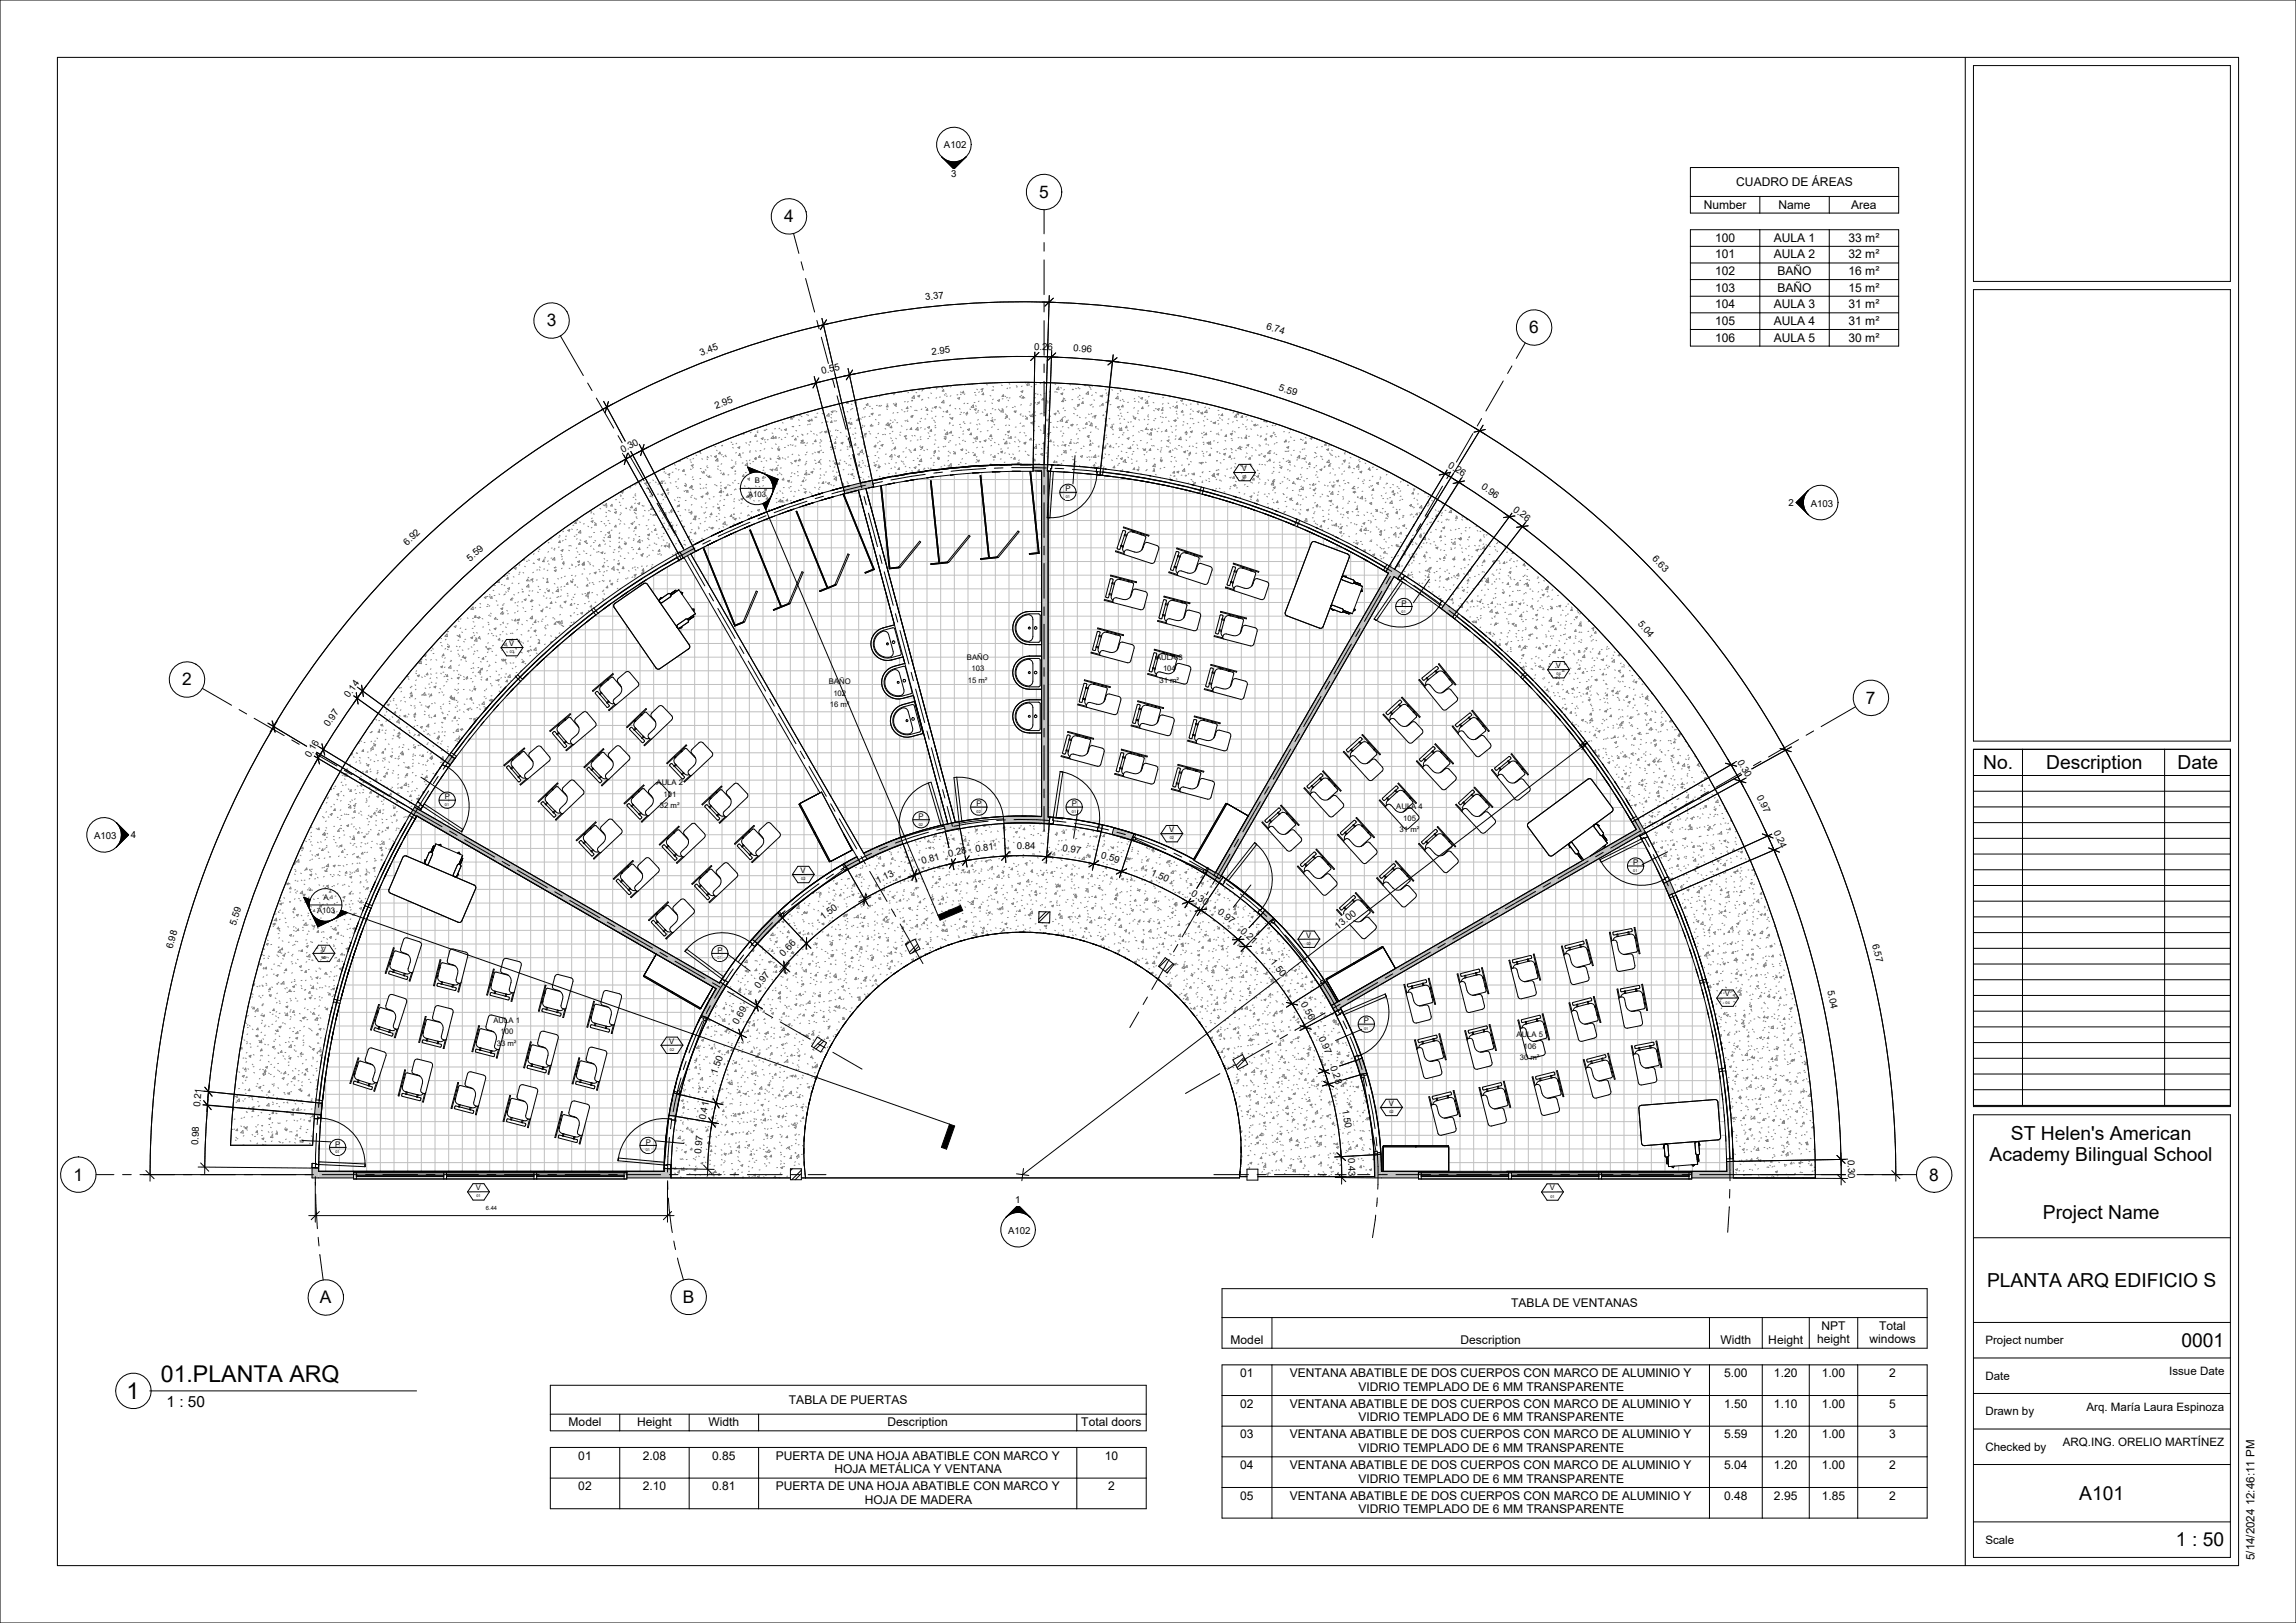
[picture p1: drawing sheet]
<svg xmlns="http://www.w3.org/2000/svg" width="840mm" height="594mm" viewBox="0 0 840 594" stroke-linecap="round" stroke-linejoin="round" font-family="sans-serif">
<defs><g id="words">
<g font-size="8.5">
<text x="58.8" y="505.9">01.PLANTA ARQ</text>
<text x="46.3" y="511.9">1</text>
</g>
<g font-size="7.1">
<text x="725.5" y="281.3">No.</text>
<text x="748.5" y="281.3">Description</text>
<text x="796.6" y="281.3">Date</text>
<text x="735.7" y="417.1">ST Helen's American</text>
<text x="727.9" y="425">Academy Bilingual School</text>
<text x="747.4" y="446">Project Name</text>
<text x="726.9" y="471.2">PLANTA ARQ EDIFICIO S</text>
<text x="798.1" y="492.9">0001</text>
<text x="760.7" y="548.9">A101</text>
<text x="796.1" y="565.9">1 : 50</text>
</g>
<g font-size="6.3">
<text x="380.2" y="72.4">5</text>
<text x="286.9" y="81.4">4</text>
<text x="200" y="119.5">3</text>
<text x="559.4" y="122">6</text>
<text x="66.7" y="250.9">2</text>
<text x="682.7" y="257.6">7</text>
<text x="26.9" y="432">1</text>
<text x="705.8" y="432">8</text>
<text x="117.1" y="477">A</text>
<text x="249.8" y="476.8">B</text>
</g>
<text font-size="5.6" x="60.9" y="515.1">1 : 50</text>
<g font-size="4.4">
<text x="635.2" y="68">CUADRO DE ÁREAS</text>
<text x="623.3" y="76.3">Number</text>
<text x="650.6" y="76.3">Name</text>
<text x="677.3" y="76.3">Area</text>
<text x="627.4" y="88.5">100</text>
<text x="648.9" y="88.5">AULA 1</text>
<text x="676.3" y="88.5">33 m²</text>
<text x="627.4" y="94.6">101</text>
<text x="648.9" y="94.6">AULA 2</text>
<text x="676.3" y="94.6">32 m²</text>
<text x="627.4" y="100.7">102</text>
<text x="650.3" y="100.7">BAÑO</text>
<text x="676.3" y="100.7">16 m²</text>
<text x="627.4" y="106.8">103</text>
<text x="650.3" y="106.8">BAÑO</text>
<text x="676.3" y="106.8">15 m²</text>
<text x="627.4" y="112.9">104</text>
<text x="648.9" y="112.9">AULA 3</text>
<text x="676.3" y="112.9">31 m²</text>
<text x="627.4" y="118.9">105</text>
<text x="648.9" y="118.9">AULA 4</text>
<text x="676.3" y="118.9">31 m²</text>
<text x="627.4" y="125">106</text>
<text x="648.9" y="125">AULA 5</text>
<text x="676.3" y="125">30 m²</text>
<text x="552.9" y="478.3">TABLA DE VENTANAS</text>
<text x="450.2" y="491.8">Model</text>
<text x="534.3" y="491.8">Description</text>
<text x="629.4" y="491.8">Width</text>
<text x="646.9" y="491.8">Height</text>
<text x="664.7" y="491.6">height</text>
<text x="666.3" y="486.6">NPT</text>
<text x="684" y="491.6">windows</text>
<text x="687.5" y="486.6">Total</text>
<text x="453.7" y="504">01</text>
<text x="471.9" y="504">VENTANA ABATIBLE DE DOS CUERPOS CON MARCO DE ALUMINIO Y</text>
<text x="630.7" y="504">5.00</text>
<text x="649" y="504">1.20</text>
<text x="666.5" y="504">1.00</text>
<text x="691.1" y="504">2</text>
<text x="496.9" y="508.9">VIDRIO TEMPLADO DE 6 MM TRANSPARENTE</text>
<text x="288.6" y="513.7">TABLA DE PUERTAS</text>
<text x="453.7" y="515.2">02</text>
<text x="471.9" y="515.2">VENTANA ABATIBLE DE DOS CUERPOS CON MARCO DE ALUMINIO Y</text>
<text x="630.7" y="515.2">1.50</text>
<text x="649" y="515.2">1.10</text>
<text x="666.5" y="515.2">1.00</text>
<text x="691.1" y="515.2">5</text>
<text x="496.9" y="520.1">VIDRIO TEMPLADO DE 6 MM TRANSPARENTE</text>
<text x="208" y="522">Model</text>
<text x="233.1" y="522">Height</text>
<text x="259.2" y="522">Width</text>
<text x="324.7" y="522">Description</text>
<text x="395.6" y="522">Total doors</text>
<text x="453.7" y="526.4">03</text>
<text x="471.9" y="526.4">VENTANA ABATIBLE DE DOS CUERPOS CON MARCO DE ALUMINIO Y</text>
<text x="630.7" y="526.4">5.59</text>
<text x="649" y="526.4">1.20</text>
<text x="666.5" y="526.4">1.00</text>
<text x="691.1" y="526.4">3</text>
<text x="496.9" y="531.3">VIDRIO TEMPLADO DE 6 MM TRANSPARENTE</text>
<text x="211.6" y="534.2">01</text>
<text x="235.1" y="534.2">2.08</text>
<text x="260.5" y="534.2">0.85</text>
<text x="283.8" y="534.2">PUERTA DE UNA HOJA ABATIBLE CON MARCO Y</text>
<text x="305.2" y="539.1">HOJA METÁLICA Y VENTANA</text>
<text x="404.2" y="534.2">10</text>
<text x="453.7" y="537.6">04</text>
<text x="471.9" y="537.6">VENTANA ABATIBLE DE DOS CUERPOS CON MARCO DE ALUMINIO Y</text>
<text x="630.7" y="537.6">5.04</text>
<text x="649" y="537.6">1.20</text>
<text x="666.5" y="537.6">1.00</text>
<text x="691.1" y="537.6">2</text>
<text x="211.6" y="545.4">02</text>
<text x="235.1" y="545.4">2.10</text>
<text x="260.5" y="545.4">0.81</text>
<text x="283.8" y="545.4">PUERTA DE UNA HOJA ABATIBLE CON MARCO Y</text>
<text x="405.4" y="545.4">2</text>
<text x="496.9" y="542.6">VIDRIO TEMPLADO DE 6 MM TRANSPARENTE</text>
<text x="316.4" y="550.4">HOJA DE MADERA</text>
<text x="453.7" y="548.8">05</text>
<text x="471.9" y="548.8">VENTANA ABATIBLE DE DOS CUERPOS CON MARCO DE ALUMINIO Y</text>
<text x="630.7" y="548.8">0.48</text>
<text x="649" y="548.8">2.95</text>
<text x="666.5" y="548.8">1.85</text>
<text x="691.1" y="548.8">2</text>
<text x="496.9" y="553.8">VIDRIO TEMPLADO DE 6 MM TRANSPARENTE</text>
</g>
<g font-size="4.2">
<text x="726.3" y="491.9">Project number</text>
<text x="793.6" y="503.4">Issue Date</text>
<text x="726.3" y="504.9">Date</text>
<text x="726.3" y="517.9">Drawn by</text>
<text x="763.3" y="516.4">Arq. María Laura Espinoza</text>
<text x="726.3" y="530.9">Checked by</text>
<text x="754.7" y="529.4">ARQ.ING. ORELIO MARTÍNEZ</text>
<text x="726.3" y="564.9">Scale</text>
<text x="824.9" y="571" transform="rotate(-90 824.9 571)">5/14/2024 12:46:11 PM</text>
</g>
<g font-size="3.5">
<text x="345.3" y="54.3">A102</text>
<text x="347.9" y="64.9">3</text>
<text x="338.6" y="109.9" transform="rotate(-6 338.6 109.9)">3.37</text>
<text x="463.1" y="120.5" transform="rotate(17 463.1 120.5)">6.74</text>
<text x="256.6" y="130.2" transform="rotate(-21 256.6 130.2)">3.45</text>
<text x="340.9" y="129.8" transform="rotate(-6 340.9 129.8)">2.95</text>
<text x="378.3" y="127.9" transform="rotate(1 378.3 127.9)">0.26</text>
<text x="392.6" y="128.5" transform="rotate(4 392.6 128.5)">0.96</text>
<text x="300.8" y="137" transform="rotate(-13 300.8 137)">0.55</text>
<text x="467.7" y="142.8" transform="rotate(19 467.7 142.8)">5.59</text>
<text x="262" y="149.5" transform="rotate(-21 262 149.5)">2.95</text>
<text x="227.8" y="165.7" transform="rotate(-28 227.8 165.7)">0.30</text>
<text x="529.6" y="171" transform="rotate(32 529.6 171)">0.26</text>
<text x="541.7" y="178.7" transform="rotate(34 541.7 178.7)">0.96</text>
<text x="654.3" y="185.2">2</text>
<text x="662.4" y="185.4">A103</text>
<text x="553.4" y="186.9" transform="rotate(37 553.4 186.9)">0.26</text>
<text x="149" y="199.7" transform="rotate(-44 149 199.7)">6.92</text>
<text x="172" y="205.5" transform="rotate(-41 172 205.5)">5.59</text>
<text x="604.3" y="204.7" transform="rotate(46 604.3 204.7)">6.63</text>
<text x="599" y="228.4" transform="rotate(49 599 228.4)">5.04</text>
<text x="127.6" y="255.5" transform="rotate(-54 127.6 255.5)">0.14</text>
<text x="120.4" y="266.2" transform="rotate(-57 120.4 266.2)">0.97</text>
<text x="113.4" y="277.5" transform="rotate(-59 113.4 277.5)">0.16</text>
<text x="635.5" y="278.7" transform="rotate(61 635.5 278.7)">0.30</text>
<text x="642.6" y="291.7" transform="rotate(63 642.6 291.7)">0.97</text>
<text x="648.8" y="304.4" transform="rotate(66 648.8 304.4)">0.24</text>
<text x="34.4" y="307">A103</text>
<text x="47.9" y="306.8">4</text>
<text x="356.9" y="311.8" transform="rotate(-7 356.9 311.8)">0.81</text>
<text x="372" y="310.6" transform="rotate(1 372 310.6)">0.84</text>
<text x="388.6" y="311.5" transform="rotate(9 388.6 311.5)">0.97</text>
<text x="337.5" y="316.3" transform="rotate(-16 337.5 316.3)">0.81</text>
<text x="347.1" y="313.7" transform="rotate(-11 347.1 313.7)">0.28</text>
<text x="402.7" y="314.1" transform="rotate(15 402.7 314.1)">0.59</text>
<text x="321.1" y="323.4" transform="rotate(-25 321.1 323.4)">1.13</text>
<text x="420.8" y="320.2" transform="rotate(25 420.8 320.2)">1.50</text>
<text x="435.6" y="327.7" transform="rotate(33 435.6 327.7)">0.30</text>
<text x="445.2" y="334.2" transform="rotate(38 445.2 334.2)">0.97</text>
<text x="86.2" y="338.8" transform="rotate(-72 86.2 338.8)">5.59</text>
<text x="301.1" y="336.7" transform="rotate(-36 301.1 336.7)">1.50</text>
<text x="453.6" y="341" transform="rotate(43 453.6 341)">0.21</text>
<text x="489.5" y="340.2" transform="rotate(-37 489.5 340.2)">13.00</text>
<text x="63.1" y="347.4" transform="rotate(-75 63.1 347.4)">6.98</text>
<text x="684.9" y="345.7" transform="rotate(75 684.9 345.7)">6.57</text>
<text x="286.7" y="350.1" transform="rotate(-46 286.7 350.1)">0.66</text>
<text x="464.6" y="352.2" transform="rotate(51 464.6 352.2)">1.50</text>
<text x="277.7" y="362.1" transform="rotate(-53 277.7 362.1)">0.97</text>
<text x="668.5" y="362.7" transform="rotate(78 668.5 362.7)">5.04</text>
<text x="475.8" y="367.5" transform="rotate(60 475.8 367.5)">0.56</text>
<text x="270" y="375" transform="rotate(-61 270 375)">0.69</text>
<text x="482.4" y="379.8" transform="rotate(67 482.4 379.8)">0.97</text>
<text x="262.3" y="393.2" transform="rotate(-70 262.3 393.2)">1.50</text>
<text x="486.7" y="390.4" transform="rotate(72 486.7 390.4)">0.28</text>
<text x="73.3" y="405.1" transform="rotate(-85 73.3 405.1)">0.21</text>
<text x="491" y="406.2" transform="rotate(80 491 406.2)">1.50</text>
<text x="258.1" y="410" transform="rotate(-79 258.1 410)">0.41</text>
<text x="72.6" y="419.1" transform="rotate(-87 72.6 419.1)">0.98</text>
<text x="256.5" y="422.5" transform="rotate(-85 256.5 422.5)">0.97</text>
<text x="493.3" y="423.7" transform="rotate(89 493.3 423.7)">0.43</text>
<text x="676.1" y="424.4" transform="rotate(90 676.1 424.4)">0.30</text>
<text x="371.4" y="440.4">1</text>
<text x="368.8" y="451.5">A102</text>
</g>
<g font-size="2.8">
<text x="454.3" y="172.3">V</text>
<text x="276.1" y="176.8">B</text>
<text x="389.8" y="179.9">P</text>
<text x="273.7" y="181.8">A103</text>
<text x="512.7" y="221.7">P</text>
<text x="186.3" y="236.4">V</text>
<text x="353.8" y="241.4">BAÑO</text>
<text x="355.4" y="245.7">103</text>
<text x="422.9" y="241.4">AULA 3</text>
<text x="425.5" y="245.7">104</text>
<text x="569.2" y="244.5">V</text>
<text x="303.2" y="250.3">BAÑO</text>
<text x="354.1" y="249.9">15 m²</text>
<text x="424.2" y="249.9">31 m²</text>
<text x="304.9" y="254.6">102</text>
<text x="303.6" y="258.7">16 m²</text>
<text x="240.2" y="287.5">AULA 2</text>
<text x="162.7" y="292.5">P</text>
<text x="242.8" y="291.8">101</text>
<text x="241.4" y="295.9">32 m²</text>
<text x="336" y="299.7">P</text>
<text x="357.2" y="295.1">P</text>
<text x="392.1" y="295.1">P</text>
<text x="510.8" y="296">AULA 4</text>
<text x="427.7" y="304.5">V</text>
<text x="512" y="304.5">31 m²</text>
<text x="513.4" y="300.3">105</text>
<text x="597.5" y="316.6">P</text>
<text x="292.9" y="319.4">V</text>
<text x="118.4" y="329.3">A</text>
<text x="116" y="334.3">A103</text>
<text x="477.8" y="343.1">V</text>
<text x="117.5" y="348.3">V</text>
<text x="262.5" y="348.6">P</text>
<text x="631" y="364.7">V</text>
<text x="180.5" y="374.3">AULA 1</text>
<text x="499" y="374.5">P</text>
<text x="181.7" y="382.7">33 m²</text>
<text x="183.1" y="378.6">100</text>
<text x="244.8" y="381.9">V</text>
<text x="554.8" y="379.6">AULA 5</text>
<text x="557.4" y="384">106</text>
<text x="556" y="388.1">30 m²</text>
<text x="508.1" y="404.7">V</text>
<text x="122.7" y="419.6">P</text>
<text x="236.2" y="418.9">P</text>
<text x="174" y="435.6">V</text>
<text x="567" y="435.6">V</text>
</g>
<text font-size="2.1" x="177.7" y="442.7">6.44</text>
<g font-size="1.4">
<text x="454.6" y="175">03</text>
<text x="389.9" y="182.4">01</text>
<text x="512.8" y="224.2">01</text>
<text x="186.6" y="239">03</text>
<text x="569.4" y="247.1">04</text>
<text x="162.8" y="295.1">01</text>
<text x="357.3" y="297.6">02</text>
<text x="392.2" y="297.6">01</text>
<text x="336.1" y="302.2">02</text>
<text x="428" y="307.1">02</text>
<text x="293.1" y="322.1">02</text>
<text x="597.5" y="319.1">01</text>
<text x="478.1" y="345.7">02</text>
<text x="117.8" y="350.9">03</text>
<text x="262.5" y="351.1">01</text>
<text x="631.3" y="367.3">04</text>
<text x="499" y="377">01</text>
<text x="245.1" y="384.6">02</text>
<text x="508.3" y="407.3">02</text>
<text x="122.7" y="422.1">01</text>
<text x="236.3" y="421.4">01</text>
<text x="174.3" y="438.2">01</text>
<text x="567.2" y="438.3">01</text>
</g>
</g></defs>
<g fill="#c0c0c0">
<path d="M153.7 296.6l109.6 63.2-1.3 2.1-109.5-63.3z"/>
<path d="M381.1 172.4l2.4 .1v128.9l-2.4-.1z"/>
<path d="M507.9 209.8l2.1 1.2-63.8 110.6-2.1-1.2z"/>
<path d="M487.1 368l111.5-64.4 1.2 2.1-111.6 64.4z"/>
<path d="M114.2 427.5v3.6h2.4v-3.6zM631.7 425.1v3.6h2.4v-3.6zM115.5 403.5l-.4 4.3 2.4 .2 .4-4.2zM608.3 322.6l2.3 5.1 2.2-1-2-4.5-2.1 1.1zM597.1 300.8l2.7 4.9 2.1-1.2-2.8-4.9zM151.7 295.4l-1.4 2.2 2.1 1.2 1.3-2.2zM162 279.5l-1 1.6zM164.4 276.2l-1.7 2.4 2 1.3-.7 1 2.4-3.3zM526.3 222.1l5.1 3.8 1.5-1.9-4.2-3.2-1.3 2zM524.7 218l3 2.1zM508.2 207.2l-1.2 2 4.4 2.7 1.3-2zM248.8 202.1l1.1 2.1 5.4-2.8-.9 .4-1.1-2.1zM265.5 196.4l2.6-1.2zM261.7 195.5l1.7-.8zM272.3 193.3l3.3-1.4zM268.5 192.4l1.8-.9zM281.2 189.6l1.6-.6zM275.4 189.4l1.9-.8zM287.2 187.4l1.5-.5zM282.4 186.7l1.9-.8zM293.2 185.4l3.6-1.2zM289.5 184.1l2-.7zM300.3 183.1l1.7-.5zM296.7 181.7l3-.9zM308.5 178.4l.6 2.3-.4 .1 10.9-2.7-.5-2.2a260.5 260.5 0 0 1 58.9-5.8l-.1 2.3 6 .1-.7-.1 .1-2.3a258.8 258.8 0 0 0-74.8 8.3zM401.8 173.8h.6zM399 171.1l2.5 .2zM384.5 170.1l2.5 .2z"/>
<path d="M618.9 428.7v2.4h15.2v-2.4zM505.4 428.7v2.4h13.5v-2.4z"/>
<path d="M229.3 428.7v2.4h16.1v-2.4zM116.6 428.7v2.4h12.7v-2.4z"/>
</g>
<g fill="#fff">
<path d="M490.4 368.8a130.9 130.9 0 0 1 15.1 59.9h.5l.1-9.4h11.8v.4l.2-.4h11.8l.1 9.4h101.7a258.1 258.1 0 0 0-31.9-123zM152.5 298.6a253.5 253.5 0 0 0-16.4 32.8h.1a240.6 240.6 0 0 0-11.6 34.8 257 257 0 0 0-8 62.5h126.3a131 131 0 0 1 19-66.9l-1-.6-4.8 8.1-10.2-5.9v-.5l-.2 .4-10.2-5.9 4.6-8.2zM599.8 404.9l.8-.4 27.3-2 .6 .8 .9 13.3-.9 .6-8.1 .6 1.1 .3 .4 .9-.4 .2 .3 2.9-.5 .5 .2 2.5h-.5v1l-.9 .1-.7 .6-.4-.5-6.5 .5-.4 .6-.8-.5h-.9l-.1-1-.5 .1-.2-2.5-.5-.5-.2-2.8-.4-.1 .2-1 1.1-.5-8.2 .7-.7-.3-.3-.4-1-13zM205.4 406.8l.3 .1-.6 2.6 .3 .1 .4-1.4 .5-.3 4.7 1.2-2.4-.8-.5-.7 1.2-4.4 1-.3 4.6 1.2 .6 .5 .1 .8-3.4 13.3-.3-.1 .8-3-.5-.1-.9 .6-1-.1-.2 .8 1.2 .5-.4 .9-6.5-1.7v-1l1.3 .2 .2-.8-1.2-.8-.1-1.1-.4-.1-.9 3.5-.3-.1zM206.3 415l-.2 .8 3.6 .9 .2-.8zM522.7 401.4h.3l.8 3 .4-.2 .5-1 1-.4-.2-.8-1.3 .2-.1-1 6.5-1.6 .4 1-1.2 .3 .2 .8h1.1l.7 .4 .3 .7 .4-.1-.9-3.5 .3-.1 2.4 9.5h-.3l-.6-2.6-.4 .1 .3 1.5-.2 .4-4.8 1.2 2.6-.4 .7 .4 1.1 3.9-.3 1-5.1 1.4-1-.3zM186.5 400.9l.3 .1-.7 2.6 .4 .1 .4-1.5 .5-.2 4.6 1.2-2.3-.9-.5-.6 1.1-4.5 1-.2 4.7 1.2 .6 .5 .1 .9-3.4 13.1-.3-.1 .7-3-.4-.1-.9 .7-1.1-.1-.2 .8 1.2 .4-.3 .9-6.6-1.7 .1-.9 1.3 .1 .2-.8-1-.4-.4-.7v-.8l-.3-.1-1 3.5-.2-.1zM205 409.8l-.7 2.7 .3 .1 .8-2.7zM541.1 398h.3l.7 3 .5-.1 .5-1 .9-.5-.2-.7-1.2 .1-.1-.9 6.5-1.7 .4 1-1.2 .4 .2 .8 1.1-.1 .6 .4 .4 .7 .4-.1-.9-3.5 .3-.1 2.4 9.5-.3 .1-.7-2.7-.3 .1 .3 1.5-.3 .4-4.7 1.2 2.5-.3 .8 .3 1.1 3.9-.3 1-5.1 1.4-1-.3zM187.4 409l-.2 .8 3.6 1 .2-.8zM560.5 394.1h.3l.8 3 .4-.1 .5-1 1-.5-.2-.7-1.3 .1-.1-.9 6.5-1.7 .4 1-1.2 .4 .2 .8 1.1-.1 .7 .4 .4 .7 .3-.1-.9-3.5 .3-.1 2.4 9.5-.3 .1-.6-2.6h-.4l.3 1.5-.2 .4-4.7 1.2 2.5-.3 .7 .3 1.1 3.9-.3 1-5.1 1.4-1-.3zM167.5 396.2h.3l-.7 2.7 .4 .1 .4-1.5 .4-.3 4.7 1.3-2.4-.9-.5-.7 1.2-4.4 1-.2 4.7 1.2 .6 .4 .1 .8-3.5 13.3-.3-.1 .8-3-.4-.1-.9 .6h-1.1l-.2 .7 1.2 .5-.4 .9-6.5-1.7 .1-.9 1.3 .1 .2-.8-1-.4-.4-.8v-.7l-.4-.1-.9 3.5-.3-.1zM186.1 403.9l-.8 2.7 .4 .1 .7-2.7zM168.3 404.3l-.2 .8 3.7 1 .2-.8zM532.2 403.1l.7 2.7 .4-.1-.7-2.7zM148.1 391.6h.3l-.7 2.7h.4l.3-1.4 .5-.3 4.7 1.2-2.4-.8-.5-.7 1.1-4.4 1.1-.3 4.6 1.2 .6 .4 .1 .8-3.3 13.3h-.3l.8-3.1h-.5l-.9 .6-1-.1-.2 .8 1.2 .4-.4 .9-6.5-1.6v-.9l1.3 .1 .2-.8-1.2-.7-.2-1.2-.3-.1-.9 3.5-.3-.1zM525.8 401.9l.2 .8 3.6-.9-.2-.8zM550.6 399.7l.7 2.7h.4l-.7-2.8zM167 399.1l-.7 2.8 .4 .1 .7-2.8zM579.2 387.9l.3-.1 .8 3 .5-.1 .5-1 .9-.5-.2-.7-1.3 .1v-.9l6.4-1.7 .4 .9-1.2 .4 .2 .8 1.5 .1 .7 .9 .3-.1-.9-3.5h.3l2.5 9.4-.3 .1-.7-2.6-.4 .1 .4 1.4-.2 .5-4.8 1.2 2.6-.4 .7 .4 1.1 3.8-.2 1-5.2 1.5-.9-.3zM149 399.7l-.2 .8 3.6 .9 .2-.8zM131 387.2l.3 .1-.9 2.5 .4 .2 .5-1.5 .4-.2 4.7 1.5-2.4-1-.4-.7 1.4-4.4 1-.2 4.6 1.5 .6 .5v.8l-4.1 13.1-.3-.1 .9-3-.4-.1-1 .6-1-.2-.2 .8 1.1 .5-.4 .9-6.4-2.1 .1-.9 1.3 .2 .2-.7-.9-.6-.4-.7 .1-.8-.4-.1-1.1 3.5-.3-.1zM544.2 398.6l.2 .8 3.6-1-.2-.7zM211.8 387.2h.3l-.7 2.6 .4 .1 .4-1.4 .4-.3 4.7 1.2-2.4-.8-.5-.7 1.2-4.4 1-.3 4.7 1.3 .6 .4 .1 .8-3.5 13.3-.3-.1 .8-3-.4-.1-.9 .6h-1.1l-.2 .7 1.2 .5-.4 .9-6.5-1.7 .1-.9 1.3 .1 .2-.8-1-.4-.4-.8v-.7l-.4-.1-.9 3.5-.3-.1zM570 395.8l.7 2.8 .4-.1-.7-2.8zM147.6 394.5l-.7 2.8 .4 .1 .7-2.8zM131.4 395.4l-.3 .7 3.6 1.2 .3-.8zM596.8 382.8l.3-.1 .6 3.1 .4-.1 .6-1 1-.3-.2-.8-1.3 .1v-1l6.6-1.3 .3 .9-1.2 .4 .2 .8h1l.7 .5 .3 .7 .4-.1-.7-3.6h.3l1.9 9.6h-.3l-.5-2.6h-.4l.3 1.5-.3 .4-4.8 1 2.6-.2 .6 .3 .9 4-.3 .9-5.2 1.2-1-.3zM212.6 395.3l-.2 .8 3.7 .9 .2-.7zM563.6 394.7l.2 .8 3.7-1-.2-.7zM517.5 380.6h.3l.8 3 .4-.1 .5-1 .9-.5-.2-.7-1.2 .1-.1-.9 6.5-1.7 .4 1-1.2 .4 .2 .8 1.1-.1 .6 .4 .4 .7 .4-.1-.9-3.5 .3-.1 2.4 9.5-.3 .1-.7-2.7-.3 .1 .3 1.5-.2 .4-4.8 1.2 2.5-.3 .8 .3 1.1 3.9-.3 1-5.3 1.4-.8-.3zM194 381.3l.3 .1-.6 2.6 .3 .1 .4-1.5 .5-.2 4.7 1.2-2.4-.9-.5-.6 1.2-4.4 1-.3 4.6 1.2 .6 .5 .1 .7-3.4 13.3h-.3l.8-3.1h-.5l-.9 .6-1-.1-.2 .8 1.2 .4-.4 .9-6.5-1.7v-.9l1.3 .2 .2-.8-1.2-.8-.1-1.2-.4-.1-.9 3.5-.3-.1zM211.3 390.1l-.7 2.8 .4 .1 .7-2.8zM130.4 390.1l-.9 2.7 .4 .1 .8-2.7zM588.8 389.5l.7 2.7 .3-.1-.7-2.7zM535.9 377.3l.3-.1 .7 3 .5-.1 .5-1 .9-.4-.2-.8-1.3 .2v-1l6.5-1.6 .3 .9-1.1 .4 .2 .8 1.4 .1 .7 .9 .4-.1-.9-3.5h.3l2.4 9.4-.3 .1-.7-2.6-.4 .1 .4 1.4-.3 .5-4.7 1.2 2.5-.4 .8 .3 1.1 3.9-.3 1-5.2 1.4-.9-.3zM194.9 389.5l-.2 .8 3.6 .9 .2-.8zM582.3 388.4l.2 .7 3.7-.9-.2-.8zM606.2 385l.5 2.8 .4-.1-.5-2.8zM555.3 373.4l.3-.1 .8 3 .4-.1 .5-1 .9-.4-.2-.8-1.2 .2-.1-1 6.5-1.6 .4 .9-1.2 .4 .2 .8 1.1-.1 .7 .4 .3 .7 .4-.1-.9-3.5h.3l2.4 9.4-.3 .1-.7-2.6-.3 .1 .3 1.4-.2 .5-4.8 1.2 2.6-.4 .7 .3 1.1 3.9-.3 1-5.1 1.4-1-.2zM175.1 375.4l.3 .1-.7 2.6 .4 .1 .4-1.5 .5-.2 4.7 1.2-2.4-.9-.5-.6 1.1-4.4 1-.3 4.7 1.2 .6 .5 .1 .7-3.4 13.3h-.3l.8-3.1-.5-.1-.9 .7-1-.1-.2 .8 1.2 .4-.4 .9-6.6-1.7 .1-.9 1.3 .1 .2-.7-1-.5-.4-.7v-.8l-.3-.1-.9 3.5-.3-.1zM193.6 384.3l-.7 2.7 .3 .1 .8-2.7zM176 383.6l-.2 .7 3.6 1 .2-.8zM527 382.3l.7 2.8 .4-.1-.7-2.8zM599.8 383.5l.2 .8 3.7-.7-.2-.8zM155.6 372l.3 .1-.7 2.6 .4 .1 .4-1.5 .4-.2 4.7 1.1-2.4-.8-.4-.7 1.1-4.4 1-.3 4.6 1.2 .7 .5 .1 .7-3.4 13.4-.3-.1 .8-3-.5-.1-.9 .6-1-.1-.2 .8 1.2 .5-.4 .9-6.5-1.7 .1-.9 1.3 .1 .2-.8-1.3-.7-.1-1.2-.4-.1-.9 3.5-.3-.1zM520.6 381.2l.2 .8 3.6-1-.2-.7zM156.5 380.1l-.2 .8 3.7 .9 .2-.7zM545.4 378.9l.7 2.8 .3-.1-.7-2.8zM174.7 378.4l-.7 2.7 .3 .1 .7-2.7zM574 367.1l.3-.1 .8 3 .4-.1 .5-1 1-.4-.2-.8-1.3 .2-.1-1 6.5-1.7 .4 1-1.2 .3 .2 .8h1.1l.7 .4 .4 .6h.3l-.9-3.5 .3-.1 2.5 9.4-.3 .1-.7-2.6-.4 .1 .4 1.4-.3 .5-4.7 1.2 2.5-.4 .8 .4 1.1 3.9-.3 .9-5.1 1.5-1-.3zM138.5 367.6l.3 .1-.8 2.6 .3 .1 .5-1.4 .5-.3 4.6 1.5-2.3-1-.5-.6 1.4-4.4 1-.2 4.6 1.4 .6 .5 .1 .8-4.2 13.1-.3-.1 1-3-.5-.1-.9 .6-1.1-.2-.2 .8 1.2 .5-.5 .9-6.4-2 .1-1 1.3 .3 .3-.8-1-.5-.3-.7v-.8l-.4-.1-1.1 3.4-.3-.1zM539 377.8l.2 .8 3.6-.9-.2-.8zM217.2 366.4l.3 .1-.7 2.6 .4 .1 .4-1.4 .4-.3 4.7 1.2-2.4-.9-.5-.6 1.2-4.4 1-.3 4.7 1.2 .6 .5 .1 .8-3.5 13.3-.3-.1 .8-3.1h-.5l-.9 .6-1-.1-.2 .8 1.2 .5-.4 .8-6.5-1.7 .1-.9 1.3 .2 .2-.8-1.2-.8-.2-1.1-.4-.1-.9 3.4h-.3zM155.2 375l-.7 2.7 .3 .1 .7-2.7zM564.8 375l.7 2.8 .4-.1-.7-2.8zM138.9 375.8l-.2 .8 3.5 1.1 .3-.8zM591.6 362h.3l.6 3 .4-.1 .6-1 .9-.3-.1-.8-1.3 .1v-1l6.6-1.3 .3 .9-1.2 .4 .1 .8 1.5 .2 .6 1 .4-.1-.7-3.5 .3-.1 1.9 9.6h-.3l-.6-2.6-.3 .1 .2 1.4-.3 .5-4.7 .9 2.6-.2 .6 .3 .9 4-.3 1-5.2 1.1-1-.3zM218 374.6l-.2 .8 3.7 .9 .2-.8zM558.4 373.9l.2 .8 3.6-.9-.2-.8zM513.6 360.3h.3l.8 3 .4-.2 .5-.9 1-.5-.2-.7-1.3 .1-.1-.9 6.5-1.7 .4 1-1.2 .4 .2 .7h1.1l.7 .4 .3 .7 .4-.1-.9-3.5 .3-.1 2.4 9.5-.3 .1-.6-2.7-.4 .1 .3 1.5-.2 .4-4.8 1.2 2.6-.3 .7 .3 1.1 3.9-.3 1-5.1 1.4-1-.3zM137.9 370.6l-.9 2.6 .4 .2 .9-2.7zM199.4 360.6h.3l-.6 2.7 .3 .1 .4-1.5 .5-.2 4.7 1.2-2.5-.9-.4-.7 1.2-4.4 1-.2 4.6 1.2 .6 .4 .1 .8-3.4 13.3-.3-.1 .8-3-.5-.1-.9 .6h-1l-.2 .8 1.2 .4-.4 .9-6.5-1.7v-.9l1.3 .1 .2-.8-1.2-.7-.1-1.2-.4-.1-.9 3.5-.3-.1zM216.7 369.4l-.7 2.7 .4 .1 .7-2.7zM583.5 368.7l.8 2.7 .3-.1-.7-2.7zM533.1 356.5l.3-.1 .7 3 .5-.1 .5-1 .9-.4-.2-.8-1.2 .2-.1-1 6.5-1.6 .4 .9-1.2 .4 .2 .8 1.1-.1 .6 .4 .4 .7 .4-.1-.9-3.5h.3l2.4 9.4-.3 .1-.7-2.6-.3 .1 .3 1.4-.3 .5-4.7 1.2 2.5-.4 .8 .3 1.1 3.9-.3 1-5.1 1.4-1-.2zM200.3 368.7l-.2 .8 3.6 1 .2-.8zM577.1 367.6l.2 .8 3.7-1-.2-.8zM601 364.2l.5 2.8 .4-.1-.5-2.8zM510 211l-63.2 109.5a130.6 130.6 0 0 1 42.5 46.2l.4-.3-4.6-8.1 10.3-5.9 .3 .2-.2-.3 10.2-5.9 4.8 8 68.8-39.7-.4-.5-.4 .2-1.5-1.9-.7-.1-1.7-2.3-.4 .1-.3-1 .7-.9-6.6 4.8-.5 .2-.7-.2-7.8-10.5-.2-.7 .4-.7 21.7-16 .8-.2 .6 .4 7.8 10.8-.4 .9-6.5 4.8 1.1-.3 .8 .6-.3 .3 1.8 2.3-.2 .7 1.5 2-.4 .3 .6 .8-.7 .6-.3 .9-.7-.2-4.7 3.4 16.9-9.7a257.9 257.9 0 0 0-88.6-92.6zM180.5 354.7h.3l-.7 2.6 .4 .1 .4-1.4 .4-.3 4.8 1.3-2.4-.9-.5-.7 1.1-4.4 1-.2 4.7 1.2 .6 .4 .1 .8-3.4 13.3-.3-.1 .7-3-.4-.1-.9 .6h-1l-.3 .7 1.3 .5-.4 .9-6.6-1.7 .1-.9 1.3 .1 .2-.8-1-.4-.4-.8v-.7l-.3-.1-.9 3.5-.3-.1zM199 363.6l-.7 2.7 .3 .1 .7-2.8zM552 351.5l.3-.1 .8 3 .4-.1 .5-1 1-.4-.2-.8-1.3 .2-.1-1 6.6-1.6 .3 .9-1.2 .4 .2 .8 1.1-.1 .7 .4 .4 .7 .3-.1-.8-3.5h.3l2.3 9.4-.3 .1-.6-2.6-.4 .1 .4 1.4-.3 .5-4.7 1.2 2.5-.4 .7 .3 1.1 3.9-.2 1-5.2 1.4-1-.2zM523.1 362l.7 2.7h.4l-.7-2.8zM181.4 362.8l-.2 .8 3.6 1 .2-.8zM594.6 362.7l.2 .8 3.7-.7-.2-.8zM161 351.3h.3l-.7 2.6 .4 .1 .4-1.4 .4-.3 4.7 1.2-2.4-.9-.5-.6 1.2-4.4 1-.3 4.6 1.2 .7 .4v.9l-3.3 13.2h-.3l.8-3.1-.5-.1-.9 .7-1-.1-.2 .8 1.2 .4-.4 .9-6.5-1.6v-1l1.3 .2 .2-.8-1.2-.8-.2-1.1-.3-.1-.9 3.5-.3-.1zM516.7 360.9l.2 .8 3.6-1-.2-.8zM161.9 359.4l-.2 .8 3.6 .9 .2-.8zM542.6 358.1l.7 2.8 .4-.1-.7-2.7zM180.1 357.6l-.8 2.8 .4 .1 .7-2.8zM571.2 346.3l.3-.1 .8 3 .5-.1 .4-1 1-.4-.2-.8-1.3 .2-.1-1 6.5-1.7 .4 1-1.2 .4 .2 .7h1.1l.7 .4 .4 .7 .3-.1-.9-3.5 .3-.1 2.5 9.4-.3 .1-.7-2.6-.4 .1 .4 1.5-.3 .4-4.7 1.2 2.6-.4 .7 .4 1.1 3.9-.2 .9-5.2 1.5-.9-.3zM193.3 246.5a258.7 258.7 0 0 0-39.5 50.1l109.4 63.2a130.4 130.4 0 0 1 50.3-46.3l-4.9-8.3 3.2 5.9-8.4 4.3-5.5-10.4 .3-.4-.4 .2-5.5-10.5 7.7-4.1-49.8-86.1a255.5 255.5 0 0 0-31.4 20.4l-.8 .6a250.2 250.2 0 0 0-24.7 21.4zM143.9 346.9l.3 .1-.8 2.5 .3 .1 .5-1.4 .5-.2 4.6 1.5-2.3-1-.5-.7 1.4-4.4 1-.2 4.6 1.5 .6 .5 .1 .8-4.2 13.1-.3-.1 .9-3-.4-.1-.9 .6-1.1-.2-.2 .8 1.2 .5-.5 .9-6.4-2.1 .1-.9 1.3 .2 .3-.8-1.2-.8-.1-1.2-.4-.1-1.1 3.5-.3-.2zM536.2 357l.2 .8 3.6-.9-.2-.8zM160.5 354.2l-.6 2.8 .3 .1 .7-2.8zM144.3 355.1l-.2 .7 3.5 1.2 .3-.8zM561.5 353.2l.7 2.7 .4-.1-.7-2.7zM588.8 341.2h.3l.6 3 .4-.1 .6-.9 .9-.4-.1-.8-1.3 .1v-1l6.6-1.2 .3 .8-1.2 .4 .1 .8 1.5 .2 .6 1 .4-.1-.7-3.5 .3-.1 1.9 9.6-.3 .1-.5-2.7-.4 .1 .3 1.5-.4 .4-4.7 .9 2.6-.2 .6 .3 .9 4-.3 1-5.2 1.1-1-.3zM555.1 352l.2 .8 3.7-.9-.2-.8zM143.3 349.8l-.9 2.7 .4 .1 .8-2.7zM580.8 347.9l.7 2.7 .3-.1-.7-2.7zM574.3 346.8l.2 .8 3.7-1-.2-.8zM598.2 343.4l.5 2.8 .4-.1-.5-2.8zM237.2 336.7l7.2-6.7 .2 .3-2 1.8 .3 .3 1.1-1h.5l3.3 3.5-1.5-2-.1-.8 3.3-3.1 1 .3 3.6 4-.3 .9-10 9.5-.3-.3 2.3-2.1-.3-.3h-1.1l-.9-.6-.5 .6 .7 1-.5 .5h-.3l-4.6-4.9 .7-.8 .9 .9 .6-.6-.6-.9v-.8l.4-.6-.2-.3-2.6 2.5zM489 333l.2-.2 2.1 2.4 .3-.4v-1.1l.6-.8-.5-.6-1 .8-.5-.9 4.9-4.5 .8 .7-.9 .9 .6 .6 1.3-.6 1.1 .5 .2-.3-2.4-2.6 .2-.2 6.6 7.2-.2 .2-1.8-2-.3 .3 1 1.1v.4l-3.7 3.4 2.1-1.5 .8-.1 2.8 2.9 .2 1-3.9 3.7-1 .2zM591.8 341.9l.2 .8 3.7-.7-.2-.8zM240.1 338l2.6 2.7 .6-.6-2.6-2.7zM147.5 313.6l.7-.4 .5 .1 7.5 3.2-.9-.8 .1-1h.4l1.2-2.6 .6-.3 1-2.3 .5 .2 .4-.9 .8 .4 .9-.2 .2 .7 5.9 2.5 .6-.3 .5 .8 .9 .4-.4 .9 .4 .2-.9 2.3 .2 .6-1.1 2.7 .3 .2-.7 .8-1.1-.1 7.5 3.2 .5 .6 .1 .5-5.5 12.4-1 .1-25.2-10.9-.1-1zM240.3 334.3l.3 .2 2-1.9-.2-.3zM492 332.1l.5 .6 2.8-2.6-.5-.6zM498.2 330.1l1.9 2 .2-.2-1.8-2.1zM503.6 321.4l.3-.2 2.1 2.3 .3-.3v-1.2l.6-.7-.6-.6-1 .7-.5-.8 5-4.5 .7 .7-.8 .9 .5 .6 .9-.6 .8 .1 .7 .4 .3-.3-2.4-2.6 .2-.2 6.5 7.2-.2 .2-1.8-2-.3 .3 1 1.1v.4l-3.6 3.4 2-1.6h.8l2.8 2.9 .2 1-3.8 3.7-1 .2zM253.1 323.5l7.1-6.7 .2 .2-2 1.8 .3 .3 1.1-1h.5l3.4 3.6-1.6-2.1-.1-.7 3.4-3.2 .9 .3 3.6 4-.3 1-10 9.4-.2-.3 2.3-2.1-.4-.3h-1.1l-.8-.6-.6 .6 .8 1-.6 .6-.3-.1-4.5-4.9 .6-.7 .9 .8 .6-.5-.6-1.4 .5-1-.3-.3-2.6 2.5zM224.4 321.6l7.1-6.7 .2 .2-2 1.9 .3 .3 1.1-1h.5l3.4 3.5-1.6-2-.1-.8 3.4-3.1 .9 .3 3.6 3.9-.3 1-10 9.4-.2-.2 2.3-2.1-.4-.4-1.1 .1-.8-.6-.6 .5 .8 1.1-.6 .5h-.3l-4.5-4.9 .6-.8 .9 .9 .6-.6-.6-.9 .1-.8 .4-.7-.3-.2-2.6 2.4zM474.6 317.1l.3-.2 2.1 2.4 .3-.4v-1.1l.6-.8-.6-.6-1 .8-.5-.9 5-4.5 .7 .7-.8 .9 .5 .6 .9-.6 .8 .1 .7 .4 .3-.3-2.4-2.6 .2-.2 6.5 7.2-.2 .2-1.8-2-.3 .3 1 1.1v.4l-3.6 3.4 2-1.5 .8-.1 2.8 2.9 .2 1-3.8 3.7-1 .2zM256 324.7l2.6 2.7 .5-.5-2.5-2.8zM227.3 322.8l2.5 2.8 .6-.6-2.5-2.7zM256.2 321l.2 .3 2.1-2-.3-.3zM506.6 320.4l.6 .6 2.7-2.5-.5-.6zM512.8 318.4l1.9 2.1 .3-.2-1.9-2.1zM227.5 319.1l.2 .3 2.1-1.9-.3-.3zM519 308.9l.2-.2 2.1 2.3 .3-.4v-1.1l.6-.8-.5-.6-1.1 .8-.5-.9 5-4.5 .8 .7-.9 .9 .5 .6 1-.5h.8l.6 .4 .3-.2-2.4-2.7 .2-.2 6.6 7.2-.3 .2-1.8-2-.3 .3 1 1.1v.4l-3.6 3.4 2-1.5 .8-.1 2.9 3 .2 .9-3.9 3.7-1 .2zM477.6 316.2l.5 .6 2.8-2.6-.5-.6zM483.8 314.2l1.9 2 .3-.2-1.9-2.1zM489.3 305.5l.2-.2 2.1 2.3 .3-.3v-1.2l.6-.7-.5-.6-1.1 .7-.5-.8 5-4.5 .8 .7-.9 .9 .5 .6 1.4-.6 1 .5 .3-.3-2.4-2.6 .2-.2 6.6 7.2-.3 .2-1.8-2-.3 .3 1 1.1v.4l-3.6 3.4 2-1.6h.8l2.9 3 .2 .9-3.9 3.7-1 .2zM241.2 309.1l7.1-6.7 .2 .2-2 1.8 .3 .3 1.1-1h.5l3.4 3.6-1.6-2.1-.1-.7 3.4-3.2 .9 .3 3.6 4-.4 1.1-9.9 9.3-.2-.3 2.3-2.1-.4-.3h-1.1l-.8-.6-.6 .6 .8 1-.6 .6-.3-.1-4.5-4.9 .5-.7 1 .8 .6-.5-.6-1.4 .5-1-.3-.3-2.6 2.5zM268.7 308.8l7.1-6.7 .2 .2-2 1.9 .3 .2 1.1-1h.5l3.4 3.6-1.6-2-.1-.8 3.4-3.2 .9 .3 3.6 4-.3 1-10 9.4-.2-.2 2.3-2.2-.4-.3-1.1 .1-.8-.7-.6 .6 .8 1-.6 .6-.3-.1-4.5-4.8 .6-.8 .9 .8 .6-.5-.6-1.3 .5-1.1-.3-.3-2.6 2.5zM383.5 172.5v126.4a130.8 130.8 0 0 1 53.2 15.6l5.8-10.1h.4l-.3-.2 5.9-10.2 8.2 4.6 51.2-88.8a260.9 260.9 0 0 0-68-29v.1a256.4 256.4 0 0 0-56.4-8.4zM210.8 307.5l7.1-6.7 .2 .2-2 1.9 .3 .2 1.1-1 .5 .1 3.4 3.5-1.6-2-.1-.8 3.4-3.2 .9 .3 3.6 4-.3 1-10 9.4-.2-.2 2.3-2.2-.4-.3-1.1 .1-.8-.6-.6 .5 .8 1-.6 .6-.3-.1-4.5-4.8 .6-.8 .9 .8 .6-.5-.6-1 .5-1.4-.3-.3-2.6 2.5zM244.1 310.3l2.5 2.7 .6-.5-2.5-2.8zM271.6 310l2.6 2.7 .6-.5-2.6-2.8zM252.7 202.7l63.2 109.5a129.2 129.2 0 0 1 30.9-10.7l-12.6-47a9.5 9.5 0 0 1-8.6 .5 6.1 6.1 0 0 1-3-6 6.1 6.1 0 0 1 4.4-5.1l4-1.1-.6-2.4a9.7 9.7 0 0 1-8.8 .5 6.1 6.1 0 0 1-2.9-6 6.1 6.1 0 0 1 4.4-5.1l4.1-1.1-13.2-49.3-5.3 1.4 10.9 27-.2 .1-11-27.1a277.2 277.2 0 0 0-55.7 21.9zM461.7 301l.2-.2 2.1 2.4 .3-.4v-1.1l.6-.8-.5-.6-1.1 .8-.5-.9 5-4.5 .8 .7-.9 .9 .6 .6 1.3-.6 1 .5 .3-.3-2.4-2.6 .2-.2 6.6 7.2-.3 .2-1.8-2-.3 .3 1 1.1 .1 .4-3.7 3.4 2.1-1.6h.7l2.9 2.9 .2 1-3.9 3.7-1 .2zM213.7 308.7l2.6 2.8 .5-.6-2.5-2.7zM521.9 307.9l.6 .6 2.8-2.5-.6-.6zM528.1 305.9l1.9 2.1 .3-.3-1.9-2.1zM244.3 306.6l.2 .3 2.1-2-.3-.3zM271.8 306.3l.2 .3 2.1-2-.3-.2zM213.9 305l.2 .3 2.1-1.9-.3-.3zM492.2 304.5l.6 .6 2.8-2.5-.6-.6zM532.5 294.5l.3-.2 2.1 2.3 .3-.3v-1.2l.6-.7-.6-.6-1 .7-.5-.8 4.9-4.5 .8 .6-.9 .9 .6 .6 1.3-.6 1.1 .5 .2-.3-2.4-2.6 .2-.2 6.6 7.2-.2 .2-1.8-2-.3 .3 1 1.1v.5l-3.6 3.3 2-1.5 .8-.1 2.9 2.9 .2 1-3.8 3.7-1 .2zM498.5 302.5l1.8 2.1 .3-.2-1.9-2.1zM504.6 293l.2-.2 2.1 2.3 .4-.4v-1.1l.6-.8-.6-.6-1 .8-.5-.9 4.9-4.5 .8 .7-.9 .9 .6 .6 1.3-.6 1.1 .5 .2-.2-2.4-2.7 .3-.2 6.5 7.2-.2 .2-1.8-2-.3 .3 1 1.1v.4l-3.7 3.4 2.1-1.5 .8-.1 2.8 3 .2 1-3.9 3.6-.9 .2zM256.8 294.4l7.1-6.7 .2 .2-2 1.9 .3 .2 1.1-1h.5l3.4 3.6-1.6-2-.1-.8 3.4-3.2 .9 .3 3.6 4-.3 1-10 9.4-.2-.2 2.3-2.2-.4-.3-1.1 .1-.8-.7-.6 .6 .8 1-.6 .6-.3-.1-4.5-4.8 .6-.8 .9 .8 .6-.5-.6-1.3 .5-1.1-.3-.3-2.6 2.5zM316.8 178.8l32.7 122.2a128.1 128.1 0 0 1 31.6-2.2v-30.6a9.9 9.9 0 0 1-8.8-1.7 6.1 6.1 0 0 1-1.3-6.6 6.1 6.1 0 0 1 5.6-3.8h4.5v-3.9a9.9 9.9 0 0 1-8.8-1.7 6.1 6.1 0 0 1-1.3-6.6 6.1 6.1 0 0 1 5.6-3.8h4.5v-4.2a9.9 9.9 0 0 1-8.8-1.8 6.1 6.1 0 0 1-1.3-6.6 6.1 6.1 0 0 1 5.6-3.7h4.5v-51.4l-4.1 .1 3.1 29.4h-.3l-3-29.4a254.3 254.3 0 0 0-28.1 1.2v.1a286 286 0 0 0-31.9 5zM228.3 294l7.1-6.7 .2 .2-1.9 1.9 .2 .2 1.1-1h.5l3.4 3.6-1.6-2v-.9l3.3-3.1 1 .3 3.5 4-.3 1-10 9.4-.2-.2 2.3-2.2-.4-.3-1.1 .1-.8-.7-.6 .6 .8 1-.5 .6-.3-.1-4.6-4.8 .6-.8 1 .8 .5-.5-.5-.9v-.8l.4-.7-.3-.3-2.6 2.5zM464.6 300l.6 .7 2.8-2.6-.6-.6zM196.9 293.3l7-6.7 .2 .2-1.9 1.8 .2 .3 1.1-1h.5l3.4 3.5-1.6-2-.1-.8 3.4-3.1 .9 .2 3.6 4-.3 1-9.9 9.5-.2-.3 2.3-2.1-.4-.3h-1.1l-.8-.6-.6 .6 .8 1-.6 .6-.3-.1-4.6-4.8 .7-.8 .9 .8 .6-.5-.6-.9v-.8l.4-.7-.2-.3-2.6 2.5zM470.9 298l1.8 2.1 .3-.2-1.9-2.1zM477.1 288.5l.2-.2 2.1 2.3 .3-.3v-1.2l.6-.8-.5-.6-1.1 .8-.5-.8 5-4.5 .8 .6-.9 .9 .5 .6 1.4-.6 1 .5 .3-.2-2.4-2.7 .2-.2 6.5 7.2-.2 .3-1.8-2.1-.3 .3 1 1.1v.4l-3.6 3.4 2-1.5 .8-.1 2.8 3 .3 1-3.9 3.6-1 .3zM259.7 295.6l2.6 2.7 .5-.5-2.5-2.8zM231.2 295.2l2.6 2.7 .6-.5-2.6-2.8zM199.8 294.5l2.5 2.7 .6-.5-2.6-2.8zM535.5 293.5l.6 .6 2.7-2.5-.5-.6zM541.7 291.5l1.9 2 .3-.2-1.9-2.1zM545.7 281.8l.2-.2 2 2.4 .3-.3v-1.1l.7-.8-.5-.6-1.1 .7-.4-.8 5.2-4.3 .7 .6-.9 1 .5 .6 1-.5 .8 .1 .6 .5 .3-.3-2.3-2.8 .3-.2 6.1 7.6-.3 .2-1.7-2.1-.2 .3 .9 1.1-.1 .6-3.8 3 2.2-1.4h.8l2.6 3.1 .2 1-4.1 3.5-1 .1zM507.6 292l.5 .6 2.8-2.5-.5-.6zM431 279.7l9.4 2.6-.1 .3-2.6-.7-.1 .3 1.5 .4 .2 .5-1.2 4.7 .9-2.4 .6-.5 4.4 1.2 .3 1-1.5 5.1-1 .3-13.3-3.6 .1-.3 3 .8 .1-.4-.6-.9 .1-1.1-.8-.2-.5 1.2-.9-.4 1.8-6.5 1 .2-.2 1.2 .7 .2 .5-1 .7-.4h.8l.1-.3-3.5-1zM259.9 291.9l.2 .3 2.1-2-.3-.2zM513.8 290l1.9 2.1 .3-.3-1.9-2.1zM231.4 291.5l.3 .3 2-2-.3-.2zM199.9 290.8l.3 .3 2-2-.3-.3zM518.2 278.6l.2-.2 2.1 2.3 .3-.3v-1.2l.6-.7-.5-.6-1.1 .7-.5-.8 5-4.5 .7 .6-.8 .9 .5 .6 1.3-.6 1.1 .5 .3-.2-2.5-2.7 .3-.2 6.6 7.2-.3 .2-1.8-2-.3 .3 1 1.1v.5l-3.6 3.3 2.1-1.5 .8-.1 2.8 2.9 .2 1-3.8 3.7-1 .2zM480 287.5l.6 .6 2.8-2.5-.6-.6zM213.7 280.7l7-6.7 .2 .2-1.9 1.9 .2 .3 1.1-1.1h.5l3.4 3.6-1.6-2-.1-.8 3.4-3.2 .9 .3 3.6 3.9-.3 1-9.9 9.5-.2-.2 2.3-2.2-.4-.3-1.1 .1-.8-.6-.6 .5 .8 1-.6 .6h-.3l-4.6-4.9 .7-.8 .9 .9 .6-.6-.6-.9v-.8l.4-.6-.2-.3-2.6 2.5zM486.2 285.5l1.9 2.1 .3-.3-1.9-2.1zM184.3 280l7.5-6.2 .2 .2-2.1 1.7 .3 .3 1.1-.9h.6l3.1 3.7-1.5-2.1v-.8l3.5-2.9 1 .3 3.3 4.2-.4 1-10.5 8.8-.2-.2 2.4-2-.3-.4h-1.1l-.8-.7-.6 .6 .7 1-.8 .5-4.4-5.1 .7-.8 .9 .9 .6-.5-.5-.9 .1-.8 .4-.7-.2-.2-2.8 2.3zM410.3 274.2l9.4 2.5-.1 .3-2.6-.7-.1 .4 1.5 .4 .2 .4-1.2 4.7 .9-2.4 .6-.4 4.4 1.2 .3 .9-1.5 5.2-1 .2-13.3-3.5 .1-.3 3 .8 .1-.5-.6-.9 .1-1-.8-.2-.5 1.2-.8-.4 1.7-6.5 1 .1-.2 1.2 .7 .3 .5-1 .7-.4h.8l.1-.4-3.5-.9zM431.5 282.8l-1 3.7 .8 .2 .9-3.6zM243.9 279.3l7.1-6.7 .2 .2-1.9 1.9 .2 .3 1.1-1.1 .5 .1 3.4 3.5-1.6-2v-.8l3.3-3.1 1 .2 3.5 4-.3 1-10 9.4-.2-.2 2.3-2.2-.3-.3-1.1 .1-.9-.6-.6 .5 .8 1-.5 .6h-.3l-4.6-4.9 .7-.8 .9 .9 .6-.6-.7-1.3 .5-1.1-.2-.3-2.7 2.5zM491.4 275.2l.3-.2 2.1 2.3 .3-.4v-1.1l.6-.8-.5-.6-1.1 .8-.5-.9 5-4.4 .7 .6-.8 .9 .5 .6 .9-.5h.8l.7 .4 .3-.2-2.4-2.7 .2-.2 6.5 7.2-.2 .2-1.8-2-.3 .3 1 1.1v.4l-3.6 3.4 2-1.5 .8-.1 2.9 3.1 .2 .9-3.9 3.6-1 .3zM216.6 282l2.5 2.7 .6-.6-2.6-2.7zM187.1 281.4l2.5 2.9 .6-.5-2.4-2.9zM246.8 280.5l2.6 2.8 .6-.6-2.6-2.7zM434.7 281.1l-.1 .3 2.7 .8 .1-.4zM548.7 281l.5 .6 2.9-2.3-.5-.7zM555 279.3l1.8 2.2 .3-.2-1.8-2.2zM410.8 277.3l-1 3.6 .8 .2 .9-3.6zM390.7 267.7l9.4 2.5-.1 .3-2.6-.7-.1 .4 1.4 .4 .3 .4-1.2 4.7 .8-2.3 .7-.5 4.4 1.2 .3 1-1.5 5.1-1 .2-13.3-3.5 .1-.3 3 .8 .1-.5-.6-.9 .1-1-.8-.2-.5 1.2-.9-.4 1.8-6.5h.9l-.2 1.3 .8 .3 .5-1 .7-.4h.8l.1-.4-3.5-.9zM216.7 278.2l.3 .3 2-1.9-.3-.3zM521.1 277.6l.6 .6 2.8-2.5-.6-.6zM187.5 277.7l.3 .3 2.1-1.8-.2-.3zM527.3 275.6l1.9 2 .3-.2-1.9-2.1zM247 276.8l.3 .3 2-1.9-.2-.3zM531.3 265.9l.2-.2 2 2.5 .3-.4 .1-1.1 .6-.8-.5-.6-1 .7-.5-.8 5.2-4.3 .7 .6-.9 1 .5 .6 1-.5 .8 .1 .6 .5 .3-.3-2.3-2.8 .3-.2 6.1 7.6-.2 .2-1.7-2.1-.3 .3 .9 1.1-.1 .6-3.7 3 2.1-1.4h.8l2.7 3.1 .1 1-4.1 3.5-1 .1zM414 275.5l-.1 .4 2.7 .7 .1-.4zM437 262l9.4 2.6-.1 .3-2.6-.7-.1 .3 1.5 .4 .2 .5-1.2 4.7 .9-2.4 .6-.5 4.4 1.2 .3 1-1.5 5.1-1 .3-13.3-3.6 .1-.3 3 .8 .1-.4-.6-.9 .1-1.1-.8-.2-.5 1.2-.9-.4 1.8-6.5 1 .2-.3 1.2 .8 .2 .8-1.2 1.2-.2 .1-.3-3.5-1zM494.4 274.2l.6 .6 2.8-2.5-.6-.6zM201.1 267.5l7.5-6.3 .2 .2-2.1 1.8 .3 .3 1.1-1 .6 .1 3.1 3.7-1.5-2.1v-.8l3.5-3 1 .4 3.3 4.1-.4 1-10.5 8.8-.2-.2 2.4-2-.3-.3h-1.1l-.8-.7-.6 .5 .7 1.1-.8 .5-4.4-5.2 .7-.7 .9 .9 .6-.5-.5-1 .1-.8 .4-.6-.2-.3-2.8 2.3zM391.1 270.8l-.9 3.6 .7 .2 1-3.6zM500.6 272.2l1.9 2.1 .3-.3-1.9-2.1zM229.3 266.1l7-6.8 .2 .2-1.9 1.9 .2 .3 1.1-1h.5l3.4 3.5-1.6-2v-.8l3.3-3.2 1 .3 3.5 4-.2 .9-10 9.5-.2-.2 2.3-2.2-.4-.3-1.1 .1-.8-.6-.6 .5 .8 1.1-.6 .5h-.2l-4.7-4.9 .7-.7 .9 .8 .6-.6-.6-.9v-.8l.4-.6-.2-.3-2.6 2.5zM506 261.6l.2-.2 2.1 2.3 .3-.4v-1.1l.6-.8-.5-.6-1.1 .8-.5-.9 5-4.5 .7 .7-.8 .9 .5 .6 1.3-.6 1.1 .5 .3-.3-2.5-2.6 .3-.2 6.6 7.1-.3 .2-1.8-1.9-.3 .2 1 1.1v.5l-3.6 3.3 2.1-1.5 .7-.1 2.9 3 .2 .9-3.8 3.8-1 .2zM203.9 268.9l2.5 2.8 .6-.5-2.4-2.9zM394.4 269l-.1 .4 2.7 .7 .1-.4zM232.2 267.3l2.6 2.7 .5-.6-2.6-2.7zM327.2 259.7a10.9 10.9 0 0 1 7.4-3l3.1 11.8a10.9 10.9 0 0 1-7.8 1 6.1 6.1 0 0 1-2.7-9.8zM416.3 256.5l9.4 2.5-.1 .3-2.6-.7-.1 .4 1.5 .4 .2 .5-1.2 4.6 .9-2.4 .6-.4 4.4 1.2 .3 .9-1.5 5.2-1 .2-13.3-3.5 .1-.3 3 .8 .1-.5-.6-.9 .1-1-.8-.2-.5 1.2-.9-.4 1.8-6.5 1 .1-.3 1.2 .8 .3 .5-1 .7-.4h.8l.1-.4-3.5-.9zM437.4 265.1l-.9 3.7 .8 .2 .9-3.6zM534.3 265.1l.5 .6 3-2.3-.6-.7zM540.6 263.4l1.8 2.2 .3-.2-1.8-2.2zM204.3 265.2l.3 .3 2.1-1.8-.2-.3zM440.7 263.4l-.1 .3 2.7 .8 .1-.4zM232.3 263.6l.3 .2 2-1.9-.2-.3zM416.8 259.6l-1 3.6 .8 .2 .9-3.6zM396.8 248.8l9.4 2.5-.1 .3-2.6-.7-.1 .4 1.4 .4 .3 .4-1.2 4.7 .8-2.3 .7-.5 4.4 1.2 .3 1-1.5 5.1-1 .2-13.3-3.5 .1-.3 3 .8 .1-.5-.6-.9 .1-1-.8-.2-.5 1.2-.9-.4 1.8-6.5 1 .1-.3 1.3 .8 .2 .5-1 .7-.4h.8l.1-.4-3.5-.9zM508.9 260.6l.6 .6 2.7-2.6-.5-.6zM515.1 258.5l1.9 2.1 .3-.3-1.9-2zM216.7 252.8l7.5-6.3 .2 .2-2.1 1.8 .3 .3 1.1-1 .6 .1 3.1 3.7-1.5-2.1v-.8l3.5-2.9 1 .3 3.3 4.2-.3 .9-10.6 8.9-.2-.3 2.4-2-.3-.3h-1.1l-.8-.7-.6 .5 .7 1.1-.8 .5-4.3-5.2 .7-.7 .8 .9 .6-.5-.5-1 .1-.7 .4-.7-.2-.3-2.8 2.3zM519.1 248.9l.2-.2 2 2.4 .3-.3 .1-1.1 .6-.8-.5-.6-1.1 .7-.4-.9 5.2-4.2 .7 .6-.9 .9 .5 .7 1-.5 .8 .1 .6 .4 .3-.2-2.3-2.8 .3-.2 6.1 7.6-.2 .2-1.7-2.1-.3 .2 .9 1.2-.1 .5-3.7 3.1 2.1-1.4 .8-.1 2.6 3.1 .2 1.1-4.1 3.4-1 .1zM420 257.8l-.1 .4 2.7 .7 .1-.4zM219.5 254.2l2.5 2.9 .6-.6-2.4-2.8zM443 243.2l9.5 2.5-.1 .3-2.6-.7-.1 .4 1.4 .4 .3 .4-1.3 4.7 .9-2.4 .6-.4 4.5 1.1 .2 1.1-1.5 5-1 .3-13.2-3.6 .1-.3 3 .9 .1-.5-.7-.9 .1-1-.8-.2-.4 1.2-.9-.4 1.7-6.6 1.1 .2-.3 1.2 .8 .2 .8-1.2 1.1-.1 .1-.4-3.4-.9zM397.2 251.9l-.9 3.6 .8 .2 .9-3.6zM400.5 250.1l-.1 .4 2.7 .7 .1-.4zM219.9 250.5l.3 .3 2.1-1.8-.2-.3zM422.3 237.6l9.5 2.5-.1 .3-2.6-.7-.1 .4 1.4 .4 .3 .5-1.3 4.7 .9-2.4 .6-.5 4.5 1.2 .2 1-1.5 5.1-1 .2-13.2-3.5 .1-.3 3 .8 .1-.5-.7-.9 .1-1-.8-.2-.4 1.2-.9-.4 1.8-6.5 1 .1-.3 1.3 .8 .2 .5-1 .7-.4h.7l.1-.4-3.4-.9zM443.5 246.3l-1 3.6 .8 .2 1-3.6zM522.1 248l.5 .7 2.9-2.4-.5-.6zM528.4 246.4l1.8 2.2 .3-.3-1.8-2.2zM446.8 244.5l-.1 .4 2.7 .7 .1-.4zM224.8 221l10.9-7.5 .5-.1 .7 .4 4.6 6.8-.3-1.1 .6-.8 .3 .2 2.4-1.6 .7 .1 2.1-1.4 .3 .4 .8-.6 .5 .8 .9 .3-.3 .7 3.7 5.3h.7v1l.5 .7-.8 .6 .3 .4-2.1 1.4-.1 .7-2.4 1.7 .1 .3-.9 .3-.9-.6 4.6 6.7 .1 1-10.9 7.6-1 .1-15.7-22.5-.2-.8zM422.8 240.7l-1 3.6 .8 .3 1-3.7zM401.6 229.8l9.5 2.5-.1 .3-2.6-.7-.1 .4 1.4 .4 .3 .5-1.3 4.7 .9-2.4 .6-.5 4.5 1.2 .2 1-1.5 5.1-1 .3-13.2-3.6v-.3l3.1 .8 .1-.5-.7-.9 .1-1-.8-.2-.4 1.2-.9-.4 1.7-6.5 1 .1-.2 1.3 .8 .2 .8-1.2 1.1-.2 .1-.4-3.4-.9zM426.1 238.9l-.1 .4 2.7 .7 .1-.3zM402.1 232.9l-1 3.6 .8 .3 1-3.7zM446.6 223.7l9.4 2.5-.1 .3-2.6-.7-.1 .4 1.5 .4 .2 .4-1.2 4.7 .9-2.4 .6-.4 4.5 1.1 .2 1-1.4 5.1-1 .3-13.3-3.5 .1-.3 3 .8 .1-.4-.7-1 .1-1-.8-.2-.4 1.2-.9-.4 1.7-6.5 .9 .1-.1 1.3 .8 .2 .4-1 .7-.4h.8l.1-.4-3.5-.9zM405.4 231.1l-.1 .4 2.7 .7 .1-.3zM425.9 218.2l9.4 2.4v.3l-2.7-.6-.1 .3 1.5 .4 .2 .5-1.2 4.7 .9-2.4 .7-.5 4.4 1.2 .2 1-1.4 5.1-1 .2-13.3-3.4 .1-.3 3 .8 .1-.5-.6-.9v-1l-.8-.2-.4 1.2-.9-.4 1.7-6.5h.9l-.1 1.3 .8 .2 .7-1.2 1.2-.1 .1-.4-3.5-.9zM447.1 226.8l-1 3.7 .8 .2 1-3.7zM480.1 198.4l.9-.2 12.2 4.7 .4 .9-2.9 7.9 .8-.9 1 .1v.4l2.6 1 .3 .6 2.4 .9-.2 .5 .9 .3-.3 .9 .2 .9-.6 .2-2.3 6.1 .3 .5-.7 .6-.4 .8-.9-.3-.2 .4-2.3-.9-.7 .3-2.6-1-.3 .3-.8-.6v-1.1l-2.8 7.6-.8 .6-12.5-4.5-.6-.8zM268.7 228.9l3.3-1.3 .1 .2-3.3 1.3zM257.4 200.9h.2l11.2 27.5-.2 .1zM450.3 225l-.1 .4 2.7 .7 .1-.4zM426.4 221.3l-1 3.6 .8 .2 1-3.6zM282.9 223.1l5.7-2.3 .1 .3-5.7 2.3zM406.4 210.5l9.4 2.4-.1 .3-2.6-.6-.1 .3 1.5 .4 .2 .5-1.2 4.7 .9-2.4 .6-.5 4.5 1.2 .2 1-1.4 5.1-1 .2-13.3-3.4 .1-.3 3 .8 .1-.5-.7-.9 .1-1-.8-.2-.4 1.2-.9-.4 1.7-6.5h.9l-.1 1.3 .7 .2 .8-1.2 1.2-.1 .1-.4-3.5-.9zM274.3 194.1l.3-.1 11.1 27.6-.2 .1zM429.6 219.5l-.1 .3 2.8 .7v-.3zM451.3 206.1l9.2 3.1-.1 .2-2.5-.8-.1 .4 1.4 .4 .2 .5-1.5 4.6 1-2.3 .7-.4 4.3 1.4 .2 1-1.8 5-.9 .2-13.1-4.3 .1-.3 3 1 .1-.4-.6-1 .2-1-.8-.3-.5 1.2-.9-.4 2.1-6.4 1 .2-.3 1.2 .8 .2 .5-.9 .7-.4 .8 .1 .1-.4-3.4-1.1zM406.9 213.6l-1 3.6 .8 .2 1-3.6zM299.9 216.3l5.6-2.3 .1 .2-5.6 2.3zM291.3 187.2l.2-.1 11.2 27.6-.3 .1zM430.6 200.6l9.2 3v.3l-2.6-.9-.1 .4 1.4 .5 .2 .4-1.5 4.7 1-2.4 .7-.4 4.3 1.4 .2 1-1.7 5.1-1 .2-13.1-4.3 .1-.3 3 1 .1-.5-.6-.9 .2-1.1-.8-.2-.5 1.2-.9-.5 2.1-6.4 1 .2-.3 1.2 .8 .3 .5-1 .7-.3h.8l.1-.3-3.4-1.2zM451.6 209.2l-1.2 3.6 .8 .3 1.1-3.6zM410.1 211.8l-.1 .4 2.7 .7 .1-.4zM316.5 209.5l3.3-1.3 .1 .2-3.3 1.4zM454.9 207.6l-.1 .4 2.7 .9 .1-.4zM325.3 207.9l3.5-.3 .1 .2-3.6 .4zM322.2 177.9h.3l3 29.6h-.2zM430.9 203.7l-1.2 3.6 .8 .2 1.1-3.6zM340.6 206.3l6.1-.6v.3l-6.1 .6zM411.1 192.9l9.2 3-.1 .3-2.5-.8-.1 .3 1.4 .5 .2 .5-1.5 4.6 1-2.3 .7-.5 4.3 1.5 .2 .9-1.8 5.1-1 .2-13-4.3 .1-.3 3 1 .1-.5-.6-.9 .2-1-.8-.3-.5 1.2-.9-.5 2.1-6.4 1 .2-.3 1.2 .7 .3 .9-1.2 1.2-.1 .1-.3-3.4-1.1zM340.4 176h.2l3.1 29.6-.2 .1zM358.8 204.5l6-.7 .1 .3-6.1 .6zM358.6 174.2l.2-.1 3.1 29.7h-.3zM434.2 202.1l-.1 .3 2.7 .9 .1-.3zM376.6 202.6l3.5-.4 .1 .3-3.6 .4zM411.4 196l-1.2 3.6 .8 .2 1.1-3.6zM414.7 194.4l-.1 .3 2.7 .9 .1-.3z"/>
<path d="M283.7 338.4a128.7 128.7 0 0 0-38.2 92.7h43.7v-3.3h4v3.3h1.5a80 80 0 0 1 79.1-90 80 80 0 0 1 79.7 89.5h2.7v-2.7h4v2.7h42.7a128.7 128.7 0 0 0-78.8-119.3 128.7 128.7 0 0 0-140.4 27.1zM451 387.9l3.6-1.9 1.9 3.5-3.6 1.9zM299 379.5l3.4 2.1-2.1 3.4-3.4-2.1zM426.3 350.5l3.2 2.4-2.5 3.2-3.1-2.5zM331.2 345.5l3.6-1.8 1.8 3.6-3.6 1.8zM380.1 333.6l4 .2-.1 4-4-.2z"/>
<path d="M167.4 226.5a290 290 0 0 0-83.1 192.6h30.1l.6-9.9a258.9 258.9 0 0 1 18.9-78.7 258.5 258.5 0 0 1 82.6-107.3l-.1-.1a248.4 248.4 0 0 1 36.9-23.4 261.1 261.1 0 0 1 40.5-17.1l7.5-2.3 12.6-3.3a260.8 260.8 0 0 1 69.4-6.9h1.7a260.3 260.3 0 0 1 80 16.2l9.5 3.7a265.1 265.1 0 0 1 54.2 30.8 266.7 266.7 0 0 1 31.1 27.1l1.9 1.9a252.6 252.6 0 0 1 18.3 21.4h.1a258.2 258.2 0 0 1 22 33.7l8.5 16.9a260.5 260.5 0 0 1 23.5 109.3h30a290 290 0 0 0-179.5-269.3 290 290 0 0 0-317.2 64.7zM153.1 293l-.3 .5zM161.9 279.8l-.4 .6z"/>
</g>
<g fill="#c0c0c0">
<path d="M263.6 359.4l-1.6 2.5 2.1 1.2 2-3.3-.7 .9zM281.4 337.2l-6.2 6.6 1.8 1.4-.6 .9 9.7-10.2-1.5-1.9zM308.8 316.2l1.4 1.9 4.5-2.4-1.2-2.1z"/>
<path d="M483 360.9l4.1 7 2.1-1.1-4.4-7.4zM460.3 334.2l3.8 3.5 1.8-1.6-3.2-3-1.4 1.8zM448.4 321.7l13.5 10.6-4.3-3.7zM442.1 317.9l-.9 2 5.8 3.7-1-.7 1.5-1.8zM407.5 303l-.6 2.3 7 2.1 1-2.2zM383.5 299v2.4l1.5 .1-1.2-.1 .3-2.3zM385.2 299.2l3.6 .5v-.2z"/>
<path d="M502.8 422.8l.2 8.3h2.4l-.2-8.8zM495.7 387.2l1.9 6 2.4-.4-1.7-5.6-2.2 1zM488.2 370.1l.1 .2 2.2-1.2-.2-.2z"/>
</g>
<g fill="#fff">
<path d="M451 387.9l3.6-1.9 1.9 3.5-3.6 1.9z"/>
<path d="M426.3 350.5l3.2 2.4-2.5 3.2-3.1-2.5z"/>
<path d="M380.1 333.6l4 .2-.1 4-4-.2z"/>
<path d="M331.2 345.5l3.6-1.8 1.8 3.6-3.6 1.8z"/>
<path d="M299 379.5l3.4 2.1-2.1 3.4-3.4-2.1z"/>
<path d="M289.2 427.8h4v4h-4z"/>
</g>
<g fill="#c0c0c0">
<path d="M316 312.3l1.2 2.1-.2 .1 8.8-4 4.5-1.7-.7-2.4-4.6 1.8zM345.2 301.9l.7 2.3 5.2-1.1-.2-2.4zM367 298.8l.3 2.4 13.8 .1v-2.4z"/>
<path d="M243 427.6v1.1h2.4v-1.9l-.1 1zM244.6 409.4l-.8 5.6-.8 11.4zM246.5 399.9l-1.7 8.3 2.3 .3-.1 1.2 1.7-9zM262 361.9l-5.4 9.8 2.3 .8 5.2-9.4z"/>
</g>
<g fill="none" stroke="#c0c0c0" stroke-width=".37">
<path d="M314.1 179.8v14.5M319.1 178.3v9.3M324.1 177.4v16.8M329.1 176.4v48.5M334.1 175.6v68M334.8 175.5h23.9M339.1 174.9v87.4M344.1 174.2v31.8M349.1 173.7v125.9M354.1 173.3v126.8M359 175.5h18.1M359.1 172.9v4.2"/>
<path d="M359.1 179.5v24.9M364.1 172.7v31.2M369.1 172.5v126.2M374.1 172.5v51.8M377.4 175.5h3.7M379.1 172.4v20.3M383.5 175.5h30.9M384.1 172.5v126.5M389.1 172.8v101.2M394.1 173.1v95.5M399.1 173.5v75.9M404.1 174.1v45.3"/>
<path d="M409.1 174.7v24.6M414.1 175.5v18.4M419.1 176.3v19.2M424.1 177.2v48.4M429.1 178.3v27.2M434.1 179.4v22.3M259.1 199.4v5.2M264.1 197v20M267.4 195.5h7.5M269.1 194.7v34M274.1 192.5v47.3M275.2 195.5h19.4"/>
<path d="M284.1 188.6v29M289.1 186.8v79M292.6 190.5h-13.5v14.8M292.8 185.5h17.5M292.9 190.5h19.4M294.1 185.1v8.5M294.1 194.3v80.2M294.9 195.5h19.5M299.1 183.5v22.5M304.1 182v32.5M309.1 182.6l.1 117.9h37.3M309.1 180.7v1.3"/>
<path d="M309.8 180.5h4.5M310.6 185.5h5.1M312.6 190.5h4.4M314.1 195v114.1M314.6 195.5h3.8M317.2 180.5h5.3M318.6 185.5h4.4M319.1 198.4v8.2M319.9 190.5h3.6M321.2 195.5h2.8M322.7 180.5h18.2M323.2 185.5h18.2"/>
<path d="M323.8 190.5h18.1M324.1 196.7v9.6M324.3 195.5h18.1M341.1 180.5h18.1M341.6 185.5h18.2M342.1 190.5h18.2M342.7 195.5h18.1M359.5 180.5h18.1M360 185.5h18.1M360.5 190.5h18.2M361 195.5h18.2M377.9 180.5h3.2"/>
<path d="M378.4 185.5h2.7M378.9 190.5h2.2M379.1 195.1v7.3M379.4 195.5h1.7M383.5 180.5h55M383.5 185.5h72M383.5 190.5h85.7M383.5 195.5h26.9M411.5 195.5h.9M414.1 194.2v.4M416.9 195.5h.4M417.6 195.5h.5"/>
<path d="M419.1 195.5h61.8M419.1 195.8v.6M419.1 196.9v1.7M439.1 180.7v22.7M444.1 182v61.5M449.1 183.5v29.6M454.1 185.1v21.9M459.1 186.8v21.9M464.1 188.6v25M469.1 190.5v86.5M474.1 192.6v21.1M479.1 194.7v5.7"/>
<path d="M484.1 197v2.4M489.1 199.4v1.9M229.1 217v1M231.4 215.5h1.3M234.1 213.7v.8M238 215.5h18.9M244.1 207.5v10M247.7 205.5h3.4M249.1 204.7v12M254 210.5h-14.8l-.1 6.7M254.1 202v3.2M254.1 210.8v13.4"/>
<path d="M254.3 205.5h4.9M257 200.5h19.9M257.2 210.5h4M259.1 205.3v8.6M259.1 219.5v54.4M259.5 205.5h19.4M260.1 215.5h3.2M261.5 210.5h19.5M263.5 215.5h19.5M264.1 217.7v4.8M277.2 200.5h19.5M279.1 206v42.5"/>
<path d="M279.2 205.5h19.5M281.2 210.5h19.5M283.3 215.5h18.4M284.1 218.3v4.3M296.9 200.5h19.5M299 205.5h19.4M299.1 206.6v76.5M301 210.5h21.4M302.4 215.5h21.3M304.1 214.8v77M316.7 200.5h3M318.7 205.5h2.3"/>
<path d="M319.1 207.3v1.1M319.1 208.7v24.5M322.6 200.5h1.9M323.9 205.5h1.2M324.1 217.1v12.4M324.8 200.5h18.1M325.3 210.5h55.8M325.3 205.5h18.1M326.6 215.5h54.5M343.2 200.5h18.1M343.7 205.5h37.4M344.1 206.2v74.7"/>
<path d="M359.1 204.7v94.8M361.6 200.5h18.1M364.1 204.2v94.8M379.1 202.6v21.2M379.9 200.5h1.2M383.5 200.5h25.2M383.5 205.5h35.6M383.5 210.5h46.9M383.5 215.5h21.7M404.1 219.7l.1 10.8h31.3M406.4 215.5h.8M409.1 201v.9"/>
<path d="M409.1 202.2v9M409.1 211.5v.5M409.9 200.5h.8M414.1 203.9v8.6M414.1 212.8v.4M414.1 216.1v.8M414.3 215.5h35.1M418 200.5h.2M419.1 205.5v11.1M422.4 205.5h6.7M424 200.5h55.1M429.1 208.7v1.1"/>
<path d="M429.1 210.1v8.9M429.1 219.3v.4M430.3 205.5h.8M434.1 202.3v.1M434.1 211.7v8.6M438.4 205.5h38.8M439.1 203.7v2.5M439.1 213.4v11.3M442.8 210.5h7.2M449.1 214.1v1M449.1 215.4v9M450.4 215.5h1"/>
<path d="M451.2 210.5h.8M454.1 207.4v.4M454.1 217.1v8.6M459.1 209v.4M459.1 210.8v1.2M459.1 218.7v11M459.2 210.5h16.1M463.7 215.5h9.8M464.1 214.2v71.5M487 200.5h4.3M491.2 210.5h16.3M493 205.5h7.6"/>
<path d="M494.1 202v9.9M498.2 215.5h6.4M499.1 204.7v20.3M504.1 207.5v8.9M507.4 215.5h9.5M509.1 212.5v46.4M514.1 213.7v42.7M519.1 217v31.8M204.1 236.4v28.5M205.2 235.5h28.6M209.1 232.1v31M211.1 230.5h19.3"/>
<path d="M214.1 228v32.4M217.4 225.5h9.5M219.1 224.2v26.6M225.5 220.5h-1.4v26.1M229.1 228.7v17.1M234.1 236v25.4M241.4 220.5h.1M248.3 230.5h17.2M249.1 229.8v1.9M249.1 239.4v35M251.6 220.5h8.1M251.8 235.5h16.6"/>
<path d="M253.8 225.5h8.8M254.1 224.8v48.5M263 220.5h2.3M264.1 228.1v61M265.6 220.5h19.4M265.9 225.5h1.4M267.6 225.5h58.8M268.8 230.5h52.7M269.1 229v2.2M269.1 236.8v49.8M271.6 235.5h47M284.1 222.9v34.3"/>
<path d="M285.3 220.5h39.7M319.1 238.1v72.6M327.9 220.5h53.2M329.3 225.5h43.1M330.6 230.5h40M332 235.5h42.4M374.1 235.4v5.2M379.1 235.9v4.2M383.5 220.5h23.6M383.5 225.5h40.7M383.5 230.5h19.5M383.5 235.5h16.8"/>
<path d="M401.4 235.5h.9M404.1 230.8v.6M409.1 221v10.8M409.1 232.1v.4M409.1 236.3v.8M409.4 235.5h.2M412.6 235.5h41.4M414.1 222.3v13.6M419 220.5h6.5M419.1 220v37.3M424.1 226.3v.9M424.1 227.5v10.6"/>
<path d="M424.1 238.4v1.2M425.3 225.5h.8M426.6 220.5h.9M429.1 228.8v10.6M429.1 239.8v.3M432.1 220.5h.2M432.6 220.5h1M433.2 225.5h.2M434.1 220.6v.6M434.1 221.9v1.6M434.1 230.1v13.4M434.8 220.5h36.8"/>
<path d="M437.8 230.5h7.2M439.1 225.8v36.8M439.2 225.5h7.1M446.2 230.5h.8M447.4 225.5h1.3M449.1 224.7v.6M449.1 234.2v10.6M450.6 225.5h1.5M453.3 225.5h17.8M454 230.5h.3M454.1 226v.4M454.1 230.2v.7"/>
<path d="M454.1 235.5v13.4M458.8 235.5h34.3M459.1 234.1v60.2M459.9 230.5h36.1M474.1 226.6v41.7M479.1 228.5v31.2M484.1 229.1v21.9M485.5 225.5h13.4M489.1 223.6v18.8M494.1 224.4v9.3M494.1 238.5v34.5M495.9 235.5h47.2"/>
<path d="M496.3 220.5h5.5M498.8 230.5h38.4M499.1 229.8v39.7M501.6 225.5h29.3M504.1 221.2v53.8M504.5 220.5h19.7l-.1 24.5M529.1 224.2v22M534.1 228v35.8M539.1 232.1v28.4h29.1M544.1 236.4v30.3M184.1 256v58.1M184.6 255.5h34.6"/>
<path d="M189.1 250.7v25.3M189.3 250.5h30.2M194.1 245.7v29.5M194.3 245.5h79.9M199.1 240.9v33.8M199.6 240.5h37.7M219.1 255.4v20.1h-19.3M219.1 251.2v2.5M219.9 250.5h.6M220.6 255.5h1.1M224.1 247v.8M224.1 257.6v1"/>
<path d="M224.1 259v15.4M226.5 250.5h.2M228.3 255.5h51.7M229.1 254.8v20.8M233.7 250.5h43.4M239.1 243.2v17.1M244.1 242.8v17.5M247.5 240.5h23.8M274.1 245.4v58.2M274.5 240.5h46.6M277.4 245.5h46.9M279.1 254.1v48.5"/>
<path d="M280.3 250.5h42.3M283.2 255.5h43.5M324.1 241.7v4M324.1 253.8v54.7M329.1 240.7v2.6M329.1 255.8v2.5M330.1 240.5h.3M330.6 255.5h3.8M333.3 240.5h41.2M334.1 254.6v2.2M334.6 245.5h36M336 250.5h36.3"/>
<path d="M337.3 255.5h43.8M374.1 251.7v4.9M379.1 252.2v3.9M383.5 240.5h21.3M383.5 245.5h36.9M383.5 250.5h13M383.5 255.5h11.6M396.3 255.5h.8M397.6 250.5h1.4M399.1 249.8v.7M399.1 259.3v10.7M400.4 250.5h1.5"/>
<path d="M403.1 250.5h38.1M404.1 240.3v10.5M404.1 251.1v.4M404.1 255.8v.6M404.2 255.5h.2M409.1 241.7v13.2M409.1 259.6v19.5M410 255.5h42.3M414 240.5h7.7M414.1 240.1v25.3M419.1 257.6v.4M421.5 245.5h.9"/>
<path d="M423.4 240.5h.3M424.1 247.9v10.7M424.1 258.9v.4M429.1 249.3v13.4M429.5 245.5h.1M430.4 240.5h59.8M434.1 250.1v30.5M435.5 245.5h7.1M442.4 250.5h.8M443.7 245.5h.9M444.1 243.8v2.3M444.1 246.4v.7"/>
<path d="M444.1 253.3v10.7M449.1 245.5h.3M449.1 245.1v.4M449.1 254.6v13.4M449.7 245.5h.8M450.3 250.5h.2M451.7 245.5h35.6M454.1 255.9v41.2M454.9 255.5h26.7M456.3 250.5h28.1M484.1 255.8v26.3M484.3 255.5h28.6"/>
<path d="M487.2 250.5h33.2M489.1 247.2v40.5M490.1 245.5h33.4M493 240.5h55.7M513.3 255.5h11.1M514.1 256.9v.9M519.1 248.9v13M520.8 250.5h.8M524.1 246.4v1M524.1 255.1v18.3M525.3 245.5h2.9M528.6 245.5h25.4"/>
<path d="M529.1 246.7v.6M529.1 252.2v.3M529.1 259.7v16.8M531.2 250.5h1M532.6 250.5h26.4M533.2 255.5h30.5M549.1 240.9v38.3M554.1 245.7v31.5M559.1 250.7v32.7M564.1 256v41.6M168 275.5h21.7M169.1 274v31.5"/>
<path d="M171.8 270.5h32.1M174.1 267.6v40.8M175.9 265.5h27.6M179.1 261.6v49.6M180.1 260.5h33.5M189.1 276.4v.5M190.2 275.5h.6M192.2 275.5h1.6M194.1 277.5v.3M199.1 280v11.1M204 265.5l.1 .4M204.1 267.8v.4"/>
<path d="M204.1 268.7v.4M204.1 270.8v17.2M205.3 270.5h1.1M209.1 272.2v.5M209.1 273.1v12.4M211.1 265.5h.3M212.3 270.5h21.4M214.1 268.9v11.4M214.4 260.5h20.7M218 265.5h11.9M219.1 275.9v.4M219.6 275.5h.5"/>
<path d="M221 275.5h2M224.1 278.7v.1M229 275.5h19M229.1 279.1v14.1M230.3 265.5h1.6M234.1 261.8v.5M234.1 268.2v1.1M234.1 270.9v17.6M235.2 270.5h2.6M235.5 260.5h3.4M238.4 270.5h50.2M239.1 263.2v.3"/>
<path d="M239.1 269.8v17.6M243.6 265.5h42.1M244.1 265v14.1M244.1 279.5v9.8M244.3 260.5h38.5M248.4 275.5h.6M249.1 275v.3M252.6 275.5h.3M254.1 276.9v.2M259.1 278v14.2M260.6 275.5h30.9M284.1 262.8v40.9"/>
<path d="M286.1 260.5h40.6M289 265.5h37M289.1 271.4v58.5M291.8 270.5h46.6M294.7 275.5h45.1M329.1 269.2v37.4M334.1 269.4v35.5M335.6 260.5h.2M336.9 265.5h.2M338.7 260.5h32.1M339.1 273.1v30.3M340 265.5h31.5"/>
<path d="M341.3 270.5h39.8M342.7 275.5h38.4M374.1 267.7v30.9M379.1 268.2v30.5M383.5 260.5h20.2M383.5 265.5h30.4M383.5 270.5h6.6M383.5 275.5h5.2M389.1 275.9v.9M389.1 277.1v22.4M389.9 275.5h.8M391.4 270.5h.7"/>
<path d="M394.1 278.5v21.6M397.8 275.5h.1M398.5 270.5h38.6M399.1 270.3v2.6M399.1 279.8v21.2M403.8 275.5h6.4M404.1 260.6v41.5M408.9 260.5h6.5M410.6 275.5h3.1M414.1 265.8v9.4M414.1 275.5v.4M414.4 265.5h2.4"/>
<path d="M415.2 275.5h54.8M416.5 260.5h.9M419.1 267.1v9.5M419.1 276.9v2.4M424.1 261.7v.8M424.1 268.4v40.1M424.5 260.5h54.2M436.2 265.5h-7.1v21.8M437.4 265.5h.8M439.1 262.9v.9M439.1 272.5v9.4M444.1 264.3v.4"/>
<path d="M444.1 269.8v.2M444.1 273.8v12.5M445.3 265.5h30.5M449.1 273.6v20.7M450 270.5h22.9M472.8 275.5h18.9M474.1 273.1v27.6M475.7 270.5h21.2M478.6 265.5h31M479.1 264.5v22.3M481.4 260.5h26M492.1 275.5h2.1"/>
<path d="M494.1 274.4v1.3M494.1 278.2v23.2M498.3 270.5h1.3M499.1 270v1.4M500 270.5h14.1M503.6 275.5h.5v3.5M504.5 275.5h17.3M509 260.5h1.2M509.1 260.4v.4M509.1 261.3v.2M509.1 265v24.1M514.1 270.5v18.8"/>
<path d="M514.9 265.5h.2M516.9 260.5h.2M517.9 260.5h20.8M518.1 270.5h16.9M518.9 265.5h13.6M519.1 262.3v3.5M519.1 269.5v9.7M519.1 279.7v19.3M523.4 275.5h.9M524.1 275.3v.7M527.4 275.5h.4M528.2 275.5h10.8"/>
<path d="M529.1 277v.5M533.8 265.5h.4M534.1 265.4v.9M534.1 269.4v23.9M534.6 265.5h.5M539.1 261v1.6M539.1 275.6v13.8M539.8 270.5h.2M542.3 265.5h.3M542.9 275.5h37.4M543.2 265.5h29.2M543.8 270.5h32.7"/>
<path d="M544.1 267.2v3.7M544.1 274.5v18.6M554.1 277.7v.9M569.1 261.6v32.3M574.1 267.6v22.6M579.1 274v12.5M154.1 295.9v.9M154.1 299.6v16M154.4 295.5h44.8M157.5 290.5h42.3M159.1 288v11.7M160.8 285.5h28.3"/>
<path d="M164.1 280.7v21.9M164.3 280.5h21.3M186.4 280.5h1M189.1 282.5v1.3M189.1 285.5v31.5M190.5 285.5h1.6M192.6 285.5h16.4M194.1 284.2v35.7M198.5 280.5h15.4M199.1 291.5v2.4M199.1 295.5v27.3M200.2 290.5h.6"/>
<path d="M200.7 295.5h1.1M204.1 297.6v1.4M204.1 299.5v26.2M206.5 290.5h.3M208.3 295.5h21.7M209.1 294.7v33.9M209.6 285.5h8.8M213.5 290.5h18.5M214.1 280.7v23.6M214.4 280.5h2M219.1 283.5v1.2M219.1 286.2v17.1"/>
<path d="M219.9 285.5h2.1M222.4 285.5h28.3M224.1 283.9v16.2M227.7 280.5h17.6M229.1 293.6v23.5M231.5 295.5h1.1M232.5 290.5h.5M234.1 288.9v.5M234.1 297.1v.5M234.1 298.1v.2M234.1 299.8v16.3M237.3 290.5h.3"/>
<path d="M239.1 296.8v19M240.6 295.5h17.5M244.1 292.1v14.2M245.1 290.5h15.8M246.8 280.5h1.1M249.1 281.8v1.2M249.1 284.6v19.9M251.2 285.5h46.1M254.1 282.7v18.7M256.5 280.5h37.9M259.1 292.6v2.4M259.1 296.6v21.2"/>
<path d="M259.8 295.5h.9M261.4 290.5h.5M264.1 298.7v1.4M265.4 290.5h.4M269.1 295.8v12.5M269.5 295.5h23.4M273.4 290.5h26M294.1 280.1v13.2M294.1 297.8v28.1M297.6 280.5h43.5M299.1 288.7v1.9M300.5 285.5h42"/>
<path d="M303.4 290.5h40.4M306.3 295.5h38.8M344 280.5h37.1M344.1 291.7v10.4M345.4 285.5h35.7M346.7 290.5h34.4M348 295.5h33.1M383.5 280.5h25.3M383.5 285.5h32.3M383.5 290.5h50.9M383.5 295.5h64.1M409.1 282.5v.9"/>
<path d="M409.1 283.7v19.7M409.9 280.5h.8M414.1 285.1v19.8M417.8 280.5h.3M419.1 286.4v20.2M422.5 285.5h7.1M423.2 280.5h9.4M429.1 287.8v1M429.1 289.1v21.6M430.7 285.5h.9M433.8 280.5h33.3M434.1 280.9v.4"/>
<path d="M434.1 290.4v22.7M438.7 285.5h.2M439.1 282.2v.5M439.1 283.8v1.4M439.1 291.8v18.4M442.2 285.5h22M443.4 290.5h17.9M444.1 287.6v13.9M451.3 295.5h7.2M459.1 299.1v30.7M461.2 295.5h7.9M467 285.5h13.6"/>
<path d="M469.1 281.8v13.3M469.1 295.6v1.7M469.5 295.5h13.9M469.9 280.5h26.4M478.9 290.5h-14.8v8.5M479.1 288.3v2M479.1 290.8v22.5M479.3 290.5h.1M482.2 285.5h1.1M484.1 282.6v2.3M484.1 296.3v17.2M486.2 285.5h.6"/>
<path d="M487.2 285.5h13.6M488.1 290.5h19.5M489.1 288.1v.6M489.1 289.6v2M489.1 297.4v25.7M491.3 295.5h15.6M499.1 283.7v18.6M502 285.5h22.5M504.1 283.6v37.9M505.5 280.5h14.4M509.1 290.6v1.1M509.1 298v18.7"/>
<path d="M509.2 290.5h1.2M514.1 289.8v.6M514.1 296.4v.3M514.3 290.5h.5M515.1 295.5h18.3M515.2 290.5h22M519.1 299.4v9.3M520.3 280.5h.4M524.1 285.1v19.3M529.1 280.7v.5M529.1 288.6v17.3M529.3 280.5h18.2"/>
<path d="M532.5 285.5h16.1M533.8 295.5h1.3M534.1 294.5v1.3M534.1 296.3v44.5M538.8 290.5h2.5M539.1 290.2v1.1M541.7 290.5h11M544.1 293.5v.6M544.1 296v1.1M544.7 295.5h22.2M549.1 280.6v.9M549.1 286.1v46.1"/>
<path d="M549.3 280.5h1.3M554.1 286.4v.1M554.1 292.3v37M555.3 285.5h.3M555.9 280.5h.5M556.8 280.5h27.1M557.5 285.5h23M558.4 290.5h15.3M559.1 283.5v4.1M559.1 289.9v11.4M582.4 285.5h5M584.1 280.8v7"/>
<path d="M586.1 290.5h4.6M589.1 288v6.6M589.1 297.5v11.6M589.8 295.5h4.1M594.1 295.9v10.3M143.4 315.5h3.2M144.1 313.9v7.4M145.9 310.5h12.3M148.6 305.5h15.8M149.1 304.5v9M151.4 300.5h4.3M153.8 315.5h1.5"/>
<path d="M159.1 302.5v7.1M160.5 300.5h61.6M163.3 310.5h9.8M164.1 305.4v5.5M168.8 315.5h12.9M169.1 308.2v4.8M169.1 313.3v.8M169.1 314.6v7.5M169.2 305.5h43.7M174.1 311.1v68.1M177.9 310.5h35.9M179.1 314v45.9"/>
<path d="M184.1 316.9v34.4M186.5 315.5h44.4M189.1 319.8v31.9M213.4 305.5h.5M214.1 304.8v.5M214.1 308.3v.9M214.1 310.8v20.6M215.4 310.5h1.1M219.1 311.9v.4M219.1 312.7v21.6M221.2 305.5h.1M221.5 310.5h21.3"/>
<path d="M224.1 308v29.2M224.5 300.5h10.3M226.8 305.5h18.2M229.1 317.5v.6M231.3 315.5h3.4M234.1 318.6v.3M235.2 300.5h28.5M238.9 315.5h8.9M244.1 306.9v.3M244.1 309.1v.6M244.1 310.2v.2M244.1 312v18.2"/>
<path d="M244.3 310.5h1.1M245.4 305.5h.6M248.2 315.5h26.8M249.1 313.4v.8M249.1 314.6v14.6M250.1 305.5h.3M253.5 310.5h17M254.1 309.9v12.6M258 305.5h14.2M259.1 318.2v.5M264.1 300.5v16.2M264.1 300.5h31.5"/>
<path d="M269.1 308.8v10.2M272 310.5h1.2M272.6 305.5h.6M274.1 304.1v.2M274.1 311.5v1.2M274.1 314.3v30.6M275.4 315.5h34.4M277.9 305.5h.3M279.1 306.7v.1M279.1 312v27.3M280.7 310.5h20.1M284.1 307.3v27.1"/>
<path d="M285.5 305.5h12.7M299.1 307.3v14.9M304.1 315.1v3.8M309.1 306.1h.1M309.1 312.5v3.4M311.4 310.5h.3M312.1 305.5h20.1M314.9 310.5h4.7M349.4 300.5h2.7M396.3 300.5h48.4M416.1 305.5h25.8M428.7 310.5h10.3"/>
<path d="M449.1 316.4v5.7M449.7 315.5h27M452.6 310.5h17.6M454.1 307.8v18M455.5 305.5h10.2M458.3 300.5h4.5M464.1 300.5v2.5M464.1 303.8v30.5M464.2 300.5h.4M465 300.5h.4M469.1 309.3v29.9M473.1 300.5h.5"/>
<path d="M473.2 310.5h20.6M474 300.5h21.1M474.1 301.1v3.5M474.1 309.7v35.1M474.9 305.5h14.4M478.3 315.5h1.2M479.1 314.8v1.1M484.1 313.9v.6M485 315.5h.5M486 315.5h12.3M489.7 305.5h1.2M491.2 305.5h1.2"/>
<path d="M494.1 302.8v1.1M494.1 310.9v17.7M495.9 300.5h1.2M497.5 300.5h13.9M499.1 302.7v.6M499.1 308.7v.2M499.1 316v14.1M500.2 315.5h10.5M501.1 305.5h.5M502 305.5h20.9M503 310.5h17.4M509.1 318.2v1.1"/>
<path d="M511.1 315.5h13.9M514.1 303.4v15.5M514.1 319.3v.6M518.3 300.5h19.7M519.1 309v40.5M520.9 310.5h.7M524.1 305.9v1.1M524.1 314.6v32M524.6 305.5h.3M525.3 305.5h.5M527.8 305.5h.3M528.7 305.5h32.4"/>
<path d="M529.1 306.4v.6M529.1 311.7v.3M529.1 319.4v24.3M530.5 310.5h34.3M533.5 315.5h44.5M539.1 301.7v36.2M544.1 303.9v31.1M547.1 300.5h13.1M559.1 302.8v23.6M564.1 309.6v13.9M569.1 312.3v8.3M571.6 310.5h3.4"/>
<path d="M574.1 308.6v.1M574.1 309.8v7.9M579.1 314.4v.4M579.1 317.6v26.8M582.8 315.5h22.1M584.1 301.2v.4M584.1 311.6v.4M584.1 314.7v53.5M585.1 300.5h11.7M585.6 310.5h1.1M586.5 305.5h8.8M589.1 311.8v29.6"/>
<path d="M591.5 310.5h10.9M594.1 308.9v31.5M599.1 306.1v38.5M604.1 313.9v67.6M134.1 336.4v49.6M134.5 335.5h28.4M136.5 330.5h14.7M138.7 325.5h3.6M139.1 324.5v44.2M141 320.5h3.5M144.1 327.4v19.5M149.1 329.6v13.7"/>
<path d="M154.1 331.7v13.6M159.1 333.9v24.7M164.1 336v13.5M167.4 320.5h23M169.1 336.6v11.6M169.6 335.5h46.8M171.7 330.5h36M173.9 325.5h25.1M194.1 322.7v58.6M195.2 320.5h30.4M199.1 325.6v36.1M203.8 325.5h24.5"/>
<path d="M204.1 328.4v28.2M209.1 331.3v26.7M212.5 330.5h31.4M214.1 334.2v54.4M219.1 337.1v30.7M221.2 335.5h17.4M224.1 340v23.1M226 320.5h1M229.1 323.6v1.2M229.1 326.4v13.7M229.8 325.5h.1M230.5 325.5h.4"/>
<path d="M239 335.5h.9M239.1 320.8v14.1M239.1 335.4v1.5M239.1 338.5v7.4M239.4 320.5h16.8M244.1 330.7v.6M244.3 330.5h3.4M249.1 338.6v13.1M251.6 330.5h36.8M252.4 335.5h30.5M254.1 322.9v1.2M254.1 324.3v30.2"/>
<path d="M255.2 325.5h-21.1v17.5M256.7 320.5h.5M256.7 325.5h1.2M259.1 327.4v.6M259.1 329.2v28.2M262.6 320.5h.3M264.1 326.1v32.2M264.8 325.5h29.8M269.1 321.4v29.8M269.9 320.5h31.7M446.8 320.5h30.9M453.8 325.5h28.4"/>
<path d="M459.9 330.5h32.2M465.4 335.5h25.8M479.1 322.1v29M484.1 320.6v.3M484.1 327.5v30.6M484.2 320.5h.4M486.9 320.5h18M487.4 325.5h19.9M489.1 323.7v9.2M489.1 333.2v22.8M493.7 330.5h1.2M494.1 330.1v1.1"/>
<path d="M494.1 338.7v14.4M498.6 330.5h.5M499.1 330.5v.6M499.1 335.9v.3M499.5 330.5h12.3M499.6 335.5h43.8M504.1 322v25.3M506.7 320.5h1.1M509.1 327.5v24.5M512.5 325.5h.1M514.1 324v.3M514.1 331.8v20.6"/>
<path d="M514.7 320.5h.1M515.6 320.5h53.7M515.6 330.5h36.4M516.6 325.5h44.1M544.1 337.8v23.6M548.2 335.5h65.6M549.1 334.9v61.4M554.1 332v19.1M556.8 330.5h54.9M559.1 329.2v20.7M564.1 326.3v47.5M565.5 325.5h44.1"/>
<path d="M569.1 323.4v71.1M607.3 320.5h-33.2v25.2M609.1 324.4v79.4M614.1 336.4v67.1M127.6 355.5h13.5M129.1 350.5h13.6M129.1 350.4v42.5M130.8 345.5h16.3M132.6 340.5h92.4M141.5 355.5h.9M143 355.5h.8M143.1 350.5h.4"/>
<path d="M144.1 347.1v1.3M144.1 355.6v.3M144.1 357v7.2M144.2 355.5h1.5M149.1 349.3v.1M149.1 356.5v1.1M149.1 357.8v34.9M151.1 355.5h8.8M152.7 350.5h11.2M154.1 346v31.7M154.2 345.5h79.5M159.1 359.8v8.9"/>
<path d="M160.2 355.5h.4M164.1 352.6v.3M164.1 360v.8M169.1 357.8v39.6M169.7 355.5h10.6M171 350.5h68.3M180.6 355.5h2.6M184.1 356.2v.3M189.1 359.2v42.2M190.1 355.5h46.4M229.1 342.9v85.8M229.8 340.5h11.2"/>
<path d="M234.1 345.8v82.9M238.5 345.5h35.1M239.1 348.7v2.2M239.1 359.5v69.2M242.5 340.5h.4M243.5 340.5h.1M244.1 340.9v2M244.1 343.3v5.5M247.1 340.5h30.9M247.1 350.5h22.6M255.8 355.5h10.2M470.3 340.5h25.4"/>
<path d="M474.7 345.5h51.3M478.7 350.5h19.9M482.3 355.5h7.7M499.1 343.5v6.7M502.7 340.5h32M508.2 350.5h9.2M509.1 358v61.3M513.5 355.5h24.2M514.1 355.1v6.1M519.1 352.2v6.9M522.2 350.5h34.5M524.1 349.4v13.8"/>
<path d="M529.1 346.5v53.5M530.8 345.5h44.2M534.1 343.6v15.8M539.1 340.7v14.4M539.1 356.3v.8M539.5 340.5h53.9M541.4 355.5h.9M542.6 355.5h10.4M554.1 352.3v.9M554.1 359.8v68.9M559.1 358.9v.2M560.3 350.5h1"/>
<path d="M561.6 350.5h10.7M562.1 355.5h.4M562.8 355.5h10.8M574.1 347.5v.2M574.1 357.4v9.7M579.1 345.5v.9M579.1 353.5v.2M579.1 359.5v6.4M579.3 345.5h1.2M580.7 355.5h11.4M580.8 345.5h8.8M581.4 350.5h.4"/>
<path d="M582.1 350.5h8.5M589.1 343v45.1M592.7 355.5h28M594.1 341.5v.8M594.1 349.3h.1M594.1 355.2v6.5M597.1 340.5h.9M597.6 350.5h21.6M598.3 340.5h17.4M598.6 345.5h.4M599.1 346.4v14.3M599.3 345.5h18.2"/>
<path d="M619.1 350.4v52.7M122.4 375.5h13.6M123.5 370.5h14.1M124.1 367.9v60.8M124.7 365.5h17.3M126.1 360.5h32.6M136.3 375.5h1.8M139.1 375.9v.8M139.1 377.9v6.6M144.1 377.1v51.6M146 375.5h8.7M147.6 370.5h11.1"/>
<path d="M148.3 365.5h35.8M154.1 379v8.9M155 375.5h.4M159 360.5h.9M159.1 373.5v.2M162.9 360.5h2.6M164.1 362v7M164.1 376.9v51.8M164.5 375.5h10.6M165.8 370.5h33.7M165.9 360.5h.4M166.8 360.5h1.3"/>
<path d="M168.5 360.5h10.5M175.4 375.5h2.4M179.1 361.1v10.5M179.1 377.1v.2M184.1 363.5v.9M184.1 365.5v7.1M184.1 378.5v31.5M184.9 375.5h29.9M186.3 365.5h.9M187.5 365.5h10.7M188.8 360.5h13.4M198.5 365.5h.4"/>
<path d="M199.1 362.9v.4M199.1 363.6v.8M199.1 368.3v1M199.1 370.4v7.1M204.1 370.5h2.3M204.1 362.4v.2M204.1 370.3v.3M204.1 371.7v7.4M206.7 370.5h9.4M208 365.5h12.2M209.1 361v42.4M209.3 360.5h31.6"/>
<path d="M215.1 375.5h1M216.4 370.5h.4M218.3 375.5h3.2M219.1 374.9v.8M219.1 376.8v7.1M223.5 375.5h.8M224.1 375.1v1.1M224.1 377.4v51.3M224.6 375.5h30.1M225.9 370.5h31.2M227.2 365.5h22.4M244.1 362.4v49.4"/>
<path d="M249.1 365.3v24.6M254.1 368.1v8.7M258.4 365.5h1.4M259.1 364.2v2.5M485.6 360.5h.7M488.6 365.5h.6M489.1 365.4v1.1M491.2 370.5h25M493.6 375.5h50M494.1 366.7v9.9M496.2 365.5h18.7M499.1 363.8v25.8"/>
<path d="M504.1 360.9v50.3M504.9 360.5h8.8M514 360.5h.9M514.1 362.4v56.9M518.2 360.5h2.3M519.1 360.3v.8M519.1 374.2v6.2M520.9 360.5h2.2M523.2 370.5h13.9M523.4 360.5h10.7M524 365.5h.4M524.1 364.5v.2"/>
<path d="M524.1 365v1M524.1 366.8v12.3M524.7 365.5h10.7M534.1 360.6v47.3M537.8 370.5h37.1M539.1 364.2v.1M539.1 370.2v6.4M539.1 377.7v.8M542.4 365.5h13.6M543.2 360.5h.4M543.9 360.5h10.4M543.9 375.5h1"/>
<path d="M544.1 362.7v13.4M544.1 376.4v1.1M545.2 375.5h10.6M556.2 375.5h.9M556.8 365.5h24M559.1 364.9v7.7M559.1 373.7v.8M561.4 360.5h39.2M564.9 375.5h.4M565.6 375.5h10.6M574.1 367.5v61.2M579.1 367.1v.8"/>
<path d="M582.2 365.5h.9M583.3 375.5h10.9M583.4 365.5h8.8M584 370.5h.4M584.1 369.4v1.5M584.1 373.7v5.1M584.1 379v7.8M584.7 370.5h8.5M594.1 362.8v.8M594.1 375.2v53.5M599.1 361.8v.9M599.1 369.6v.3"/>
<path d="M599.1 375.6v6.9M599.6 375.5h26.3M600.2 370.5h24.6M601 360.5h21.2M601.2 365.5h.4M601.9 365.5h21.6M624.1 367.9v34.8M118.9 395.5h9.4M119.1 393.6v35.1M119.6 390.5h10.3M120.4 385.5h13.9M121.3 380.5h32.2"/>
<path d="M128.6 395.5h2.4M129.1 393.9v34.8M130.2 390.5h.4M131.3 395.5h.5M134.1 388.8v.3M134.1 396.3v.8M134.1 398.3v30.4M138.3 395.5h8.8M139.1 392.8v35.9M139.9 390.5h11.2M141.2 385.5h34.6M147.4 395.5h.4"/>
<path d="M149.1 399.8v.8M153.8 380.5h2.2M156.4 380.5h1.5M156.9 395.5h13.5M158.1 390.5h33.6M159.1 380.8v.8M159.1 382.8v45.9M163.3 380.5h10.5M174.1 380.5h.4M174.1 380.4v.8M174.1 381.5v2.5M174.1 385.1v7.6"/>
<path d="M177.5 395.5h32.1M179.1 384.4v.8M179.1 386.4v42.3M180.2 385.5h1.8M182.3 385.5h10.7M183.6 380.5h13.4M192 390.5h.9M193.3 385.5h.4M194.1 382.1v1.6M194.1 389.3v.8M194.1 391.2v6.5M195.6 390.5h2.9"/>
<path d="M199.1 383.3v.2M199.1 390.6v.8M199.1 392.5v36.2M200.2 390.5h1M201.5 390.5h9.4M202.8 385.5h12.2M204.1 380.5h48.5M204.1 380.2v31.7M209.9 395.5h2.3M211.2 390.5h.4M212.6 395.5h.7M214.1 395.7v.8"/>
<path d="M214.1 397.7v6.2M219.1 396.6v32.1M219.4 395.5h28.1M220.7 390.5h28.3M222 385.5h28.7M495.8 380.5h23.1M497.7 385.5h21M499.4 390.5h20.6M500.9 395.5h60M519.1 381.5v1.5M519.1 387.2v32.1M523.3 380.5h1"/>
<path d="M524.1 380.3v.8M524.1 388.2v.2M524.1 394.2v7M524.7 380.5h2.2M527 390.5h12.2M527.3 380.5h9.4M527.8 385.5h.4M528.5 385.5h9.4M539.1 390.3v38.4M543.8 390.5h36.1M544.1 384.4v.3M544.1 390.4v7"/>
<path d="M545 385.5h13.4M545.8 380.5h.4M546.5 380.5h10.6M549.1 397.3v.9M559.1 387.3v41.4M561.2 395.5h2.2M563.6 380.5h3M564.1 380.4v.7M564.1 386.4v7M564.1 394.5v.9M565.3 385.5h32M566.9 380.5h10.6"/>
<path d="M570.7 395.5h10.5M579.1 381v47.7M580.2 390.5h.6M581.1 380.5h45.8M584.1 387.9v.8M585.4 395.5h.8M588.2 395.5h11M589 390.5h.4M589.1 389.4v1.5M589.1 394.5v4.2M589.7 390.5h8.6M597.6 385.5h.6"/>
<path d="M599.1 383.6v.9M599.1 394.9v33.8M604 390.5h3.7M604.1 382.7v.8M604.1 390.5v.2M604.1 396.4v7.8M606.1 395.5h23.3M606.3 385.5h.4M607 385.5h20.8M608 390.5h20.7M629.1 393.6v18.1M117 415.5h86.2"/>
<path d="M117.3 410.5h68.1M117.7 405.5h47.4M118.3 400.5h27.5M146.1 400.5h.9M148.8 400.5h3.3M149.1 401.7v27M154.1 400.7v28M154.6 400.5h.7M155.6 400.5h10.8M165.4 405.5h.9M166.7 400.5h.4M169.1 404.5v.9"/>
<path d="M169.1 406.5v22.2M169.6 405.5h2.3M172.3 405.5h2.3M174.1 404.9v2.2M174.1 408v20.7M174.9 405.5h10.4M176.2 400.5h13.1M184.1 410.3v18.4M185.6 405.5h.4M189.1 401.5v.9M189.1 409.5v.8M189.1 411.5v17.2"/>
<path d="M189.7 410.5h1.2M191.2 410.5h2.3M193.8 410.5h10.7M194.1 409.3v19.4M195.1 405.5h13.4M196.4 400.5h49.8M203.5 415.5h1M204.1 413.1v15.6M204.8 410.5h.4M205 415.5h.8M206.2 415.5h2M209.1 408.4v.2"/>
<path d="M209.1 415.7v.9M209.1 417.7v11M212.2 415.5h.1M213 415.5h30.7M214.1 411.2v17.5M214.3 410.5h30M215.6 405.5h29.6M502.1 400.5h25M503.2 405.5h20.5M504 410.5h21M504.7 415.5h22.2M524.1 402.1v2.2"/>
<path d="M524.1 407.1v12.2M527.2 415.5h73.1M529.1 401.1v.9M529.1 409v.2M529.1 415v4.3M531 400.5h1M532.1 410.5h12.1M532.3 400.5h9.4M532.8 405.5h.4M533.5 405.5h9.5M534.1 408.6v20.1M542 400.5h.7"/>
<path d="M544.1 410.2v18.5M548.1 405.5h.8M549.1 405.2v.3M549.1 411.2v17.5M549.5 405.5h13.9M550.8 400.5h.4M550.9 410.5h49M551.5 400.5h10.6M564.1 407.9v20.8M569.1 401.2v.5M569.1 407.2v21.5M570.4 405.5h29.2"/>
<path d="M571.1 400.5h.5M571.9 400.5h10.6M584.1 401.8v26.9M589 400.5h41M589.1 400.3v28.4M604.1 419.1v9.6M609.1 418.7v.1M624.1 417.5v11.2M628.6 405.5h1.9M629 410.5h2M629.1 416.9v11.8M629.4 415.5h1.9"/>
<path d="M116.6 425.5h126.4M116.7 420.5h126.6M505.1 420.5h.9M505.4 425.5h.6M530 420.5h78.9M530 425.5h79.8M609.1 423.1v5.6M614.1 426.7v2M619.1 426.4v2.3M621 425.5h10.7M621.6 420.5h9.9"/>
</g>
<g fill="none" stroke="#808080" stroke-width=".37">
<path d="M369.9 140h.1M376.4 140l.1 .9-.9-.1zM272.1 158.5l.1 .4-.8-.2M274.8 158.2l-.3 .2M276.6 159.1l.1 .6h-.6zM277 158.2l.3 .2M277.3 157.7l-.3 .1M279.9 157.4l-.4 .1M280.1 157.4l-.3 .2M280.3 157.1l.3 .2M280.3 155.6l.3 .3M282.4 158.4l.3 .2"/>
<path d="M282.9 159.6l.1 .9-.9-.1zM283.7 156.9h-.3M283.8 159.7l.2 .7-.6-.1zM285.3 156.7l-.3 .2M285.7 157.3l.3 .2M286.2 154.6l.3 .3M287 157.2l.7-.2-.2 .6zM287.9 158.7l.3 .1M289.7 152.7l.1 .7-.6-.1zM290 159.7l-.3 .1M290.1 156.1h-.3M290.3 159.4l-.3 .2"/>
<path d="M290.4 156.1l-.3 .2M290.5 152.7l-.2 .2M291.2 157.5l.2 .2M291.7 159.7l.3 .2M292.2 153.6l.2 .2M292.7 155.7l-.4 .1M292.8 152.1h-.3M293.1 152.3l.3 .2M293.3 158.9l.3 .2M293.8 159.2l-.3 .1M295.3 151.7l-.3 .1M295.6 158.7l-.3 .2"/>
<path d="M295.6 154l.7-.3-.2 .6zM295.7 155.3l-.3 .2M295.8 151.9l-.3 .2M296.5 155.2l-.3 .1M296.6 157.8l.3 .1M297 153.4l.1 .6h-.6zM297.7 158.7l.2 .2M298.1 152.6l.2 .2M298.6 152.6l.2 .2M298.7 159.1l.3 .2M299.2 151.2l-.3 .1M300.3 158.4h-.4"/>
<path d="M300.8 158l-.3 .2M300.9 154.6l-.3 .2M301 151.2l-.2 .2M301.6 158l.7-.2-.2 .6zM302 158l.3 .2M302.8 158l-.3 .1M302.8 148.8l.2 .2M302.9 154.4h-.3M303.2 151.4l.1 .9-.9-.1zM303.6 157.6l.2 .3M304 152.8l.3 .2M304 151.6l.3 .2"/>
<path d="M304.1 150.7l.7-.3-.2 .6zM304.1 159.4l.3 .1M304.3 154l.1 .6h-.6zM305.5 154l-.4 .1M305.6 150.4h-.3M305.9 157.3l-.3 .2M306 153.9l-.2 .2M306 159.9l.3 .2M306.2 150.5l-.3 .3M306.7 157.5l-.4 .1M307.4 158.2l.3 .2M308.1 149l.3 .2"/>
<path d="M308.2 150l-.4 .1M309.3 153.5l-.3 .1M309.4 153l.3 .2M309.5 156.6l.3 .2M309.6 159.6l.2 .2M309.9 150.6l.3 .2M310.1 147.1l.2 .5h-.6zM310.2 154.8l.7-.3-.2 .6zM311.1 159.9l-.3 .2M311.2 156.6l-.3 .2M311.3 153.2l-.3 .2M311.4 147.9l.3 .1"/>
<path d="M311.4 149.8l-.2 .2M311.6 154.6l.1 .7-.6-.1zM312 158.9l.2 .2M312 149.5l-.3 .1M312.6 147.4l.7-.3-.2 .6zM312.8 158.4l.3 .2M313.1 156.7h-.4M313.6 149.2l.2 .2M314.1 153l.1 1-.9-.1zM314.8 153.3l.3 .1M315 159.8l.3 .2M315.4 155.6l.3 .2"/>
<path d="M315.6 156.4h-.3M315.7 152.7h-.3M315.9 149.5l.2 .3M316.2 158.9l.7-.3-.2 .6zM316.3 159.2l-.3 .2M316.4 155.8l-.3 .2M316.5 152.5l-.2 .2M316.6 149.1l-.2 .2M316.8 145.7l-.3 .2M316.8 159.9h-.3M316.8 148.1l.3 .2M317.5 147.6l.1 .7-.6-.1z"/>
<path d="M317.9 157.8l.2 .3M318.3 158.7l.3 .2M318.3 152.4h-.3M318.4 148.7h-.3M318.7 151.5l.7-.3-.2 .6zM318.9 155.3l.1 .6h-.6zM319 149.5l.3 .1M319.5 155.9h-.4M320.2 153.5l.3 .2M321 148.3l-.4 .1M321.4 154.6l.2 .2M321.4 158.6l-.3 .2"/>
<path d="M321.5 155.2l-.2 .2M321.7 151.8l-.3 .2M321.8 148.4l-.3 .2M321.8 148.5l.2 .3M321.9 145l-.3 .2M322.1 151.8l-.3 .1M322.3 148.3l.3 .2M323.2 159l-.3 .1M323.7 158.9l.3 .2M323.8 156.8l.3 .2M324.4 149.7l.3 .2M324.7 148.3l.2 .6h-.6z"/>
<path d="M324.8 155.6l.7-.3-.2 .6zM324.8 147.8l-.3 .1M324.9 154.7l.1 1-.9-.2zM325.7 153.7l.3 .2M325.7 158.7h-.3M325.9 155l-.4 .1M326.2 155.9l.1 .7-.6-.1zM326.7 157.8l-.3 .2M326.8 154.4l-.3 .2M326.9 151l-.2 .2M327.1 147.7l-.3 .2M327.2 144.3l-.3 .2"/>
<path d="M327.2 148.2l.7-.3-.2 .7zM327.3 153.6l.2 .2M327.5 143.8l-.4 .1M327.7 148.6l.3 .1M327.7 147.5l.3 .2M328.4 154.7h-.3M328.6 151h-.4M329.1 159.1l.3 .2M329.6 158.2h-.3M329.7 143.4l.3 .1M329.7 155.8l.3 .2M329.8 149.9l.3 .2"/>
<path d="M330.8 159.7l.7-.3-.2 .6zM331.1 153.9l.3 .2M331.1 150.7h-.3M331.2 147h-.3M331.9 157.1l-.3 .2M332 153.7l-.2 .2M332 148.9l.1 .7-.6-.1zM332.1 150.3l-.2 .2M332.3 154.2h-.4M332.3 146.9l-.3 .2M332.4 143.6l-.3 .2M333.1 148.8l.3 .2"/>
<path d="M333.2 152.6l.3 .2M333.3 152.3l.7-.3-.2 .6zM333.4 156.6l.2 .6-.6-.1zM333.6 159.4l.3 .2M333.6 146.5l.3 .2M333.8 146.7h-.4M333.9 143h-.3M334.4 144.8l.1 1-.9-.1zM334.5 159.4l.3 .1M334.9 150.2h-.3M335.1 143.6l.3 .2M335.3 150.1l.2 .2"/>
<path d="M335.7 154.8l.2 .2M335.8 156.4l.1 1-.9-.2zM335.8 144.9l.7-.2-.2 .6zM336 157.3l-.3 .1M336.4 142.7h-.3M336.5 154.2l.3 .2M336.9 159.8l-.3 .2M337 156.4l-.2 .2M337.2 153.1l-.3 .2M337.3 149.7l-.3 .2M337.4 146.3l-.3 .2M337.5 142.9l-.2 .2"/>
<path d="M337.6 146.2h-.3M338 142.2v.3h-.6l.2-.3M338.5 149l.3 .2M338.6 157h-.4M338.7 153.3l-.3 .1M339.1 151.5l.3 .3M339.3 149.6l.1 .6-.6-.1zM339.4 156.4l.7-.3-.2 .6zM339.5 158.3l.3 .3M339.6 145.5l.2 .2M340 159.6l.2 .2M340.3 142.1l-.3 .1"/>
<path d="M340.5 143.8l.3 .2M340.7 150.4l.3 .2M340.7 157.2l.1 .6h-.6zM341.2 153h-.3M341.4 149.3l-.4 .1M341.6 153.8l.2 .2M341.8 149l.7-.2-.2 .6zM341.9 154.4l.3 .2M342.2 159.1l-.3 .2M342.3 155.7l-.3 .2M342.4 156.5h-.3M342.4 152.3l-.2 .2"/>
<path d="M342.6 148.9l-.3 .2M342.7 145.5l-.3 .2M342.8 142.1l-.3 .3M343.9 149h-.3M344 149.2l.2 .2M344 145.3l-.3 .1M344.3 141.7l.7-.3-.2 .6zM345.1 150.5l.2 .2M345.1 152.5h-.4M345.2 142.5l.1 .7-.6-.1zM345.3 146.5l.1 1-.9-.2zM345.4 159.8l.3 .2"/>
<path d="M345.5 157.3l.2 .3M345.5 144.5l.2 .2M345.9 144l.3 .2M346.1 150.6l.3 .2M346.1 159.7h-.3M346.6 145h-.4M346.6 158.1l.1 1-.9-.2zM346.6 150.2l.1 .6h-.6zM346.7 141.3h-.3M347.4 154.6l.2 .2M347.4 158.3l-.3 .2M347.5 152.8l.3 .2"/>
<path d="M347.5 155l-.2 .2M347.6 151.6l-.2 .2M347.8 148.5h-.4M347.8 148.2l-.3 .2M347.9 144.8l-.3 .2M347.9 153.1l.7-.3-.2 .7zM348 157.8l.1 .7-.6-.1zM348 141.4l-.2 .2M348.7 159.3l-.3 .1M348.8 155.6l-.3 .1M349.4 149.5l.3 .1M350.4 145.8l.7-.3-.2 .6z"/>
<path d="M350.4 144.5h-.3M351 149.5l.2 .2M351.4 144.3l.2 .2M351.4 155.3l-.4 .1M351.4 156.3l.2 .2M351.4 143.4l.3 .3M351.5 151.6l-.3 .1M351.5 150.8l.3 .2M352.5 143.2l.1 .6h-.6zM352.5 157.7l-.2 .2M352.5 158.8l-.3 .1M352.7 154.3l-.3 .2"/>
<path d="M352.8 150.9l-.3 .2M352.8 154.9l.3 .1M352.9 147.5l-.3 .3M353 144.2l-.2 .2M353.2 140.8l-.3 .2M353.4 151.7l.3 .3M353.9 150.8l.1 .7-.6-.1zM354 157.2l.7-.3-.2 .7zM354 151.3h-.3M354.2 147.6l-.4 .1M354.8 149.7l.3 .2M355.2 154.8h-.3"/>
<path d="M355.3 158.5l.1 .6h-.6zM355.6 140.5l.2 .2M356.1 148.2l.1 1-.9-.2zM356.4 149.8l.7-.2-.2 .6zM356.7 147.3h-.3M356.8 144.5l.3 .2M356.8 143.6l-.3 .1M356.9 148.5l.3 .2M357 151.1l.2 .1M357.3 155.3l.3 .2M357.3 142.4l.3 .3M357.4 159.8l.2 .9-.9-.1z"/>
<path d="M357.8 156.9l-.3 .2M357.9 150.8h-.3M357.9 153.5l-.2 .3M358.1 150.2l-.3 .2M358.2 146.8l-.3 .2M358.2 155.1l.3 .2M358.3 143.4l-.3 .2M358.9 142.5l.7-.3-.2 .6zM359 158h-.4M359.4 150.7l.2 .2M359.4 143.3h-.3M359.8 143.8l.1 .7-.6-.1z"/>
<path d="M360.2 149.9l.3 .2M360.6 146.8h-.4M360.9 140.7l.3 .2M361.2 151.5l.1 .6-.6-.1zM361.5 157.6l-.3 .1M361.6 154h-.3M362.2 144.7l.3 .2M362.4 151.3l.3 .2M362.5 153.9l.7-.2-.2 .6zM362.6 159.1l.1 .6h-.6zM362.8 147.5l.3 .2M362.9 159.6l-.3 .2"/>
<path d="M363 156.2l-.2 .2M363.1 152.8l-.2 .2M363.2 142.8h-.3M363.2 154.3l.3 .2M363.3 141.4l.2 .2M363.3 149.5l-.3 .2M363.4 146.1l-.3 .2M363.5 142.7l-.2 .2M363.6 155.3l.3 .2M364.2 153.6l-.4 .1M364.3 150h-.3M365 146.6l.7-.3-.2 .6z"/>
<path d="M365.3 149.7l.2 .2M365.3 157.1l-.3 .1M365.7 150.2l.2 .1M366.4 140.9l.3 .2M366.8 149.6l-.3 .1M366.9 149.9l.2 .9-.9-.1zM367 145.9l-.4 .1M367.1 144.5l.1 .6-.6-.1zM367.6 145l.3 .1M367.8 151.5l.3 .2M368 153.1l-.3 .1M368 158.9l-.2 .3"/>
<path d="M368.2 155.6l-.3 .2M368.3 152.2l-.3 .2M368.4 148.8l-.3 .2M368.5 152.1l.1 .6h-.6zM368.5 145.4l-.2 .2M368.6 158l.7-.2-.2 .6zM368.7 142l-.3 .2M368.7 159.3l.3 .2M368.8 146.5l.2 .2M369.1 155.5l.2 .2M369.2 153.3l.2 .2M369.2 140.4l.2 .2"/>
<path d="M369.5 145.6l-.3 .1M369.6 141.9l-.3 .1M369.9 159.7l.1 .7-.6-.1zM370.7 149.1l-.3 .1M371 150.7l.8-.3-.3 .6zM371.1 150.4l.3 .2M371.2 148.7l.3 .2M371.6 160h-.3M371.8 156.3h-.4M371.8 141.2l.3 .1M372.2 141.6h-.3M373.2 151.7l.3 .2"/>
<path d="M373.3 158.2l-.3 .2M373.4 145.1h-.4l.3 .3M373.4 154.8l-.2 .2M373.5 143.3l.7-.3-.2 .6zM373.6 151.4l-.3 .2M373.7 148l-.3 .2M373.8 144.7l-.3 .2M373.9 141.3l-.2 .2M374.3 155.9l-.3 .1M374.3 145.1l.2 .6h-.6zM374.4 152.3h-.3M374.5 155.8l.3 .2"/>
<path d="M374.7 158.3l.2 .2M374.7 145.4l.2 .3M375.1 140l.3 .2M375.1 152.2l.2 .3M375.5 159.4l-.4 .1M375.8 152.7l.1 .7-.6-.1zM376 141.1h-.3M376.5 150.6l.3 .2M377 151.9l-.4 .1M377.1 154.7l.7-.2-.2 .6zM377.1 148.3h-.3M377.1 147.7l.3 .2"/>
<path d="M377.2 141.4l.3 .2M377.8 151.6l.1 .9-.9-.1zM378.2 155.4l-.4 .1M378.5 145.4l.3 .2M378.5 157.5l-.2 .2M378.6 152l.3 .2M378.7 154.1l-.3 .2M378.8 150.7l-.3 .2M378.9 147.3l-.3 .2M379 143.9l-.2 .2M379.1 140.6l-.2 .2M379.6 147.4l.7-.3-.2 .6z"/>
<path d="M379.7 147.9l-.4 .1M379.8 144.3h-.4M379.9 156l.3 .2M380.5 140.3l.3 .1M380.6 157.3l.2 .2M380.6 144.4l.3 .2M380.8 151.4l-.3 .1M381 151.2l.3 .2M381.6 145.7l.1 .7-.6-.1zM381.9 158.6h-.3M381.9 150.8l.3 .2M382.1 140l.5 .4 .1-.4"/>
<path d="M382.3 143.9l-.3 .1M382.5 140.3h-.4M382.6 141.6l.3 .2M383 159.5l.3 .2M383 153.4l.2 .6h-.6zM383.1 146.6l.2 .3M383.2 158.8l.7-.2-.2 .6zM383.5 147.4l-.3 .1M383.7 156.8l-.3 .2M383.8 153.4l-.3 .2M383.9 145.7l.3 .1M383.9 150.1l-.3 .2"/>
<path d="M384 146.7l-.2 .2M384.1 140.1h-.1M384.1 152.2l.3 .2M384.2 143.3l-.3 .2M384.4 158.3h-.3M384.6 154.6h-.4M385.3 156.2l.3 .2M385.6 151.5l.8-.3-.3 .6zM385.9 140.5l.3 .2M386.2 143.4l-.4 .1M386.5 156.3l.3 .2M386.5 143.4l.3 .2"/>
<path d="M386.9 150.2l.3 .2M387.1 154.3h-.3M387.2 150.6h-.3M387.3 141.7l.1 .9-.9-.1zM387.3 151.1l.3 .2M388.1 141.9l.2 .1M388.1 144.1l.7-.3-.2 .6zM388.3 157.8h-.3M388.6 153.2l.1 1-.9-.1zM388.8 159.4l-.3 .2M388.9 146.4l.1 .6h-.6zM388.9 156.1l-.2 .2"/>
<path d="M388.9 158.5l.3 .2M389 145.6l.2 .3M389.1 152.7l-.3 .2M389.2 149.3l-.3 .2M389.4 142.5l-.2 .2M389.5 152.4l.3 .2M389.6 146.1h-.6M389.8 150.3h-.3M389.9 146.6h-.3M390.3 154l.1 .7-.6-.1zM390.8 156.5l.2 .1M391 153.8h-.4"/>
<path d="M391.3 140.7l.3 .2M391.7 155.6l.7-.3-.2 .6zM392.4 155.2l.3 .3M392.5 146.2l-.4 .1M392.5 142.4l.2 .2M392.6 142.6h-.3M392.8 151.3l.3 .2M392.9 149.2l.2 .2M393.5 142.1l.3 .2M393.6 149.7l-.3 .1M394 158.7l-.2 .2M394.2 155.3l-.3 .2"/>
<path d="M394.2 148.2l.7-.3-.2 .6zM394.3 152l-.3 .2M394.4 148.6l-.3 .2M394.5 145.2l-.2 .2M394.6 141.8l-.2 .2M394.7 156.9l-.3 .1M394.8 146.1l.2 .2M394.9 157.5l.2 .2M394.9 144.6l.3 .2M394.9 152.7l.3 .1M395.1 142.2l-.3 .1M396.2 156.7l.3 .2"/>
<path d="M396.2 147l.1 .6h-.6zM396.3 145.7l-.3 .1M396.6 140.8l.6 .4 .1-.3M396.7 140.8h-.1M396.8 140.9l.3 .2M397.2 156.6h-.3M397.4 152.9h-.4M397.6 154.7l.1 .6-.6-.1zM397.8 159.7l.7-.3-.2 .6zM398.1 143.3l.1 1-.9-.1zM398.2 151.5l.3 .2M398.4 154.2l.2 .3"/>
<path d="M398.4 141.4l.2 .2M398.8 148.2l.2 .2M398.9 142.3l.3 .2M399 141.7l-.4 .1M399.2 158.1l-.3 .2M399.3 154.7l-.3 .2M399.4 151.3l-.3 .2M399.5 154.9l.1 1-.9-.2zM399.5 147.9l-.2 .2M399.7 144.5l-.3 .3M399.8 141.2l-.3 .2M399.9 152.6h-.3"/>
<path d="M400.1 148.9h-.4M400.2 146.3l.3 .2M400.2 152.3l.8-.3-.3 .6zM400.3 152.9l.3 .2M400.8 156.5l.2 .2M400.8 143.6l.3 .2M401.1 156.1h-.3M401.6 156.9l.3 .2M402.4 141.3l.1 .1M402.6 148.6h-.3M402.7 144.9l.7-.3-.2 .7zM402.7 144.9h-.3"/>
<path d="M403.5 147.6l.1 .7-.6-.1zM403.6 151.8l.3 .1M403.8 152.1h-.4M404.3 153.2l.2 .2M404.3 142.5l.3 .2M404.4 157.3l-.2 .2M404.6 153.9l-.3 .2M404.7 150.5l-.3 .3M404.7 147.2l.3 .2M404.8 147.2l-.3 .2M404.8 159.2l-.3 .1M404.9 155.3l.1 .6h-.6z"/>
<path d="M404.9 143.8l-.2 .2M405.3 144.6h-.4M405.6 146.6l.3 .1M405.8 153.1l.2 .2M406.3 156.4l.7-.3-.2 .6zM406.4 148.1h-.3M406.7 155.4l.3 .3M406.8 142.6l.2 .2M407 157.2l.3 .1M407.4 158.9h-.3M407.5 155.2l-.3 .1M408.8 149l.7-.3-.2 .6z"/>
<path d="M409 145l.1 1-.9-.2zM409 152l.3 .2M409.1 144.1h-.3M409.5 160l-.2 .2M409.7 156.6l-.3 .2M409.8 142.8l.2 .1M409.8 153.2l-.3 .2M409.9 149.8l-.3 .2M410 146.5l-.2 .2M410.1 154.9h-.4M410.1 143.1l-.2 .2M410.2 151.2l-.3 .1"/>
<path d="M410.2 152.2l.3 .2M410.3 156.6l.1 1-.9-.2zM410.6 159l.3 .2M410.6 146.1l.3 .3M410.8 148.3l.1 .6h-.6zM411 146.8l.3 .2M411.2 153.4l.3 .1M411.2 158.4h-.3M412.2 155.9l.1 .7-.6-.1zM412.4 157.4l.3 .2M412.6 154.4l.3 .3M412.7 150.9h-.3"/>
<path d="M412.9 147.2l-.4 .1M413.9 154.4h-.3M414.5 152.2l.2 .2M414.7 159.3l-.3 .2M414.8 155.9l-.3 .3M414.8 153.1l.8-.3-.3 .6zM414.9 152.6l-.3 .2M415 149.2l-.2 .2M415.2 145.8l-.3 .2M415.2 143l.3 .2M415.4 146.9h-.3M415.5 143.2h-.3"/>
<path d="M416.1 151.2l.3 .2M416.4 147l.3 .2M416.5 158l.3 .2M416.6 145.1l.2 .2M416.6 150.4h-.4M416.6 153.6l.3 .2M417.3 145.7l.7-.2-.2 .6zM417.6 157.5l-.3 .1M417.9 157.6l.3 .2M418.1 148.9l.1 .7-.6-.1zM418.6 153.4l.2 .2M419.2 146.4h-.3"/>
<path d="M419.5 156.6l.1 .6h-.6zM419.8 146.7l.1 1-.9-.2zM419.9 152.4l.3 .2M419.9 158.6l-.2 .2M420.1 155.2l-.3 .2M420.2 151.8l-.3 .2M420.2 157.2l-.3 .1M420.3 148.4l-.3 .2M420.3 153.5l-.3 .1M420.4 145l-.2 .2M420.9 157.2l.7-.3-.2 .6zM421.2 158.3l.1 .9-.9-.1z"/>
<path d="M421.9 147.3l.3 .1M422 153.8l.3 .2M422.1 150.2l.2 .2M422.5 157l.2 .2M422.5 144.1l.2 .2M422.9 153.2h-.4M423 149.5l-.3 .1M423.3 157.8l.3 .2M423.4 149.8l.7-.3-.2 .7zM424 156.7l-.3 .1M424.5 152.4l.2 .2M425.2 157.9l-.3 .2"/>
<path d="M425.3 154.5l-.3 .2M425.3 152.7l.3 .2M425.4 149.6l.1 .6-.6-.1zM425.4 151.1l-.3 .2M425.4 144.5h.1M425.5 147.7l-.2 .2M425.5 149.2h-.3M425.7 145.5l-.4 .1M426.7 152.7h-.3M426.8 157.2l.1 .6h-.6zM427.3 147.5l.3 .2M427.5 154l.2 .2"/>
<path d="M427.8 159.9h-.3M428 149.1l.2 .3M428.2 145.2h-.3M428.4 156l.2 .2M428.7 158.1l.3 .1M429.4 148.7h-.3M429.4 153.9l.8-.3-.3 .7zM430.3 157.2l-.3 .2M430.3 159.5l-.3 .1M430.4 153.8l-.3 .2M430.4 151.4l.3 .2M430.5 155.9h-.4"/>
<path d="M430.5 150.4l-.2 .2M430.7 148.4l.1 .9-.9-.1zM430.7 147.1l-.3 .2M430.7 152.9l.3 .2M431.9 146.5l.7-.2-.2 .6zM432 160l.1 .9-.9-.1zM432.6 150.2l.2 .6h-.6zM432.7 147.7l.3 .2M432.9 154.3l.3 .2M433 155.5l-.3 .1M433.1 151.9h-.3M433.9 148.1l.3 .3"/>
<path d="M434.1 157.8l.1 .7-.6-.1zM434.1 158.3l.3 .2M434.2 159l-.4 .1M434.3 154.9l.3 .3M435.4 159.8l-.2 .2M435.5 158l.7-.3-.2 .6zM435.6 156.4l-.3 .2M435.7 151.5l-.4 .1M435.7 153.1l-.3 .2M435.8 147.8l-.3 .1M435.8 149.7l-.3 .2M436.2 153.1l.2 .2"/>
<path d="M436.3 150.4l.3 .2M436.8 155l-.3 .1M438 150.6l.7-.2-.2 .6zM438.1 147.9l.3 .2M438.3 154.5l.3 .2M438.3 147.5l-.3 .1M439.5 151l-.3 .1M439.6 158.5l.2 .2M439.8 160l.3 .2M439.9 150.8l.1 .7-.6-.1zM440.2 153.9l.3 .2M440.6 158.2h-.3"/>
<path d="M440.7 159.1l-.3 .2M440.8 155.7l-.3 .2M440.9 152.3l-.3 .2M441 149l-.2 .2M441.3 158.5l.2 .6h-.7zM441.5 150.1l.1 .9-.9-.1zM441.6 153.4l.3 .1M442.3 149.3l.2 .3M443.1 157.8l-.3 .1M443.3 154.2h-.4M443.7 154.7l.3 .2M444 154.7l.8-.2-.3 .6z"/>
<path d="M445 158.8l.3 .1M445.7 159l.3 .2M445.8 158.5l-.3 .2M445.8 153.8l-.3 .1M445.9 155.1l-.3 .2M445.9 150.2h-.3M446 151.7l-.2 .2M446.2 152.9l.2 .2M447 157.3l-.4 .1M447 153.6l.3 .2M447.2 151.5l.1 .6h-.6zM448.5 149.8l-.4 .1"/>
<path d="M448.6 159.1l.1 .7-.6-.1zM449.1 155l.3 .1M449.7 153.3l-.4 .1M450.1 158.8l.7-.3-.2 .7zM450.4 159l.3 .2M451.1 157.7l-.3 .2M451.2 154.3l-.3 .2M451.3 150.9l-.3 .2M451.7 157.9l.2 .3M452.1 151.9l.2 .2M452.3 151.7l.1 1-.9-.1zM452.4 153.8l.3 .2"/>
<path d="M452.6 151.4l.7-.2-.2 .6zM453.4 156.5h-.3M454.5 152.1l.1 .6h-.6zM454.6 155.2l.3 .2M455.8 159.2l.3 .2M455.9 159.8l.1 .6-.6-.1zM455.9 156.2h-.3M456.1 152.5h-.4M456.3 157l-.3 .2M456.4 153.6l-.3 .2M457.1 159.7h-.3M457.6 156.9l.2 .3"/>
<path d="M457.9 154.1l.2 .1M458.6 155.5l.8-.2-.3 .6zM459.8 155.7h-.3M460 155.4l.3 .2M460 159.2l.3 .2M461.3 159.4l.2 .2M461.3 159.7l-.3 .2M461.3 153.3h.1M461.4 156.3l-.3 .2M462.8 153.8l-.4 .5 .9 .1-.1-.4M463.3 154.3l.3 .2M463.5 155.9l.3 .2"/>
<path d="M463.5 158.8l-.3 .1M464.7 159.6l.7-.2-.2 .6zM465.4 155.6l.3 .2M465.9 154.8v.1M465.9 158.1l.3 .3M466.1 158.5h-.4M466.6 158.9l-.3 .3M466.7 159.7l.3 .2M466.7 155.6l-.3 .2M469.9 158h-.3M471.8 158.2l-.3 .2M471.9 157.1l.2 .3"/>
<path d="M472.1 159.9l.3 .2M230.8 178.5h-.4M232.7 177.3l-.3 .2M232.9 176.7l.2 .2M234.3 176.2l.3 .2M234.6 178h-.3M235.8 176.9l.7-.3-.2 .6zM236.5 177.5l.3 .2M237.1 178.2l.1 .6h-.6zM237.9 176.6l-.3 .2M238.8 175.6l.3 .3M239.8 176.4l.2 .2"/>
<path d="M241 177.1l-.3 .1M241.9 177.8l.3 .2M242.2 176l.1 1-.9-.2zM242.9 179.4l-.3 .2M243 171.3l.1 .5h-.7l.4-.4M243 176l-.2 .2M243.2 172.6l-.3 .2M243.6 176.8l-.4 .1M243.7 173.1l-.3 .1M244.3 173.6l.8-.3-.2 .7zM244.3 178.8l.2 .7-.6-.1zM244.7 174.6l.3 .2"/>
<path d="M245.2 176.6l.3 .2M246.2 172.8h-.3M246.8 170l.2 .3M247.2 171.4l.2 .2M247.3 178l.3 .2M247.4 176.3h-.3M248.2 178.6l-.3 .2M248.3 175.2l-.3 .2M248.4 171.8l-.2 .2M248.9 168.8h-.3M250.1 172.3h-.4M250.2 171.8l.1 .7-.6-.1z"/>
<path d="M250.2 179.7l.3 .2M250.4 177.7l.7-.3-.2 .6zM250.6 176.9l.3 .1M250.7 173.6l.2 .2M251.2 179.5h-.4M251.3 167.6l.3 .2M251.6 179.5l.2 .6h-.7zM251.8 167h-.1M252.6 171.7l.3 .2M252.7 169l.3 .3M252.8 168.3h-.4M252.8 178.2l.2 .2"/>
<path d="M252.9 170.3l.7-.2-.2 .6zM253.1 177.7l.1 1-.9-.2zM253.4 177.9l-.3 .2M253.5 174.5l-.2 .2M253.7 171.1l-.3 .2M253.7 179.1l-.3 .1M253.8 167.7l-.3 .2M253.8 175.5h-.3M254.6 166.5l.3 .2M256 177.1l.3 .2M256.1 165l.1 .5-.6-.1 .2-.2M256.2 178.6l.2 .3"/>
<path d="M256.2 165.8l.2 .2M256.4 175.1l-.4 .1M256.5 171.5h-.3M256.6 172.6l.2 .2M256.8 167.9l.2 .2M257.5 172.5l.1 .6h-.6zM257.5 178.6l-.3 .1M258 171.9l.3 .2M258.2 178.5l.3 .1M258.5 177.2l-.2 .2M258.6 168l.3 .2M258.7 173.8l-.3 .2"/>
<path d="M258.8 170.5l-.3 .2M258.9 167.1l-.3 .2M258.9 163.8l-.1 .1M258.9 174.4l.8-.2-.2 .6zM259 171.1l-.3 .1M259.2 167.4l-.4 .1M260 166.7l.3 .2M260.2 174.6l-.3 .1M261.4 167.1l.7-.3-.2 .6zM261.5 177.3l.2 .2M261.7 167.1l-.3 .1M261.8 163.4l-.3 .1"/>
<path d="M262.1 177.6l.2 .3M262.1 164.8l.3 .2M262.2 168.1l.3 .2M262.5 171.6l.3 .2M262.6 167.8l.1 1-.9-.2zM262.9 170.6l-.3 .1M263.4 165.5l.1 .6h-.6zM263.4 172.1l.3 .2M263.6 178.7l.3 .2M263.7 179.8l-.3 .2M263.8 176.5l-.3 .2M263.9 179.4l.1 .9-.9-.1z"/>
<path d="M263.9 173.1l-.2 .2M264 177.8h-.4M264.1 169.7l-.3 .2M264.2 166.3l-.3 .2M264.3 162.9l-.3 .2h.4M264.5 179.9l.3 .2M264.6 167l.2 .2M264.8 173.1l.1 .6h-.6zM265 178.5l.7-.3-.2 .7zM265.5 167l.2 .2M265.6 166.6h-.4M266.5 177.4l-.3 .1"/>
<path d="M266.6 173.8h-.3M266.9 177.6l.3 .1M267.4 161.8l.3 .2M267.5 171.2l.7-.3-.2 .6zM267.6 168.3l.3 .2M268 176.6l.3 .2M268 163.7l.3 .3M268.2 162.6h-.3M268.4 170.5l.3 .3M268.9 172.4l.2 .1M268.9 179.1l-.3 .2M269 178.9l.3 .2"/>
<path d="M269 175.7l-.2 .2M269.2 172.4l-.3 .2M269.2 173.4l-.4 .1M269.3 169l-.3 .2M269.3 169.8h-.3M269.4 165.6l-.3 .2M269.5 162.2l-.2 .2M270 163.8l.7-.3-.2 .6zM270.3 176.9l-.3 .1M270.5 178.8l.2 .3M270.5 166l.2 .2M270.7 166.1l.1 .6h-.6z"/>
<path d="M270.9 167.2l.3 .2M271.8 169.4l-.3 .1M272 165.8h-.4M272.1 173.7l.1 .7-.6-.1zM272.3 177.8l.3 .2M272.9 162l.2 .2M273 172.9l-.3 .1M273 168.6l.3 .1M273.4 169.5l.1 .9-.9-.1zM273.5 175.2l.8-.2-.2 .6zM273.9 175.6l.3 .2M274 162.7l.2 .3"/>
<path d="M274 178.5l-.2 .2M274.2 175.1l-.3 .2M274.3 172.6l.3 .2M274.3 171.7l-.3 .2M274.4 169.5l.2 .3M274.4 168.3l-.3 .2M274.4 179.2l.3 .1M274.5 165.4l-.3 .1M274.5 164.9l-.2 .3M274.6 161.8h-.3M274.7 161.6l-.3 .2M275.7 168.9l-.3 .1"/>
<path d="M276 167.9l.7-.3-.2 .6zM276.3 167.4l.3 .2M276.4 177.8l.2 .2M276.4 165l.3 .2M276.6 179.8h-.3M276.8 176.1h-.4M277.2 161.4l-.3 .1M277.7 178l.3 .2M278 166.7l.1 .7-.6-.1zM278.3 162.2l.3 .2M278.4 164.9l-.4 .1M278.4 168.8l.3 .2"/>
<path d="M278.5 160.5l.7-.3-.2 .7zM279.3 175.8h-.3M279.3 177.7l-.3 .2M279.4 174.4l.1 .6h-.6zM279.4 172.1h-.3M279.4 174.3l-.2 .2M279.6 171l-.3 .2M279.6 179.3l.7-.2-.2 .6zM279.7 167.6l-.3 .2M279.7 172.8l.3 .2M279.8 164.2l-.3 .2M279.9 174.6l.2 .2"/>
<path d="M279.9 179.4l.3 .2M279.9 161.7l.2 .2M279.9 160.8l-.2 .2M280.3 168.5l.2 .2M280.5 179.3h-.3M281 160.9l-.3 .1M281.7 167.7l.3 .1M282 171.8h-.4M282.1 172l.7-.3-.2 .6zM282.1 168.1h-.3M282.3 176.8l.2 .2M282.3 163.9l.3 .3"/>
<path d="M283.2 178.2l.2 .2M283.2 175.3h-.4M283.7 162.5l.3 .1M283.9 169l.3 .2M284.2 171.2l.2 .9-1-.1zM284.5 177l-.2 .2M284.6 164.6l.7-.3-.2 .6zM284.7 167.7l-.4 .1M284.7 173.6l-.3 .2M284.8 170.2l-.3 .2M284.8 164.1h-.3M284.9 166.9l-.3 .2"/>
<path d="M285 163.5l-.2 .2M285.1 173.1l.3 .1M285.1 160.1l-.2 .2M285.3 167.4l.1 .6h-.6zM285.3 179.6l.3 .2M285.8 173.6l.2 .2M285.8 160.7l.3 .2M285.8 171.2l-.3 .1M286.2 167.5l.3 .2M286.7 175l.1 .7-.6-.1zM286.9 178.4l-.3 .1M287.2 167.9l.2 .2"/>
<path d="M287.3 163.7l-.3 .1M287.5 160.1h-.4M288.1 176.1l.8-.3-.2 .6zM288.2 175.8l.3 .2M288.3 162.9l.2 .2M288.5 167.2l-.3 .1M288.6 178.5l.3 .2M289.1 162.7l.3 .2M289.3 169.3l.3 .1M289.4 178.1h-.3M289.5 179.7l-.2 .2M289.6 174.4l-.4 .1"/>
<path d="M289.7 176.3l-.3 .3M289.8 173l-.3 .2M289.9 169.6l-.3 .2M290 166.2l-.2 .2M290.2 162.8l-.3 .2M290.6 173.3l.2 .2M290.6 168.7l.7-.3-.2 .6zM290.7 179.8l.3 .2M291.1 160.4l.1 .6h-.6zM291.2 163.2l-.4 .1M291.7 172.5l.3 .3M292.1 179.3l.3 .3"/>
<path d="M292.1 174.1h-.3M292.1 166.5l.3 .2M292.2 170.4h-.3M292.5 168l.2 .7-.7-.1zM292.6 168.1l.3 .2M293.1 161.3l.7-.2-.2 .6zM293.3 177.6h-.3M293.7 161.3l.1 .9-.9-.1zM293.9 175.7l.2 .6-.6-.1zM294 178.7l.3 .2M294.2 174.8l.2 .2M294.2 161.9l.2 .2"/>
<path d="M294.6 162.9l.2 .2M294.7 169.5l.3 .2M294.8 170.1h-.3M294.8 179l-.2 .2M294.9 166.4h-.3M294.9 175.6l-.2 .2M295.1 172.2l-.3 .2M295.1 172.8l.1 1-.9-.1zM295.2 168.8l-.3 .2M295.3 165.4l-.3 .2M295.4 162.1l-.2 .2M296 173.6h-.4"/>
<path d="M296 173.5l.3 .2M296.7 172.8l.7-.3-.2 .6zM297.5 166.1h-.4M297.6 162.4h-.3M297.6 171.5l.3 .2M298 168.3l.3 .2M298 178.3l.3 .3M298.1 165.5l.2 .2M298.4 161l.1 .6h-.6zM298.6 169.6h-.3M299.2 165.4l.7-.3-.2 .7zM299.4 178.9l.3 .2"/>
<path d="M299.7 176.7l-.3 .1M299.8 168.7l.1 .6-.6-.1zM300 163.2l.3 .1M300 178.3l-.2 .2M300.1 173.8l.2 .2M300.1 160.9l.3 .2M300.1 162.1h-.3M300.1 169.7l.3 .2M300.2 174.9l-.3 .2M300.3 171.5l-.3 .2M300.4 168.1l-.3 .2M300.5 164.7l-.2 .2"/>
<path d="M300.7 161.3l-.3 .2M301.2 176.3l.2 .6h-.7zM301.3 165.6h-.3M301.4 173.7l.3 .2M302.3 176.4h-.4M302.4 172.7l-.4 .1M302.7 176.9l.8-.3-.2 .6zM303.4 168.6l.3 .2M303.6 170.5l.2 .2M304 177.3l.2 .2M304 161.5l-.4 .1M304 164.4l.2 .3"/>
<path d="M304.6 162.9l.1 1-.9-.1zM304.8 179.2l.2 .1M304.9 172.4h-.3M305.1 168.7l-.4 .1M305.2 177.6l-.3 .2M305.2 169.5l.7-.3-.2 .6zM305.3 174.2l-.3 .2M305.4 163.4l.3 .2M305.4 170.8l-.3 .2M305.5 167.5l-.2 .2M305.6 169.9l.2 .2M305.7 164.1l-.3 .2"/>
<path d="M305.7 161.6l.1 .7-.6-.1zM305.8 160.7l-.3 .2M305.9 174.5l.1 1-.9-.2zM306 172.7l.2 .3M306.1 175.9h-.3M306.8 174l.3 .1M307.1 169.3l.1 .6h-.6zM307.6 168.4h-.3M307.7 162.1l.7-.2-.2 .6zM307.7 164.7l-.3 .1M308.5 176.9l.1 .7-.6-.1zM308.8 171.9h-.4"/>
<path d="M308.8 168.8l.3 .2M309.5 169.5l.2 .2M309.9 176.3l.2 .2M309.9 163.4l.3 .3M310.3 164.4h-.4M310.4 160.7h-.3M310.4 176.8l-.2 .2M310.6 173.5l-.3 .2M310.7 170.1l-.3 .2M310.8 166.7l-.3 .2M310.8 163.6l.3 .2M310.9 163.3l-.2 .2"/>
<path d="M311 170.2l.3 .1M311.3 173.6l.7-.3-.2 .6zM311.4 167.9h-.3M311.9 171.7l.3 .2M312.2 174.2l.3 .2M312.5 175l-.3 .1M312.9 160.4h-.3M313 162.3l.1 .6h-.6zM313.8 166.2l.7-.2-.2 .6zM314.1 163.9h-.3M314.3 169l.3 .2M314.4 169.9l.1 .7-.6-.1z"/>
<path d="M315.1 174.7l-.4 .1M315.2 171l-.3 .1M315.4 168.5l.3 .2M315.4 164.6l.1 1-.9-.2zM315.7 176.1l-.3 .2M315.8 172.7l-.3 .2M315.8 175.3l.3 .2M315.8 162.4l.3 .2M315.9 169.4l-.3 .2M316 166l-.2 .2M316.2 162.6l-.3 .2M316.2 163.8l.3 .2"/>
<path d="M316.4 170.4l.3 .2M316.8 176.3h-.2M317.7 174.4l.3 .2M317.7 170.7h-.3M317.8 170.7l.3 .2M317.9 167l-.4 .1M318.9 174.2h-.3M319.7 169.3l.3 .1M319.8 170.3l.7-.3-.2 .7zM320.3 162.9l.1 .7-.6-.1zM320.4 166.7h-.3M320.4 160l.3 .2"/>
<path d="M320.5 163l-.3 .1M320.9 172.1l-.3 .2M321 168.7l-.2 .2M321.2 165.3l-.3 .2M321.3 161.9l-.3 .3M321.3 167.5l.3 .2M321.6 170.2h-.4M321.7 164.1l.3 .2M321.7 170.6l.1 .6h-.6zM321.7 174.3l.3 .2M321.8 161.4l.2 .2M321.8 170.6l.3 .2"/>
<path d="M322.3 163l.7-.3-.2 .6zM323.1 162.7h-.4M323.1 174.7l.3 .1M323.8 169.7l.2 .2M324.3 166.2h-.4M325.1 169.5l.3 .2M325.3 173.4h-.3M325.8 160.3l.3 .2M326.2 171.3l-.3 .2M326.3 166.3l.1 1-.9-.2zM326.3 168l-.3 .2M326.4 164.6l-.2 .2"/>
<path d="M326.5 174.3l.1-.2-.7 .3M326.6 161.2l-.3 .2M326.9 162.2h-.3M327.1 164.3l.3 .2M327.3 170.9l.2 .1M327.3 166.4l.2 .3M327.6 163.6l.1 .6-.6-.1zM327.7 173.2l.2 .3M327.7 160.4l.2 .2M327.9 173l-.4 .1M328 169.4h-.3M328.4 167l.7-.2-.2 .6z"/>
<path d="M329 171.2l.1 .6h-.6zM329.7 168.7l.2 .2M330.5 169.7l.3 .2M330.5 169l-.3 .1M330.7 165.3l-.4 .1M331.4 170.6l-.3 .2M331.5 167.2l-.2 .2M331.7 163.9l-.3 .2M331.7 172.5l-.3 .1M331.8 160.5l-.3 .2-.2-.2M332.5 164.5l.3 .2M332.7 171.1l.3 .2"/>
<path d="M333.2 165.4l.2 .2M333.2 165l-.3 .1M333.3 161.3l-.3 .1M333.6 172.2l.2 .2M334.4 168.5l-.3 .1M334.4 171.1l.7-.2-.2 .6zM334.9 164.2l.1 .6h-.6zM335.6 167.7l.3 .2M335.9 161h-.3M336 170l.2 .1M336.3 171.8l.1 .7-.6-.1zM336.5 170l-.2 .2"/>
<path d="M336.7 166.6l-.3 .2M336.7 160.7l.3 .2M336.8 163.2l-.3 .2M336.9 163.8l.7-.3-.2 .6zM337.1 164.5h-.4M337.1 168l.1 .9-.9-.1zM337.9 164.8l.3 .1M338.1 171.3l.3 .2M338.1 171.7h-.3M339.1 164.4l.3 .2M339.5 171.2l.3 .2M339.7 160.5h-.3"/>
<path d="M340.7 171.3l-.4 .1M340.8 167.7h-.3M341.4 170.2l.3 .2M341.5 166.6l.3 .3M341.8 169.2l-.3 .2M341.9 165.8l-.2 .2M342.1 162.4l-.3 .2M342.1 161l.3 .1M342.1 164.8l.2 .7-.7-.1zM343 167.9l.7-.3-.2 .6zM343.3 167.3l-.3 .1M343.4 165l.2 .2"/>
<path d="M343.5 163.7h-.4M343.5 171.5l.3 .2M344.5 170.8l-.3 .1M345 163.4l.3 .2M345.4 170.2l.3 .2M345.4 160.5l.7-.3-.2 .6zM346 163.3l-.3 .1M346.8 170.4l.3 .2M347 168.5l-.2 .2M347.2 165.1l-.3 .2M347.2 166.8l-.3 .1M347.3 161.7l-.3 .2"/>
<path d="M347.5 165.6l.2 .2M347.5 161.2l.3 .2M347.9 169.7l.2 .9-.9-.1zM348.8 165.2l.3 .2M349.4 165.5l.1 .6h-.6zM349.9 162.8l-.4 .1M350.8 160.1l.3 .1M350.9 170h-.3M351 162.4l.2 .2M351.4 169.2l.2 .2M351.5 164.6l.7-.3-.2 .6zM352.2 167.8l-.3 .2"/>
<path d="M352.2 170.6l.3 .2M352.3 164.5l-.3 .2M352.4 161.1l-.3 .2M353 161.4l.2 .2M353.4 164.6l.2 .2M353.5 169.7h-.4M353.6 166h-.3M354.2 165.4l.3 .2M356.2 165.6l-.4 .1M356.2 160.3l.3 .2M356.3 162h-.3M356.7 166.1l.1 .6h-.6z"/>
<path d="M356.9 161.4l.2 .2M357.3 168.2l.2 .2M357.3 170.5h.1M357.3 169.1l-.3 .1M357.4 167.1l-.2 .2M357.6 168.7l.7-.3-.2 .6zM357.6 163.7l-.3 .2M357.7 160.3l-.3 .2M358.4 161.6l.3 .2M358.8 161.6l-.3 .1M359.3 163.6l.3 .2M359.6 165.7l.3 .2"/>
<path d="M360 165.1l-.3 .1M360 161.3l.7-.3-.2 .6zM361.7 160.5l.2 .2M362.5 169.7l-.2 .2M362.7 166.4l-.3 .2M362.7 161.1l-.4 .1M362.8 163l-.3 .2M362.8 160.3l.3 .3M363.2 167.1l.3 .3M363.7 168.3h-.3M363.8 161.9l.3 .2M364 166.8l.1 .6-.6-.1z"/>
<path d="M365.1 165.9l.2 .2M365.2 162.6l.3 .2M366.1 165.4l.7-.3-.2 .6zM366.3 168h-.3M366.4 164.3h-.3M367.1 160.7l.3 .2M367.7 169.1l-.3 .2M367.8 165.7l-.3 .2M367.9 162.3l-.3 .2M368.3 161.5l.1 .9-.9-.1zM369 164h-.4M369.1 160.3h-.3"/>
<path d="M369.1 166.1l.3 .2M369.2 162.1l.3 .2M370.1 167.5h-.3M370.5 166.1l.3 .2M371.2 161.5l.2 .3M371.3 167.4l-.5 .6h.6l-.1-.6M372.2 169.5l.7-.3-.2 .6zM372.5 161l.3 .1M372.8 163.5h-.3M372.9 168.3l-.2 .2M373.1 165l-.3 .2M373.2 161.6l-.3 .2"/>
<path d="M374.6 162.1l.7-.3-.2 .7zM374.6 162.3l.3 .2M375.1 165.1l.2 .2M375.9 166.4l.3 .1M376.6 166.6l-.4 .1M377.1 160.5l.2 .3M377.2 160.4l.1 .6h-.6zM377.9 161.2l.3 .2M378.2 167.6l-.3 .2M378.3 164.2l-.3 .2M378.4 160.9l-.3 .2M378.6 168l.1 .7-.6-.1z"/>
<path d="M379.1 166.3h-.3M379.1 163.1l.1 1-.9-.1zM379.2 162.6l-.3 .1M380.1 162.6l.3 .1M380.3 169.8h-.4M380.7 166.2l.7-.3-.2 .6zM381 164.1l.2 .2M381.3 166.6l.3 .2M381.8 162.3h-.4M382.9 165.8h-.3M383.3 167l-.3 .2M383.3 161.4l.3 .2"/>
<path d="M383.4 163.6l-.3 .2M383.5 160.2l-.2 .2M384.5 161l.1 .7-.6-.1zM385.5 162.8l.3 .2M385.6 161.8h-.3M385.9 168.7l.1 .6-.6-.1zM386.5 169.1l.2 .3M386.7 168.9l-.3 .1M386.8 166.8l.2 .2M386.9 163.1l.3 .2M387 170.2l.5-.2-.1 .2M388.4 169.6l-.2 .2"/>
<path d="M388.6 166.2l-.3 .2M388.7 162.8l-.3 .2M388.8 161.7l.3 .1M389.2 168.6h-.3M389.2 162.9l.7-.2-.2 .6zM389.4 164.9l-.4 .1M390 164.8l.1 1-.9-.2zM390.9 163l.3 .2M391.7 161.7l.2 .6-.7-.1zM391.9 164.6h-.3M392 160.9l-.3 .1M392.2 167.1l.3 .1"/>
<path d="M392.4 168.1l.3 .2M392.8 162.1l.3 .2M393.1 168.1h-.4M393.1 169.3l.2 .6h-.6zM393.7 168.9l-.3 .2M393.8 165.5l-.3 .2M393.9 162.1l-.3 .2M394.2 161.9l.3 .2M394.6 160.6h-.4M394.8 170.3l.3 .3M395.3 167l.7-.3-.2 .7zM395.8 164.1h-.4"/>
<path d="M396.3 163.3l.3 .1M397.6 167.3l.3 .2M398.3 167.1l.3 .2M398.4 160.1h-.3M398.8 161l.2 .3M398.8 168.2l-.3 .2M398.9 164.8l-.3 .2M399 162.3l.1 .6h-.6zM399 161.5l-.2 .2M399.4 170.9l-.4 .1M399.5 167.2l-.3 .1M399.6 162.1l.3 .2"/>
<path d="M400.4 169.9l.2 .7-.7-.1zM400.8 169.3l.2 .3M400.8 166.5l.1 1-.9-.2zM401.7 171.4l-.3-.3 .7-.3-.2 .6M401.8 163.5l.2 .2M402 166.9l-.3 .1M402.2 163.2l-.4 .1M403 167.5l.3 .2M403.2 170.4l-.3 .1M403.8 163.7l.7-.2-.2 .6zM403.9 170.8l-.2 .2M404.1 167.5l-.3 .2"/>
<path d="M404.2 164.1l-.3 .2M404.3 166.1l.2 .2M404.3 160.7l-.3 .2M404.7 160l.2 .2M404.7 162.9l-.3 .1M405 162.3l.3 .2M405.9 166.4l-.3 .1M406.3 162.9l.1 .7-.6-.1zM406.7 168.3l.2 .2M407.2 163.7l.3 .2M407.7 170.6l.1 .6h-.6zM408.4 167.7l.3 .2"/>
<path d="M408.6 162.4h-.4M409.2 170.1l-.3 .2M409.3 166.7l-.3 .2M409.4 163.4l-.3 .2M409.6 169.6h-.3M409.9 167.8l.7-.2-.2 .6zM410.2 165.1l.2 .2M410.5 162.6l.2 .2M410.6 171.9l.2 .2M411.7 168.2l.1 .9-.9-.1zM412.2 169.2l-.4 .1M412.3 165.6h-.3"/>
<path d="M412.4 160.5l.7-.3-.2 .6zM412.6 163.9l.3 .2M412.6 167.3l.3 .2M413.3 172.7l-.3 .1M413.6 163.6l.1 .6h-.6zM413.9 168l.3 .1M414.2 172.9l-.2 .1M414.3 169.5l-.3 .2M414.4 166.1l-.3 .2M414.5 162.7l-.2 .2M414.8 165.2l-.3 .1M415 161.6h-.4"/>
<path d="M415 171.2l.1 .6h-.6zM415.9 162.8l.3 .2M416 171.9l.7-.2-.2 .6zM416 168.7l-.3 .1M416.1 164l.3 .3M416.5 170.8l.2 .3M417.3 173.4l.3 .2M417.5 161.2l-.3 .1M418 164.2l.3 .1M418.4 164.6l.7-.3-.2 .6zM418.5 166.3l.3 .2M418.7 164.7l-.3 .1"/>
<path d="M419.3 168.2l.3 .2M419.4 172.1l-.2 .2M419.6 168.7l-.3 .2M419.7 165.3l-.3 .2M419.8 171.9h-.4M419.8 162l-.3 .2M420.9 164.2l.1 .6h-.6zM421.3 163l.3 .2M421.4 160.7l-.4 .1M422 163l.3 .3M422.3 171.9l.1 .6-.6-.1zM422.3 171.6h-.3"/>
<path d="M422.4 169.8l.3 .3M422.4 167.9h-.3M422.5 169.9l.1 .9-.9-.1zM422.7 173.6l.3 .2M423.5 164.4l.2 .2M424.5 165.3l.2 .2M424.5 168.6l.7-.2-.2 .6zM424.5 174.8h.1M424.7 171.4l-.3 .2M424.7 168.4l.3 .2M424.8 168l-.3 .2M424.9 164.6l-.3 .2"/>
<path d="M425 167.5l-.4 .1M425 161.2l-.2 .2M425.1 163.9h-.3M426.2 171l-.4 .1M426.7 163.3l.3 .1M427 161.3l.7-.3-.2 .6zM427.7 163.5l-.4 .1M427.9 174.9l.3 .2M428 162l.2 .2M428.2 173.8l.2 .2M428.2 164.8l.1 .7-.6-.1zM428.3 168.8l.3 .2"/>
<path d="M428.8 167l-.3 .1M428.9 164.6l.3 .2M429.6 172.5l.1 .6h-.6zM429.7 174.1l-.3 .2M429.8 170.7l-.3 .2M429.9 174.2l-.3 .1M429.9 167.3l-.3 .3M430 164l-.2 .2M430.1 168.7l.3 .1M430.2 160.6l-.3 .2M430.3 175.2l.3 .2M430.4 164.2l.2 .3"/>
<path d="M430.6 172.7l.7-.2-.2 .6zM431.5 163l-.3 .1M432.2 163.5l.2 .2M432.4 173.9h-.3M432.6 170.2h-.4M433 165.4l.7-.3-.2 .6zM433.3 171.5l.2 1-.9-.1zM433.6 174.1l.3 .2M433.9 173.9l.2 .2M433.9 161l.2 .2M434.3 167.8l.2 .2M434.3 164.9l.3 .1"/>
<path d="M434.8 176.7l-.2 .2M434.9 173.4l-.2 .2M435.1 170l-.3 .2M435.1 169.9h-.3M435.2 166.6l-.3 .2M435.2 166.2h-.3M435.3 163.2l-.2 .2M435.5 165.5l.1 .6h-.6zM435.6 168.9l.2 .2M435.7 175.4l.3 .2M436.3 176.1l.2 .2M436.3 173.4h-.3"/>
<path d="M436.3 163.2l.3 .3M436.6 176.8l.7-.2-.2 .6zM436.9 173.1l.1 .7-.6-.1zM437.6 163.7l.3 .2M437.8 165.9h-.3M437.9 162.2h-.3M439 169.4h-.4M439 174.3l.3 .2M439.1 169.5l.7-.3-.2 .6zM439.7 165.1l.3 .2M439.8 172.8l.2 .3M440 176.5l-.3 .1"/>
<path d="M440 176l-.2 .2M440.2 172.6l-.3 .2M440.2 166.8l.2 .2M440.3 169.3l-.3 .2M440.4 165.9l-.3 .2M440.5 161.9h-.4M440.5 162.5l-.2 .2M441 169.1l.3 .2M441.1 175.7l.3 .1M441.6 162.1l.7-.3-.2 .6zM441.6 165.4h-.3M442.2 175.1l.3 .2"/>
<path d="M442.2 162.2l.3 .2M442.6 176.2h-.4M442.7 172.5l-.3 .1M442.7 166.1l.2 .7-.6-.1zM442.8 161.6l.2 1-1-.1zM443 163.9l.3 .2M444.2 173.8l.1 .6-.6-.1zM444.2 173.2l.1 1-.9-.2zM444.3 161.3l-.3 .1M444.4 174.5l.3 .2M445 178.7l-.2 .3M445 168.6h.4l-.2 .2"/>
<path d="M445.1 165.3l.3 .2M445.2 173.6l.7-.3-.2 .6zM445.2 175.4l-.3 .2M445.3 172.2h-.4M445.3 172l-.3 .2M445.5 165.2l-.2 .2M445.7 161.8l-.3 .2M445.7 171.8l.3 .3M446.1 178.6l.2 .3M446.1 165.8l.3 .2M446.4 169.3l.3 .2M446.4 175.7h-.3"/>
<path d="M446.6 175.9l.3 .2M447.6 166.2l.7-.3-.2 .6zM447.8 179.9l.3 .2M447.9 168.2h-.3M448.1 164.5l-.4 .1M448.1 174.1l.3 .2M448.2 161.2l.2 .2M448.4 164.2l.3 .2M449.1 171.7h-.3M449.9 174.8l.2 .1M450 166.8l.2 .6-.7-.1zM450.2 178.9h-.4"/>
<path d="M450.3 178l-.2 .2M450.4 174.6l-.2 .2M450.6 171.2l-.3 .2M450.6 165.5l.3 .2M450.6 164.2h-.3M450.7 167.8l-.3 .2M450.7 160.5h-.3M450.8 164.5l-.2 .2M450.9 161.1l-.2 .2M451.2 177.6l.7-.2-.2 .6zM451.4 174.4l.2 .6h-.6zM451.6 170.8l.3 .2"/>
<path d="M451.8 167.7h-.4M451.8 169.6l.3 .2M452 176.1l.3 .2M452 177.6l.3 .2M452 164.7l.3 .3M452.7 178.5l-.3 .1M452.8 174.8l-.3 .1M453.3 160.2h-.4M453.7 163.3l.1 1-.9-.2zM453.7 170.3l.7-.3-.2 .6zM453.9 164.4l.2 .2M454.1 173l.2 .3"/>
<path d="M454.1 160.2l.2 .2M454.4 163.7h-.3M455 174.9l.1 1-.9-.2zM455.3 175l.3 .2M455.4 174.5l-.3 .1M455.5 170.8l-.3 .1M455.5 177.3l-.2 .2M455.7 173.9l-.3 .2M455.8 170.5l-.3 .2M455.9 167.1l-.3 .2M456 165.8l.3 .2M456 163.7l-.2 .2"/>
<path d="M456.2 160.4l-.3 .2M456.2 162.9l.7-.3-.2 .6zM456.6 178l-.4 .1M457.3 169.8l.2 .2M457.3 167.4l.1 .6h-.6zM457.4 176.4l.3 .1M457.6 169.8l.2 .2M457.9 176.6l.3 .2M458 163.7l.2 .3M458.1 170.5h-.4M458.2 166.8l-.3 .1M458.7 175l.1 .7-.6-.1z"/>
<path d="M459.2 174h-.3M459.3 164.6l.3 .2M459.8 174.4l.7-.3-.2 .6zM460 172l.2 .2M460.7 176.6l-.3 .2M460.7 175.2l.3 .2M460.7 166.5h-.3M460.8 173.2l-.3 .2M460.9 162.8l-.4 .1M460.9 169.9l-.2 .2M461 166.5l-.2 .2M461.2 163.1l-.3 .2"/>
<path d="M461.4 166l.3 .2M461.9 170h-.3M462.2 167l.7-.3-.2 .6zM462.7 170l.3 .2M462.8 176.6l.3 .2M463 177.2h-.4M463.2 160.4l.1 .6h-.6zM463.4 162.5h-.3M463.5 168.8l.2 .2M463.9 175.6l.2 .2M463.9 162.7l.2 .2M464.5 165l.1 1-.9-.2z"/>
<path d="M464.6 166h-.4M464.6 168l.1 .7-.6-.1zM464.7 164.9l.3 .1M465.5 176.8l-.3 .1M465.6 173.2h-.3M465.8 179.2l-.2 .2M465.8 178.5l.7-.3-.2 .6zM465.9 176.6l.1 1-.9-.2zM465.9 171l.3 .2M465.9 175.9l-.2 .2M466 175.7l.1 .6h-.6zM466.1 172.5l-.3 .2"/>
<path d="M466.1 175.4l.3 .2M466.2 169.1l-.3 .2M466.3 165.7l-.2 .2M466.4 162.3l-.2 .2M466.8 166.2l.3 .2M467.3 162h-.4M468.1 170.3l.3 .1M468.2 172.8l-.3 .1M468.3 176.8l.2 .2M468.3 171.1l.7-.3-.2 .6zM468.3 169.2h-.3M469.4 176.3l-.4 .1"/>
<path d="M469.4 167.8l.3 .2M469.8 174.6l.2 .2M469.8 161.7l.3 .2M470.1 165.1l.3 .2M470.5 161l.1 .7-.6-.1zM470.8 163.7l.7-.3-.2 .7zM470.9 168.8l-.4 .1M471 165.1l-.3 .1M471 178.5l-.2 .2M471.2 175.1l-.3 .2M471.3 171.8l-.3 .2M471.4 168.4l-.3 .2"/>
<path d="M471.5 165l-.2 .2M471.5 175.7l.3 .2M471.7 161.6l-.3 .2M471.8 170l.3 .2M471.9 168.7l.1 .6h-.6zM472 172.3l-.3 .1M472.3 166.5l.2 .1M473.1 179.5h-.3M473.3 176.3l.1 .7-.6-.1zM473.5 170.5l.3 .2M473.5 164.8l-.3 .1M473.7 161.1l-.4 .1"/>
<path d="M473.7 177l.3 .2M474.4 175.2l.7-.3-.2 .6zM474.7 168.3l-.3 .1M475.3 179.6l.2 .2M475.3 166.7l.3 .3M475.4 166.7l.1 1-.9-.2zM475.5 165.3l.3 .2M475.7 179.2h-.4M475.7 173.5l.3 .3M475.7 160.7l.3 .2M475.8 175.5h-.3M476.2 177.9l-.3 .2"/>
<path d="M476.2 160.8h-.3M476.3 174.5l-.3 .2M476.4 171.1l-.2 .2M476.5 167.7l-.2 .2M476.7 164.3l-.3 .3M476.7 178.3l.1 .9-.9-.1zM476.8 161l-.3 .2M476.8 167.8l.7-.3-.2 .7zM477 175.9l.3 .2M477.4 164.3h-.3M477.5 160.1l.3 .2M477.7 166.7l.3 .2"/>
<path d="M477.8 169l.2 .2M477.8 161.7l.1 .6h-.6zM478.3 175.1l-.3 .1M478.5 171.5h-.4M478.9 170.7l.3 .2M479.1 177.3l.3 .2M479.2 169.3l.1 .6h-.6zM479.3 160.4l.7-.2-.2 .6zM479.5 178.6l-.3 .1M480.1 160.3h-.4M480.4 179.3l.7-.3-.2 .6zM480.6 177l.1 .6-.6-.1z"/>
<path d="M481 165.6l.5 .4M481 171.1l-.3 .1M481.1 167.5h-.3M481.2 178.6l.3 .2M481.4 177.1l-.2 .2M481.6 173.7l-.3 .2M481.6 172.5l.3 .3M481.7 170.4l-.3 .2M481.8 167l-.2 .2M481.9 163.6l-.2 .2M482.2 174.6l-.4 .1M482.4 176.1l.3 .2"/>
<path d="M482.9 171.9l.7-.3-.2 .6zM483.1 166.9l.3 .2M483.7 167.1l-.4 .1M483.7 168l.2 .2M483.8 163.5h-.3M484.4 170.9l.3 .2M484.5 177.5l.3 .2M484.8 170.6l-.3 .1M485.1 162.3l.1 .6h-.6zM485.4 164.5l.7-.2-.2 .6zM485.9 177.8h-.3M486.2 168.4l.1 .9-.9-.1z"/>
<path d="M486.3 163.1l-.3 .1M486.4 165.8l.3 .2M486.5 169.9l.1 .7-.6-.1zM486.5 179.8l-.2 .2M486.7 176.4l-.3 .2M486.8 173l-.3 .2M486.9 169.6l-.3 .2M487 166.3l-.2 .2M487.1 177.6l.3 .2M487.2 162.9l-.3 .2M487.2 164.7l.2 .2M487.5 166.6l-.3 .1"/>
<path d="M487.6 179.9l.1 1-.9-.1zM487.6 171.5l.2 .2M487.8 176.4l.3 .1M487.9 177.6l.1 .6h-.6zM488.5 177.5h-.4M488.5 167.1l.3 .2M488.6 173.8h-.3M489 176l.7-.3-.2 .6zM489.6 179.8l.2 .2M489.6 166.9l.3 .3M489.8 171.2l.3 .2M490 177.7l.2 .2"/>
<path d="M491.1 173.5h-.3M491.3 169.8h-.4M491.4 168.6l.7-.2-.2 .6zM491.7 179.1l-.3 .2M491.8 175.7l-.3 .3M491.8 166l.3 .2M491.9 172.4l-.2 .2M492 169l-.2 .2M492.2 165.6l-.3 .2M492.3 177h-.3M493.1 176.6l.2 .2M493.2 176.6l.3 .2"/>
<path d="M493.5 170.5l.2 .2M493.8 170.6l.1 .6h-.6zM493.8 169.5h-.3M493.9 165.8h-.3M494 167.4l.2 .2M495 173h-.4M495.2 178.2l.1 .7-.6-.1zM495.2 171.4l.3 .2M495.4 178l.3 .1M495.5 178.8l.3 .2M497 178.4l-.3 .2M497.1 170.1l.1 .9-.9-.1z"/>
<path d="M497.1 175l-.3 .2M497.2 171.6l-.3 .2M497.3 168.2l-.2 .2M497.5 172.7l.7-.3-.2 .7zM497.7 168.9l-.4 .1M498.6 179.8h-.3M498.7 176.8l.2 .2M498.7 176.1l-.3 .1M499 175.5l.2 .3M499.4 169.5l.3 .2M500.6 171.6l.3 .2M500.8 178.2l.3 .2"/>
<path d="M501 171.2l.2 .7-.6-.1zM501.3 175.8h-.4M501.4 172.1l-.3 .1M501.4 177.8l.3 .2M502.2 177.7l-.3 .2M502.3 174.3l-.3 .2M502.4 170.9l-.3 .2M502.4 179.3h-.3M502.5 178.9l.1 .6-.6-.1zM503.6 176.8l.7-.3-.2 .6zM503.9 171.8h-.3M504.1 177.1l.3 .1"/>
<path d="M504.9 174.5l.3 .2M505.1 175.3h-.3M506.1 171.9l.2 .1M506.2 178.4l.3 .2M507.3 177l-.3 .2M507.3 172.3l-.2 .3 .9 .1M507.4 176.8l.2 .2M507.4 173.6l-.2 .2M508 172.6v.1M508.9 178.4l-.4 .1M509.5 177.3l.3 .2M509.7 179.5l.2 .6h-.6z"/>
<path d="M511.4 174.5h-.2M511.4 178.1h-.3M511.7 178.6l.2 .2M512.5 179.6l-.3 .2M512.6 176.2l-.3 .2M513.3 175.7l.2 .3M514.9 177.5l.3 .2M515.3 177.6h-.4M517.1 178.9l.3 .2 .3-.2M517.2 179.3l.2 .2M200.8 198.5l-.2 .2M201.4 197.1l.2 .2"/>
<path d="M204.6 196l.3 .2M204.7 196.5l-.3 .1M204.9 197.9l.1 .7-.6-.1zM206 197.8l-.2 .2M206.2 194.4l-.3 .2M206.8 197.3l.3 .2M207.3 196.2l-.4 .1M207.7 194.1l.7-.3-.2 .6zM208.4 199.7l-.3 .1M208.7 199.6l.3 .3M209.2 193.6l.2 .2M209.9 192.2h-.3"/>
<path d="M210.1 196.2l.3 .2M210.7 190.9l.1 .7-.6-.1zM211.1 195.7h-.3M211.2 197.1l-.3 .2M211.3 193.8l-.3 .2M211.4 190.4l-.3 .2M212 191l.3 .2M212.1 198.6l.2 .6h-.6zM212.2 197.6l.3 .2M212.4 194.1l.1 1-.9-.2zM213.8 191.7h-.4M213.8 198.2l.7-.3-.2 .6z"/>
<path d="M214.7 198.6l.2 .3M214.8 198.9h-.3M215.1 192.6l.2 .2M215.5 196.4l.3 .2M216.2 187.2l.3 .2M216.3 190.8l.7-.3-.2 .7zM216.3 199.8l-.2 .2M216.4 196.4l-.2 .2M216.4 187.7h-.3M216.6 193l-.3 .2M216.7 189.6l-.3 .2M217.1 188l.3 .2"/>
<path d="M217.4 198.5l-.3 .1M217.5 191.2l.3 .2M217.5 194.9h-.3M217.6 197.8l.3 .2M218 191.6l.1 .6h-.6zM219.4 199.2l.1 .7-.6-.1zM219.5 186.1l.3 .2M220.1 194.5l-.4 .1M220.2 190.9h-.3M220.6 197.6l.2 .2M220.6 184.7l.3 .3M220.9 196.7l.3 .1"/>
<path d="M221 191.5l.3 .3M221.2 198l-.3 .1M221.5 199l-.2 .2M221.6 187.4l.3 .2M221.7 195.7l-.3 .2M221.8 192.3l-.3 .2M221.9 184.2l.1 1-.9-.2zM221.9 188.9l-.3 .2M222 185.5l-.2 .2M222.3 194.9l.7-.3-.2 .6zM222.7 190.5l-.3 .1M222.9 186.8l-.4 .1"/>
<path d="M222.9 191.5l.3 .2M223 199.8l.3 .3M223.1 187l.2 .2M223.1 198l.2 .2M223.2 195.8l.1 1-.9-.2zM223.9 184.6l.1 .6h-.6zM223.9 194l-.3 .1M224.8 187.5l.7-.2-.2 .6zM224.9 186.3l.3 .2M225.3 192.2l.1 .6h-.6zM225.4 186.5l-.3 .1M225.5 182.8l-.3 .1"/>
<path d="M226.3 196.9l.3 .2M226.5 196.6l.3 .2M226.5 183.7l.3 .3M226.6 190l-.4 .1M226.7 198.4l-.3 .2M226.7 199.9l.1 .6-.6-.1zM226.8 195l-.3 .2M226.9 181.1l.3 .2M226.9 191.6l-.2 .2M226.9 190.5l.3 .3M227 188.2l-.2 .2M227.1 187.7l.2 .2"/>
<path d="M227.2 184.9l-.3 .2M227.3 180.2l.7-.3-.2 .6zM227.3 181.5l-.3 .2M227.7 197.2h-.4M228.1 182.5h-.4M228.3 191.7l.3 .2M228.4 199l.7-.3-.2 .6zM228.5 198.3l.3 .1M228.9 198.8l.3 .2M229 186l.2 .2M229.3 186h-.4M230.2 196.8l-.3 .1"/>
<path d="M230.3 193.2h-.3M230.3 186.5l.3 .2M230.9 191.6l.7-.2-.2 .6zM231.2 185.2l.1 .6h-.6zM231.8 197.1l.2 .2M231.9 182h-.3M231.9 197.6l-.2 .2M232.1 194.2l-.3 .2M232.2 190.9l-.3 .2M232.3 187.5l-.2 .2M232.3 181.3l.3 .2M232.4 195.6l.3 .2"/>
<path d="M232.4 184.1l-.2 .2M232.5 182.7l.2 .2M232.5 187.9l.3 .2M232.6 180.7l-.3 .2M232.6 192.8l.1 .7-.6-.1zM232.7 185.9l.1 1-.9-.2zM232.9 189.5l.2 .2M232.9 192.8l-.4 .1M233 189.2h-.3M233.3 184.3l.7-.3-.2 .6zM233.7 191.9l.3 .2M233.9 198.5l.3 .2"/>
<path d="M234 196.3l-.3 .1M234.1 197.5l.1 .9-.9-.1zM234.9 197.8l.2 .2M234.9 184.9l.2 .3M235.5 188.8l-.3 .1M235.7 185.2h-.4M235.8 186.8l.2 .1M236.7 192.3l-.3 .1M236.9 195.7l.7-.3-.2 .7zM237.2 196.9l-.3 .2M237.2 197.4l.3 .1M237.3 193.5l-.3 .2"/>
<path d="M237.4 190.1l-.3 .3M237.5 186.8l-.2 .2M237.7 183.4l-.3 .2M237.7 181.6l.3 .2M237.8 180l-.3 .2M237.8 199.5h-.3M237.9 188.1l.3 .2M238.2 184.8l-.3 .1M238.3 181.2h-.3M238.4 194.6l.2 .2M238.4 181.7l.2 .2M238.5 185.8l.1 .7-.6-.1z"/>
<path d="M238.8 188.5l.2 .2M239.2 192.2l.2 .1M239.3 198.7l.3 .2M239.4 188.3l-.3 .1M239.4 188.4l.7-.3-.2 .6zM239.9 193.5l.1 .6h-.6zM240.3 199.2h-.3M240.5 195.5h-.4M240.8 196.8l.2 .2M240.8 183.9l.3 .2M240.9 180.8l-.3 .1M241.2 187l.3 .2"/>
<path d="M241.9 181l.7-.3-.2 .6zM242.1 184.3l-.4 .1M242.2 199.6l-.3 .2M242.3 196.3l-.3 .2M242.4 192.9l-.2 .2M242.5 189.5l-.2 .2M242.6 197.6l.3 .2M242.7 186.1l-.3 .2M242.8 182.7l-.3 .2M243 199.8l.7-.3-.2 .7zM243 195.2h-.3M243.1 191.5h-.3"/>
<path d="M243.2 181.8l.2 .2M243.3 188.4l.3 .1M243.6 187.6l.1 .9-.9-.1zM244.2 198.7h-.4M244.3 193.5l.2 .3M244.3 180.7l.3 .2M244.6 192.4l.3 .2M244.7 187.5l.3 .2M244.7 180.3l-.3 .1M244.8 198.9l.2 .2M244.9 199.2l.1 .9-.9-.1zM245.5 192.4l.7-.2-.2 .6z"/>
<path d="M245.7 191.2h-.4M245.8 186.5l.1 .6h-.6zM245.8 187.5h-.3M246.6 187.2l.3 .2M246.7 195.8l.3 .2M246.8 182.9l.2 .2M246.9 194.7h-.4M247.2 194.1l.1 .7-.6-.1zM247.4 198.9l-.2 .2M247.6 195.5l-.3 .2M247.7 192.1l-.3 .2M247.8 188.7l-.2 .2"/>
<path d="M247.9 185.1l.7-.3-.2 .6zM247.9 185.4l-.2 .2M248 197.8l.3 .2M248.1 182l-.3 .2M248.3 187.1l-.3 .1M248.5 183.5h-.4M248.6 182l.3 .2M248.8 188.6l.2 .2M249.5 190.6l-.3 .1M250 192.6l.3 .2M250.2 199.2l.3 .2M250.2 192.5l.3 .3"/>
<path d="M250.6 197.8l-.3 .1M250.6 199.3l.2 .3M250.6 186.5l.3 .2M251 183.1l-.3 .1M251.5 196.5l.7-.2-.2 .6zM252 187.5l.3 .1M252.2 186.6l-.3 .1M252.6 194.8l.3 .2M252.7 198.2l-.3 .2M252.7 181.9l.2 .2M252.8 194.8l-.3 .2M252.9 191.4l-.3 .2"/>
<path d="M253 188l-.2 .2M253 187.1l.2 .7-.6-.1zM253.1 197.5h-.3M253.2 184.6l-.3 .2M253.3 193.8l-.4 .1M253.3 181.3l-.3 .2M253.5 198l.2 .2M254 189.2l.7-.3-.2 .6zM254 182.3l.3 .1M254.2 188.8l.3 .2M254.4 189.3l.1 .9-.9-.1zM254.5 194.8l.1 .6-.6-.1z"/>
<path d="M254.9 182.6l-.4 .1M255.4 192.8l.3 .2M255.8 193.5h-.3M255.9 189.8h-.3M256.1 191.5l.3 .2M256.5 181.8l.7-.3-.2 .6zM256.6 185.4l.2 .3M257 197h-.3M257.5 187.7l.2 .2M257.9 194.1l-.2 .2M258 190.8l-.2 .2M258.2 187.4l-.3 .2"/>
<path d="M258.3 184l-.3 .2M258.4 180.6l-.3 .2M258.5 189.5h-.3M258.6 193.7l.2 .3M258.6 180.9l.2 .2M258.6 185.8h-.3M258.9 180.1l.1 .6h-.6zM259.4 182.5l.3 .2M259.6 189l.3 .2M259.7 193h-.4M260.1 193.3l.7-.3-.2 .6zM260.3 187.8l.1 .6-.6-.1z"/>
<path d="M260.9 193.1l.2 .2M261.2 185.5h-.4M261.3 181.8h-.3M261.8 195.5h-.2M262.1 190.5l.2 .2M262.3 189h-.3M262.5 184.4l.2 .3M262.5 185.9l.7-.3-.2 .6zM262.9 187.9l.3 .2M263.2 193.4l-.3 .2M263.3 190l-.2 .2M263.4 186.6l-.2 .2"/>
<path d="M263.6 183.2l-.3 .2M263.8 181.5h-.3M264.5 192.7l.2 .2M264.9 182.7l.2 .2M265 185h-.3M265 189.3l.3 .2M265.2 190.9l.2 1-.9-.1zM266.1 192.1l-.4 .1M266.2 180.8l.1 .6-.6-.1zM266.3 193.3h.1M267.6 188.4l.1 .6h-.6zM267.7 180.9l-.4 .1"/>
<path d="M268 189.5l.2 .2M268.3 188.1l.3 .2M268.4 183.4l.3 .2M268.5 189.3l-.2 .2M268.6 190l.7-.3-.2 .6zM268.6 191.8h-.3M268.7 185.9l-.3 .2M268.7 188.1l-.3 .1M268.8 182.5l-.3 .2M270.3 182.9l.3 .2M270.4 189.5l.3 .2M271.1 182.6l.7-.3-.2 .7z"/>
<path d="M271.3 187.8h-.3M271.4 184.1l-.3 .1M273.5 181.4l.1 .6h-.6zM273.7 188.6l-.3 .2M273.7 188.4l.3 .2M273.8 185.2l-.3 .2M273.9 188.5l.3 .2M273.9 181.9l-.3 .2M274 183.8h-.4M274.1 180.1h-.3M274.3 182.4l.3 .2M274.7 181.1l.2 .9-.9-.1z"/>
<path d="M275 189.6l-.1-.6-.5 .6h.4M275.1 187.3h-.3M275.7 183.2l.3 .2M277.1 186.7l.8-.3-.3 .6zM277.8 183.3h-.3M278.9 187.9l-.2 .2M279.1 184.5l-.3 .2M279.2 181.1l-.3 .2M279.8 187.4l.2 .2M280.3 181.4l.2 .2M280.8 182l.1 .7-.6-.1zM281.1 183.4l.3 .2"/>
<path d="M281.6 186.4l-.4 .1M284.2 182.4l-.3 .1M284.3 183.8l-.3 .2M284.4 180.4l-.3 .2M285.6 182.7l.1 1-.9-.1zM285.7 183.4l.7-.2-.2 .6zM286.2 180.4l.2 .2M286.6 183.6l.2 .2M286.8 182.1h-.4M288.1 182.7l.1 .6-.6-.1zM289.4 183.1l-.3 .2M290.6 181.6h-.3"/>
<path d="M294.2 180.1l.7-.2-.2 .6zM296.1 180.1l.3 .1M297 180.7l-.3 .1M299.6 180.4h-.4M452.9 182l-.1 .1M453.3 180.2l.2 .1M453.9 182l-.3 .1M455.4 180.7l-.2 .2M457.3 181.7l.7-.2-.2 .6zM457.5 182.7l.3 .2M458.7 180.4l.3 .2M460.1 182.7l.2 .6h-.6z"/>
<path d="M460.3 181.2h-.3M460.4 183.4l-.2 .2M460.5 180l-.2 .2M462.8 180.8l-.3 .1M463.4 181.6l.3 .3M463.5 185.8l.6-.3-.1 .4M464 184.3l-.3 .1M464.1 180.6l.3 .2M465.6 186l-.3 .2M465.7 182.6l-.3 .2M465.9 183.9l.2 .2M466.7 180.3l-.3 .1"/>
<path d="M467.4 183.3l.1 .7-.6-.1zM467.5 186l.3 .2M469.4 180.6l.2 .3M469.5 180.8l.3 .2M469.7 187.4l.3 .2M469.8 187.4l.2 .3M470.3 187.2h-.3M470.4 183.5h-.3M470.8 185.3l-.3 .2M470.9 181.9l-.2 .2M471.8 182.9l.3 .2M471.9 182.5l.7-.2-.2 .6z"/>
<path d="M473 186.3l.3 .1M473 183.2h-.4M474.2 186.7h-.4M474.7 184l.1 .6-.6-.1zM474.9 181.1l.3 .2M475.1 187.6l.3 .2M475.7 186.4l.2 .2M475.8 188l-.3 .2M475.9 184.6l-.2 .2M476 181.3l-.2 .2M476.8 182.7h-.3M477.7 181.8l.3 .3"/>
<path d="M477.9 189.8l-.3 .1M478 186.6l.7-.2-.2 .6zM478.1 189.8l.1 1-.9-.1zM478.4 186.5l.3 .2M480.4 181.3l.3 .2M480.4 189.5h-.3M480.5 187.9l.3 .1M480.6 185.8l-.4 .1M481 190.6l-.3 .2M481.1 187.3l-.3 .2M481.2 191.5l.2 .2M481.2 183.9l-.3 .2"/>
<path d="M481.3 180.5l-.2 .2M481.6 185.4l.3 .2M481.6 193h-.3M481.8 191.9l.3 .2M482 184.6l.1 .6h-.6zM483.1 185.5h-.3M483.2 181.8l-.3 .1M483.4 192.2l.1 .7-.6-.1zM483.6 193.7l.3 .2M483.7 180.8l.2 .2M483.8 186.7l.3 .2M484 190.7l.7-.2-.2 .6z"/>
<path d="M484.3 189h-.3M485.8 181.5h-.3M485.8 181.5l.3 .2M486 188.1l.2 .2M486 193.3l-.2 .2M486.2 189.9l-.3 .2M486.3 186.5l-.3 .3M486.4 183.2l-.2 .2M486.5 183.4l.7-.3-.2 .6zM487 185h-.4M487.1 190.4l.3 .3M487.2 192.1l.3 .2"/>
<path d="M487.5 184.4l.3 .2M487.9 195.8l-.3 .1M488 192.1l-.3 .1M488.9 191.5l.1 1-.9-.1zM489.2 187l.3 .1M489.3 185.2l.1 .7-.6-.1zM489.6 192.7l.2 .2M489.6 181h-.3M490.1 194.8l.7-.3-.2 .7zM490.6 191.8l-.4 .1M490.7 192.9l.1 .6h-.6zM490.7 188.1l-.3 .1"/>
<path d="M491.1 196l-.3 .2M491.2 192.7l-.3 .2M491.2 181.8l.3 .1M491.3 189.3l-.3 .2M491.4 188.3l.3 .2M491.4 185.9l-.2 .2M491.6 182.5l-.3 .2M491.8 195.3l-.4 .1M492.6 187.4l.7-.2-.2 .6zM492.6 192.3l.3 .2M493 189.4l.3 .2M493.3 187.8h-.4"/>
<path d="M493.4 184.1l-.4 .1M493.4 196.2l.3 .3M493.5 183.4l.2 .2M494.4 191.3h-.3M494.7 187.2l.2 .2M495 180.1l.7-.3-.2 .6zM495.5 191.7l.2 .2M495.5 198.5h-.3M495.9 183.8h-.3M496.1 180.1l-.4 .1M496.1 197.8l.3 .1M496.2 198.7l-.3 .2"/>
<path d="M496.3 195.3l-.2 .2M496.5 191.9l-.3 .2M496.6 185.9l.1 .6h-.6zM496.6 188.5l-.3 .2M496.6 182l.3 .2M496.7 199.2l-.6-.3 .8-.3-.2 .6M496.7 185.1l-.3 .2M496.8 188.5l.3 .2M496.8 181.8l-.2 .2M497.1 187.3h-.3M498 193.5l.1 .6h-.6zM498 198.1l-.3 .1"/>
<path d="M498.1 192.6l.3 .2M498.2 194.5h-.4M498.2 199.1l.3 .2M498.4 181.6l.1 1-.9-.1zM498.6 191.5l.7-.2-.2 .6zM499 188.4l.2 .2M499.4 195.2l.2 .2M499.4 182.3l.2 .3M499.7 193.2l.2 1-.9-.2zM499.8 183.3h-.4M500.1 187.4l.3 .2M500.7 194.1l-.3 .1"/>
<path d="M500.8 190.5h-.3M501.1 184.2l.7-.3-.2 .6zM501.4 190.6l.3 .3M501.4 197.9l-.2 .3M501.5 198l.3 .2M501.5 194.6l-.2 .2M501.7 191.2l-.3 .2M501.8 187.8l-.3 .2M501.9 197.6l-.3 .1M501.9 184.4l-.2 .2M502 181l-.2 .2M502.1 182.2l.2 .2"/>
<path d="M502.2 188.8l.3 .2M503.4 190.1l-.3 .1M503.5 192.8l.3 .2M503.5 186.5h-.3M503.7 199.4l.2 .1M503.9 186.5l.1 .6h-.6zM504.6 193.6l-.4 .1M504.7 195.6l.7-.2-.2 .6zM504.9 187.4l.2 .2M505.3 194.1l.1 .7-.6-.1zM505.3 194.2l.2 .2M505.3 181.3l.3 .3"/>
<path d="M505.5 187.6l.3 .2M506.1 186.1l-.4 .1M506.2 182.4l-.3 .1M506.6 197.3l-.3 .2M506.7 193.9l-.3 .2M506.8 190.5l-.3 .2M506.9 187.2l-.2 .2M506.9 198.2l.3 .2M507.1 183.8l-.3 .2M507.2 188.3l.7-.3-.2 .6zM507.2 180.4l-.3 .2M507.2 189.6l-.3 .1"/>
<path d="M507.3 189.6l.3 .2M507.5 182.4l.3 .2M507.7 189l.2 .2M508.3 196.8h-.3M508.7 182.1l-.3 .1M508.9 193l.3 .2M509.1 199.6l.3 .2M509.2 183.3l.2 1-.9-.2zM509.6 180.9l.7-.3-.2 .6zM509.9 185.6l-.3 .1M510.6 194.9l.1 1-.9-.2zM510.8 199.7l.7-.3-.2 .7z"/>
<path d="M510.8 199.2l.2 .3M510.8 186.4l.3 .2M510.8 196.5h-.3M510.9 187.9l.3 .1M511 192.8h-.4M511.2 187.1l.1 .7-.6-.1zM511.2 193.2l.3 .2M511.2 180.3l.3 .2M511.7 199.9l-.3 .2M511.8 196.5l-.2 .2M512 193.2l-.3 .2M512 200h-.3"/>
<path d="M512.1 189.8l-.3 .2M512.2 186.4l-.3 .2M512.3 183l-.2 .2M512.4 198.5l.2 .1M512.6 194.8l.1 .6h-.6zM512.6 181.6h-.4M512.9 182.7l.3 .2M513.1 189.2l.3 .2M513.2 192.4l.7-.3-.2 .6zM513.3 188.6l.2 .2M513.5 192.4l-.3 .1M513.7 188.8h-.4"/>
<path d="M514.3 193.3l.3 .1M514.5 199.8l.3 .2M514.7 195.9l-.3 .1M515.7 185l.7-.3-.2 .6zM516.2 188.4l-.3 .1M516.3 184.8h-.3M516.4 188.1l.2 .2M516.7 198.2l.3 .2M516.7 185.4l.3 .2M516.9 199.2l-.2 .2M517 180.1l.1 .7-.6-.1zM517.1 195.8l-.3 .2"/>
<path d="M517.1 192.2l.3 .2M517.2 192.4l-.3 .2M517.3 189.1l-.3 .2M517.4 191.9l-.4 .1M517.4 185.7l-.2 .2M517.5 182.3l-.2 .2M517.8 198.7l.3 .2M518.3 182.9l.3 .2M518.4 187.8l.2 .6h-.7zM518.4 199.1l-.3 .1M518.5 189.5l.3 .1M518.9 184.4l-.4 .1"/>
<path d="M519 180.8h-.3M519.2 187.6l.2 .2M519.3 196.4l.7-.2-.2 .6zM519.8 193.5l.2 .2M519.8 195.4l.2 .7-.6-.1zM520 187.9l-.3 .1M520.1 185l.1 1-.9-.2zM521 198.8h-.3M521.1 195.1h-.3M521.4 196.6l.1 .9-.9-.1zM521.5 180.4l-.3 .1M521.8 189.1l.7-.3-.2 .6z"/>
<path d="M521.8 188.3l.3 .2M522.1 198.6l-.3 .2M522.2 195.2l-.3 .2M522.3 191.8l-.3 .2M522.4 188.4l-.2 .2M522.6 185l-.3 .2M522.6 197.2l.3 .2M522.7 184.3l.2 .3M522.7 181.6l-.3 .2M522.7 183.9l-.3 .1M523.1 191.1l.2 .3M523.2 198.9l.3 .2"/>
<path d="M523.7 194.8h-.4M523.8 183.1l.2 .2M523.8 191.1h-.3M523.9 189.7l.3 .2M524.8 198.3h-.3M525.1 199.4l.2 .3M525.1 186.6l.3 .2M525.2 193.7l.3 .2M525.7 188.4l.1 .7-.6-.1zM526.3 190.8h-.3M526.5 187.1h-.4M527.1 196.1l.2 .6-.7-.1z"/>
<path d="M527.2 188.6l.3 .1M527.3 197.8l-.2 .2M527.5 194.4l-.3 .2M527.5 194.3h-.3M527.6 191l-.3 .2M527.7 187.6l-.3 .2M527.8 193.2l.7-.3-.2 .6zM527.8 184.3l-.2 .2M528.6 196.2l.2 .2M528.6 199.1l.3 .2M529 190.1l.2 .2M529 186.8h-.3"/>
<path d="M529.3 189.9l.3 .2M530.2 190.3h-.4M530.5 185.7l-.2 .1 .5 .3 .1-.2M530.6 193.9l.3 .2M530.9 186.7l.1 .9-.9-.1zM531 198.4l.2 .2M531.2 197.4l-.3 .1M532.3 198.3l.1 .9-.9-.1zM532.6 197.1l-.3 .2M532.6 188.8l.3 .2M532.7 193.7l-.3 .2M532.7 187.1h.1"/>
<path d="M532.8 190.3l-.3 .2M533 189.1l.1 .6-.6-.1zM533.8 197.1h-.3M533.9 197.3l.7-.3-.2 .6zM533.9 193.4l-.3 .1M534.1 199.4l.2 .1M534.4 196.7l.1 .6h-.6zM534.5 195.2l.2 .2M534.8 190.1l.3 .2M534.9 189.1l.3 .2M536 194.2l.3 .2M536.5 193.1h-.4"/>
<path d="M536.7 189.8l-.3 .1 .5 .3 .1-.3M536.9 197.4l.3 .2M537.6 199.8l-.3 .2M537.6 196.6h-.3M537.7 196.4l-.3 .2M537.8 193l-.3 .2M539.5 199.6l.3 .2M540.3 192.6h-.3M540.4 194.1l.3 .3M541.4 199.7l-.4 .1M541.5 194.4l.2 .2M541.7 197.3l.1 .7-.6-.1z"/>
<path d="M542.6 193.9l-.2 .1 .6 .2M542.8 199l-.2 .2M542.8 196.4l.3 .2M543 195.7l-.3 .2M543.1 199.9l.1 1-.9-.1zM543.9 199.4l-.3 .1M544.1 195.7l-.4 .1M544.9 199.8l.3 .2M546.7 199.9l.3 .3M547.8 198.9h-.4M548.1 198.3l-.3 .2M548.7 198.3l-.2 .3h.5"/>
<path d="M177.1 217.1l.3 .2M177.2 218.7l.7-.3-.2 .6zM178.5 218.3h-.3M179.1 217.6l.2 .2M179.3 218.3l-.3 .2M179.9 218.3l.2 .7-.7-.1zM180.4 216l.3 .2M181.1 217.9l-.3 .1M181.2 214.3h-.3M181.5 219.8l.3 .3M182.5 217.4l.3 .1M182.5 212.2l.2 1-.9-.1 .6-.8"/>
<path d="M183.8 213.9l-.4 .1M184.7 214.2l-.3 .2M184.8 210.8l-.2 .2M184.9 217.4l-.6 .3M185 216.6l.3 .2M185.4 210.5l.3 .2M185.7 215.4l.7-.3-.2 .6zM185.8 216.2l.3 .2M185.8 211.3l.1 .6h-.6zM186.4 209.9l-.3 .1M187.2 219l.1 .6-.6-.1zM187.4 218.8l.3 .2"/>
<path d="M187.6 213.4l-.3 .1M187.8 211l.3 .2M187.9 217.6l.3 .2M188.2 208l.7-.3-.2 .7zM189.8 216.8l-.3 .2M189.9 213.4l-.2 .2M189.9 206l.2 .1M190 210.1l-.2 .2M190.2 206.7l-.3 .2M190.3 209.4l-.4 .1M190.9 215.6l.3 .2M191.2 216.5l.3 .1"/>
<path d="M191.3 216.6h-.3M191.4 209.5l.2 .2M191.7 204.5l.1 .4h-.6M191.8 219.5l.7-.3-.2 .6zM191.9 207.2l.3 .2M192.9 205.4l-.3 .1M193.1 211.9l.1 .7-.6-.1zM193.2 211.3l.3 .1M193.4 217.8l.2 .2-.2-.2M193.4 213.9l.1 1-.9-.2zM193.4 204.9l.2 .3M193.9 216.2l-.3 .1"/>
<path d="M194 212.6h-.3M194.2 212.1l.8-.3-.2 .6zM194.5 219.6l.1 .6h-.6zM194.8 219.6l-.3 .2M194.9 216.2l-.2 .2M195 206.2l.3-.2 .2 .3M195 212.8l-.2 .2M195.1 219.7l-.4 .1M195.2 209.4l-.3 .2M195.4 202.6l-.2 .2M196.6 212.2l-.4 .1M196.6 216.7l.3 .2"/>
<path d="M196.7 208.6h-.3M196.7 204.7l.7-.2-.2 .6zM196.9 214.5l.2 .3M196.9 201.7l.2 .2M197.2 200.9l.3 .2M197.3 208.5l.2 .2M197.4 207.5l.2 .1M197.7 215.7l-.3 .1M198.6 211.5l.3 .2M198.8 218.1l.3 .1M199 204.9l.1 .7-.6-.1zM199.2 208.2l-.3 .1"/>
<path d="M199.3 216.8l.2 .2M199.3 203.9l.3 .2M199.4 204.6h-.4M200.1 218.8l-.3 .2M200.2 215.4l-.3 .2M200.3 216.2l.7-.3-.2 .6zM200.3 212l-.2 .2M200.4 212.6l.1 .6h-.6zM200.4 211.7l-.3 .1M200.4 208.6l-.2 .2M200.6 205.3l-.3 .2M200.6 206.3l.3 .2"/>
<path d="M200.7 201.9l-.3 .2M201.5 218.9h-.4M201.9 204.2l-.3 .1M202 200.6h-.3M202.1 216.9l.3 .2M202.6 201.1l.3 .2M202.8 213.5l.2 .3M202.8 208.8l.7-.2-.2 .6zM202.8 207.7l.3 .2M202.8 200.7l.3 .2M202.9 204l.1 1-.9-.2zM203.1 207.7l-.3 .1"/>
<path d="M203.2 207.5l.2 .2M204 218.6h-.3M204 211.7l.3 .2M204.2 214.9h-.4M204.2 218.3l.3 .2M204.2 215.6l.1 1-.9-.2zM204.6 200.2l-.4 .1M205.2 215.8l.3 .2M205.2 202.9l.3 .2M205.3 201.5l.7-.3-.2 .6zM205.3 218.1l-.3 .2M205.4 214.7l-.2 .2"/>
<path d="M205.5 211.3l-.2 .2M205.7 207.9l-.3 .2M205.8 203.7l-.4 .1M205.8 204.5l-.3 .3M205.9 201.2l-.3 .2M206.1 206.6l.3 .1M206.3 205.6l.1 .6h-.6zM206.7 214.6h-.3M206.8 210.9h-.3M207.5 217.1l.3 .2M207.7 213.2l.1 .7-.6-.1zM207.9 218.1h-.4"/>
<path d="M208 201.4l.3 .1M208.2 207.9l.3 .2M208.7 212.5l.3 .2M208.8 212.9l.8-.3-.2 .7zM209.1 219.3l.2 .2M209.1 206.4l.3 .3M209.4 210.6h-.4M209.5 212l.3 .1M209.5 206.9h-.3M209.6 218.5l.3 .2M210.2 214.1l.4-.1-.3 .2M210.4 217.4l-.2 .2"/>
<path d="M210.7 210.7l-.3 .2M210.8 207.3l-.3 .2M210.9 203.9l-.2 .2M211 200.5l-.2 .2M211.1 214.7l.3 .3M211.2 201.9l.2 .2M211.3 205.5l.7-.2-.2 .6zM211.5 206.8l.3 .2M212 206.5l-.3 .1M212.2 202.9h-.4M212.9 217.4l.3 .2M213.2 210l-.3 .1"/>
<path d="M213.5 201.6l.3 .2M213.6 206.2l.1 .7-.6-.1zM213.6 208.2l.3 .1M213.7 205.7l.1 1-.9-.2zM214.3 217.2l-.3 .1M214.6 211.5l.3 .2M214.7 202.5l-.3 .1M214.9 212.2l.3 .2M214.9 217l.7-.3-.2 .6zM215 213.9l.1 .6-.6-.1zM215 218.3l.3 .2M215.1 205.4l.2 .3"/>
<path d="M215.1 218.7l.2 .2M215.1 217.3l.1 .9-.9-.1zM215.7 216.7l-.3 .2M215.8 213.3l-.2 .2M215.9 206l-.3 .1M216 209.9l-.3 .2M216.1 206.5l-.3 .2M216.2 203.1l-.3 .2M216.8 216.9h-.3M216.9 207l.3 .2M217 213.2l-.4 .1M217.1 213.7l.2 .2"/>
<path d="M217.1 200.9l.2 .2M217.4 209.6l.7-.2-.2 .6zM218.3 217.6l.3 .2M218.6 202l-.4 .1M218.9 201.8l.3 .2M219.1 208.4l.2 .2M219.5 212.9h-.3M219.6 209.2h-.3M219.9 202.3l.7-.3-.2 .6zM220.3 212.4l.3 .2M220.5 219l.3 .1M220.6 210.5l.2 .2"/>
<path d="M220.7 216.4h-.4M220.8 219.3l-.3 .2M220.8 206.9l.2 .6-.7-.1zM220.9 215.9l-.2 .3M220.9 217.3l.3 .2M221 204.4l.2 .2M221 212.6l-.2 .2M221.2 209.2l-.3 .2M221.3 205.8l-.3 .2M221.4 202.4l-.3 .2M222.2 208.9h-.4M222.2 214.5l.2 .6h-.6z"/>
<path d="M222.3 205.2h-.3M222.3 207.2l.3 .2M223 212.7l.2 .2M223.4 212.4h-.4M223.4 213.7l.8-.2-.2 .6zM224.3 202.1l.3 .1M224.5 208.6l.3 .2M224.6 207.4l.1 .9-.9-.1zM224.9 204.9h-.4M225 201.2h-.4M225.7 212.6l.3 .2M225.9 206.4l.7-.3-.2 .6z"/>
<path d="M226 208.4h-.3M226.1 215.3l-.3 .2M226.2 211.9l-.3 .2M226.3 208.5l-.3 .2M226.4 205.2l-.2 .2M226.5 209.5l.2 .2M226.5 201.8l-.2 .2M226.9 203.4l.2 .2M226.9 215.6h-.1M227.5 200.9h-.3M227.8 207.5l.2 .2M228.1 207.5l.1 .6h-.6z"/>
<path d="M228.7 204.4h-.3M228.9 211.7l.3 .2M229.7 202.3l.3 .2M229.8 211.5l-.4 .1M229.9 208.8l.3 .2M231.4 200.3l-.4 .1M231.5 211.2l-.3 .2M231.6 207.8l-.3 .2M231.7 204.4l-.3 .2M231.8 201l-.2 .2M232 210.5l.7-.3-.2 .6zM232.3 211.2h-.3"/>
<path d="M232.4 208.4l.3 .3M232.4 207.5l-.3 .1M232.8 202.4l.3 .2M233.2 207.7l.3 .2M234 200.5l.1 .6h-.6zM234.5 203.1l.7-.3-.2 .6zM235 207.2h-.3M235.1 203.5l-.3 .1M235.2 202.5l.2 .2M235.3 209.1l.3 .2M235.4 208.1l.1 .7-.6-.1zM235.5 209.9l-.1-.8-.8 .8 .8 .1"/>
<path d="M236.8 207.1l-.3 .2M236.9 203.7l-.3 .2M237 200.3l-.2 .2M237.7 203.2h-.4M238.3 207.4l.3 .2M238.6 207.9v.1M238.8 201.4l.2 .2M238.8 206.7h-.3M240.6 202.7l.3 .2M241.3 201.1l.1 .7-.6-.1zM241.5 202.7h-.3M242 203l-.2 .2"/>
<path d="M244.7 200.3l.2 .3M246 203l.3 .2M247.3 202.3l-.2 .2M247.9 201.8l-.3 .1M248.7 202.2l-.1-.4-.5 .5 .2 .1M498.9 201.3l.3 .2M499.2 201.6l-.3 .1M499.4 201.2l.1 .6-.6-.1zM501.3 201.3l-.3 .2M502.2 203l.7-.3-.2 .6zM504.9 200.3l.2 .2M504.9 203.4l.3 .2"/>
<path d="M505.5 204.5h-.3M505.6 200.8h-.3M506.3 204.1l-.3 .2M506.4 200.7l-.2 .2M506.7 201.8l.1 .6h-.6zM507.3 202.5l.2 .2M508.2 200.5h-.4M508.3 207.1l.7-.3-.2 .6zM509.4 204h-.4M510.3 203.6l.3 .2M511.2 206l.2 .3M511.5 206.7l-.3 .2"/>
<path d="M511.6 203.3l-.3 .2M511.9 206.5l.2 .9-1-.1zM513.1 207.1l-.3 .1M513.2 201.5l.3 .2M513.8 209l.3 .2M514 202.4l.1 .7-.6-.1zM514.5 211.1l.6-.2-.2 .4M515.4 210.1l.1 .6h-.6zM515.6 206.8h-.3M515.8 203.8l.2 .2M515.8 203.1l-.4 .1M515.9 210.4l.3 .2"/>
<path d="M516.6 209.3l-.3 .3M516.7 206l-.3 .2M516.7 211.1l.2 .2M516.8 202.6l-.3 .2M516.8 210.3h-.3M516.8 203.8l.7-.3-.2 .7zM517.1 205l.3 .2M518.3 202.8h-.3M519.1 213.3l.3 .2M519.1 200.4l.3 .3M519.2 209.3l.3 .1M519.5 206.3h-.3"/>
<path d="M519.9 200l.3 .2M520.6 213.4l-.4 .1M520.7 215.2l.4-.2-.1 .4M521.2 204.1l.3 .2M521.3 203.1l.1 .6-.6-.1zM521.3 210.6l.3 .2M521.4 215.5l-.1 .1M521.6 212.1l-.3 .2M521.7 208.7l-.3 .2M521.8 205.3l-.3 .2M521.9 201.9l-.2 .2M522.2 202.3h-.4"/>
<path d="M522.6 214.7l.3 .1M522.6 210.1l.3 .2M522.7 210.7l.1 .6h-.6zM522.8 208.1l.1 1-.9-.1zM522.9 207.9l.7-.3-.2 .6zM523 204l.3 .2M523.1 213.1l-.3 .1M523.2 209.4l-.3 .1M524.3 216.6l-.4 .1M524.6 209.5l.3 .2M525 212.3l.3 .2M525.3 200.3l.3 .2"/>
<path d="M525.4 200.5l.7-.2-.2 .6zM525.8 209.1l-.4 .1M525.9 205.4l-.3 .1M526.6 218.1l-.3 .2M526.6 204.3l.3 .2M526.6 219.3l.6-.2-.2 .5M526.7 214.7l-.2 .2M526.8 210.9l.3 .1M526.8 211.3l-.2 .2M526.9 212.6l-.3 .1M527 207.9l-.3 .2M527.1 204.6l-.3 .2"/>
<path d="M527.2 201.2l-.3 .2M528 219.8h-.3M528 214.9l.3 .2M528.4 205.1h-.3M528.5 209l.3 .3M528.5 203.7l.2 .6h-.6zM528.6 201.4l-.4 .1M528.9 215.9l.3 .2M528.9 212l.8-.3-.3 .6zM529 203l.2 .2M529.6 208.6h-.3M530 211.3l.1 .7-.6-.1z"/>
<path d="M530.1 209.7l.2 .2M530.6 219.4l-.4 .1M530.7 215.8h-.3M530.8 200.5l.3 .2M531 211.3l.2 .2M531.1 201.1h-.3M531.4 219l.1 .6h-.6zM531.4 204.6l.7-.2-.2 .6zM531.8 217.4l-.3 .2M531.9 214l-.2 .2M532 204.5l.3 .2M532.1 210.6l-.3 .2"/>
<path d="M532.2 207.2l-.3 .2M532.2 211.1l.3 .2M532.3 204.6h-.3M532.3 203.8l-.3 .2M532.4 200.5l-.2 .2M533.2 215.4l-.3 .1M533.4 211.8h-.4M533.5 215.1l.2 .2M533.6 209.8l.1 1-.9-.1zM534.4 218.9l-.3 .1M534.5 208l.2 .3M534.8 214.8l.3 .3"/>
<path d="M534.9 202l.2 .2M535 200.6h-.4M535 216.1l.7-.3-.2 .6zM535.5 210l.3 .1M535.8 204.3l.1 .7-.6-.1zM535.9 211.4l-.3 .1M536 207.8h-.3M536.2 200.7l.3 .2M536.9 210.3l.2 .2M536.9 216.7l-.2 .2M537.1 213.3l-.3 .2M537.1 214.9l-.4 .1"/>
<path d="M537.2 210l-.3 .2M537.2 212l.2 .6h-.6zM537.3 206.6l-.3 .2M537.4 203.2l-.2 .2M537.5 204.8l.2 .1M537.5 208.7l.7-.3-.2 .7zM537.6 211.3l.3 .2M538.6 207.4l-.4 .1M538.7 219.6l.1 .7-.6-.1zM538.7 203.7l-.3 .1M538.9 215.3l.3 .2M539.8 210.9l-.4 .1"/>
<path d="M540 201.3l.7-.2-.2 .6zM540.4 219.9l.2 .2M540.4 207l.2 .2M540.8 213.8l.2 .2M540.8 201l.3 .2M540.8 218.1h-.3M540.9 210.2l.3 .2M541.3 203.4l-.4 .1M541.6 201l.3 .1M542.1 219.3l-.3 .2M542.2 216l-.2 .2M542.3 212.6l-.2 .2"/>
<path d="M542.4 206.9l-.3 .1M542.5 209.2l-.3 .2M542.6 205.8l-.3 .2M542.7 202.4l-.3 .2M542.8 209.2l.3 .3M542.9 205l.3 .2M543 211.5l.3 .2M543.1 205l.1 .6h-.6zM543.4 217.8h-.4M543.5 214.1h-.3M543.5 212.8l.8-.3-.3 .6zM544.3 215.6l.3 .2"/>
<path d="M544.5 211.5l.1 1-.9-.2zM544.5 212.6l.1 .7-.6-.1zM545.1 202.9l-.3 .1M546 205.4l.7-.2-.2 .6zM546 213.7l-.3 .1M546.2 210.1h-.4M546.3 218.9l.2 .2M546.3 206l.3 .2M546.3 210.4l.3 .2M546.7 212.8l.2 .2M547 201.2l.3 .2M547.2 217.2l-.3 .1"/>
<path d="M547.3 218.6l-.3 .2M547.4 215.2l-.2 .2M547.6 211.9l-.3 .2M547.7 208.5l-.3 .2M547.8 205.1l-.3 .2M547.9 201.7l-.2 .2M548.3 205.2l.3 .2M548.5 211.8l.2 .2M548.7 209.7l-.3 .1M548.7 208.2l.3 .3M548.8 206.1h-.3M549.6 216.9l.7-.3-.2 .6z"/>
<path d="M549.7 215.8l.3 .2M549.9 213.2l-.3 .1M550.3 200.1l.3 .1M550.4 205.6l.1 .7-.6-.1zM551.4 205.7l-.3 .1M551.5 202.1h-.3M551.7 210.6l.3 .2M551.8 213.3l.1 .6-.6-.1zM552.1 209.5l.7-.2-.2 .6zM552.2 217.8l.3 .3M552.2 205l.3 .2M552.4 218l-.2 .2"/>
<path d="M552.5 201.4l.2 .2M552.6 209.2l-.4 .1M552.6 214.6l-.3 .2M552.6 211.8l.3 .2M552.7 211.2l-.3 .2M552.8 207.8l-.3 .2M552.9 204.4l-.2 .2M553.5 202.1l-.3 .3 .9 .1M553.6 216.4h-.3M553.7 205.5l.3 .1M553.9 212l.3 .2M554.7 207.2l.2 .2"/>
<path d="M555.1 216l.3 .2M555.2 205.2l-.3 .1M555.3 213.2l.1 1-.9-.2zM556.2 216.1h-.4M556.3 212.4h-.3M557.2 210.9l.3 .2M557.4 219.6h-.4M557.7 206.3l.1 .6-.6-.1zM557.7 217.2l-.2 .2M557.8 213.8l-.2 .2M558 210.4l-.3 .2M558.1 207.1l-.3 .2"/>
<path d="M558.1 216.8l.3 .3M558.1 213.6l.8-.3-.2 .7zM558.5 210.8l.3 .2M558.8 212.1h-.3M559 208.4h-.4M559.1 213.9l.1 .6h-.6zM559.3 212.2l.3 .2M560 215.6h-.3M560.6 219.1l.2 .2M560.6 216.3l.3 .1M562.6 211.1l.3 .2M562.7 211.6h-.3"/>
<path d="M562.8 219.9l-.3 .2M562.9 216.5l-.2 .2M563 209.9h-.1M563.1 213.1l-.3 .2M563.8 218.7l-.4 .1M564.1 215.8l.2 .2M564.2 217.7l.7-.3-.2 .7zM564.7 212.5l.3 .1M566 216.5l.3 .2M566.2 214.9l.1 .9-.9-.1zM566.3 218.4h-.3M566.4 214.5l.1 .7-.6-.1z"/>
<path d="M566.4 214.7l-.3 .1M566.5 218l.2 .3M567.9 219.2l-.2 .2M568.1 215.8l-.3 .2M570.2 217.9h-.4M155.2 239.9l.7-.2-.2 .6zM157.8 236.8l.2 .2M157.9 238l-.2 .2M158.2 237.4l.3 .2M158.8 239.1l-.4 .1M161.3 233.5l.2 .2M161.4 235.1l-.3 .1"/>
<path d="M161.5 236.3l.3 .1M162.3 239.3l.1 .7-.6-.1zM163.1 237.3l-.3 .2M163.2 234l-.3 .2M163.5 231.1h.6M163.6 232l.1 1-.9-.2zM163.7 237.6l.3 .2M163.7 236.7l.7-.3-.2 .6zM163.7 235.7l.3 .3M165.2 238.3h-.4M166.2 229.3l.7-.3-.2 .6zM167 236.5l.2 .2"/>
<path d="M167.2 232.5l.2 .2M167.6 239.3l.2 .2M167.6 226.4l.3 .3M167.7 227.3l.3 .1M167.7 238h-.3M167.8 234.3h-.3M168.2 232.3l.1 .7-.6-.1zM168.2 240l-.3 .2M168.3 236.6l-.2 .2M168.5 233.2l-.3 .2M168.6 229.8l-.3 .2M168.7 226.4l-.3 .2"/>
<path d="M168.9 231.3l.3 .2M169.1 237.8l.3 .2M169.6 240l.1 .6-.6-.1zM169.6 234.7l.3 .2M170.4 234h-.3M170.5 230.3h-.3M171 226.1l.2 .2M171.6 237.5h-.4M172.2 233.4l.7-.3-.2 .6zM172.4 236.7l.3 .2M173 221l.2 .1M173.1 222.1l.1 1-.9-.1z"/>
<path d="M173.1 230h-.4M173.1 227.5l.3 .2M173.1 231.5l.3 .2M173.2 226.3h-.3M173.4 239.2l-.2 .2M173.5 238.3l.3 .2M173.5 225.4l.3 .2M173.6 235.9l-.3 .2M173.7 232.5l-.3 .2M173.8 229.1l-.3 .2M173.9 225.7l-.2 .2M174 222.3l-.2 .2"/>
<path d="M174.1 225.3l.1 .7-.6-.1zM174.2 233.5h-.3M174.4 231.5l.2 .2M174.4 233.7l.1 1-.9-.2zM174.5 238.1l.3 .2M174.7 226l.7-.2-.2 .6zM175.5 233l.1 .6-.6-.1zM175.6 233.7l.2 .2M175.6 220.8l.2 .3M175.7 225.9l-.3 .1M175.9 222.3h-.4M176.4 226.4l.3 .1"/>
<path d="M176.9 229.4l-.3 .1M177.8 236.9l.3 .2M178 236.6l-.3 .1M178.3 237.5l.7-.3-.2 .6zM178.4 221.2l.2 .1M178.4 221.9l-.3 .1M178.5 227.7l.3 .2M178.6 238.6l-.3 .2M178.7 235.2l-.3 .2M178.8 231.8l-.3 .2M178.9 228.4l-.2 .2M179.1 230.5l.2 .2"/>
<path d="M179.1 225.1l-.3 .2M179.2 221.7l-.3 .2M179.4 237.3l.3 .2M179.5 224.4l.2 .2M179.6 225.4l-.3 .1M179.8 231.7l.3 .2M179.9 238.3l.3 .2M180.5 236.3h-.3M180.7 232.6l-.4 .1M180.8 230.1l.7-.3-.2 .7zM181.3 226l.2 .6-.6-.1zM181.5 232.7l.2 .2"/>
<path d="M181.7 239.8h-.3M181.8 226.6l.3 .2M182.3 221.4l-.4 .1M182.8 233.6l.1 .6h-.6zM183.2 232.3h-.3M183.2 237.2l.3 .2M183.2 222.7l.8-.2-.3 .6zM183.3 228.6h-.3M183.8 221.4l.3 .2M183.8 237.8l-.2 .2M183.9 223.8l.1 1-.9-.2zM184 234.4l-.3 .3"/>
<path d="M184.1 231.1l-.3 .2M184.2 227.7l-.3 .2 .3 .2M184.3 224.3l-.2 .2M184.4 235.8h-.4M184.5 220.9l-.3 .2M185 229.4l.2 .3M185.2 232l.3 .2M185.2 235.4l.2 1-1-.2zM185.4 236.2l.2 .3M185.4 238.5l.2 .2M185.4 223.4l.2 .2M185.9 228.3h-.4"/>
<path d="M186 224.6h-.3M186.8 234.2l.7-.3-.2 .6zM187 231.8h-.3M187.2 226.8l.3 .2M187.4 231.7l.3 .2M188.1 238.9l-.3 .1M188.5 224.3h-.3M188.6 226.6l.1 .6h-.6zM188.6 237.4l.3 .2M188.7 220.6h-.4M189.1 237.1l-.3 .2M189.2 233.7l-.3 .2"/>
<path d="M189.2 221.6l.3 .2M189.3 230.4l-.3 .2M189.3 226.8l.7-.2-.2 .6zM189.4 228.2l.2 .2M189.4 227l-.2 .2M189.5 223.6l-.2 .2M189.7 220.2l-.3 .2M189.7 227.8h-.3M190 234.2l.2 .7-.6-.1zM190.6 232.2l.3 .2M190.7 238.6h-.4M190.8 238.8l.3 .1"/>
<path d="M190.8 234.9l-.3 .1M190.9 228.4l.2 .3M191.2 220.3h-.3M191.3 235.2l.2 .3M191.3 222.4l.3 .2M192.4 223.8h-.3M192.6 227l.3 .2M192.9 238.3l.7-.3-.2 .6zM193.3 234.6h-.3M193.3 230.7l.3 .2M193.5 230.9l-.4 .1M194.1 239.8l-.3 .3"/>
<path d="M194.1 237.6l.3 .2M194.2 236.5l-.3 .2M194.3 233.1l-.3 .2M194.4 229.7l-.2 .2M194.5 238.1h-.3M194.6 226.3l-.3 .2M194.6 221.9l.3 .1M194.7 222.9l-.3 .2M194.7 225.5l.1 1-.9-.2zM194.8 228.4l.3 .2M195.4 230.9l.7-.2-.2 .6zM195.9 227.2l.1 .7-.6-.1z"/>
<path d="M196 230.6h-.3M196 232.4l.3 .2M196.1 237.1l.1 .9-.9-.1zM196.1 226.9l-.3 .1M196.2 239l.3 .2M196.8 227.4l.3 .2M197.2 234.1h-.4M197.2 234.2l.3 .2M197.2 221.3l.3 .3M197.3 234.9l.1 .6h-.6zM197.8 223.6l.8-.3-.3 .6zM198.1 227.3l.3 .2"/>
<path d="M198.7 226.6h-.4M198.8 222.9l-.3 .1M199.3 229.6l.2 .3M199.5 235.7l-.3 .2M199.6 232.3l-.3 .2M199.7 228.9l-.3 .2M199.8 225.6l-.2 .2M199.9 230.1h-.4M200 222.2l-.3 .2M200 222.1l.3 .2M200.2 228.6l.3 .2M201.4 222.6h-.4"/>
<path d="M201.5 232.7l.3 .1M201.8 220.2l.1 .7-.6-.1zM202.1 235v-.3l-.7 .3 .4 .2M202.5 226.1h-.3M202.8 226.4l.2 .2M203.1 233.2l.3 .2M203.2 220.3l.2 .3M203.2 227.9l.1 .6h-.6zM203.5 227.5l.3 .2M203.6 233.2l-.3 .1M203.9 227.7l.7-.3-.2 .6zM204.8 231.6l-.3 .2"/>
<path d="M204.9 228.2l-.2 .2M205 224.8l-.2 .2M205.2 221.5l-.3 .2M205.2 228.6l.2 .2M205.2 222.1h-.3M205.5 222.3l.3 .2M205.6 227.2l.1 .9-.9-.1zM205.6 228.9l.3 .1M206.3 229.2l-.4 .1M206.4 220.3l.7-.3-.2 .6zM208.7 225.4l.2 .2M208.8 228.9h-.3"/>
<path d="M208.9 227.7l.3 .2M208.9 225.2l-.3 .1M209.1 220.9l.1 .6-.6-.1zM210.1 227.6l-.3 .2M210.2 224.2l-.3 .2M210.3 220.8l-.3 .2M210.9 222.5l.3 .2M211.5 224.9h-.3M211.6 221.2l-.3 .1M212.4 224.4l.8-.3-.3 .6zM214.2 220.9h-.4M214.6 224.4l.1 .1"/>
<path d="M215.5 223.4l-.3 .2M215.6 220l-.3 .3M216.3 222.8l.3 .1M216.4 221.5l.1 .6h-.6zM218 220.4h-.3M531.5 220.3l.3 .2M531.7 220.7l-.3 .3M531.7 222.9l-.2 .1M532.5 223.4l.7-.2-.2 .6zM533.6 221.7l.3 .2M534.4 220.9l.3 .2M535 221.4l.1 1-.9-.2z"/>
<path d="M536.6 226.9h.1M536.7 223.5l-.3 .2M536.8 220.1l-.2 .2M536.9 223.1l.2 .3M536.9 220.5l.3 .2M538 225.8h-.3M538.2 222.1h-.4M538.6 227.5l.7-.2-.2 .6zM539 221.9l.3 .2M540.1 227.3l.1 .6-.6-.1zM540.3 225.9l.3 .2M540.7 221.8h-.3"/>
<path d="M540.7 226.7l.3 .2M541.1 220.2l.7-.3-.2 .6zM541.7 229.5l-.2 .2M541.8 226.1l-.2 .2M541.9 225.3h-.4M542 222.7l-.3 .2M542.3 220.8l.3 .1M542.8 222.1l.2 .2M543.7 231.4l.3 .1M544.5 222.1l.2 .2M544.5 221.3h-.3M544.7 231.6l.7-.2-.2 .6z"/>
<path d="M545.5 232.1h-.3M545.6 228.4l-.3 .1M545.7 226.2l.3 .1M545.8 223.1l.1 1-.9-.2zM545.9 232.7l.3 .2M545.9 220.3l.2 .6-.7-.1zM546.2 231.7l.3 .3M546.5 235.3l.7-.6 .1 .9h-.5M546.7 225.7l.2 .2M546.8 232.1l-.2 .3M546.9 228.8l-.2 .2M547.1 225.4l-.3 .2"/>
<path d="M547.1 224.3l.7-.3-.2 .6zM547.2 222l-.3 .2M547.3 227.9l.2 .6h-.6zM547.7 221l.3 .2M548.2 228.1h-.4M548.3 224.4l-.3 .1M548.7 234l.2 .2M548.7 221.1l.3 .2M548.8 235.5l.1 .7-.6-.1zM549.2 231.6l.3 .2M549.3 231.6h-.3M549.9 222.4l.3 .1"/>
<path d="M550.7 235.7l.7-.3-.2 .7zM550.8 224.1h-.3M551 220.4l-.4 .1M551.1 226.4l.3 .2M551.3 232.9l.3 .2M551.7 238.3l-.3 .2M551.8 234.9l-.2 .2M551.9 231.5l-.2 .2M552 227.6h-.3M552.1 228.1l-.3 .2M552.2 230.7l.2 .2M552.2 224.7l-.3 .2"/>
<path d="M552.3 221.4l-.2 .2M552.6 237.5l.2 .2M552.6 237l.3 .2M552.6 224.6l.2 .3M552.9 238.4l-.3 .1M553.1 234.8h-.4M553.2 221.2l.3 .2M553.2 228.4l.7-.3-.2 .6zM553.2 220.9l.1 .6h-.6zM553.5 220.1h-.3M554.6 231.8l.3 .2M554.6 232.9l.3 .3"/>
<path d="M554.6 228.5l.2 .7-.7-.1zM554.6 220.1l.3 .2M554.7 223.6h-.4M555.3 222.6l.3 .2M555.6 234.4l-.3 .1M555.7 221l.7-.3-.2 .6zM555.7 230.7l-.3 .1M556 236.2l.2 .6h-.6zM556.6 226.6l.3 .2M556.7 233.2l.3 .2M556.8 225.7l-.9-.1 .8-.8 .1 .9M556.8 239.8l.7-.3-.2 .7z"/>
<path d="M556.8 237.9l-.3 .1M557 237.5l-.3 .2M557.1 234.1l-.3 .2M557.2 230.7l-.2 .2M557.3 227.4l-.2 .2M557.5 224l-.3 .2M557.6 220.6l-.3 .2M558 237.2l.3 .2M558 236.4l.1 .9-.9-.1zM558.1 229.7l.2 .2M558.3 230.4l-.3 .1M558.4 226.7l-.3 .1"/>
<path d="M558.5 236.5l.2 .2M558.5 223.6l.3 .3M558.6 221.5l.3 .1M559.3 232.4l.7-.2-.2 .6zM559.5 233.9l-.4 .1M560 232l.3 .2M560.5 221.5l.1 .7-.6-.1zM560.5 231.9l.3 .3M561 226.4h-.4M561.1 222.7l-.3 .1 .2 .2M561.7 225.1l.7-.3-.2 .6zM561.9 229.2l.1 .6h-.6z"/>
<path d="M562 226.8l.3 .2M562.1 229.9h-.3M562.2 233.4l.2 .2M562.2 236.8l-.3 .2M562.3 233.4l-.2 .2M562.4 230l-.2 .2M562.6 226.6l-.3 .2M562.7 223.3l-.3 .2M563.2 237.1h-.3M563.3 236.8l.1 .7-.6-.1zM563.4 237.4l.3 .2M563.6 222.4h-.3"/>
<path d="M564 221.7l.3 .2M564 228.7l.3 .2M564.4 235.5l.3 .2M564.4 222.6l.3 .2M564.8 225.9h-.3M565.3 236.5l.7-.2-.2 .6zM565.4 232.3l.3 .2M565.8 236.7l-.4 .1M565.9 233.1h-.3M566.2 223l.2 .2M566.5 230.9l.2 .2M567.2 239.5l-.3 .2"/>
<path d="M567.3 236.1l-.2 .2M567.4 227.1l.3 .2M567.5 232.8l-.3 .2M567.5 221.9h-.3M567.5 226.5l.1 .9-.9-.1zM567.6 229.4l-.3 .2M567.6 233.6l.3 .2M567.7 226l-.3 .2M567.8 222.2l.1 .6h-.6zM567.8 229.2l.7-.3-.2 .6zM567.8 222.6l-.2 .2M568.4 232.7l-.3 .1"/>
<path d="M568.6 229.1h-.4M568.8 237.7l.3 .1M568.8 238l.2 1-.9-.1zM569.2 229.8l.1 .7-.6-.1zM569.4 221.9l.3 .2M569.6 236.2l-.3 .1M569.9 227.7l.3 .2M570.3 221.8l.7-.3-.2 .6zM570.3 234.5l.3 .2M570.4 221.6l.2 .2M570.6 237.5l.1 .6-.6-.1zM570.9 232.5l.2 .2"/>
<path d="M571.1 228.7l-.3 .1M571.2 225.1h-.3M571.6 223.3l.3 .2M572.3 232.2l-.4 .1M572.4 229.9l.2 .2M572.5 238.8l-.3 .2M572.6 235.4l-.3 .2M572.7 232l-.2 .2M572.8 227.3l.3 .2M572.9 228.6l-.3 .2M573 225.2l-.3 .2M573 233.9l.3 .1"/>
<path d="M573.1 221.8l-.3 .2M573.3 239.4h-.3M573.8 224.7l-.4 .1M573.9 233.3l.7-.3-.2 .6zM573.9 221l-.3 .1M574.3 237.9l.2 .2M574.9 222.1l.2 .2M574.9 228.2l-.3 .1M575.1 222.8l.1 .6h-.6zM575.8 239.5l.3 .2M575.9 226.6l.2 .3M575.9 239.1h-.3"/>
<path d="M576 235.4h-.3M576.3 233.4l.2 .3M576.3 232.7l.3 .2M576.3 225.9l.7-.3-.2 .6zM576.5 230.5l.1 .6-.6-.1zM577 223.5l.3 .2M577.6 224.2l-.3 .1M577.7 238l-.3 .2M577.8 234.7l-.2 .2M577.9 238.1l.1 .6h-.6zM577.9 231.3l-.2 .2M578.1 227.9l-.3 .2"/>
<path d="M578.2 224.5l-.3 .2M578.3 227.5l.2 .2M578.3 228.9l.3 .2M578.3 228.1l.2 1-.9-.1zM578.4 234.1l.3 .2M578.6 235.1h-.4M578.7 231.4h-.3M579.7 238.1l.3 .2M579.7 238.6h-.3M579.9 237.3l.7-.2-.2 .6zM581.2 231l-.3 .1M581.4 227.4h-.4"/>
<path d="M581.7 233l.3 .1M581.8 238.5l.2 .2M582.2 232.4l.2 .3M582.4 230l.7-.3-.2 .6zM582.4 234.5l-.3 .1M582.8 237.4l-.2 .2M583 234l-.3 .2M583.1 230.6l-.3 .2M583.8 231.1l.1 .6h-.6zM583.9 234.3l.2 .2M585.1 238.4l.3 .1M585.2 238.7l.1 .7-.6-.1z"/>
<path d="M586.2 237.7l-.4 .1M587.1 233.2l.1 .1M587.7 237.5l.2 .2M588.1 236.6l-.3 .2M588.7 237.4h-.3M590.1 239.7l.3 .2M590.5 238.6l.3 .2M592.5 239.4l.1 .6h-.6zM141.5 259.7h-.3M141.7 258l.7-.3-.2 .6zM141.7 257l-.3 .2M142.7 256.5l.3 .2"/>
<path d="M143.9 256.2l.2 .3M144.2 255.7h-.3M144.7 252.6l-.2 .2M144.8 257.9l.3 .2M145.4 259.2h-.3M145.9 251.7l.3 .2M146.7 259.8l-.3 .2M146.8 256.4l-.3 .2M146.9 251.7h-.3M146.9 253l-.2 .2M147.1 249.6l-.1 .1M148.1 255.2h-.4"/>
<path d="M148.1 256.7l.3 .2M148.8 247.5l.3 .2M149.4 248.4l.2 .2M149.6 247.7h-.4M149.8 255.2l.2 .2M150.1 251.5l.3 .2M150.2 254.7l.7-.3-.2 .6zM150.2 258.1l.3 .2M150.5 253.3l.2 .7-.6-.1zM150.7 251.2h-.3M151.8 258.3l-.3 .1M151.8 250.6l.3 .3"/>
<path d="M152 259l-.3 .2M152.1 255.6l-.3 .2M152.1 246.4l.3 .2M152.2 252.2l-.2 .2M152.2 243.7h-.3M152.3 248.8l-.2 .3M152.5 245.5l-.3 .2M152.7 247.3l.7-.3-.2 .7zM153.4 247.2h-.3M153.5 257l.3 .1M154.1 241.9l.1 1-.9-.2zM154.1 241.2l.3 .2"/>
<path d="M154.2 247.7l.3 .2M154.4 258h-.4M154.5 254.3l-.3 .1M155.3 247.4l.3 .2M155.4 253.5l.1 1-.9-.2zM155.5 251.8l.3 .2M155.7 258.3l.3 .2M155.7 254.2l.3 .2M155.7 241.3l.3 .3M156.1 243.2h-.3M156.3 258.8l.7-.3-.2 .6zM156.4 246.3l.1 .7-.6-.1z"/>
<path d="M157 254h-.3M157.2 250.3l-.4 .1M157.2 258.3l-.3 .2M157.3 254.9l-.3 .2M157.4 251.5l-.2 .2M157.5 246.6l.3 .2M157.6 248.1l-.3 .2M157.7 244.8l-.3 .2M157.8 249.6l.2 .2M157.8 241.4l-.3 .2M157.8 254l.2 .6h-.7zM158.2 257.5h-.3"/>
<path d="M158.8 251.4l.7-.3-.2 .6zM159 257.2l.2 .2M159.5 241.4l.3 .2M159.7 248l.3 .2M159.7 250h-.3M159.8 246.3l-.3 .1M160.9 253.5h-.4M160.9 252l.3 .2M161.1 258.6l.3 .1M161.2 259.2l.3 .3M161.2 244l.7-.2-.2 .6zM161.2 246.4l.3 .2"/>
<path d="M161.6 253.2l.3 .2M161.7 240.3l.2 .2M162.3 257.6l-.2 .2M162.4 246h-.4M162.4 254.2l-.2 .3M162.5 242.3l-.3 .1M162.6 250.9l-.3 .2M162.7 247.5l-.3 .2M162.8 244.1l-.3 .2M162.9 240.7l-.2 .2M163 246.8l.2 .2M163.5 249.5h-.3"/>
<path d="M163.7 248.6l.2 .2M163.7 247l.1 .6h-.6zM164.4 257.4l.3 .2M164.6 256.7h-.3M164.8 255.5l.7-.3-.2 .6zM164.9 243.6l.1 1-.9-.2zM164.9 241.6l.3 .2M165 242h-.3M165.1 248.2l.3 .2M165.1 254.6l.1 .6h-.6zM166.2 245.5h-.3M166.2 255.2l.2 .9-.9-.1z"/>
<path d="M166.4 252.2l.2 .2M166.5 258.8l.3 .2M167.1 258.2l.3 .2M167.2 256.3l-.4 .1M167.2 245.4l.2 .2M167.3 248.1l.7-.2-.2 .6zM167.3 252.6l-.3 .1M167.6 252.2l.2 .2M167.6 256.9l-.3 .2M167.7 253.5l-.2 .2M167.8 250.1l-.2 .2M168 246.7l-.3 .2"/>
<path d="M168.1 243.3l-.3 .2M168.3 259.8l-.3 .1M168.4 247.1l.3 .1M168.9 241.5h-.3M169.6 247.6l.3 .2M169.8 240.8l.7-.3-.2 .6zM169.8 257.7l.3 .1M169.8 252.3l-.3 .1M170 248.6l-.4 .1M170.4 241.9l.2 .2M170.5 248.4l.3 .2M170.9 259.6l.7-.3-.2 .6z"/>
<path d="M171 247.6l.1 .6h-.6zM171 255.8l-.3 .1M171.8 252.5l.3 .1M171.9 259l.3 .2M172.4 255.2l.1 .7-.6-.1zM172.5 248.3h-.3M172.6 244.6l-.3 .1M172.7 259.5l-.3 .2M172.8 256.2l-.3 .2M172.9 252.8l-.2 .2M173.1 249.4l-.3 .2M173.1 257.2l.2 .2"/>
<path d="M173.1 244.3l.2 .3M173.2 246l-.3 .2M173.3 242.6l-.3 .2M173.4 252.2l.7-.3-.2 .7zM173.5 251.1l.2 .3M173.7 251.8h-.3M173.8 247.3l.3 .2M174.8 259h-.4M175.2 244.3h-.4M175.2 257.9l.3 .2M175.3 240.6l-.3 .1M175.5 259.4l.2 .3"/>
<path d="M175.5 246.6l.3 .2M175.7 245.3l.2 .9-.9-.1zM175.8 242.1l.3 .2M175.8 244.8l.7-.2-.2 .6zM175.9 248.7l.3 .1M176.4 247.8h-.4M176.9 240.6l.1 .6h-.6zM177.1 256.9l.1 .9-.9-.1zM177.2 252.7l.3 .2M177.3 258.6l-.3 .1M177.4 259.2l.2 .2M177.4 255h-.3"/>
<path d="M177.8 258.9l-.2 .2M177.9 240.3h-.4M177.9 255.5l-.2 .2M178.1 252.1l-.3 .2M178.2 248.7l-.3 .2M178.3 248.2l.1 .7-.6-.1zM178.3 245.4l-.3 .2M178.4 242l-.2 .2M179 256.2l.2 .2M179 243.3l.3 .2M179 243.8h-.3M179.2 247.5l.3 .2"/>
<path d="M179.4 250.1l.3 .3M179.4 256.3l.7-.3-.2 .6zM179.7 255.9l.1 .6h-.6zM180 254.6l-.4 .1M180.1 251h-.3M181.2 242.3l.3 .2M181.4 248.9l.2 .2M181.5 245.6l.2 .2M181.9 248.9l.7-.2-.2 .6zM182.6 252.9l.3 .2M182.6 250.6l-.3 .1M182.8 247h-.4"/>
<path d="M183.3 251.4l-.2 .2M183.5 248l-.3 .2M183.6 244.6l-.3 .2M183.7 241.2l-.3 .2M184.2 241.2l.1 .7-.6-.1zM184.4 241.6l.7-.3-.2 .6zM184.6 247.8l.3 .1M184.9 242.3l.3 .2M185.3 246.6l-.3 .1M185.3 249.1l.3 .2M185.4 242.9l-.3 .1M185.6 248.9l.1 .6h-.6z"/>
<path d="M186.3 250.1l-.1 .1M186.6 247l.1 .9-.9-.1zM186.6 242.6l.3 .1M186.8 249.1l.3 .2M187.4 244.5l.2 .3M188 242.6l-.3 .1M188.7 247.3l-.3 .2M188.8 243.9l-.3 .2M188.9 240.5l-.2 .2M189.2 246.1l-.4 .1M190.8 245.5l-.4 .2 .2 .1M190.9 241.3l.2 .2"/>
<path d="M191.4 241.9l.2 .6h-.6zM191.8 242.1h-.3M192.1 242.8l.2 .2M554.1 241.9l-.3 .1M556 242.4l.3 .2M556.7 244.3l-.2 .2M556.9 240.9l-.3 .2M557.5 243.8l.1 .7-.6-.1zM557.9 245.1h-.4M558.1 242.6l.2 .2M558.2 243.8l.2 .1M560.4 244.8h-.3"/>
<path d="M560.5 244.8l.3 .2M560.5 241.1h-.3M561.4 242.6l.3 .2M561.6 248.3h-.3M561.8 246.9l-.2 .2M561.9 243.6l-.2 .2M562.1 240.2l-.3 .2M562.9 243.9l.7-.3-.2 .6zM563.1 240.7l-.3 .1M563.6 244l.3 .2M564 241.5l.2 .3M564.3 244.2l-.4 .1"/>
<path d="M564.4 248.3l.2 .3M564.7 244.5l.2 .6-.6-.1zM564.8 248l.3 .2M565.3 251.4l-.3 .1M566.2 252.1l.1 .6h-.6zM566.4 243.8l.3 .2M566.7 253l-.3 .3M566.7 255.2l.5-.1-.2 .4M566.8 249.7l-.2 .2M566.9 242.9l.2 .1M566.9 240.2l-.3 .1M567 246.3l-.3 .2"/>
<path d="M567.1 242.9l-.3 .2M567.9 251.1h-.4M568 247.4l-.3 .1M568.3 253.4l.3 .2M568.9 248l.7-.3-.2 .6zM569 244.2l.3 .2M569 254.6h-.3M569.9 253.4l.2 .2M569.9 240.5l.3 .3M570.2 249.6l.1 1-.9-.2zM570.3 248.2l.3 .2M570.3 247.3l.3 .3"/>
<path d="M570.4 254.8l.3 .2M570.5 247.1h-.3M570.7 243.4h-.4M571.4 240.6l.7-.2-.2 .6zM571.7 258.8l.3 .2M571.7 250.6h-.3M571.7 259l-.2 .3M571.9 255.7l-.3 .2M572 252.3l-.3 .2M572 245.1l.1 .6h-.6zM572.1 248.9l-.3 .2M572.2 245.5l-.2 .2"/>
<path d="M572.3 243.1l.3 .2M572.3 255.6l.3 .2M572.4 242.8l.2 .2M572.4 242.1l-.3 .2M572.5 259.5l.7-.3-.2 .6zM572.8 257.7l-.3 .1M573.2 243.1h-.3M573.4 252.7l.2 .7-.7-.1zM573.7 253.7l.3 .1M574.4 246.6h-.3M574.4 244.4l.3 .2M575 252.1l.7-.3-.2 .6z"/>
<path d="M575.3 257.4l-.3 .1M575.5 253.7l-.4 .1M575.7 248.5l.3 .2M575.8 252.4l.3 .2M575.9 255l.2 .2M576.2 259.2l.3 .2M576.2 246.3l.3 .2M577 258.3l-.3 .2M577.1 242.6h-.4M577.1 255l-.3 .2M577.1 259.1l.3 .1M577.2 251.6l-.3 .2"/>
<path d="M577.3 248.2l-.2 .2M577.4 244.8l-.2 .2M577.5 244.7l.7-.3-.2 .7zM577.6 241.4l-.3 .2M577.7 243.3l.3 .2M578 253.4h-.3M578.1 249.7l-.3 .1M578.2 254.6l.3 .2M578.3 241.7l.2 .3M579.1 253.9l.3 .2M579.2 256.9h-.4M579.3 245.7l.1 .7-.6-.1z"/>
<path d="M579.8 240.7l-.9-.2 .8-.8 .1 1M579.9 244.7l.2 .2M580.7 249.4h-.4M580.7 253.4l.1 .6h-.6zM580.8 245.7l-.3 .1M581 251.3l.1 1-.9-.2zM581.1 256.2l.7-.3-.2 .6zM581.1 248.7l.3 .2M581.3 255.3l.3 .1M581.7 251.4l.3 .2M581.9 252.9h-.4M582.1 257.7l-.3 .2"/>
<path d="M582.1 258.2l.3 .2M582.2 245.3l.2 .2M582.2 254.3l-.3 .2M582.3 250.9l-.2 .2M582.5 247.5l-.3 .2M582.5 259.3l.3 .2M582.6 244.2l-.3 .2M582.7 240.8l-.3 .2M583.1 243.5l.3 .2M583.4 245.4h-.4M583.5 241.7l-.4 .1M583.5 248.8l.7-.3-.2 .6z"/>
<path d="M584.2 253.6l.2 .2M584.2 240.7l.3 .2M584.5 248.9h-.3M584.6 254.1l.2 .2M585.3 244.9l.3 .2M585.5 259.7l-.4 .1M585.6 256.1h-.3M586 241.4l.7-.2-.2 .6zM586 241.4h-.3M586.5 248.9l.3 .2M586.6 246.4l.1 .6h-.6zM586.7 255.5l.3 .2"/>
<path d="M587.2 244.9h-.3M587.4 256.9l-.3 .2M587.5 253.5l-.3 .2M587.6 250.2l-.3 .2M587.7 250.3l.2 .3M587.7 246.8l-.2 .2M587.9 243.4l-.3 .2M588 259.5l.2 .2M588 240l-.3 .2M588 254l.1 .7-.6-.1zM588.1 257.1l.2 .3M588.1 244.3l.2 .2"/>
<path d="M588.1 255.7l-.3 .1M588.3 252.1h-.4M588.6 243.8l.2 .2M589.3 259.2l-.3 .1M589.6 252.9l.7-.3-.2 .6zM589.9 240.9h-.4M590 254.4l.3 .1M590.1 252.6l.2 .2M590.5 241.4l.1 1-.9-.2zM590.7 245.1l.3 .2M590.8 251.7l-.3 .1M590.9 248l-.3 .1"/>
<path d="M591.9 253l.1 .9-.9-.1zM592 249.2l.2 .1M592 255.2l-.3 .1M592.1 245.5l.7-.2-.2 .6zM592.1 255.7l.3 .2M592.5 259.6l-.3 .2M592.6 256.2l-.3 .2M592.7 252.8l-.3 .2M592.8 249.4l-.2 .2M593 246.1l-.3 .2M593.1 242.7l-.3 .2M593.4 259.7l.3 .2"/>
<path d="M593.5 247.7l-.3 .1M593.6 249.3l.2 .2M593.6 244l-.3 .1M593.9 247l.1 .6h-.6zM594 256.1l.2 .3M594 244l.3 .2M594 243.3l.3 .2M594.7 251.2l-.4 .1M595.3 254.7l.1 .6-.6-.1zM595.4 254.6l.3 .2M595.7 257l.7-.3-.2 .6zM595.7 258.4h-.3"/>
<path d="M596 251.6l.3 .2M596.1 245.4l.3 .1M596.2 243.7h-.4M597.3 247.2h-.3M597.4 249.4l.3 .2M597.5 256l.3 .1M597.6 258.9l-.3 .2M597.7 255.6l-.3 .2M597.8 252.2l-.2 .2M597.9 245.5l-.1 .1M598 248.8l-.3 .2M598.1 249.6l.7-.3-.2 .7z"/>
<path d="M598.3 258l-.4 .1M598.4 254.4h-.3M598.8 260l.3 .2M599.5 248.3l.3 .2M599.9 255.1l.3 .2M600.8 254.8l.3 .2M600.9 254l-.3 .1M601.1 250.4h-.4M601.9 250.5l.1 .1M602.1 257.5l-.3 .1M602.6 255.3l.1 .6h-.6zM602.7 254.7l.1 .9-.9-.1z"/>
<path d="M602.9 258.2l-.3 .2M603 256.2l.3 .2M603 254.8l-.3 .2M604.4 253.6l-.2 .1 .5 .3M128.2 279.7l-.3 .1M128.5 275.9l.4-.2-.2 .6-.4-.2M129.3 277l.2 .2M130.4 278.8l-.2 .2M130.6 275.4l-.3 .2M130.9 275.7l-.4 .1M131 272l-.1 .1M131.2 271.8l.3 .2"/>
<path d="M131.4 278.4l.3 .1M131.6 277.2l.2 .2M132 271.1l.2 .3M132 279.2l-.3 .1M132.9 274.4l.1 .6-.6-.1zM133.5 271.7l-.3 .1M133.7 268l-.2 .1M134 279.4l.2 .2M134.7 277.2l.3 .2M134.7 275.2l-.3 .1M135.4 268l.3 .2M135.7 278l-.2 .2"/>
<path d="M135.9 274.7l-.3 .2M136 271.3l-.3 .2M136.1 267.9l-.3 .2M136.2 267.7h-.3M136.2 264.5l-.2 .2M136.3 264h.1M136.4 273.3l.1 1-.9-.2zM136.7 272l.2 .2M136.7 272.7l.7-.3-.2 .6zM136.8 278.6l.3 .2M137.4 271.2h-.4M137.5 276.2l.2 .2"/>
<path d="M137.5 263.3l.3 .2M137.9 270.1l.3 .2M138.4 278.4h-.3M138.7 266.9l.3 .1M138.8 267.3l.1 .7-.6-.1zM138.9 263.7h-.4M139.2 265.3l.7-.3-.2 .7zM139.9 278.4l.3 .2M140 265.5l.2 .3M140.1 267.2h-.4M140.1 277.4l.3 .2M140.2 275l.1 .6h-.6z"/>
<path d="M140.7 261.7l.2 .2M140.8 268.2l.3 .2M140.9 277.3l-.2 .2M141 278l-.3 .1M141.1 273.9l-.3 .2M141.1 274.4h-.3M141.2 270.6l-.3 .2M141.3 267.2l-.3 .2M141.4 263.8l-.2 .2M141.6 260.4l-.3 .2M142.1 272.3l.3 .1M142.3 278.8l.2 .2"/>
<path d="M142.7 263.2h-.3M142.8 276.8l.7-.3-.2 .6zM143.4 275.2l.3 .2M143.4 262.3l.3 .2M143.7 274l-.4 .1M143.8 270.4h-.3M143.8 269.1l.3 .2M144.1 267.1l.3 .2M144.7 260.3l.1 .7-.6-.1zM144.8 277.5l-.3 .1M145.3 269.4l.7-.3-.2 .7zM145.5 277.7l.3 .2"/>
<path d="M145.8 277.4l.3 .2M145.9 264.5l.2 .2M145.9 263.4l.1 1-.9-.2zM146.1 276.7l-.3 .2M146.1 268l.1 .6h-.6zM146.1 261.9l.3 .2M146.2 273.3l-.3 .2M146.3 268.5l.2 .1M146.3 269.9l-.2 .2M146.3 270l-.3 .1M146.4 266.5l-.2 .2M146.5 266.4h-.4"/>
<path d="M146.6 263.1l-.3 .2M147.3 275l.1 .9-.9-.1zM147.5 275.6l.1 .7-.6-.1zM147.5 272.5l.3 .2M147.5 273.5l-.3 .1M147.7 279l.3 .2M147.7 262l.8-.2-.3 .6zM149 266l-.3 .1M149.1 262.3l-.3 .1M149.3 274.1l.3 .3M149.4 261.3l.2 .2M149.5 267.3l.3 .2"/>
<path d="M149.8 268.1l.2 .2M150.2 269.5l-.3 .1M151 277.9l.2 .2M151.2 279.3l-.2 .2M151.3 276.7h-.4M151.3 273.5l.7-.3-.2 .6zM151.4 275.9l-.3 .2M151.5 272.5l-.3 .2M151.5 262.1l.3 .2M151.6 269.1l-.3 .2M151.7 268.7l.3 .2M151.7 262l-.3 .1"/>
<path d="M151.7 265.8l-.2 .2M151.8 276.4l.2 .2M151.8 263.5l.2 .2M151.8 262.4l-.2 .2M152 261l.1 .6h-.6zM152.9 265.5l-.4 .1M152.9 272.7l.3 .2M153.1 279.3l.3 .2M153.4 268.6l.1 .7-.6-.1zM153.8 276.4h-.3M153.8 266.1l.7-.2-.2 .6zM153.9 272.7h-.3"/>
<path d="M154.8 276.3l.1 .6-.6-.1zM155 267.6l.2 .1M155 279.9h-.4M155.3 273.1l.2 .2M155.3 260.3l.2 .2M155.5 261.5h-.3M155.7 279.9l.2 .3M155.7 267.1l.2 .2M156.4 278.1l.3 .2M156.4 278.6l-.2 .2M156.5 272.3l-.4 .1M156.6 275.2l-.3 .2"/>
<path d="M156.6 268.7h-.3M156.7 271.8l-.3 .2M156.8 265.1l.1 .9-.9-.1zM156.8 268.4l-.3 .2M156.9 262.4l.3 .1M156.9 265l-.2 .2M157.1 261.7l-.3 .2M157.1 268.9l.3 .2M157.4 277.6l.7-.3-.2 .6zM157.6 275.8l-.3 .1M157.7 275.4l.2 .2M157.7 262.5l.3 .2"/>
<path d="M158.1 276.7l.1 .9-.9-.1zM158.4 272.9l.2 .2M158.5 279.5l.3 .2M159.1 268.3l-.3 .1M159.2 261.6l.2 .7-.6-.1zM159.3 264.7h-.4M159.9 270.2l.7-.2-.2 .6zM160.3 271.8l-.3 .1M160.4 267.8l.3 .2M160.7 269.3l.1 .6-.6-.1zM161.2 272.1l.2 .2M161.4 279l-.3 .1"/>
<path d="M161.6 277.9l-.3 .2M161.6 278.9l.2 .2M161.6 266l.3 .3M161.7 274.5l-.3 .2M161.8 278.4l.3 .1M161.8 264.3l-.3 .1M161.8 271.2l-.2 .2M161.9 267.8l-.2 .2M161.9 260.7h-.3M162.1 276.9l.1 .6h-.6zM162.1 264.4l-.3 .2M162.2 261l-.3 .2"/>
<path d="M162.3 262.9l.8-.3-.3 .6zM162.4 262.6l.2 .2M162.5 269.1l.3 .2M163 267.8l-.3 .1M163.6 274.3l.3 .3M163.7 261.5l.2 .2M163.8 273.2l.3 .2M164.1 275h-.4M164.5 260.3l-.3 .1M165.7 263.8l-.4 .1M165.8 268l.3 .2M166.5 262.3l.1 .6-.6-.1z"/>
<path d="M166.7 271h-.3M167.1 270.4l-.3 .2M167.1 271.1l.3 .2M167.2 267l-.2 .2M167.3 263.6l-.2 .2M167.5 260.2l-.3 .3M167.5 265l.3 .3M167.6 266.8l.1 .9-.9-.1zM167.8 262.8l.3 .2M167.9 269.9l.2 .6h-.6zM167.9 269.4l.3 .2M168.4 267l.7-.3-.2 .6z"/>
<path d="M169.4 267h-.3M169.6 260.5l.2 .2M171.8 266.7h-.2M172.1 263h-.4M172.6 262.9l-.3 .2M173.2 263l.3 .2M173.5 264l.2 .2M173.8 262.9l.1 .6h-.6zM174.6 262.6l-.3 .1M572.7 261.4l-.4 .1M574.8 260.4l.2 .6h-.6zM575.1 264.3l.3 .1"/>
<path d="M575.8 265.2l.2 .3M576.5 260.9l-.3 .1M576.7 265.1l-.3 .2M576.8 261.7l-.2 .2M577.3 265.6l.3 .2M578.2 267.5l.3 .2M578.6 263.5l.7-.2-.2 .6zM580.1 267.7l-.3 .1M580.3 264.1h-.4M580.6 264.5l.2 .2M581.3 271.2l-.3 .1M581.6 271.2l-.3 .2"/>
<path d="M581.7 264.2l.3 .2M581.7 267.8l-.2 .2M581.8 264.4l-.2 .3M582 261.1l-.3 .2M582.1 271l.2 .3M582.1 261l.2 .7-.7-.1zM582.4 262.9l.1 .9-.9-.1zM582.7 265.8l.3 .2M582.8 274.8v.1M582.8 263.7l-.3 .1M582.9 260.1h-.3M583 275.2l.7-.8 .1 1-.6-.1"/>
<path d="M583.5 268.7l.2 .6-.6-.1zM584 269.9l.2 .2M584 267.2l-.4 .1M584.1 276.4l.3 .2M584.1 266.5l.3 .2M584.6 267.6l.8-.2-.3 .6zM585 276.3l.1 .6h-.6zM585 274.4l-.3 .1M586 264.7l.3 .2M586.6 277.2l-.2 .2M586.6 263.2l-.3 .1M586.7 273.8l-.2 .2"/>
<path d="M586.9 270.4l-.3 .3M587 267.1l-.3 .2M587.1 260.3l.7-.3-.2 .6zM587.1 263.7l-.2 .2M587.2 260.3l-.2 .2M587.4 275.3l.3 .2M587.6 274.1h-.3M587.6 276.1l.3 .2M587.6 263.2l.3 .2M587.7 270.4h-.3M588 270l.3 .2M588.1 266.1l.3 .2"/>
<path d="M588.2 279.1l.7-.3-.2 .6zM588.8 277.6h-.4M589.4 270.1l.3 .2M589.4 261.7l.1 .6-.6-.1zM589.5 276.7l.3 .1M590 278.3l.3 .2M590.1 265.4l.2 .3M590.3 270.1h-.4M590.4 266.4h-.3M590.7 271.7l.7-.3-.2 .7zM590.8 269.3l.1 .6h-.6zM591.4 264.9l.3 .2"/>
<path d="M591.4 273.6h-.3M591.7 279.9l-.3 .2M591.8 276.5l-.2 .2M592 273.1l-.3 .2M592.1 269.7l-.3 .2M592.2 266.4l-.3 .2M592.2 276.9l.2 .7-.6-.1zM592.3 263l-.2 .2M592.8 275.5l.3 .2M592.9 266.1h-.3M593.1 262.4h-.4M593.2 264.4l.7-.3-.2 .6z"/>
<path d="M593.2 264.6l.1 .9-.9-.1zM593.5 275.1l.3 .2M593.5 266.3l.3 .2M593.6 262.2l.2 .2M593.9 269l.3 .2M594.1 269.6h-.3M594.6 276.1l.1 1-.9-.1zM594.8 270.3l.3 .2M595 276.9l.3 .2M595.2 276.7l-.4 .1M595.6 262.1h-.3M596 277.3l.2 .2"/>
<path d="M596 264.4l.2 .2M596.7 262.3l.1 .6h-.6zM596.8 275.8l.7-.3-.2 .7zM596.8 265.6h-.4M596.8 265.2l.3 .2M596.8 279.2l-.2 .2M597 275.8l-.3 .3M597.1 272.5l-.3 .2M597.2 269.1l-.2 .2M597.3 265.7l-.2 .2M597.5 262.3l-.3 .2M597.7 276.4h-.3"/>
<path d="M597.8 272.7l-.3 .1M598.1 269.9l.1 .7-.6-.1zM598.3 275.8l.2 .1M598.9 279.9h-.3M599 266.5l.3 .2M599.2 268.4l.8-.2-.3 .6zM599.5 261.5l-.4 .1M599.5 274l.2 .3M599.5 261.2l.2 .2M599.5 277.6l.1 .6h-.6zM599.9 268l.2 .2M600.2 270.6l.3 .1"/>
<path d="M600.4 272.4h-.3M600.4 277.1l.3 .2M600.5 268.7l-.3 .1M601.6 275.9h-.4M601.7 261.1l.7-.3-.2 .6zM601.9 276.3l.2 .2M601.9 263.4l.3 .2M602.1 278.5l-.2 .2M602.2 275.1l-.2 .2M602.3 265.4l.2 .2M602.4 271.7l-.3 .2M602.5 268.3l-.3 .2"/>
<path d="M602.6 264.9l-.2 .2M602.7 261.6l-.2 .2M602.8 279.9l.7-.3-.2 .6zM603.1 268.4h-.4M603.2 264.7l-.3 .1M603.7 276l.3 .2M604 262.9l.1 .7-.6-.1zM604.1 266.2l.1 1-.9-.1zM604.2 260.2l.3 .2M604.2 271.9h-.3M604.4 266.8l.3 .1M605.3 272.5l.7-.2-.2 .6z"/>
<path d="M605.3 279.1h-.3M605.4 273l.2 .2M605.4 270.6l.1 .6h-.6zM605.4 260.2l.3 .2M605.4 277.8l-.8 .8 .9 .2-.1-1M605.7 270.8l.2 .2M605.7 264.4h-.3M605.8 279.8l.2 .2M605.8 267l.2 .2M605.8 277.3l.3 .2M605.9 260.7h-.4M606.8 278.2l.1 .7-.6-.1z"/>
<path d="M606.9 267.9h-.3M607.3 277.8l-.2 .2M607.5 274.4l-.3 .2M607.6 271l-.3 .2M607.7 265.6l.3 .2M607.7 267.6l-.3 .2M607.8 265.2l.7-.3-.2 .6zM607.8 275.2l.3 .3M607.8 264.2l-.2 .2M607.8 262.4l.3 .2M607.9 278.7l-.4 .1M608 260.8l-.3 .2"/>
<path d="M608 275l-.3 .1M608.4 260.4h-.3M609.1 276.2l.3 .2M609.6 263.9h-.3M609.8 267l.3 .2M610.5 274.7l-.3 .1M610.7 271l-.4 .1M611.1 271l.3 .2M611.2 277.6l.3 .2M611.3 263.6l.1 .6h-.6zM611.3 272l.3 .2M611.4 276.6l.7-.2-.2 .6z"/>
<path d="M611.7 278.8l.2 .2M611.7 278.2l-.3 .1M611.7 265.9l.3 .3M612.5 277.1l-.3 .2M612.6 273.7l-.3 .2M612.7 271.2l.1 .7-.6-.1zM612.7 270.3l-.2 .2M612.8 267l-.2 .2M613.1 265.9l.2 .1M613.2 270.7h-.3M613.3 267l-.3 .1M613.7 274.2l.3 .3"/>
<path d="M613.8 269.3l.8-.3-.2 .6zM614.1 278.9l.1 .6-.6-.1zM614.4 274.2h-.4M614.5 276.4l.3 .2M614.8 268.1l-.7 .6 .9 .2v-.5M616.3 279.5l.1 1-.9-.2zM616.5 271.3l.3 .1M616.7 277.8l.2 .2M617.6 277.8l.3 .2M617.6 279.7l-.2 .2M617.7 276.3l-.2 .2M617.9 273l-.3 .2"/>
<path d="M618.1 277.4h-.3M619.9 276.7l.3 .2M620.6 277l-.3 .1M621.4 279.5l.1 .6h-.6zM116.1 297.6v.1M117.5 295.8h-.3M118 298.8l.3 .2M118.7 299.3h-.4M119.5 297.1l-.3 .2M119.6 293.7l-.3 .2M119.7 292.1l.2 .2M120.1 298.9l.2 .2"/>
<path d="M120.2 291.7l-.4 .1M120.8 298.1l.7-.3-.2 .6zM120.8 288.8l.4-.4 .1 .6-.6-.1M121.3 297.7l.2 .2M121.3 295.2l-.3 .1M122 288.5l.3 .2M122.1 294.3l.3 .2M122.6 296l.1 .6h-.6zM122.8 287.7l-.3 .1M123.2 292.5l.3 .2M123.3 290.7l.7-.3-.2 .6zM123.4 299.1l.3 .1"/>
<path d="M124 291.2l-.3 .1M124.6 299.7l-.3 .2M124.7 296.4l-.3 .2M124.8 293l-.2 .2M124.9 289.6l-.2 .2M125.1 286.2l-.3 .2M125.1 298.4l-.3 .1M125.2 282.8l-.3 .2M125.3 287.3l.2 .2M125.5 283.7l-.3 .1M125.6 291.1l.3 .2M125.7 283.3l.7-.2-.2 .6z"/>
<path d="M126 297.9l.2 .2M126 285l.3 .2M126.7 297.9l.3 .2M126.7 287.2l-.3 .1M126.9 283.2l.1 1-.9-.2zM127 281.4l.2 .6-.7-.1zM127.2 282.2l.3 .1M127.4 288.7l.3 .2M127.6 298.1h-.3M127.8 294.4h-.4M128 293.3l.3 .2M128.1 280.4l.2 .3"/>
<path d="M128.3 294.8l.1 .9-.9-.1zM128.4 289l.2 .6h-.6zM128.7 292.7l.2 .2M128.8 299.3l.3 .2M129.3 294.8l.7-.3-.2 .6zM129.4 283.2l-.4 .1M129.7 299.1l-.3 .2M129.8 295.7l-.2 .2M129.9 296.6l.1 .7-.6-.1zM130 292.3l-.3 .2M130.1 288.9l-.3 .2M130.2 285.6l-.3 .2"/>
<path d="M130.3 294.1h-.3M130.3 282.2l-.2 .2M130.4 290.4h-.3M130.7 287.6l.3 .2M131.5 297.6h-.4M131.5 290.1l.3 .2M131.8 287.4l.7-.2-.2 .6zM131.9 296.9l.3 .2M132 284l.2 .2M132.1 298.2l.3 .1M132.7 282.4l.2 .2M132.8 288.9l.3 .2"/>
<path d="M133 290.1h-.4M133.1 286.4h-.3M134 292.3l.2 .2M134.1 293l.3 .1M134.1 293.6h-.3M134.3 299.5l.2 .2M134.3 280.1l.7-.3-.2 .6zM134.3 282l.1 .6h-.6zM135 298.3l-.3 .2M135.1 294.9l-.3 .2M135.2 291.6l-.2 .2M135.4 288.2l-.3 .2"/>
<path d="M135.4 298.9l.7-.3-.2 .6zM135.5 284.8l-.3 .2M135.6 281.4l-.3 .2M135.6 286.1h-.3M135.7 289.6l.2 .7-.7-.1zM135.8 282.4h-.4M136.1 287.8l.3 .2M136.8 289.6h-.3M137.1 297.3l.2 .6h-.6zM137.5 289l.2 .3M137.5 298.4l.3 .2M137.8 284.9l.1 .9-.9-.1z"/>
<path d="M137.8 295.8l.3 .3M137.9 291.5l.7-.3-.2 .7zM137.9 283l.2 .2M137.9 296.7l-.3 .1M138.1 282.6l.3 .2M138.3 289.2l.2 .1M138.3 282l-.3 .1M139.1 296.4l.1 1-.9-.1zM139.5 285.5l-.3 .1M139.5 293.2l.3 .2M139.7 299.8l.3 .1M139.9 291.3l.2 .2"/>
<path d="M140.2 297.6l-.3 .2M140.3 294.2l-.2 .2M140.3 284.1l.7-.2-.2 .6zM140.4 296.4h-.3M140.4 290.8l-.2 .3M140.6 292.7l-.4 .1M140.6 287.5l-.3 .2M140.7 284.1l-.3 .2M140.8 280.7l-.2 .2M141.5 288l.3 .2M141.6 282.6l.1 .7-.6-.1zM141.6 299.9h-.3"/>
<path d="M142.2 281.5l-.4 .1M143 298.6l.2 .2M143 290.3l.1 .6h-.6zM143.1 292.4h-.3M143.2 288.7l-.3 .1M143.4 288l.2 .2M143.5 282.8l.3 .2M143.7 289.4l.3 .2M143.8 294.8l.2 .3M143.8 282l.2 .2M143.9 295.6l.7-.3-.2 .6zM144.3 295.9h-.3"/>
<path d="M144.4 297.9l.1 .7-.6-.1zM144.9 293.4l.3 .2M145.1 300l.3 .2M145.3 297l-.2 .2M145.5 293.6l-.3 .2M145.6 290.2l-.3 .2M145.7 286.8l-.3 .2M145.8 288.4h-.4M145.8 290.3l.3 .2M145.8 283.4l-.2 .2M145.9 284.7h-.3M146 280l-.3 .3"/>
<path d="M146.4 288.2l.7-.2-.2 .6zM147 288.3l.2 .1M147 291.9h-.4M148 299l-.3 .1M148.4 298.8l.3 .2M148.5 284.4h-.4M148.6 280.7h-.3M148.6 286.6l.1 .9-.9-.1zM148.9 280.9l.7-.3-.2 .6zM148.9 283.3l.1 .6h-.6zM148.9 283.1l.3 .2M149.1 289.6l.3 .2"/>
<path d="M149.3 287l.3 .2M149.6 287.9h-.3M149.7 293.8l.2 .2M149.7 280.9l.3 .3M150 298.2l-.8 .8h.3M150.3 290.9l.1 .6h-.6zM150.4 293.7l.2 .1M150.6 296.2l-.3 .2M150.7 295l-.3 .1M150.7 292.8l-.2 .2M150.9 289.4l-.3 .2M151 286.1l-.3 .2"/>
<path d="M151.1 282.7l-.3 .2M151.1 280.4h-.3M151.7 289.2l.3 .3M152.3 283.9h-.3M152.4 288.5l.3 .2M152.5 292.3l.7-.2-.2 .6zM153.4 291l-.4 .1M154.4 283.3l.2 .2M154.5 289.9l.3 .1M154.9 285l.7-.3-.2 .6zM155.2 286l.3 .2M156 287l-.3 .1"/>
<path d="M156.2 283.9l.1 .6h-.6zM156.2 285.3l-.3 .2M156.3 282l-.2 .2M158.7 283l-.3 .1M590.8 280.7l.3 .2M591.5 286.6l-.3 .2M591.6 283.3l-.3 .2M592.4 284.4l-.4 .1M592.5 280.7l-.3 .1M593.5 287.9l.2 .2M593.6 287.9l-.4 .1M593.7 284.6l.1 .6h-.6z"/>
<path d="M593.9 281.9l.3 .2M594.3 286.1l.2 .2M594.3 283.2l.7-.3-.2 .6zM594.8 292.5l.3-.3v.7M595 280.4h-.3M595.9 287.7l.1 1-.9-.2zM595.9 290.1l.3 .3M596.2 283.9h-.3M596.2 280.9l.3 .2M596.4 292.8l-.3 .2M596.4 287.5l.3 .2M596.5 289.4l-.3 .2"/>
<path d="M596.6 286l-.3 .2M596.7 282.6l-.2 .2M597.2 294.7l-.4 .1M597.3 291.1h-.3M597.7 291.5l.2 .2M597.9 294.6l.7-.2-.2 .6zM599.4 299.8l.2 .2M599.4 286.9l.3 .2M599.7 286.3l.3 .2M599.8 293.7l.3 .2M599.8 290.7l-.3 .1M599.8 280.8l.3 .3"/>
<path d="M600 287.1h-.4M600.4 287.3l.7-.3-.2 .6zM600.9 285.2l.2 .7-.7-.1zM601 294.2l-.3 .1M601.1 296.9l.3 .2M601.4 298.8l-.3 .2M601.5 295.4l-.3 .2M601.6 292l-.2 .2M601.7 281.1l.2 .2M601.8 288.6l-.3 .2M601.8 287.7l.3 .2M601.9 289.1l.2 .3"/>
<path d="M601.9 285.2l-.3 .2M602 281.9l-.3 .2M602.3 292.9l.2 .6-.6-.1zM602.5 286.7l-.3 .1M602.6 283.1h-.3M603.1 291.7l.3 .2M603.2 298.3l.3 .2M603.7 290.2l-.3 .1M604 298.7l.7-.2-.2 .6zM604.8 297.4h-.4M605.1 286.6l.3 .1M605.2 282.7l-.3 .1"/>
<path d="M605.3 298.7l.3 .3M605.3 285.9l.3 .2M605.7 292.7l.3 .2M606.4 286.2l-.4 .1M606.4 291.4l.7-.3-.2 .6zM606.5 297.2l.3 .1M606.6 298l-.3 .2M606.7 294.7l-.2 .2M606.8 289.4l.1 1-.9-.2zM606.8 291.3l-.2 .2M607 287.9l-.3 .2M607.1 281.4l.3 .2"/>
<path d="M607.1 284.5l-.3 .2M607.2 281.1l-.2 .2M607.2 287.9l.3 .2M607.3 297.1h-.3M607.4 293.4h-.3M607.8 288.1l.2 .2M608.2 285.9l.1 .6-.6-.1zM608.5 292l.3 .1M608.7 298.5l.2 .2M608.9 284l.7-.3-.2 .6zM609 282.2l-.3 .1M609.6 293.5l.2 .6h-.7z"/>
<path d="M610 293.1h-.4M610.1 289.4h-.3M610.5 286.8l.3 .2M611.1 296.6h-.3M611.2 297.7l.3 .3M611.3 284.9l.2 .2M611.7 291.7l.2 .2M611.7 297.4l-.2 .2M611.9 294l-.3 .2M611.9 297.4l.3 .2M612 290.6l-.3 .2M612.1 287.2l-.3 .3"/>
<path d="M612.2 283.9l-.2 .2M612.3 280.5l-.2 .2M612.5 295.5l.7-.3-.2 .6zM612.5 281.6l.3 .2M612.6 289.1h-.3M612.7 288.2l.2 .1M612.8 285.4h-.4M613.7 300l.2 .2M613.7 287.1l.3 .2M613.8 292.6h-.3M613.9 292.2l.3 .2M614.1 298.7l.3 .2"/>
<path d="M614.9 299.7l-.3 .1M615 288.1l.7-.3-.2 .6zM615.3 285l-.3 .1M615.4 281.4h-.3M615.5 286.5l.1 .6h-.6zM615.9 287l.3 .2M616.5 288.5l-.3 .1M616.9 294.1l.1 .7-.6-.1zM617 296.6l-.3 .2M617.1 293.3l-.2 .2M617.2 296.7l.2 .2M617.2 283.8l.2 .3"/>
<path d="M617.3 289.9l-.3 .2M617.4 297.6l.3 .2M617.4 286.5l-.3 .2M617.4 299.4h-.3M617.4 280.7l.7-.3-.2 .7zM617.5 283.1l-.3 .2M617.6 295.7l-.4 .1M617.6 290.7l.2 .2M617.6 291.1l.1 .9-.9-.1zM617.9 281.8l.3 .2M618 281l-.3 .1M618.1 288.4l.3 .2"/>
<path d="M618.6 299.5l.7-.2-.2 .6zM619.2 284.5l-.4 .1M619.3 292.4l.3 .2M619.6 298.9l.2 .3-.3-.2M619.6 286.1l.3 .2M620.1 295.4h-.3M620.2 291.7h-.3M621 292.2l.7-.3-.2 .6zM621.3 298.9h-.4M621.4 287.3l.3 .1M621.8 280.5l-.3 .1M622.1 299.3l-.3 .2"/>
<path d="M622.2 295.9l-.2 .2M622.3 292.5l-.2 .2M622.5 289.2l-.3 .2M622.6 285.8l-.3 .2M622.7 282.4l-.2 .2M622.8 291.4h-.4M622.8 297.8l.3 .2M622.8 287.1l.1 .7-.6-.1zM622.9 287.7h-.3M623.1 295.7l.2 .2M623.1 282.8l.3 .3M623.3 282.1l.3 .1"/>
<path d="M623.5 284.8l.7-.3-.2 .6zM623.5 288.6l.3 .2M623.5 289.6l.3 .3M624 294.9h-.4M624.2 294.8l.1 .6h-.6zM624.8 292.7l.3 .1M624.9 299.2l.3 .2M625.5 287.4h-.4M625.5 297.9l.3 .3M626.6 290.9h-.3M627.1 296.3l.7-.3-.2 .6zM627.2 298.6l-.2 .3"/>
<path d="M627.4 295.3l-.3 .2M627.4 288.7h-.1M627.5 291.9l-.3 .2M627.7 298l-.3 .1M628.2 298.1l.3 .2M628.4 292.8l.2 .9-.9-.1zM629 294.7l.3 .2M630.2 297.7h-.3M630.3 294l-.3 .1M630.4 299.4l.2 .2M631.2 295.8l-.2 .2h.4M631.5 296.9l.2 .2"/>
<path d="M632.4 298l-.2 .1M107.5 316l.5-.2-.2 .6-.4-.2M107.8 319.9l.2 .2M107.8 318.2l.3 .2M108 315.3h-.2M108.3 318.8l-.2 .2M108.4 314h.1M108.5 315.4l-.3 .2M109.3 314.6l.1 .9-.9-.1zM109.8 313l.3 .2M110 319.5l.3 .2M110.4 309.4h.1"/>
<path d="M110.7 311.3h-.4M110.8 310l.1 .6h-.6zM111.7 318.4l-.3 .1M111.8 307.8l.3 .2M112.2 317.7l.1 .6-.6-.1zM113.3 318.4l.2 .2M113.3 307.3h-.3M113.5 318.1l-.3 .2M113.6 314.7l-.3 .2M113.7 318.8l.2 .3M113.7 311.4l-.3 .2M113.7 306l.3 .2"/>
<path d="M113.8 302.6l.3 .2M113.8 308l-.2 .2M114 304.6l-.3 .2M114 309.2l.3 .2M114.1 312.8l.3 .2M114.3 318.1l-.4 .1M114.4 314.4l-.3 .1M115.2 313.2l.3 .2M115.4 319.8l.3 .2M115.8 312.8l.7-.3-.2 .6zM116 303.3h-.3M116.2 308.2l.2 .2"/>
<path d="M116.7 303l.1 .6h-.6zM116.9 314.1h-.3M117.1 310.4l-.4 .1M117.3 308.1l.2 .1M118.1 310.6l.1 .7-.6-.1zM118.1 317.6h-.3M118.3 305.4l.7-.2-.2 .6zM118.7 318.6l.3 .2M118.7 317.4l-.2 .2M118.8 304.7l.1 .9-.9-.1zM118.9 314l-.3 .2M119 310.6l-.3 .2"/>
<path d="M119.1 307.2l-.3 .2M119.2 303.8l-.2 .2M119.2 302.9l.3 .1M119.4 300.5l-.3 .2M119.4 309.4l.3 .2M119.5 318.3l.1 .6h-.6zM119.6 310.1h-.3M119.6 317.8l.3 .2M119.7 305l.2 .2M119.7 306.4l-.3 .1M120 311.8l.3 .2M120.1 316.2l.1 1-.9-.1z"/>
<path d="M120.7 313.4l.2 .2M120.8 313.6h-.3M121.9 316.9l.7-.3-.2 .6zM122.1 307.2l.2 .2M122.3 306.1h-.3M122.4 302.4l-.3 .1M122.7 308.3l.3 .2M123.5 309.6h-.4M124 316.6l-.3 .3M124 303.6l.1 .7-.6-.1zM124.1 313.3l-.3 .2M124.1 318.9l.3 .2"/>
<path d="M124.2 309.9l-.3 .2M124.3 306.5l-.2 .2M124.4 309.5l.7-.2-.2 .6zM124.5 303.1l-.3 .2M124.5 316.8h-.3M124.7 303.1l.2 .2M124.8 309.7l.3 .1M125 302.1h-.4M125.4 311.3l.1 .6h-.6zM125.5 316.8l.3 .2M125.6 303.9l.2 .3M126 310.7l.2 .3"/>
<path d="M126.1 313.7l.3 .2M126.1 305.6h-.3M126.8 318.9l.1 .7-.6-.1zM126.8 302.2l.8-.3-.2 .6zM127.1 316.4l-.4 .1M127.2 312.8h-.3M128 319l.2 .3M128 306.2l.3 .2M128.1 308.5l.3 .2M128.2 319.9l-.3 .1M128.8 301.6h-.3M129 319.4l-.3 .2"/>
<path d="M129.1 316l-.3 .2M129.2 312.6l-.3 .2M129.3 309.2l-.2 .2M129.5 305.9l-.3 .2M129.5 319.1l.3 .2M129.6 302.5l-.3 .2M129.6 306.3l.1 1-.9-.1zM129.7 312.4l-.3 .1M129.9 308.7l-.4 .1M130.1 303.3l.3 .2M130.3 309.9l.2 .2M130.4 313.6l.7-.3-.2 .7z"/>
<path d="M130.9 315.9l-.3 .1M131 317.9l.1 1-.9-.2zM131.3 304.3l.1 .6h-.6zM131.5 315.8l.2 .2M131.5 302.9l.2 .2M131.5 313.9l.3 .2M131.9 309.7l.2 .2M132.4 308.4l-.3 .1M132.5 304.7l-.3 .1M132.7 311.9l.1 .7-.6-.1zM132.9 306.2l.7-.2-.2 .6zM133.5 308.7l.3 .2"/>
<path d="M133.6 311.9l-.3 .1M133.9 318l.3 .2M133.9 305.2l.3 .2M134.1 319.6l.1 .6-.6-.1zM134.2 318.6l-.2 .2M134.4 315.2l-.3 .2M134.5 311.9l-.3 .2M134.6 308.5l-.3 .2M134.7 319.1h-.4M134.7 305.1l-.2 .2M134.9 301.7l-.3 .2M135 319.3l.2 .2"/>
<path d="M135.1 304.4h-.3M135.2 300.7l-.3 .1M135.5 303.6l.3 .1M135.7 310.1l.3 .2M136.3 307.9h-.4M136.5 317.7l.7-.3-.2 .6zM136.9 314.1l.3 .2M137.2 318.7l-.3 .1M137.3 315.1h-.3M137.4 314.8l.2 .2M137.4 301.9l.3 .2M137.8 300.4h-.4"/>
<path d="M137.8 308.7l.3 .2M138.6 304.9l.1 .7-.6-.1zM138.9 303.9h-.3M139 309l.2 .2M139 310.3l.7-.2-.2 .6zM139.5 317.9l-.3 .2M139.6 314.5l-.3 .2M139.7 311.1l-.3 .2M139.8 307.8l-.2 .2M139.8 317l.1 .1M139.9 304.1l.2 .3M139.9 314.7l-.4 .1"/>
<path d="M140 304.4l-.3 .2M140 312.6l.1 .6-.6-.1zM140 311.1h-.3M140.1 301l-.3 .2M140.5 308l.1 1-.9-.1zM140.9 303.8l.3 .2M141.1 310.3l.3 .2M141.4 303l.8-.3-.2 .6zM142.6 310.7l-.4 .1M142.7 307.1h-.4M143.4 300.9l.2 .2M143.7 307.7l.3 .2"/>
<path d="M145 307.1l-.3 .2M145.1 303.7l-.3 .2M145.2 306.7l-.3 .1M145.2 300.3l-.3 .2M145.4 303.1h-.4M145.8 305.7l-.3 .5M145.8 303.1l.2 .2M146.4 304l.2 .2M310.5 318.2l-.3 .2M313.3 317.5h-.3M314.6 317.7l.3 .2M315.5 316.8l.2 .2"/>
<path d="M315.6 317.5l-.3 .2M317.1 317h-.3M317.9 316.5l.3 .2M319.4 313.5v.4l-.5-.2M320.1 317.9l.3 .2M320.9 316.8l-.3 .2M321 313.4l-.3 .2M321.4 315.8l.2 .2M322.1 313.5l.1 .9-.9-.1zM322.7 316.8l.7-.2-.2 .6zM323.4 316.8l.2 .1M323.4 319.8l-.3 .1"/>
<path d="M323.5 316.1l-.3 .1M325.3 311.6l.3 .2M325.5 318.1l.3 .2M326 319.4l-.3 .2M326.1 315.8l-.3 .1M326.1 316l-.3 .3M326.2 312.7l-.2 .2M326.2 312.1l-.3 .1M326.6 313.9l.1 .6-.6-.1zM327.3 319.3l-.4 .1M327.3 314.8l.3 .2M328.8 311.8h-.4"/>
<path d="M328.8 317l.3 .2M329.4 310.2l.2 .2M329.9 315.3h-.3M330.8 311.8l.2 .2M330.9 318.4l.3 .1M331.1 318.8l-.3 .2M331.2 315.4l-.2 .2M331.3 313.6l.7-.3-.2 .6zM331.3 312l-.2 .2M331.5 308.6l-.3 .2M332.6 311.3h-.3M332.8 319.8l.3 .2"/>
<path d="M332.9 315.1l.1 1-.9-.1zM333.3 313.7l.2 .3M333.7 318.5h-.4M333.9 314.5l.1 .6h-.6zM334.2 317.2l.3 .2M334.9 308l.3 .2M335.3 307.3h-.2M335.3 309.2l.2 .2M336.2 312l.3 .2M336.2 318.1l-.3 .1M336.3 318.6l.3 .2M336.4 314.5h-.4"/>
<path d="M336.4 318l-.3 .2M336.5 314.6l-.3 .2M336.6 311.3l-.2 .2M336.7 307.9l-.2 .2M337.3 317.6l.7-.2-.2 .6zM338.2 306.9l.3 .1M338.8 318.8l.2 .2M338.9 314.1l-.3 .1M339 306.1h.1M339 310.5h-.3M339.2 312.7l.2 .2M339.6 317.5l.3 .1"/>
<path d="M339.8 307.5l.1 .6h-.6zM339.8 310.3l.7-.3-.2 .6zM340.1 317.6l-.4 .1M340.3 308.2l.3 .2M341.2 315.1l.1 .7-.6-.1zM341.2 308.1l.3 .3M341.6 310.1l-.4 .1M341.6 317.3l-.3 .2M341.6 312.3l.3 .1M341.7 306.4l-.3 .1M341.7 313.9l-.2 .2M341.8 318.8l.2 .2"/>
<path d="M341.8 310.5l-.2 .2M342 307.2l-.3 .2M342.4 305.2l.1 1-.9-.1zM342.7 313.6l-.3 .1M343.6 307.1l.3 .2M343.8 316.8l.1 1-.9-.2zM344.2 306.1l-.3 .1M344.7 317.8l.2 .2M344.7 304.9l.3 .2M345 317.7l.3 .2M345.1 311.7l.2 .2M345.4 309.6l-.3 .1"/>
<path d="M345.8 308.5l.2 .1M345.9 314.4l.7-.3-.2 .6zM346.7 316.7l-.5 .1M346.9 313.3l-.3 .2M347 309.9l-.3 .2M347 312.5l.3 .2M347.1 308.1l.1 .7-.6-.1zM347.1 306.5l-.3 .2M347.1 320l.3 .2M347.1 307.1l.3 .3M347.2 319l.3 .2M348.1 305.6h-.3"/>
<path d="M348.3 307l.7-.3-.2 .6zM348.5 315.8l.1 .6-.6-.1zM349 316.4l-.3 .1M349 307.3l.3 .2M349.2 312.8h-.4M350.2 319.9l-.3 .1M350.5 317.9l.3 .2M350.6 316.7l.3 .3M350.6 303.9l.3 .2M351 310.7l.3 .2M351.2 308.7l.3 .2M351.7 312.4l-.3 .1"/>
<path d="M351.8 308.8h-.3M351.9 319.3l-.3 .2M351.9 318.5l.7-.3-.2 .6zM352 315.9l-.3 .2M352.1 312.5l-.2 .2M352.3 309.1l-.3 .2M352.4 305.7l-.3 .2M352.4 312.7l.3 .2M352.6 319.3l.3 .2M352.9 315.9l-.4 .1M353 319l.3 .2M353.1 306.1l.2 .2"/>
<path d="M353.3 306.9l.1 1-.9-.2zM354.3 308.8l.2 .6-.6-.1zM354.4 308.4l-.4 .1M354.4 311.1l.7-.3-.2 .6zM354.5 307.6l.3 .1M354.5 304.8h-.3M354.6 318.5l.1 1-.9-.2zM355.6 311.9l-.4 .1M355.8 316.4l.1 .6h-.6zM355.9 318.1l.3 .2M356.5 315.7l.3 .3M356.6 302.9l.2 .2"/>
<path d="M356.6 302.4l.1 .1M356.6 308.9l.3 .2M356.6 319.1h-.3M356.9 303.7l.7-.3-.2 .7zM357 309.7l.2 .2M357.1 304.4l-.4 .1M357.1 318.6l-.3 .2M357.2 315.2l-.2 .2M357.3 311.8l-.2 .2M357.5 308.4l-.3 .2M357.6 305l-.3 .2M357.9 312.9l.3 .2"/>
<path d="M358 319.5l.3 .2M358.2 307.9l-.3 .1M359 318l.2 .2M359 305.1l.2 .2M359.2 318.8h-.4M359.3 315.1h-.3M359.9 307.8l.3 .2M360.3 302v.4l-.6-.1 .3-.3M360.5 315.2l.7-.3-.2 .6zM360.9 303.9l-.3 .1M361.3 318.4l.3 .1M361.6 309.4l.2 .6h-.7z"/>
<path d="M361.8 314.8h-.3M361.9 302.6l.3 .2M362 311.1h-.4M362 309.1l.3 .2M362.2 317.9l-.2 .2M362.4 314.5l-.3 .2M362.5 314.7l.2 .2M362.5 311.1l-.3 .2M362.5 301.9l.2 .2M362.6 307.8l-.3 .2M362.7 304.4l-.2 .2M362.9 308.7l.2 .2"/>
<path d="M363 318.3h-.3M363 317l.2 .7-.6-.1zM363.3 313.2l.3 .2M363.5 319.7l.2 .2M363.6 307.5l-.7 .3 .5 .4 .2-.7M364.1 308.6l.1 1-.9-.2zM364.5 310.8h-.3M364.6 307.1h-.3M364.9 316.9l.2 .3M364.9 304.1l.3 .2M365.3 308l.3 .2M365.7 314.3h-.3"/>
<path d="M366.5 319.3l.7-.3-.2 .6zM366.7 318.6l.3 .2M367.2 306.7l-.3 .1M367.3 302.8l.3 .2M367.3 303.1h-.3M367.5 309.4l.2 .2M367.5 317.1l-.3 .2M367.5 302.4l.1 .6h-.6zM367.6 313.8l-.2 .2M367.8 310.4l-.3 .2M367.9 307l-.3 .2M368 303.6l-.3 .2"/>
<path d="M368.4 310.2l-.4 .1M368.4 313.7l.2 .2M368.7 313.4l.3 .2M368.8 307.6l.2 .3M368.9 320l.3 .1M368.9 310l.1 .7-.6-.1zM369 311.9l.7-.3-.2 .6zM369.4 317.4l-.3 .1M369.9 302.7l-.4 .1M370.3 317.7l.1 .6h-.6zM370.7 308.2l.3 .2M370.8 315.9l.3 .3"/>
<path d="M370.8 303.1l.3 .2M371 306.2l-.3 .1M371.5 304.5l.7-.2-.2 .6zM372 317.1h-.4M372.1 313.4l-.3 .1M372.2 318.8l.2 .2M372.6 319.8l-.3 .2M372.7 303.1l.3 .1M372.7 316.4l-.2 .2M372.8 313l-.2 .3M372.9 309.6l.3 .2M373 309.7l-.3 .2"/>
<path d="M373.1 306.3l-.3 .2M373.2 302.9l-.3 .2M373.7 302.2l-.3 .1M374.1 313.6l.3 .2M374.3 312.7l.3 .2M374.6 313.1h-.3M374.7 319.5l.2 .2M374.7 306.6l.3 .2M374.8 309.4h-.4M374.8 303l.1 .7-.6-.1zM375 310.3l.1 1-.9-.2zM375.1 316l.7-.3-.2 .6z"/>
<path d="M375.8 316.6h-.3M376.2 308.5l.2 .2M376.2 310.7l.1 .6h-.6zM376.7 314.9l.3 .2M376.8 302l.2 .3M377.3 309.1h-.3M377.5 305.4h-.4M377.5 308.6l.7-.2-.2 .6zM377.6 319.1l.3 .1M377.6 318.3l.1 .7-.6-.1zM377.7 319.2l-.2 .2M377.9 315.8l-.3 .2"/>
<path d="M378 312.4l-.3 .2M378.1 309l-.3 .2M378.1 303.3l.3 .2M378.2 305.6l-.2 .2M378.3 309.8l.3 .2M378.3 302.3l-.2 .2M378.5 312.6h-.3M379.6 313.9l.2 .1M379.6 319.7l-.4 .1M380 305.1h-.3M380.1 301.4h-.3M380.2 301.4l.3 .2 .1-.2"/>
<path d="M380.2 311.7l.3 .2M380.6 318.5l.3 .2M380.7 305.6l.2 .2M381.2 308.6h-.4M381.6 308.7l.3 .2M382.1 303.7l.1 .6h-.6zM382.1 319.4h-.3M382.2 315.7l-.3 .1M382.7 313.9l.2 .2M383 318.4l-.3 .2M383 319.3l.3 .2M383.1 315l-.2 .2"/>
<path d="M383.3 311.6l-.3 .2M383.4 308.3l-.3 .2M383.5 311.3l.1 .6h-.6zM383.5 304.9l-.3 .2M383.5 301.6l-.1 .1M383.6 303.5l.2 .2M383.6 312.7l.7-.3-.2 .7zM383.7 310.1l.3 .1M383.8 304.6h-.3M384.8 315.4h-.3M384.9 319l.1 .6-.6-.1zM384.9 311.7l-.3 .1"/>
<path d="M385 314.1l.3 .2M385.8 312l.1 .9-.9-.1zM386 318.9h-.4M386.1 305.3l.7-.2-.2 .6zM386.2 310.6l.2 .3M386.5 317.5l.3 .2M386.6 304.6l.2 .2M387 308.9l.3 .2M387.5 311.4h-.4M387.6 307.7l-.3 .1M388.2 317.7l-.2 .2M388.3 314.3l-.2 .2"/>
<path d="M388.4 319.5l.3 .2M388.5 310.9l-.3 .2M388.6 312.9l.2 .2M388.6 307.5l-.3 .2M388.6 314.9h-.3M388.7 304.2l-.2 .2M389 303.7l.3 .2M389.2 310.3l.2 .2M389.4 304.3l.1 .6h-.6zM389.7 316.8l.7-.3-.2 .6zM390.1 307.4h-.3M390.3 303.7l-.4 .1"/>
<path d="M390.4 314.3l.3 .2M390.8 311.9l.1 .7-.6-.1zM391.3 310.9h-.3M392.1 309.6l.2 .3M392.1 309.4l.7-.2-.2 .6zM392.2 319.6l.1 .6h-.6zM392.4 318l-.4 .1M392.4 309.2l.3 .1M392.5 316.4l.2 .3M392.5 303.6l.2 .2M392.8 303.4h-.3M393.4 317l-.3 .2"/>
<path d="M393.5 313.7l-.3 .2M393.6 310.3l-.3 .2M393.7 306.9l-.2 .2M393.8 303.5l-.2 .2M393.9 319.7l.2 .2M394 306.9h-.4M394.4 304l.3 .1M394.5 311.9l.3 .2M394.6 302.8l.8 .2M394.6 310.5l.3 .2M394.9 317.7l-.3 .1M395 314l-.3 .1"/>
<path d="M395.4 303h.1M395.8 314.6l.3 .1M396.6 313.7l.2 .9-.9-.1zM396.7 304.9l.1 .7-.6-.1zM397.6 313.7l-.3 .1M397.7 310l-.3 .1M397.9 309.4l.2 .2M398 308.6l.3 .2M398.1 312.6l.1 .6h-.6zM398.2 313.5l.7-.2-.2 .6zM398.4 315.4l.2 .2M398.5 319.7l-.3 .2"/>
<path d="M398.6 316.3l-.2 .2M398.8 312.9l-.3 .2M398.8 317.2l-.4 .1M398.9 309.5l-.3 .2M399 306.1l-.3 .2M399.3 320l.3 .2M399.8 304.2l.3 .2M400 310.8l.3 .1M400.3 309.7h-.4M400.4 306l-.3 .1M400.4 310.8l.3 .3M400.7 306.2l.7-.3-.2 .6z"/>
<path d="M401.3 314.8l.2 .2M401.4 313.2h-.3M402.9 305.7h-.3M403.3 309.6l.3 .2M403.7 318.9l-.2 .2M403.8 315.6l-.2 .2M403.9 307.6l.3 .2M403.9 305.6l.2 .6h-.6zM404 312.2l-.3 .2M404.1 308.8l-.3 .2M404.1 309.2h-.3M404.2 305.4l-.2 .2"/>
<path d="M404.3 317.6l.7-.3-.2 .7zM404.3 314.4l.3 .2M405.2 316.4h-.4M405.4 313.2l.1 .7-.6-.1zM405.4 311l.3 .2M406.4 309.8l.2 .3M406.7 315l.3 .2M406.7 310.3l.7-.3-.2 .6zM407.5 315.3l.1 1-.9-.1zM407.7 316l-.3 .1M407.9 312.4h-.4M408.7 309.8l.3 .2"/>
<path d="M408.9 318.3l-.3 .2M408.9 319.5l-.3 .1M409 314.9l-.3 .2M409.1 311.5l-.3 .2M409.2 308.1l-.2 .2M409.8 319.4l.3 .3M409.9 306.6l.2 .2M410.2 313.4l.3 .2M410.4 312l-.3 .1M410.5 308.3l-.3 .1M410.8 311.2l.3 .2M410.9 306.6l-.2 .2 .6-.1"/>
<path d="M411.6 315.5l-.4 .1M412.1 315.2l.3 .2M412.3 308.8l.2 .2M412.6 313.9l.2 .6-.6-.1zM412.8 314.3l.7-.2-.2 .6zM413.1 308l-.4 .1M414.1 310.1l.3 .2M414.1 317.5l-.2 .2M414.2 311.5l-.3 .1M414.3 314.1l-.3 .2M414.4 310.8l-.3 .2M415.3 318.7h-.3"/>
<path d="M415.8 318.4l.2 .3M416.2 312.4l.2 .2M416.3 311.4l.3 .2M417.5 315.5l.3 .1M417.9 318.3l-.4 .1M418 314.7h-.3M418.3 317l.1 1-.9-.2zM418.9 318.4l.7-.2-.2 .6zM419.3 316.8l-.2 .2M419.5 313.4l-.3 .2M419.6 310.3l.2 .2M419.6 310l-.3 .3"/>
<path d="M419.9 314.5l.1 .6h-.6zM420.5 314.3l-.3 .1M420.7 310.7h-.4M421.3 311.1l.7-.3-.2 .6zM421.7 317.4l.2 .2M421.7 311.7l.3 .1M421.7 317.8l-.3 .1M422.1 311.3l.2 .3M423 315.7l.2 .2M424.1 319.6l.3 .3M424.4 319.5l-.3 .2M424.4 313.8l-.4 .1"/>
<path d="M424.5 316.2l-.3 .2M424.6 312.8l-.3 .2M427.2 315.1l.1 .7-.6-.1zM427.4 315.2l.7-.3-.2 .6zM427.6 316.4l.2 .2M428.1 317h-.3M428.4 315.9l.3 .2M429.2 318.7l.1 1-.9-.2zM429.6 318.8l-.2 .2M429.8 315.4l-.3 .2M430 318.6l.3 .3M430.7 316.7h-.4"/>
<path d="M433.5 319.2l.7-.2-.2 .6zM433.8 316.2l.3 .1M434.2 316.1l-.2 .3 .6-.1M434.4 316.2h-.2M434.8 318.1l-.2 .2M436 317.6l.2 .2M438.3 319.3l-.4 .1M601.3 302.1l-.3 .2M601.8 302l.3 .2M602.1 301.4l-.3 .1M603.8 300.5l.1 .6h-.6zM604.5 302.3l.3 .2"/>
<path d="M604.6 301.1h-.3M604.7 308.9l.2 .2M605.2 308.1l.1 .7-.6-.1zM605.7 305.6l.3 .2M605.8 304.6h-.3M606.1 311.6l-.3 .2M606.2 308.2l-.2 .2M606.4 304.8l-.3 .2M606.5 301.4l-.3 .2M606.9 311.7l-.4 .1M607.5 310.2l.8-.3-.2 .6zM607.7 313.8l.3 .3"/>
<path d="M607.8 301l.2 .2M607.9 307.7l.3 .2M608.1 301l.1 .9-.9-.1zM608.5 300.6h-.4M609.4 318.3l.3 .2M609.4 311.4l-.3 .1M609.5 312.5l.1 1-.9-.1zM609.5 307.7l-.3 .1M609.9 302.5l.3 .2M610 302.8l.7-.3-.2 .7zM610.1 309.1l.3 .2M610.6 314.9l-.3 .1"/>
<path d="M611 317.7l-.3 .2M611 301.1l.2 .7-.6-.1zM611.1 314.3l-.3 .2M611.2 310.6l.3 .2M611.2 310.9l-.2 .2M611.4 313.1l.2 .2M611.4 307.5l-.3 .2M611.5 304.2l-.3 .2M611.5 319.7l.3 .2M611.6 317.4l.3 .2M611.6 300.8l-.3 .2M611.6 304.5l.3 .3"/>
<path d="M612.1 307.4h-.3M612.2 303.7l-.3 .1M612.5 308.8l.1 .6h-.6zM613.3 310.9h-.4M613.4 308l.3 .1M613.6 314.3l.7-.3-.2 .6zM613.6 312.8l.3 .3M613.9 316.4l.1 .7-.6-.1zM614.3 318.1h-.3M614.8 303.4h-.4M614.8 318.6l.3 .1M615.4 302.8l.2 .2"/>
<path d="M615.5 309.3l.3 .2M615.9 306.9h-.3M616.1 306.9l.7-.3-.2 .6zM616.3 316.9l-.3 .2M616.4 313.5l-.3 .2M616.5 310.2l-.3 .2M616.6 306.8l-.2 .2M616.8 303.4l-.3 .2M616.8 313.4l.3 .1M616.9 317.7l-.4 .1M616.9 300l-.3 .2M616.9 319.9l.3 .2"/>
<path d="M617 314.1h-.3M617.1 309.6l.3 .2M617.5 316.4l.3 .2M617.6 303.5l.2 .2M618.3 301.8l.1 .6h-.6zM618.6 302.9h-.3M618.8 308.2l.3 .2M619 302.7l.1 .9-.9-.1zM619.6 313.7l-.4 .1M619.6 311.8l.2 .2M619.7 318.4l.7-.3-.2 .6zM619.7 310.1h-.4"/>
<path d="M619.7 309.4l.2 .7-.6-.1zM620.2 318.8l.3 .2M620.3 314.2l.1 1-.9-.1zM620.7 317.2l-.3 .1M620.8 303l.3 .2M620.9 309.6l.3 .1M621.2 317.1l.1 .6-.6-.1zM621.4 319.6l-.3 .2M621.5 316.2l-.3 .2M621.6 312.8l-.3 .2M621.7 309.4l-.2 .3M621.9 306.1l-.3 .2"/>
<path d="M622 302.7l-.3 .2M622.1 311l.8-.3-.2 .6zM622.2 313.6l.3 .2M622.2 309.7l-.3 .1M622.4 306l-.4 .1M623.1 308.6l.2 .2M623.4 313.2l-.3 .1M623.5 315.4l.2 .2M623.5 302.5l.2 .2M624.2 308.4l.3 .2M624.6 303.6l.7-.2-.2 .6zM624.9 305.7l-.3 .1"/>
<path d="M625 302l-.3 .1M625.5 310.8l.2 .2M625.6 302.4l.1 .7-.6-.1zM625.6 319l.3 .2M626.1 309.2l-.4 .1M626.2 303.2l.3 .2M626.4 309.8l.2 .2M626.5 318.9l-.3 .2M626.6 315.6l-.3 .2M626.7 312.2l-.2 .2M626.9 308.8l-.3 .2M627 305.4l-.3 .2"/>
<path d="M627 310.1l.1 .6-.6-.1zM627.1 302l-.3 .2M627.1 316.4h-.3M627.6 301.7l-.4 .1M627.6 313.8l.3 .2M628.2 315.1l.7-.3-.2 .6zM628.4 317.7l.2 .6h-.7zM628.7 305.2l-.3 .1M629 307.5l.2 .3M629.4 314.3l.2 .3M629.4 301.5l.3 .2M629.6 308.7l.3 .1"/>
<path d="M629.7 316l-.3 .1M629.8 304.3l.1 1-.9-.1zM629.8 312.4h-.3M630.7 307.7l.7-.3-.2 .7zM630.9 319.5l-.4 .1M631.1 319.2l.2 .2M631.1 315.9l.2 1-.9-.2zM631.4 301.2h-.3M631.4 309.8l.3 .2M631.6 303.5l.3 .1M631.8 318.2l-.3 .2M631.8 310l.3 .2"/>
<path d="M631.9 314.8l-.3 .2M632 311.4l-.3 .2M632.1 308l-.2 .2M632.3 304.7l-.3 .2M632.4 312l-.4 .1M632.4 301.3l-.3 .2M632.5 308.4h-.3M632.9 303.1l.1 .6-.6-.1zM633 314l.3 .2M633.5 300.2l-.3 .2 .5 .2M633.5 315.5l-.3 .1M634.3 319.2l.7-.3-.2 .6z"/>
<path d="M634.3 310.7l.1 .6h-.6zM634.9 319.4l.2 .2M634.9 306.5l.3 .3M635 308l-.3 .1M635.1 308.9l.2 .2M635.2 304.4h-.4M635.3 313.3l.3 .3M635.7 318.3l.1 .7-.6-.1zM636.2 311.5l-.3 .1M636.5 319.5l.3 .2M636.8 311.8l.7-.3-.2 .7zM637 317.5l-.3 .2"/>
<path d="M637.1 314.1l-.3 .2M637.2 310.2l.3 .2M637.2 310.7l-.2 .2M637.3 318.7h-.4M637.3 308.8l.3 .2M638.5 314.3l.3 .2M639.8 318.4h-.3M639.9 314.7h-.3M640.8 318.4l.3 .2M641.6 318l-.4 .4 .7 .1M641.9 319.7l.3 .2M99.8 338.9l.3 .2"/>
<path d="M99.9 338.2l.7-.3-.2 .6zM100.9 338.1l-.3 .1M101 334.5h-.3M101.1 336l.1 1-.9-.1zM101.8 333.7l.3 .2M101.9 339.3l.1 .6h-.6zM102.4 330.8l.7-.3-.2 .7zM102.4 339.8l-.3 .2M102.5 336.4l-.3 .2M102.6 333l-.2 .2M102.7 329.6l-.2 .2M103.6 334.1l-.4 .1"/>
<path d="M103.7 330.5h-.3M103.8 328.5l.3 .2M104.3 336l.2 .2M104.5 323.3h.1M104.7 337.6l-.3 .1M104.8 323.4l.7-.2-.2 .6zM105.3 339.1l.2 .2M105.8 323.3l.3 .2M106 329.9l.3 .2M106.2 330.1l-.3 .1M106.3 324.7l.2 .6-.6-.1zM106.4 326.5h-.4"/>
<path d="M107.2 333.9l.3 .2M107.4 333.6l-.3 .1M107.6 339.1l-.3 .2M107.7 335.7l-.2 .2M107.7 332.7l.3 .2M107.8 332.3l.1 .6h-.6zM107.8 332.3l-.2 .2M108 328.9l-.3 .2M108.1 325.5l-.3 .2M108.1 339.5l.3 .2M108.2 326.7l.2 .2M108.2 322.2l-.3 .2"/>
<path d="M108.4 334.9l.7-.3-.2 .6zM108.9 326.1l-.3 .1M109 322.5h-.3M109.2 339.9l.1 .7-.6-.1zM109.3 328.8l.2 .1M110.1 329.6l-.3 .1M110.2 334.9l.2 .3M110.2 322.1l.3 .2M110.6 326.1l.1 1-.9-.1zM110.7 339.4l.3 .1M110.9 327.5l.7-.2-.2 .6zM111.2 336.8h-.4"/>
<path d="M111.2 323.6l.3 .2M111.4 330.1l.3 .2M111.6 322.1l-.3 .1M112 337.7l.1 1-.9-.2zM112.7 334.2l.2 .1M112.7 338.4l-.2 .2M112.8 325.6l-.4 .1M112.8 335l-.2 .2M113 331.7l-.3 .2M113.1 328.3l-.3 .2M113.2 324.9l-.2 .2M113.3 321.5l-.2 .2"/>
<path d="M113.4 320.2l.7-.3-.2 .6zM113.6 325.3l.2 .6h-.7zM113.7 331.7l.2 .2M113.7 336.5h-.3M113.8 332.8h-.3M114.1 338.5l.2 .2M114.1 325.6l.2 .3M114.5 339l.7-.3-.2 .6zM114.7 329l.3 .2M114.9 340h-.3M115 332.9l.2 .7-.6-.1zM115.4 321.6l-.3 .1"/>
<path d="M116.1 333.9l.2 .3M116.1 339.6l.3 .2M116.1 321.1l.3 .2M116.4 332.5h-.4M116.5 328.8h-.3M116.7 323.8l.2 .2M116.8 330.4l.3 .1M117 331.6l.7-.2-.2 .6zM117.6 336h-.4M118 337.7l-.3 .2M118.1 334.4l.3 .2M118.1 334.3l-.2 .2"/>
<path d="M118.2 330.9l-.2 .2M118.4 327.5l-.3 .2M118.5 324.1l-.3 .2M118.6 320.7l-.2 .2M119.1 328.4l-.4 .1M119.2 324.8h-.3M119.4 324.3l.7-.3-.2 .6zM119.6 330.7l.2 .2M120 337.5l.2 .2M120 324.6l.3 .2M120.1 329.2l.3 .2M120.2 331.9l-.3 .1"/>
<path d="M120.8 320l.3 .2M120.9 325.9l.1 .7-.6-.1zM121.3 339.1l-.3 .1M121.5 327.8l.1 1-.9-.2zM121.5 339.8l.3 .2M121.7 324.4l-.3 .1M121.9 320.8h-.4M122 332.9l.3 .2M122.1 320l.2 .3M122.1 324l.3 .2M122.3 330.6l.2 .2M122.3 333.6l.1 .6h-.6z"/>
<path d="M122.8 339.4l.1 1-.9-.2zM122.9 327.9l-.3 .1M123 335.7l.7-.3-.2 .7zM123.2 336.9l-.2 .2M123.3 333.6l-.2 .2M123.5 330.2l-.3 .2M123.5 334.6l.3 .2M123.6 326.8l-.3 .2M123.7 323.4l-.3 .2M123.8 320l-.2 .2M123.8 338.8h-.3M124 335.1l-.4 .1"/>
<path d="M124.4 320.4l-.3 .1M125.5 328.4l.7-.3-.2 .6zM125.5 329.7l.3 .2M125.5 329.5l.3 .1M125.6 323.9l-.4 .1M125.9 336.5l.3 .2M125.9 323.6l.3 .2M126.3 320.2l.2 .2M126.5 334.8h-.3M126.6 331.1h-.3M127.5 324.3l.3 .1M127.7 330.8l.3 .2"/>
<path d="M127.7 338.3h-.3M128 331.9l.2 .2M128 321l.7-.3-.2 .6zM128.2 326.6l.1 .6h-.6zM128.2 339.7l-.2 .2M128.3 336.3l-.2 .2M128.5 332.9l-.3 .2M128.6 329.5l-.3 .2M128.7 326.1l-.2 .2M128.8 322.8l-.2 .2M128.9 334.8l.3 .2M129.1 339.8l.7-.3-.2 .7z"/>
<path d="M129.2 330.8h-.3M129.3 327.1h-.3M129.6 334.2l.1 .6h-.6zM130.4 334.3h-.4M131 329.7l.2 .2M131.4 328.6l.3 .3M131.6 332.4l.7-.2-.2 .6zM131.7 320.5l.3 .1M131.8 335.5h.1M131.9 322.6l.2 .2M131.9 326.8h-.4M132 323.1h-.3"/>
<path d="M132.3 329.5l.1 1-.9-.2zM132.9 324.5l.3 .2M133 330.3h-.3M133.1 331l.3 .2M133.9 328.8l-.3 .2M134 325.4l-.3 .2M134 325.1l.7-.3-.2 .6zM134.1 322l-.2 .2M134.5 322.8h-.3M135.1 327.7v.1M135.7 326.3h-.3M137.1 320.7l.3 .2"/>
<path d="M283.7 338.7l-.2 .2M284.6 339.6h-.4M285 337.5l.2 .1M286.1 337.3l.7-.3-.2 .6zM287.1 339.2l-.3 .1M287.2 335.5l-.3 .1M288.2 336.3l.3 .2M289 337.9l-.3 .2M289.1 334.5l-.2 .3M289.8 335.2l-.3 .1M290.4 337.7l.3 .2M291 338.7l-.4 .1"/>
<path d="M291.3 339.8l.3 .2M291.7 333.7l.3 .2M292.3 331.6l.1 .9-.9-.1zM292.5 331.2h-.4M293.6 334.7h-.3M293.7 336.6l.2 .1M294 329.3v.1M294.2 337.2l-.2 .2M294.3 333.8l-.2 .2M294.4 333.6l.1 .6h-.6zM294.5 330.4l-.3 .3M294.6 334l.7-.2-.2 .6z"/>
<path d="M295.6 331.4l.3 .1M295.8 337.9l.3 .2M296.3 330.7h-.3M297.3 338.8l.2 .2M297.4 337.9h-.4M297.6 326.5l.2-.1-.2 .6-.4-.3M297.7 332.7l.2 .2M297.8 326.3l.1 .1M299 326.7h-.4M299.2 339.9l-.2 .2M299.4 336.6l-.3 .2 .3 .2M299.5 333.2l-.3 .2"/>
<path d="M299.6 329.8l-.3 .2M299.7 328.1l.3 .3M299.7 326.4l-.2 .2M299.8 327.6l.3 .1M299.9 337.5l-.3 .1M300 333.9h-.3M300.3 326.6l.1 .6h-.6zM300.7 338.1l.7-.3-.2 .7zM301.1 331.6l.2 .2M301.2 338.2l.3 .1M301.7 334.2l.1 .7-.6-.1zM302.6 333.5l-.3 .1"/>
<path d="M302.7 329.9h-.3M303.1 326.4l.3 .2M303.1 333.3l.1 .9-.9-.1zM303.2 330.7l.7-.2-.2 .6zM303.2 337.8l.2 .2M303.2 324.9l.3 .2M303.6 331.7l.2 .2M303.8 337l-.4 .1M304.5 337l.3 .2M304.5 339.2l-.3 .2M304.6 335.8l-.2 .2M304.8 332.4l-.3 .2"/>
<path d="M304.9 329l-.3 .2M305 325.7l-.3 .2M305.1 322.3l-.2 .2M305.2 321.3l.1 .1M305.2 327.8l.3 .2M305.3 329.5l-.4 .1M305.4 325.8l-.3 .1M305.6 340l.3 .2M305.6 327.1l.3 .2M305.6 323.4l.8-.3-.2 .6zM306.4 333l-.3 .1M306.5 331.8l.3 .2"/>
<path d="M306.6 338.4l.3 .2M307.6 327.2l.1 .7-.6-.1zM307.9 325.5l-.3 .1M308.1 321.8l-.4 .1M308.5 326.7l.3 .1M309 334.9l.1 .6-.6-.1zM309.1 336.7l.2 .3M309.1 329l-.3 .1M309.1 323.9l.3 .2M309.2 334.8l.8-.2-.3 .6zM309.5 330.7l.3 .2M309.7 338.5l-.2 .2"/>
<path d="M309.9 335.1l-.3 .2M309.9 337.2l.3 .2M310 331.7l-.3 .2M310.1 339.9h-.4M310.1 328.3l-.3 .2M310.2 336.2h-.3M310.2 324.9l-.2 .2M310.3 321.6l-.2 .2M310.5 321.5l.3 .2M310.6 321.5h-.3M310.6 328l.3 .2M311.5 339l.3 .2"/>
<path d="M311.6 326.1l.2 .2M311.7 327.5l.7-.3-.2 .6zM311.8 325h-.3M311.9 332.1l.3 .1M312.1 338.6l.3 .2M312.6 323.4l.1 .9-.9-.1zM312.7 335.8l-.3 .1M312.9 332.2h-.4M313.4 320.2l.2 .7-.6-.1zM313.9 339.3l-.3 .1M313.9 326.9l.3 .2M313.9 334.9l.2 1-1-.1z"/>
<path d="M314.2 320.1l.7-.3-.2 .6zM314.5 321h-.4M314.9 327.9l.1 .6-.6-.1zM314.9 337.8l-.3 .2M315 334.4l-.3 .2M315 335.7l.3 .2M315.1 322.9l.2 .2M315.1 331.1l-.3 .2M315.2 327.7l-.2 .2M315.3 338.9l.7-.2-.2 .6zM315.4 324.3l-.3 .2M315.4 337.5l.2 .2"/>
<path d="M315.4 331.8l-.3 .1M315.4 329.7l.3 .2M315.5 320.9l-.3 .2M315.5 328.2h-.3M315.9 321.7l.3 .2M316.1 328.3l.3 .1M316.3 335.5l.1 .6h-.6zM316.6 335.3l-.4 .1M317.3 332.3l.3 .2M317.5 337.9l.2 .3M317.5 325.1l.2 .2M317.5 338.8l.3 .2"/>
<path d="M317.8 331.6l.7-.3-.2 .6zM318.1 327.8l-.4 .1M318.2 324.2h-.3M319.2 331.3l-.3 .1M319.4 327.1l.2 .2M320.1 337.1l-.2 .2M320.2 324.2l.8-.3-.2 .6zM320.3 333.7l-.3 .2M320.3 338.5h-.3M320.4 330.3l-.3 .2M320.5 326.9l-.3 .2M320.6 323.5l-.2 .2"/>
<path d="M320.7 320.9l.1 .6-.6-.1zM320.7 323.8l-.3 .1M320.8 320.1l-.3 .2M320.8 337.7l.3 .2M320.9 320.2h-.4M321 334.7l.2 .2M321 321.8l.2 .3M321.3 321.9l.3 .2M321.4 328.6l.2 .3M321.5 328.5l.3 .2M321.9 327.3l-.3 .1M322.1 328.5l.2 .6h-.6z"/>
<path d="M322.8 332.5l.2 .2M322.9 338.2h-.4M322.9 339.1l.3 .1M323 334.5h-.3M323.4 336.9l.2 .3M323.4 324.1l.3 .2M323.4 325l.1 1-.9-.1zM323.5 336.1l.2 .7-.6-.1zM323.8 335.7l.8-.3-.3 .6zM324.6 323.3l-.3 .1M324.8 327.3l.3 .2M324.8 336.6l.1 1-.9-.2z"/>
<path d="M325.2 339.7l-.2 .2M325.4 336.3l-.3 .2M325.5 333l-.3 .2M325.5 334.2h-.3M325.6 329.6l-.3 .2M325.7 330.5h-.4M325.7 326.2l-.2 .2M325.8 322.8l-.2 .2M326.2 337.9l.3 .2M326.3 328.3l.7-.3-.2 .6zM326.7 337.7h-.3M326.8 322.2l.2 .1"/>
<path d="M326.9 333.7l.2 .2M326.9 320.8l.3 .2M326.9 328.7l.3 .2M327.3 327.6l.2 .2M328 321.5l.1 .6h-.6zM328.2 332.7l.3 .2M328.2 330.2h-.3M328.3 326.5h-.3M328.3 339.3l.3 .2M328.8 320.9l.7-.3-.2 .7zM329.3 335.9l.3 .2M329.3 323l.3 .3"/>
<path d="M329.4 333.7h-.3M329.4 329.1l.1 .7-.6-.1zM329.9 339.7l.7-.2-.2 .6zM330.2 327.6l.3 .2M330.4 339.1l-.3 .2M330.5 335.7l-.3 .2M330.6 332.3l-.3 .2M330.7 328.9l-.2 .2M330.8 336.8l.2 .6h-.7zM330.9 325.5l-.3 .2M330.9 326.1l-.4 .1M331 322.2l-.3 .2"/>
<path d="M331 322.5h-.3M331.6 338.2l.3 .1M332.1 329.6l-.4 .1M332.2 322.4l.3 .2M332.3 328.9l.3 .2M332.4 332.4l.7-.3-.2 .6zM332.8 332.7l.2 .2M333.1 336.8l-.3 .1M333.2 339.5l.2 .2M333.2 326.6l.3 .2M333.6 322.1l-.4 .1M333.6 333l.3 .2"/>
<path d="M333.8 339.5l.2 .2M334.3 326.7l.1 1-.9-.2zM334.7 325.6l-.3 .1M334.8 325l.8-.3-.2 .6zM335.2 334.9l.3 .2 .3-.2M335.3 322l.2 .3M335.3 322.1l.1 .7-.6-.1zM335.6 327.8l.3 .2M335.6 338.3l.1 1-.9-.2zM335.6 338.3l-.2 .2M335.7 336.5h-.4M335.8 332.8l-.3 .1"/>
<path d="M335.9 331.5l-.3 .2M336 328.2l-.3 .2M336.1 324.8l-.2 .2M336.3 321.4l-.3 .2M336.7 329.8l.1 .6h-.6zM336.8 340h-.3M337 338.4l.3 .2M337.4 321.6l-.3 .1M337.6 322.6l.3 .2M337.8 329.2l.2 .2M338.1 337.4l.1 .7-.6-.1zM338.3 332.5h-.3"/>
<path d="M338.4 336.5l.8-.3-.3 .6zM338.5 328.8h-.4M338.7 331.6l.3 .3M339 333.2l.3 .2M339.1 338.5l.3 .2M339.1 325.6l.3 .2M339.2 339.8l.3 .1M339.5 336h-.3M340.9 337.6l-.3 .2M340.9 329.1l.7-.3-.2 .6zM341 334.2l-.3 .2M341 328.5h-.3"/>
<path d="M341 328l.3 .2M341.1 330.8l-.3 .2M341.1 324.8h-.3M341.2 333.9l.2 .2M341.2 321l.2 .2M341.2 327.4l-.2 .3M341.3 324.1l-.2 .2M341.5 320.7l-.3 .2M342.2 332h-.3M342.5 338.6l.3 .2M342.6 322.8l.1 .6h-.6zM343 322.8l.3 .2"/>
<path d="M343.2 329.4l.3 .2M343.3 339.1l-.4 .1M343.4 321.7l.7-.2-.2 .6zM343.7 324.5h-.3M343.8 320.8h-.3M344 330.4l.1 .6h-.6zM344.4 333.4l.3 .2M344.6 340l.3 .2M344.7 330.6l.2 .3M344.9 328h-.4M345 337.4l.3 .3M345.1 324.6l.2 .2"/>
<path d="M345.1 328.4l.1 1-.9-.2zM345.4 338.1l.1 .6-.6-.1zM345.8 338.8h-.3M345.9 335.1l-.3 .1M346 336.9l-.3 .2M346.1 333.6l-.3 .2M346.2 330.2l-.2 .2M346.4 326.8l-.3 .2M346.4 320.5h-.4M346.5 340l.1 .9-.9-.1zM346.5 328.3l.3 .1M346.5 323.4l-.3 .2"/>
<path d="M346.6 320l-.3 .2M347 333.2l.7-.3-.2 .6zM347.1 332.9l.2 .2M347.5 324h-.3M347.9 338.9l.3 .1M348.4 323.1l.3 .2M348.5 334.8h-.4M348.6 331.1l-.3 .1M348.6 329.6l.3 .2M349.4 325.8l.8-.3-.2 .7zM349.7 338.3h-.4M349.9 333.7l.3 .1"/>
<path d="M349.9 323.4l.1 .6h-.6zM350.6 329.6l.2 .2M351 336.4l.2 .2M351 323.6l.2 .2M351.1 339.6l-.2 .2M351.1 330.8h-.3M351.3 336.2l-.3 .2M351.3 327.1l-.4 .1M351.3 331l.1 .7-.6-.1zM351.4 332.8l-.3 .2M351.5 329.4l-.3 .2M351.6 326l-.2 .2"/>
<path d="M351.8 322.7l-.3 .2M351.9 328.5l.3 .2M352.3 334.3h-.3M352.7 338.7l.1 .6h-.6zM353 331.8l.3 .3M353 337.3l.8-.3-.3 .6zM353.3 339.1l.3 .2M353.8 326.8h-.3M353.9 323.3l.3 .2M354 323.1l-.4 .1M354 329.9l.3 .1M355 330.3h-.3"/>
<path d="M355.3 333.9l.3 .2M355.5 329.9l.7-.3-.2 .7zM356 330.1l.1 .9-.9-.1zM356.1 337.5h-.4M356.4 338.8l-.3 .3M356.5 335.5l-.3 .2M356.5 322.8h-.3M356.5 328.6l.2 .2M356.6 332.1l-.3 .2M356.7 328.7l-.2 .2M356.8 325.3l-.2 .2M356.9 335.4l.2 .2"/>
<path d="M356.9 322.5l.3 .3M357 321.9l-.3 .2M357.2 324l.1 .7-.6-.1zM357.3 328.7l.3 .2M357.7 326.3h-.4M358 322.5l.7-.2-.2 .6zM358.6 331.7l.1 .6h-.6zM358.6 337.1l-.3 .1M358.7 333.4l-.3 .1M358.7 339.3l.3 .2M358.9 330.8l.3 .3M359.3 323.5l.3 .2"/>
<path d="M359.5 330.1l.2 .2M360 339.3l.1 .7-.6-.1zM360.3 322.3h-.3M360.7 334.1l.3 .2M361.3 333.1l-.3 .1M361.4 329.4l-.3 .1M361.5 338.2l-.3 .2M361.6 334l.7-.3-.2 .6zM361.6 334.8l-.3 .2M361.7 331.4l-.2 .2M361.9 328.1l-.3 .2M362 324.7l-.3 .2"/>
<path d="M362.1 321.3l-.3 .2M362.4 327.6l.3 .2M362.5 336.6l-.4 .1M362.7 329l.3 .1M362.8 334.4l.3 .2M362.8 321.5l.3 .2M364 329.1h-.4M364 326.6l.8-.2-.2 .6zM364.1 325.4l-.3 .1M364.2 339.5l.2 .2M364.5 324.7l.1 .6h-.6zM364.7 323.8l.3 .1"/>
<path d="M364.9 329.8l.2 .2M364.9 330.3l.3 .2M365.1 332.6h-.3M365.5 320.2l.1 .9-.9-.1zM365.9 332.3l.1 .7-.6-.1zM366.1 334.3l.3 .2M366.2 339.8h-.3M366.6 325.1h-.3M366.8 321.4l-.4 .1M366.8 337.4l-.3 .2M366.8 331.8l.1 .9-.9-.1zM366.9 334.1l-.3 .2"/>
<path d="M367 330.7l-.3 .2M367.1 327.3l-.2 .2M367.3 323.9l-.3 .2M367.3 340l.1 .6-.6-.1zM367.4 320.5l-.3 .2M367.6 338.1l.8-.3-.3 .6zM367.8 328.6h-.3M368.2 329.2l.2 .2M368.3 339.4l.3 .3M368.4 326.6l.2 .2M368.7 333.4l.3 .2M368.7 339.4l-.3 .1"/>
<path d="M368.8 320.5l.2 .2M368.9 335.8h-.4M369.3 321.1h-.3M369.6 339.8l.3 .1M370.1 330.7l.7-.2-.2 .6zM370.1 324l.3 .2M370.3 330.5l.3 .2M370.5 324.6h-.4M370.8 328.8l.2 .2M371.4 335.4l-.3 .1M371.5 331.8h-.3M371.6 334.6l.2 .2"/>
<path d="M371.7 325.3l.2 .7-.6-.1zM372 336.7l-.3 .2M372.1 333.3l-.3 .2M372.2 330l-.2 .2M372.4 326.6l-.3 .2M372.5 323.2l-.3 .2M372.6 323.4l.7-.3-.2 .6zM372.6 338.9l-.3 .1M373.1 333l.2 .6-.6-.1zM373.2 320.6h-.4M373.6 329.4l.3 .2M374.1 331.4l-.3 .1"/>
<path d="M374.2 327.7l-.3 .1M374.2 338.4l.3 .2M374.3 325.5l.2 .3M374.3 320.2l.3 .2M374.7 332.3l.2 .3M375 340l.3 .2M375.3 334.9l-.4 .1M375.6 324.2l.2 .2M375.7 330.8l.3 .2M376.2 334.8l.7-.3-.2 .7zM376.3 321.9l.1 .9-.9-.1zM376.7 327.8l.3 .2"/>
<path d="M376.8 327.4l-.4 .1M376.9 323.7l-.3 .1M377 339.5l-.3 .2M377 334.8l.3 .2M377.1 336.1l-.3 .2M377.2 332.7l-.2 .2M377.4 329.3l-.3 .2M377.5 325.9l-.3 .2M377.6 322.5l-.3 .2M377.7 333.4l.1 1-.9-.1zM377.9 330.9l-.3 .1M378.7 327.4l.7-.2-.2 .6z"/>
<path d="M379 338.1h-.3M379 329.6l.3 .2M379 326l.1 .6-.6-.1zM379.4 323.4l-.3 .1M379.7 320.4l.3 .2M380.1 334v.2M380.2 324.5l.2 .3M380.4 333.7h.1M380.6 331.3l.2 .3M380.6 326.9l-.3 .1M381 324.4l.3 .2M381.1 320.1l.7-.3-.2 .6z"/>
<path d="M381.2 331l.2 .2M381.6 337.8h-.4M382.2 338.9l.8-.3-.3 .6zM382.3 338.7l-.3 .2M382.5 331.9l-.3 .2M382.6 339.6l.3 .3M382.6 326.8l.3 .2M382.6 328.5l-.2 .2M382.8 325.2l-.3 .2M382.9 321.8l-.3 .2M383.3 322.9h-.3M384.2 333.7l-.1 .1"/>
<path d="M384.4 330.1h-.4M384.4 329.9l.3 .1M384.7 331.5l.7-.2-.2 .6zM385.2 320.6l.2 .2M385.4 337.2l-.3 .1M386.1 336.4l.2 .2M386.1 323.5l.3 .2M386.3 326.6l.1 .6h-.6zM386.4 324.7l.3 .2M386.5 330.3l.3 .2M386.6 331.2l.3 .2M386.9 329.7l-.3 .1"/>
<path d="M387 326.1h-.3M387.1 323.5l.2 1-.9-.1zM387.2 324.2l.7-.3-.2 .6zM387.5 338l-.3 .2M387.6 334.6l-.3 .2M387.7 334.2l.1 .7-.6-.1zM387.7 331.2l-.2 .2M387.8 335.3l.3 .1M387.9 327.8l-.3 .2M388 324.4l-.3 .3M388.1 333.2l-.4 .1M388.1 321.1l-.3 .2"/>
<path d="M388.5 335.1l.1 1-.9-.1zM388.5 338.6l.3 .2M388.6 325.7l.2 .3M389.6 325.7l-.4 .1M389.7 322.1h-.3M389.9 330.1l.2 .2M390.6 320.9l.3 .2M390.7 329.2l-.3 .1M390.8 335.6l.7-.2-.2 .6zM391.8 336.4h-.3M391.8 324.9l.3 .2M392 331.5l.3 .1"/>
<path d="M392 335.4l.3 .2M392.1 322.5l.2 .2M392.2 321.7l-.3 .1M392.4 329.3l.3 .2M392.6 337.3l-.3 .2M392.7 333.9l-.2 .2M392.9 330.6l-.3 .2M393 327.2l-.3 .2M393.1 323.8l-.3 .2M393.2 320.4l-.2 .2M393.3 328.3l.7-.3-.2 .6zM393.3 335.5l.2 .2"/>
<path d="M393.4 325.2l-.3 .1M393.6 327.2l.1 .7-.6-.1zM394.4 336.1h-.4M394.5 337.6l.2 .2M394.5 324.7l.2 .3M394.5 332.4h-.3M395 334.9l.1 .6h-.6zM395.3 330.3l.3 .2M395.5 339.6h-.3M395.7 320.9l.7-.3-.2 .6zM396 321.1l.3 .2M396.1 321.2l-.3 .1"/>
<path d="M396.8 339.7l.8-.3-.3 .7zM397 332.1h-.3M397.2 328.4h-.4M397.3 325.1l.2 .2M397.4 331.7l.3 .2M397.8 339.9l-.3 .3M397.9 336.6l-.3 .2M397.9 334.3l.3 .3M398 321.5l.2 .2M398 325.2l.1 1-.9-.1zM398 333.2l-.3 .2M398.1 329.8l-.2 .2"/>
<path d="M398.2 335.6h-.3M398.3 326.4l-.3 .2M398.4 328.3l.2 .2M398.4 323l-.3 .2M398.7 335.7l.3 .2M399.3 332.4l.7-.3-.2 .6zM399.3 336.8l.1 1-.9-.2zM399.5 320.2l.1 .7-.6-.1zM399.7 328l-.3 .1M399.8 324.4h-.3M400.4 336.6l.2 .2M400.4 323.7l.3 .2"/>
<path d="M400.7 330.6l.3 .1M400.9 331.6h-.4M400.9 327.9l.1 .6h-.6zM401.4 321.3l.3 .2M401.8 325l.7-.3-.2 .6zM402 338.7l-.4 .1M402.3 335.5l.1 .6h-.6zM402.4 324l-.4 .1M402.5 320.4h-.3M402.7 325.4l.3 .1M402.8 331.9l.3 .2M403 339.2l-.3 .2"/>
<path d="M403.1 335.8l-.3 .3M403.2 332.5l-.2 .2M403.4 329.1l-.3 .2M403.5 325.7l-.3 .2M403.6 327.5l-.4 .1M403.6 322.3l-.3 .2M403.9 333.3l.2 .3M403.9 320.5l.2 .2M404.1 336l.3 .1M404.3 327.3l.2 .2M404.5 338.4h-.3M404.6 334.7l-.3 .1"/>
<path d="M404.7 320.2l.3 .2M405.1 320l-.4 .1M405.4 336.4l.7-.2-.2 .6zM406.1 330.8l.3 .2M406.2 323.5l-.3 .1M406.3 335.6l.3 .2M406.3 322.7l.3 .2M406.8 320.9l.1 .6-.6-.1zM406.8 321.6l.3 .1M407.2 334.4h-.4M407.3 330.7h-.3M407.9 329.1l.7-.3-.2 .6z"/>
<path d="M408.1 325.6l.3 .2M408.1 338.6l-.3 .2M408.2 328.5l.1 .6h-.6zM408.2 335.2l-.2 .2M408.3 332.2l.3 .1M408.3 337.9h-.3M408.4 331.8l-.3 .2M408.5 328.4l-.3 .2M408.6 325.1l-.3 .2M408.7 321.7l-.2 .2M408.8 326.9l.1 1-.9-.2zM409.5 336.2l.3 .2"/>
<path d="M409.6 336.1l.1 .7-.6-.1zM409.8 332.3l.2 .2M409.8 330.4h-.3M410 326.7h-.4M410.1 320.4l.3 .2M410.2 338.5l.1 1-.9-.2zM410.2 339.1l.2 .2M410.2 326.2l.3 .3M410.3 321.7l.7-.3-.2 .7zM411 333.9h-.3M411.6 331l.2 .2M412.2 334.5l.3 .3"/>
<path d="M412.3 321.7l.2 .2M412.3 321.8l.3 .2M412.5 326.4h-.3M412.6 322.7h-.3M413.4 337.8l-.3 .2M413.5 334.4l-.3 .2M413.5 325.8l.3 .2M413.6 331.1l-.2 .2M413.7 329.9h-.3M413.7 332.4l.3 .2M413.8 327.7l-.3 .2M413.9 324.3l-.3 .2"/>
<path d="M413.9 333.2l.7-.3-.2 .6zM414 320.9l-.3 .2M414.1 321.5l.1 .6h-.6zM414.8 337l-.4 .1M415 336.4l.2 .2M415.2 322.4h-.3M415.5 329.1l.1 .7-.6-.1zM415.6 320.7l.2 .1M415.7 331.3l.3 .2M416.1 338.1l.3 .2M416.1 325.2l.3 .3M416.4 325.9h-.4"/>
<path d="M416.4 325.8l.7-.3-.2 .6zM416.9 336.8l.1 .6h-.6zM417 331.2l.3 .2M417.3 336.7h-.3M417.4 333l-.3 .1M417.7 322l.3 .2M418.2 333.5l.2 .2M418.2 320.7l.2 .2M418.6 337.1l-.3 .2M418.7 333.7l-.2 .2M418.9 330.3l-.3 .2M419 326.1l.2 .1"/>
<path d="M419 327l-.3 .2M419 321.8l-.3 .1M419.1 323.6l-.3 .2M419.1 332.6l.3 .2M419.2 320.2l-.2 .2M419.7 328.6l.1 1-.9-.2zM420 332.7h-.4M420 337.3l.7-.3-.2 .6zM420.1 329l-.3 .1M420.4 336.6l.3 .2M421 320.9l.3 .2M421.2 336.2h-.4"/>
<path d="M421.3 322.1l.2 .7-.6-.1zM421.6 330.3l.3 .2M422 337.1l.3 .2M422.1 324.2l.2 .2M422.4 331.5l.3 .2M422.5 329.9l.7-.3-.2 .6zM422.6 328.7h-.3M422.8 329.8l.1 .6h-.6zM422.8 325l-.4 .1M423.1 322.3l.3 .1M423.6 339.8l-.3 .2M423.7 336.5l-.2 .2"/>
<path d="M423.8 332.2h-.3M423.9 333.1l-.3 .2M424 329.7l-.3 .2M424.1 332.5l.2 .2M424.1 326.3l-.3 .2M424.2 337.4l.1 .7-.6-.1zM424.2 322.9l-.2 .2M424.4 326.3l.3 .2M424.5 332.8l.3 .2M424.9 339.4h-.3M424.9 322.5l.7-.3-.2 .7zM425.3 324.7h-.3"/>
<path d="M425.5 321h-.4M425.8 336.9l.3 .1M426.4 321.1l.3 .2M426.5 328.2h-.3M427.4 339l-.3 .1M427.6 335.3l-.4 .1M427.6 329.3l.2 .2M427.8 331.7l.3 .2M428 336.1l.2 .2M428 323.2l.2 .2M428 320.7h-.3M428.5 334l.7-.3-.2 .6z"/>
<path d="M428.5 322.5l.3 .2M428.6 322.8l.1 .6h-.6zM428.9 339.1l-.3 .2M429 335.7l-.3 .2M429.1 332.3l-.2 .2M429.2 324.2h-.4M429.3 328.9l-.3 .2M429.4 325.5l-.3 .2M429.5 322.2l-.3 .2M429.8 326.5l.3 .2M430 333.1l.2 .1M430 331.5l.3 .2"/>
<path d="M430 330.4l.2 .7-.7-.1zM430.1 335l-.3 .1M430.2 331.3l-.3 .1M430.5 330.3l.1 .9-.9-.1zM431 326.6l.7-.3-.2 .7zM431.2 337.1l.3 .2M431.3 338.5l-.3 .1M431.4 338.1l.2 .6-.6-.1zM431.8 321.3l.3 .2M431.8 320.2h-.3M432.8 331h-.3M432.9 327.3l-.3 .1"/>
<path d="M433.2 331.9l.3 .2M433.5 328.2l.2 .3M433.9 335l.2 .3M433.9 322.2l.3 .2M434 334.5h-.4M434 322.7l.2 .2M434.1 338.4l-.3 .2M434.2 335l-.2 .2M434.4 331.6l-.3 .2M434.5 328.2l-.3 .2M434.6 338.1l.7-.3-.2 .6zM434.6 324.8l-.3 .2"/>
<path d="M434.7 321.4l-.2 .3M435.2 326.7l.3 .2M435.4 333.3l.3 .2M435.5 327h-.4M435.6 323.3l-.3 .1M435.9 323.4l.1 .7-.6-.1zM435.9 330.5l.3 .2M436.6 330.5h-.3M436.6 337.3l.3 .2M437.1 330.7l.7-.3-.2 .6zM437.2 321.6l.3 .2M437.3 331.1l.1 .6-.6-.1z"/>
<path d="M437.7 337.7h-.3M438.1 323h-.3M438.7 332.2l.3 .1M438.7 338.7l.2 .6h-.7zM439.2 337.7l-.2 .2M439.3 326.5h-.3M439.4 334.3l-.3 .2M439.4 322.9l.3 .2M439.4 327.2l.3 .3M439.5 330.9l-.3 .2M439.5 323.3l.7-.2-.2 .6zM439.6 327.6l-.3 .2"/>
<path d="M439.7 324.2l-.2 .2M439.8 334l.3 .3M439.8 321.2l.3 .2M439.9 320.8l-.3 .2M440 320.4l.1 .9-.9-.1zM440.2 337.3l-.3 .1M440.4 333.7h-.4M440.6 327l.3 .1M440.8 333.5l.3 .2M441.4 332l.1 .9-.9-.1zM441.9 329.5l.2 .2M442 322.5h-.4"/>
<path d="M442.1 337.6l.3 .1M442.7 321.8l.3 .2M442.9 333.3l-.3 .1M443 329.7h-.3M443.1 334.8l.7-.3-.2 .6zM443.2 324.1l.1 .6-.6-.1zM444.1 332.4l.3 .2M444.1 336.8l-.3 .1M444.5 336.9l-.2 .2M444.6 331.7l.1 .6h-.6zM444.6 333.6l-.2 .2M444.8 330.2l-.3 .2"/>
<path d="M444.8 323.2l.3 .2M444.9 326.8l-.3 .2M445 323.4l-.3 .2M445.3 339.1l.3 .2M445.3 326.2l.3 .2M445.6 327.4l.7-.2-.2 .6zM445.6 329.3l-.3 .1M445.7 325.6l-.3 .1M445.7 333l.3 .2M446 339.3l.1 .7-.6-.1zM446.1 327.2l.3 .2M446.2 333.8l.3 .1"/>
<path d="M446.8 332.8l-.4 .1M447.5 337.8l.3 .2M447.8 328.4l.2 .3M447.8 340h-.3M448.3 325.3l-.4 .1M449.2 338.9l.7-.3-.2 .6zM449.4 328.8l-.3 .1M449.5 332.6l.3 .2M449.6 339.6l-.3 .2M449.7 336.2l-.2 .2M449.9 332.8l-.3 .3M450 329.5l-.3 .2"/>
<path d="M450.1 326.1l-.3 .2M450.4 339.7h-.4M450.5 336h-.3M451.2 338.1l.3 .2M451.5 327.4l.3 .2M451.7 331.5l.7-.3-.2 .7zM451.7 334l.2 .2M451.7 332l.2 .2M451.9 332.3l.1 .7-.6-.1zM452.2 333.6l.1 1-.9-.1zM452.9 338l.3 .2M453.1 335.6l-.4 .1"/>
<path d="M453.2 332h-.3M453.3 340l.1 .6h-.6zM454.2 339.1l-.3 .1M454.7 339l-.2 .2M454.9 335.6l-.3 .2M454.9 332.8l.3 .2M455 332.2l-.3 .2M455.7 331.6l-.3 .1M456.9 335.1l-.3 .1M457.1 334.2l.3 .2M457.2 337l.2 .3M457.7 335.6l.7-.3-.2 .6z"/>
<path d="M458.3 338.2l.3 .2M459 333.2l-.3 .4h.6v-.2M459.6 339.3l.2 .2M460 338.2l-.2 .2M460.1 334.8l-.2 .2M460.6 338.3h-.3M462.3 336.1v.1M462.3 336.1h.1M463.2 338h-.3M463.8 338.5l.2 .2M463.8 339.7l.7-.3-.2 .6zM610.9 321.1l-.3 .2"/>
<path d="M611.1 321.6l.8-.2-.3 .6zM611.7 322.1h-.4M612.8 323.7l.3 .2M613.6 325.7l.3 .2M614.2 321.7l-.3 .1M615.3 324.1l.1 .6h-.6zM615.3 332.9l.1 .1M615.4 325.2l-.4 .1M615.8 330.5l-.3 .2M615.9 327.1l-.3 .2M616 323.7l-.2 .2M616.1 320.3l-.2 .2"/>
<path d="M616.2 329.1l.3 .2M616.5 332.4l-.4 .1M616.7 331.7l.1 .6h-.6zM617.1 335.3l.2 .2M617.1 322.4l.3 .3M617.2 325.7l.7-.2-.2 .6zM617.5 329.2l.2 .3M617.9 339.6l.2-.2v.6M618.1 321.2l-.4 .1M618.2 323.9l.3 .2M618.4 330.5l.2 .2M619 332.1h-.3"/>
<path d="M619.1 328.4h-.3M619.5 337.5l.3 .3M619.5 324.7l.3 .2M619.6 334.5l.3 .2M620.2 335.6h-.4M620.6 339.9l-.2 .2M620.7 336.5l-.2 .2M620.8 337.2l.7-.3-.2 .6zM620.9 333.1l-.3 .2M621 329.7l-.3 .2M621.1 326.4l-.3 .2M621.2 323l-.2 .2"/>
<path d="M621.6 329.4l.3 .1M621.6 325.8l.2 1-.9-.2zM621.7 328.1h-.4M621.8 324.4h-.3M622.4 320.1l.2 .2M622.6 324.7l.1 .6h-.6zM622.8 331.6h-.3M623 337.4l.1 1-.9-.2zM623 334.3l.3 .2M623 321.4l.3 .3M623.1 340l.2 .1M623.3 329.8l.7-.2-.2 .6z"/>
<path d="M623.4 328.2l.3 .3M623.6 324.2l.3 .2M623.8 330.7l.3 .2M623.9 338.7l-.3 .1M624 332.3l.1 .7-.6-.1zM624.3 324.1h-.3M624.5 320.4h-.4M625 334.8l.3 .1M625.4 340l.1 .6h-.6zM625.4 336.5l.3 .2M625.5 323.7l.2 .2M625.5 327.6h-.3"/>
<path d="M625.7 322.5l.8-.3-.3 .6zM625.7 339.2l-.2 .2M625.9 335.9l-.3 .2M626 332.5l-.3 .2M626.1 329.1l-.2 .2M626.2 325.7l-.2 .2M626.4 322.3l-.3 .2M626.5 338.4h-.4M626.6 334.7l-.3 .1M627 320.1h-.3M627.1 329.6l.2 .2M627.8 320.4l.3 .2"/>
<path d="M628.2 323.6h-.3M628.9 333.3l.3 .2M629 320.4l.2 .2M629 324.4l.3 .2M629.1 334.4h-.3M629.2 331l.3 .1M629.3 330.7l-.4 .1M629.3 333.9l.7-.3-.2 .7zM629.3 327.2l.3 .2M629.8 325.3l.2 .7-.6-.1zM630.3 337.9h-.3M630.5 335l.3 .2"/>
<path d="M631 338.5l-.2 .2M631.1 335.1l-.2 .2M631.3 333l.1 .6h-.6zM631.3 331.7l-.3 .2M631.4 335.5l.2 .2M631.4 322.6l.2 .3M631.4 328.3l-.3 .2M631.5 324.9l-.2 .2M631.6 321.6l-.2 .2M631.8 330.4h-.3M631.8 326.5l.7-.2-.2 .6zM631.9 326.7l-.3 .1"/>
<path d="M632.5 327.5l.1 1-.9-.2zM632.5 329.8l.3 .2M633 333.9h-.4M633.2 320.6l.3 .2M633.8 339.1l.1 .9-.9-.1zM634.5 324.6l.3 .2M634.5 326.4h-.4M634.6 322.7l-.3 .1M634.6 331.2l.3 .2M634.9 332.3l.2 .2M635.2 339.1l.3 .2M635.3 326.2l.2 .2"/>
<path d="M635.4 338l.7-.3-.2 .6zM635.6 329.9h-.3M635.9 335.2l.3 .2M636.2 337.8l-.2 .2M636.4 334.4l-.3 .2M636.5 331l-.3 .2M636.6 327.6l-.3 .2M636.7 337.1h-.3M636.7 324.2l-.2 .2M636.9 320.8l-.3 .3M637.1 326l.2 .6h-.7zM637.1 322.4h-.3"/>
<path d="M637.3 334.5l.2 .2M637.3 321.6l.3 .2M637.9 330.6l.7-.2-.2 .6zM637.9 330.1l.3 .1M638.3 325.9h-.3M638.5 333.6l.2 .7-.6-.1zM638.6 320.8l.3 .2M639.3 336.7l-.4 .1M639.4 333l-.3 .1M639.9 324.9l.3 .1M640.1 331.4l.2 .2M640.3 323.3l.8-.3-.3 .6z"/>
<path d="M640.8 331.2l.2 .3M641 321.9h-.3M641.2 338l.2 .3M641.2 325.2l.2 .2M641.3 335.4l.3 .2M641.4 337.1l-.3 .2M641.5 333.7l-.3 .2M641.6 330.3l-.2 .2M641.7 327l-.2 .2M641.9 323.6l-.3 .2M641.9 332.7l-.3 .1M642 320.2l-.3 .2"/>
<path d="M642.1 329l-.4 .1M643.1 336.2l-.3 .1M643.2 333.5l.3 .2M643.3 329.2l.1 .9-.9-.1zM643.3 330.3l.3 .2M643.9 334.7l.7-.2-.2 .6zM644.4 326.6l.1 .7-.6-.1zM644.5 325.1h-.1M644.6 328.7h-.3M645.5 331.6l.3 .2M645.8 332.2h-.3M645.8 334.3l.1 .6-.6-.1z"/>
<path d="M646.5 339.7l-.2 .2M646.7 336.3l-.3 .2M646.7 335.7l.3 .2M646.8 333l-.3 .2M646.9 339.4h-.4M647.1 337l.2 .3M649.4 339l-.3 .1M94.9 352.9l.8-.3-.3 .7zM95.8 349.3l.3 .1M96 347.8h.1M96.3 354.4l.2 .2M96.5 357.5l-.3 .2"/>
<path d="M96.6 354.1l-.3 .2M96.7 350.7l-.2 .2M96.7 349.7h-.3M96.9 347.3l-.3 .2M97.3 359.8l.2 .2M97.4 353.9l.1 .7-.6-.1zM97.4 345.5l.7-.2-.2 .6zM97.8 356.8l-.3 .1M97.8 344.1l.3 .1M98 350.6l.3 .2M98.2 342.2h-.3M98.3 349.8l.2 .3"/>
<path d="M99.2 354.6l.3 .2M99.4 345.7h-.3M100.3 356.5h-.3M100.5 352.8l-.4 .1M101 357l.7-.3-.2 .6zM101.3 349.5l.2 .2M101.5 360h-.3M101.8 359.5l.2 .2M101.8 356.7l-.3 .2M101.8 346.6l.2 .2M101.9 353.3l-.3 .2M102 340.3l.3 .1"/>
<path d="M102 349.9l-.3 .2M102.1 341.6l-.4 .1M102.1 346.5l-.2 .3M102.2 353.4l.2 .2M102.2 340.5l.3 .3M102.3 343.2l-.3 .2M102.5 347.6l.1 1-.9-.2zM103 352.5h-.3M103.1 348.8l-.3 .1M103.2 344.3l.3 .2M103.3 346.9l.1 .7-.6-.1zM103.4 350.8l.3 .2"/>
<path d="M103.5 349.6l.7-.2-.2 .6zM103.8 359.2l.1 1-.9-.2zM104.2 356h-.3M104.2 348.8l.3 .3M104.7 354.9l.2 .2M104.7 354.6l.1 .6h-.6zM105.7 348.5h-.3M105.8 344.8l-.3 .1M105.9 342.3l.8-.3-.2 .6zM106.7 349.7l.3 .2M106.9 359.4l-.3 .2M106.9 352h-.4"/>
<path d="M107 356l-.3 .2M107.1 352.6l-.3 .2M107.2 349.2l-.2 .2M107.3 345.8l-.2 .2M107.4 340.5l.3 .2M107.5 342.5l-.3 .2M107.7 358.4l.2 .3M107.7 345.6l.3 .2M107.9 359.2h-.3M108.1 352.4l.2 .2M108.4 344.5h-.4M108.5 340.8h-.3"/>
<path d="M108.7 344.5l.2 .2M108.8 351.1l.3 .2M109.5 348h-.3M109.5 353.7l.8-.2-.3 .6zM110.1 355.1l.3 .2M110.1 347.8l.3 .2M110.5 358.8l-.4 .1M110.6 347.6l.1 .6h-.6zM110.6 355.1l-.3 .1M111 340.5h-.3M112 358.7l-.3 .2M112 355.2l.1 .7-.6-.1z"/>
<path d="M112 346.4l.7-.3-.2 .6zM112.1 355.3l-.3 .2M112.1 349.9l.3 .2M112.2 344h-.3M112.2 351.9l-.2 .3M112.4 348.6l-.3 .2M112.5 345.2l-.3 .2M112.6 341.8l-.3 .2M112.8 340.7l.3 .2M113.2 354.8l-.4 .1M113.3 351.1l-.3 .1M113.3 349.3l.1 1-.9-.2z"/>
<path d="M113.6 357.4l.3 .3M113.6 344.6l.3 .2M114 351.4l.3 .2M114.1 344.7l.3 .2M114.3 351.3l.2 .2M114.3 358.3l-.3 .1M115.5 355.3l.3 .2M115.6 357.8l.7-.3-.2 .7zM115.8 350.8h-.3M116 347.1l-.4 .1M116 359.7l.3 .2M116.1 346.8l.2 .2"/>
<path d="M116.5 340.6l.1 .6h-.6zM117 354.3h-.3M117.3 357.9l-.3 .3M117.4 354.6l-.3 .2M117.5 351.2l-.3 .2M117.5 350.2l.3 .1M117.6 347.8l-.2 .2M117.8 344.4l-.3 .2M117.9 348.2l.1 .7-.6-.1zM117.9 341l-.3 .2M118.1 350.5l.7-.3-.2 .6zM118.3 340.9l.2 .2"/>
<path d="M118.5 346.8h-.3M118.6 343.1l-.3 .1M119.3 355.9l.1 .6-.6-.1zM119.5 345l.3 .2M119.5 356.4l.3 .2M119.6 343.5l.2 .3M119.7 350.3h-.4M119.7 351.5l.3 .2M120 350.4l.2 .2M120.6 343.1l.7-.3-.2 .6zM120.7 357.5h-.3M120.9 355.6l.3 .1"/>
<path d="M121.2 342.8h-.4M122 358.6l.2 .3M122 345.8l.2 .2M122.3 346.3h-.3M122.5 357.2l-.3 .2M122.6 353.9l-.3 .2M122.7 350.5l-.2 .2M122.8 347.1l-.2 .2M123 350.4l.2 .2M123 343.7l-.3 .2M123.1 340.3l-.3 .2M123.3 357.1l-.3 .1"/>
<path d="M123.4 353.5h-.3M123.7 341.2l.3 .2M123.7 341.2l.2 .7-.6-.1zM124.1 354.5l.8-.2-.3 .6zM124.2 351l.1 .9-.9-.1zM124.9 345.2l.3 .2M125 342.3h-.3M125.1 351.8l.3 .1M125.1 348.9l.2 .6-.6-.1zM125.5 342.5l.2 .3M125.8 353.2h-.2M125.9 349.3l.2 .3"/>
<path d="M126.1 349.5h-.3M126.6 347.2l.7-.3-.2 .6zM127 340l.2 .2M127.9 346.5l-.2 .1M127.9 344.8l.3 .2M128.1 343.1l-.3 .2M129.1 341.4l.3 .2M269.4 356.6l.3 .2M270 358.9l.3 .3M271.2 359.6h-.3M271.5 357.9l.3 .2M272.6 355.3l.7-.3-.2 .7z"/>
<path d="M272.8 357l-.3 .2M272.9 353.6l-.3 .2M273.3 351.4l.1 .9-.9-.1zM273.5 355.7l.3 .2M273.7 359.3h-.3M273.9 355.6h-.4M273.9 349.6l.3 .3M274.8 356.8l.3 .2M275.1 347.9l.7-.2-.2 .6zM275.4 347.4l-.1 .2M275.5 347.6l.3 .2M276 357.9l.2 .3"/>
<path d="M276.4 355.2l-.3 .1M276.6 351.6h-.4M276.8 354.6l.1 .6h-.6zM276.8 351.6l.3 .2M277 358.2l.2 .2M277.6 358.7l-.3 .1M277.9 359.6l-.3 .2M278 356.3l-.3 .2M278.1 352.9l-.3 .2M278.2 349.5l-.2 .2M278.4 346.1l-.3 .2M278.7 359.4l.7-.3-.2 .6z"/>
<path d="M278.8 346.5l.3 .1M279.1 351.2l-.3 .1M279.2 347.6h-.3M279.4 354.7l.3 .2M279.9 348.6l.2 .2M280.2 357l.3 .2M280.3 354.7l-.4 .1M280.9 341.3l.2 .1M281 347.8l.2 .2M281.2 352l.7-.2-.2 .6zM281.8 347.2l-.4 .1M281.9 356.9l.2 .2"/>
<path d="M281.9 343.6h-.3M281.9 344l.3 .3M282.2 351.9l.3 .1M282.4 358.4l.3 .2M282.6 347.6l.2 .6h-.6zM282.8 341.5l.1 .9-.9-.1zM282.9 350.7l-.3 .1M283 359l-.3 .2M283.1 355.6l-.3 .2M283.2 352.2l-.2 .2M283.4 348.8l-.3 .2M283.5 345.5l-.3 .2"/>
<path d="M283.6 342.1l-.3 .2M283.6 344.7l.7-.3-.2 .6zM284 357.9h-.3M284.1 355.2l.1 .7-.6-.1zM284.1 353l.1 1-.9-.1zM284.2 346.7l.3 .2M284.4 343.2l-.3 .1M285.4 353.7l.2 .2M285.4 340.8l.2 .2M285.6 346.7l-.3 .1M285.7 357.3l.2 .2M285.8 347.6l.2 .2"/>
<path d="M286.2 341.5l.3 .2M286.4 348.1l.3 .1M286.6 357.6h-.4M286.7 353.9h-.3M287.2 356.1l.7-.2-.2 .6zM287.6 352.1l.3 .2M287.8 358.6l.3 .2M287.8 355.9l.3 .2M287.8 343l.3 .3M288.3 358.2l-.3 .2M288.3 342.7l-.3 .1M288.4 354.8l-.3 .2"/>
<path d="M288.5 351.5l-.3 .2M288.5 340.6l.1 .6h-.6zM288.6 348.1l-.2 .2M288.8 344.7l-.3 .2M288.9 341.3l-.3 .2M289.2 353.6h-.3M289.4 349.9h-.4M289.7 346.9l.2 .2M289.7 348.8l.7-.3-.2 .6zM289.9 348.2l.2 .7-.7-.1zM290.4 357.1h-.3M291.1 357.5l.3 .2"/>
<path d="M291.3 352.7l.2 .2M291.3 355.9l.2 .6h-.6zM291.6 341.7l.3 .2M291.7 359.5l.2 .2M291.7 346.6l.3 .2M291.8 348.3l.3 .2M291.9 349.6h-.3M292 345.9h-.3M292.2 341.4l.7-.3-.2 .6zM293.1 352.3l.2 .2M293.1 353.1h-.4M293.2 358.9l.3 .1"/>
<path d="M293.5 357.5l-.3 .2M293.6 343.1l.1 1-.9-.1zM293.6 354.1l-.3 .2M293.7 354.9l.3 .2M293.7 350.7l-.2 .2M293.8 342l.2 .2M293.9 347.4l-.3 .2M294 344l-.3 .2M294.1 340.6l-.3 .2M294.6 345.5l-.4 .1M294.7 341.9h-.3M294.9 354.7l.2 1-.9-.1z"/>
<path d="M295.1 347.1l.3 .2M295.7 349l-.3 .1M295.8 352.9l.7-.3-.2 .6zM295.8 341.2l.1 .7-.6-.1zM296.5 357.7l.3 .2M296.7 359.9h-.3M296.8 356.2l-.3 .1M297.1 342l.2 .1M297.2 348.9l.1 .6h-.6zM297.2 351.6l.3 .3M297.2 348.5l.3 .2M297.2 341.5l-.3 .1"/>
<path d="M297.6 358.4l.3 .3M297.6 345.6l.3 .2M298.2 345.5l.7-.3-.2 .6zM298.4 345l-.3 .1M298.5 352.5l.3 .2M298.6 356.9l-.2 .2M298.6 356.5l.1 .7-.6-.1zM298.6 359.1l.3 .2M298.7 353.5l-.2 .2M298.9 350.1l-.3 .2M299 346.7l-.3 .2M299.1 343.3l-.3 .2"/>
<path d="M299.4 355.9h-.4M299.5 352.2l-.3 .1M299.7 353.9l.2 .2M299.7 341l.2 .2M300.5 347.4l.3 .2M300.5 359.4h-.3M301.1 341l-.3 .1M301.8 356.9l.7-.2-.2 .6zM301.9 358l.3 .1M302 351.9h-.3M302.2 348.2h-.4M302.5 342.2l.3 .2"/>
<path d="M302.6 348.7l.3 .2M303.1 341.9l.1 .6h-.6zM303.1 350.6l.3 .2M303.2 355.4h-.3M303.5 357.4l.3 .2M303.6 344.6l.2 .2M303.8 359.5l-.3 .2M303.9 356.1l-.3 .2M303.9 352.8l.3 .1M304 352.7l-.2 .2M304.1 359.3l.3 .2M304.1 349.3l-.2 .2"/>
<path d="M304.3 345.9l-.3 .3M304.3 349.6l.7-.3-.2 .6zM304.4 342.6l-.3 .2M304.4 344.8l.2 1-.9-.1zM304.5 349.5l.1 .6h-.6zM304.7 347.9h-.3M304.8 344.2h-.3M305.6 352.8l.2 .3M305.8 356.4l.1 1-.9-.2zM305.9 351.4h-.3M305.9 357.2l.1 .6-.6-.1zM305.9 347.6l.3 .2"/>
<path d="M306.8 342.2l.7-.3-.2 .6zM307 358.5l-.4 .1M307.4 358.2l.2 .2M307.4 343.9h-.4M307.5 340.2h-.3M307.9 342.4l.3 .2M308.1 349l.3 .1M308.6 347.4h-.4M309 358.8l-.3 .2M309.1 349.6l.2 .2M309.1 355.4l-.3 .2M309.2 352l-.2 .2"/>
<path d="M309.3 353l.3 .2M309.4 348.6l-.3 .2M309.5 356.4l.2 .2M309.5 345.2l-.3 .2M309.5 343.5l.2 .3M309.5 359.6l.3 .1M309.5 358.2h-.3M309.6 341.8l-.3 .3M309.6 354.5l-.3 .1M310.4 353.7l.7-.3-.2 .6zM310.4 342.5l.1 .6h-.6zM311.2 343.4h-.3"/>
<path d="M311.4 347.8l.2 .2M311.5 351.8l.3 .3M311.8 350.1l.1 .7-.6-.1zM312.2 354.2h-.4M312.3 350.5l-.3 .1M312.8 358.4l.3 .2M312.8 346.3l.7-.3-.2 .6zM313.2 357.8l.1 .6h-.6zM313.3 342.6l.3 .2M313.3 357.7h-.3M313.5 349.2l.3 .2M314.1 358.1l-.2 .2"/>
<path d="M314.2 354.7l-.2 .2M314.4 351.3l-.3 .2M314.5 348l-.3 .2M314.6 344.6l-.3 .2M314.7 341.2l-.2 .2M314.8 353.2l.2 .2M314.8 350.2h-.3M314.9 359.8l.3 .2M315 346.5l-.4 .1M315 348.6l.2 .2M315.3 346.5l.1 1-.9-.2zM315.4 355.4l.2 .2"/>
<path d="M315.4 342.5l.3 .2M316 353.7h-.3M316.4 357.8l.7-.3-.2 .6zM316.6 358.1l.1 1-.9-.2zM316.8 348.1l.3 .1M317.4 350.8l.3 .2M317.5 346.2h-.3M317.6 342.5l-.3 .1M317.7 343.1l.1 .7-.6-.1zM318.2 358.6l.3 .2M318.7 349.7h-.3M318.8 342.9l.2 .1"/>
<path d="M318.9 350.4l.7-.3-.2 .6zM318.9 349.4l.3 .2M319.1 350.8l.1 .6h-.6zM319.4 357.3l-.3 .3M319.5 354l-.2 .2M319.6 350.6l-.2 .2M319.8 356.9h-.4M319.8 347.2l-.3 .2M319.9 343.8l-.3 .2M320 340.4l-.3 .2M320.2 353.5l.3 .1M320.2 342.2h-.3"/>
<path d="M320.5 358.4l.1 .7-.6-.1zM320.9 347.6l.3 .2M321.3 354.4l.3 .2M321.3 341.5l.3 .2M321.4 345.7h-.4M321.4 343l.7-.3-.2 .7zM322.2 348.3l.3 .2M322.3 356.5l-.3 .1M322.4 352.8l-.3 .1M323.4 349.8l.2 .2M323.6 358.9l.1 .1M324 341.7h-.3"/>
<path d="M324.2 343.1l.3 .2M324.3 349.7l.3 .1M324.6 356.6l-.3 .2M324.7 353.3l-.2 .2M324.9 349.9l-.3 .2M325 343.8l.1 .6h-.6zM325 354.5l.7-.3-.2 .6zM325 352.5l-.4 .1M325 346.5l-.3 .2M325.1 343.1l-.3 .2M325.1 348.8l-.3 .1M325.6 353.7l.3 .2"/>
<path d="M326.1 348.2l.1 1-.9-.2zM326.2 356l-.4 .1M326.4 351.4l.1 .7-.6-.1zM326.8 346.5l.3 .3M327.2 353.4l.3 .2M327.3 340.5l.2 .2M327.4 347.1l.7-.3-.2 .7zM327.6 348.5l.3 .2M327.7 348.5h-.4M327.8 344.8l-.4 .1M328.8 352h-.3M329.3 348.8l.2 .2"/>
<path d="M329.6 343.3l.3 .2M329.8 349.9l.2 .2M329.9 352.6l-.3 .2M330 349.2l-.3 .2M330.1 345.8l-.3 .2M330.2 342.5l-.2 .2M330.3 344.5h-.3M330.5 340.8l-.4 .1M331.5 348h-.3M332.3 344.9l-.1-.5-.4 .6h.3M333 340.5h-.3M333.2 352.3v.1"/>
<path d="M333.5 351.2l.7-.3-.2 .6zM333.7 352.1l-.2 .1M334.2 344h-.4M335 343.6l.3 .1M335.2 350.1l.3 .2M335.2 351.2h-.3M335.3 348.5l-.3 .2M335.4 347.9l.1 .1M335.5 341.7l-.3 .2M336 343.8l.7-.2-.2 .6zM336.2 350.7h.1M337 350.3v-.4l-.8 .8"/>
<path d="M337.9 347.2h-.3M338.5 349l.3 .2M338.7 344.5l.2 .2M339.5 345.1l.2 .6-.7-.1zM340.4 343.8l.3 .2M340.5 346.8l-.4 .1M340.5 347.7l-.3 .2M340.6 343.1l-.3 .1M340.6 344.4l-.3 .2M340.7 341l-.2 .2M341.1 346.7l.3 .3M343.1 342.8l-.3 .1"/>
<path d="M344.3 346.3l-.3 .1M344.5 340.6l.7-.3-.2 .6zM344.6 343.5l.3 .2M345.7 343.7l-.2 .2M345.9 340.3l-.3 .2M345.9 344l.3 .2M346.9 345.9l-.1-.2-.3 .4M347 342.3h-.4M347.1 345.7v.1M350 340.2l.3 .2M350.5 342.5l.3 .2M351 342.9l-.3 .3"/>
<path d="M351.2 344.5l-.6 .2M351.3 344.2l.2 .2M353.4 341.5h-.3M355.5 340.4l.2 .2M355.9 341.1l-.3 .1M356.2 342.2l-.2 .2M356.5 341.5l.2 .2M357.3 341.7l.1 .9-.9-.1zM359.1 341.4l.7-.3-.2 .6zM359.8 340.6l-.3 .1M360.9 340.7l.3 .2M361.4 341.6l-.3 .2"/>
<path d="M362.4 340.4l.2 .3M366.3 340.9l.3 .2M366.6 340.8l-.2 .2M371.7 341.1l.1 .1M371.9 340.1l-.3 .2M374.1 341.2l.5-.6 .1 .6M376.7 340.6l.2 .3M380.4 340.2l.3 .2M381.6 341.5l.2-.3 .1 .4M382.6 341.6h.1M382.7 341.3h-.3M385.9 340.5l.2 .1"/>
<path d="M387.4 341.4l-.3 .2M388 341.8l.3 .2M389.1 341.9l.2 .6h-.7zM389.1 340.4h-.3M391.3 340.7l.3 .2M391.7 340.1h-.3M392.4 342.2l.3 .2M392.5 340.7l-.3 .2M393.4 342l.3 .2M396.4 342.5l.1 .7-.6-.1zM396.7 340.9l.3 .2M397.6 343.3l-.2 .2"/>
<path d="M398.3 341.1l.3 .3M398.8 342.3l.3 .2M399.3 342.7l-.4 .1M401.8 342.4h-.3M402.1 341.1l.3 .2M402.7 346l-.2 .2M402.9 342.6l-.3 .2M402.9 343.8l.7-.3-.2 .7zM403 345.9h-.3M403.7 343.2l.1 .6-.6-.1zM403.8 346.2l.3 .2M404.3 340.1l.2 .3"/>
<path d="M404.3 342.5l.3 .2M405.5 346.5l.3 .2M405.7 341.9h-.4M407.6 341.4l.2 .2M407.9 345.3l-.3 .2M408 342l-.3 .2M409 347.9l.7-.3-.2 .6zM409.3 348.7l-.3 .1M409.4 345l-.3 .1M409.7 342.7l.3 .2M409.8 345.2l.2 .2M411 346.8l.2 .1"/>
<path d="M411 343.8l.1 .6h-.6zM411.3 350.3l.2-.2 .1 .4M411.4 340.5l.8-.2-.3 .6zM412 344.7l-.4 .1M412.1 341l-.3 .1M412.2 347.4l.2 .2M413 341.6l.3 .2M413 348l-.2 .2M413.1 348.2l-.3 .1M413.1 344.6l-.2 .2M413.3 341.2l-.3 .2M414.6 340.7h-.3"/>
<path d="M415 352l.7-.3-.2 .6zM415.1 343l.3 .1M415.7 344.2l.2 .2M415.8 344.2l-.3 .1M416.1 351l.2 .2M416.4 347l.3 .2M416.9 351.4h-.4M417.5 344.6l.7-.2-.2 .6zM418 354l-.2 .2M418.1 350.6l-.3 .2M418.1 346.4l.3 .2M418.2 347.2l-.2 .3"/>
<path d="M418.3 344.4l.1 .7-.6-.1zM418.4 343.9l-.3 .2M418.4 341.8l.3 .2M418.5 340.2h-.4M418.5 340.5l-.3 .2M419.4 351l-.3 .1M419.5 347.4h-.3M419.7 352.1l.1 .6h-.6zM419.8 352.4l.3 .2M420.5 343.2l.3 .2M420.6 354.5l-.3 .1M421 340.2l.1 .9-.9-.1z"/>
<path d="M421.1 356.1l.7-.3-.2 .6zM421.6 356l.2 .2M421.6 343.1l.3 .3M421.8 347.2l.3 .2M422 353.8l.2 .2M422 349.9l.3 .3M422.1 347l-.3 .1M422.2 343.4h-.3M422.4 351.7l.1 1-.9-.1zM423 356.7l-.3 .2M423.1 353.4l-.2 .2M423.2 357.8l.3 .2"/>
<path d="M423.2 350l-.2 .2M423.3 350.5l-.4 .1M423.4 346.6l-.3 .2M423.5 343.2l-.3 .2M423.6 348.7l.7-.3-.2 .7zM423.8 342.1l.3 .1M424 358.2l.3 .3M424 345.4l.3 .2M424.3 357.7h-.3M424.8 343l-.4 .1M425.6 345.1l.1 .6-.6-.1zM425.9 346.5l-.3 .1"/>
<path d="M426 343.4l.2 .2M426 341.3l.8-.2-.2 .6zM426.9 357.4h-.3M427.2 347.5l.3 .1M427.5 342.1l.3 .3M427.7 355.2h.1M427.9 348.9l.3 .3M428.2 359.4l-.3 .2M428.3 356l-.3 .2M428.5 349.2l-.2 .2M428.6 342.5l-.3 .1M428.6 345.8l-.2 .2"/>
<path d="M428.6 358l.3 .2M428.8 342.5l-.3 .2M429.2 342.3l.3 .2M429.6 353.4h-.4M429.6 352.8l.7-.3-.2 .6zM429.7 349.7h-.3M429.9 357.2l.3 .2M430 344.4l.2 .2M430.7 352.9l.3 .2M430.7 356.9h-.3M431.4 343.7l.3 .1M431.9 341.9l.1 .9-.9-.1z"/>
<path d="M432.1 345.4l.7-.2-.2 .6zM432.2 349.4h-.3M432.4 345.7h-.4M432.6 347.7l.3 .2M432.8 354.2l.3 .2M432.9 345.7l.1 .6h-.6zM433.2 353.4l.1 1-.9-.1zM433.4 358.7l-.3 .2M433.4 352.9h-.3M433.4 354l.3 .2M433.5 341.1l.2 .2M433.5 355.3l-.3 .2"/>
<path d="M433.6 351.9l-.3 .2M433.7 348.5l-.2 .2M433.9 347.9l.2 .2M433.9 345.1l-.3 .2M434 341.7l-.3 .2M434.1 358.3l.3 .1M434.3 353.3l.1 .7-.6-.1zM434.7 342.5l.3 .2M434.9 345.3l-.3 .1M435 341.7h-.3M435.7 356.9l.7-.3-.2 .6zM435.9 356.2l.2 .2"/>
<path d="M435.9 343.3l.2 .3M436.1 348.8l-.4 .1M436.1 353.1l.3 .2M436.8 343.9l.3 .2M437 359.7h-.3M437.1 356l-.3 .1M437.6 341.3l-.4 .1M438.1 347.9l.3 .2M438.2 349.5l.7-.2-.2 .6zM438.2 354.5l.3 .1M438.5 358l-.3 .2M438.6 354.6l-.2 .2"/>
<path d="M438.7 351.2l-.2 .2M438.7 344.8l-.3 .1M438.9 347.9l-.3 .2M439 344.5l-.3 .2M439.1 341.1l-.2 .2M439.4 353l.2 .2M439.4 340.1l.2 .2M439.5 358.5l.3 .2M439.7 355.7h-.3M439.7 359.8l.3 .2M439.8 346.9l.2 .2M439.8 352l-.3 .1"/>
<path d="M440.1 342.7l.3 .2M440.1 346.3l.2 .7-.6-.1zM440.6 342.2l.8-.3-.2 .6zM440.9 359.2h-.4M441.4 340.8l-.3 .1M441.5 353.3l.3 .2M441.6 354l.1 .6h-.6zM441.8 355.2l.2 .2M441.8 342.3l.3 .2M442.2 344.1l.3 .2M442.4 351.7h-.4M442.5 348h-.3"/>
<path d="M442.7 343.5l.1 1-.9-.1zM443.5 348.1l.3 .2M443.5 355.2h-.3M443.7 354.7l.2 .2M443.8 357.2l-.3 .2M443.9 353.9l-.3 .2M444 350.5l-.2 .2M444.1 355.1l.1 1-.9-.2zM444.1 347.1l-.2 .2M444.2 353.6l.7-.3-.2 .7zM444.3 343.7l-.3 .2M444.4 340.3l-.3 .2"/>
<path d="M444.9 358.7l.3 .2M445 347.7h-.3M445.2 344h-.4M445.3 351.9l.2 .3M445.5 343l.3 .2M445.7 358.7l.2 .3M445.7 345.9l.3 .2M446.2 351.2h-.3M446.7 346.3l.7-.3-.2 .6zM446.9 353.6l.3 .1M447.3 358.3l-.4 .1M447.4 347l.1 .6h-.6z"/>
<path d="M447.7 344.3l.2 .2M447.7 343.7h-.3M447.7 354.2l.3 .2M447.7 341.3l.3 .2M448.8 354.6l.2 .7-.6-.1zM448.9 359.9l-.3 .2M448.9 347.2h-.3M448.9 348.4l.3 .1M449 356.5l-.3 .2M449.1 354.9l.3 .2M449.1 353.1l-.3 .2M449.2 349.8l-.2 .2"/>
<path d="M449.4 346.4l-.3 .2M449.5 343l-.3 .2M449.8 358h-.3M450 354.3l-.4 .1M450.3 357.7l.7-.3-.2 .7zM450.3 359l.3 .1M450.9 343.2l.3 .2M451.2 350.9l.3 .2M451.6 343.2h-.4M451.6 357.7l.2 .3M451.6 344.9l.3 .2M452.4 353.8l.2 .2"/>
<path d="M452.5 354h-.3M452.6 350.3l-.3 .1M452.8 350.3l.7-.2-.2 .6zM453.1 344.6l.3 .1M453.5 345.2l.2 1-.9-.2zM453.6 353.2l.3 .2M453.7 357.5h-.4M453.7 340.3l.2 .2M454 359.3l-.3 .2M454.1 355.9l-.2 .2M454.2 352.5l-.2 .2M454.3 348.6l.3 .2"/>
<path d="M454.4 349.1l-.3 .2M454.5 345.7l-.3 .2M454.5 355.2l.3 .1M454.6 342.3l-.2 .2M454.7 347.6l.1 .7-.6-.1zM454.9 356.8l.1 1-.9-.2zM455.2 350h-.4M455.2 343l.8-.3-.2 .6zM455.3 346.3l-.3 .1M455.8 359.2l.2 .2M456.1 355.3l.1 .6-.6-.1zM456.3 353.5h-.3"/>
<path d="M456.4 343.4l.2 .2M457.1 349.9l.3 .2M457.5 356.7l.3 .2M457.6 343.8l.2 .3M457.8 354l.3 .2M457.8 346h-.3M458 342.3l-.4 .1M458.5 344.8l.3 .2M458.8 354.4l.8-.2-.3 .6zM459 349.5h-.3M459.3 358.5l-.3 .2M459.4 355.1l-.3 .2"/>
<path d="M459.5 351.7l-.2 .2M459.6 352.1l.2 .3M459.6 348.3l-.2 .3M459.8 348.8l.2 .2M459.8 345l-.3 .2M459.9 341.6l-.3 .2M459.9 355.4l.3 .2M460.1 356.7h-.3M460.5 342h-.3M460.6 340.6l.1 .6h-.6zM461.2 359.4l.3 .2M461.3 347.1l.7-.3-.2 .6z"/>
<path d="M461.7 345.5h-.3M461.8 343.7l.3 .1M462 348.3l.1 .6-.6-.1zM462.6 356.3l-.3 .1M462.8 352.6l-.4 .1M463.1 348.9l.2 .2M463.2 354.2l.3 .2M463.4 355.9l.1 .6h-.6zM463.4 355.7l.3 .2M463.5 342.8l.2 .3M463.8 359.8l-.3 .1M463.9 345l.3 .2"/>
<path d="M464.4 341.5h-.4M464.4 346.9l.1 1-.9-.2zM464.5 357.8l-.3 .2M464.6 354.4l-.2 .2M464.7 351l-.2 .2M464.9 347.6l-.3 .2M464.9 358.5l.7-.2-.2 .6zM465 344.2l-.3 .3M465.1 340.9l-.3 .2M465.2 349.1l.3 .1M465.3 352.3l-.3 .1M465.4 355.6l.2 .2"/>
<path d="M465.4 348.6l-.3 .1M465.5 351.1l.2 .2M465.7 358.5l.2 .9-1-.1zM466.5 355.8l-.4 .1M466.6 359.6l.3 .2M467.2 343.9l.3 .2M467.4 351.2l.7-.3-.2 .6zM467.7 341.5l-.3 .3h.6M468 348.3h-.4M468.1 344.6l-.3 .1M468.6 354.5l.3 .2M469 347.9l.2 .2"/>
<path d="M469.2 351.8h-.4M469.3 348.9l.1 .6h-.6zM469.4 345.3l.2 .1M469.4 354.7l.2 .2M469.6 357.1l-.2 .2M469.7 353.7l-.2 .2M469.9 350.4l-.3 .2M470 347l-.3 .2M470.2 359h-.3M470.6 349.3l.3 .2M470.7 356.5l.1 .7-.6-.1zM470.8 355.8l.3 .2"/>
<path d="M471.4 350.1l.3 .2M471.8 347.8h-.3M472 359.9l.3 .2M472.8 358.6l-.4 .1M472.9 355h-.3M473.4 355.2l.8-.2-.3 .6zM474.1 354.7l.2 .2M474.5 349.3l.1 .1M474.8 359.7l-.3 .3M474.9 359.7l.2 .2M474.9 349.8h.1M474.9 356.4l-.3 .2"/>
<path d="M475 353l-.2 .2M475.3 353.7l.2 .2M475.4 354.6l-.3 .1M475.6 351h-.4M476.2 356.1l.3 .2M476.6 358.1l-.3 .1M478 357.2l.1 .6h-.6zM479.5 359.3l.7-.2-.2 .6zM480 359l-.3 .2M480.8 358.7l.3 .2M619.8 341.1l.3 .2M620.5 343.3l-.3 .2"/>
<path d="M621 345.1l.3 .2M621.1 346.4l-.3 .1M621.2 342.7l-.3 .1M622.3 349.9l-.3 .1M623 347.2l.2 .2M623.4 354l.2 .2M623.4 341.1l.2 .2M623.8 342.4l-.3 .1M624.3 349l.2 .9-1-.1zM624.4 348.6l.7-.2-.2 .6zM624.5 350.5l.3 .2M625 345.9l-.4 .1"/>
<path d="M625 359.5l-.3 .2M625.1 349.6l.3-.2 .3 .2M625.1 356.1l-.2 .2M625.2 341.3l.3 .2M625.3 352.8l-.3 .2M625.5 346l-.3 .2M625.6 342.6l-.2 .2M625.9 356.8h-.3M626 353.1h-.3M626.5 345.3l.3 .2M626.6 351.9l.3 .2M626.8 347.6l.1 .7-.6-.1z"/>
<path d="M626.9 341.3l.7-.3-.2 .6zM627.6 341.9h-.3M627.9 355.9l.3 .2M628.2 355.3l.1 .6h-.6zM628.5 340.2l.3 .2M628.6 352.7l-.4 .1M628.7 349.1h-.3M628.9 359l.2 .2M628.9 346.1l.2 .3M629.3 352.9l.2 .3M629.3 340.1l.3 .2M629.7 356.2l-.3 .1"/>
<path d="M629.9 350.8l.3 .1M630.3 358.8l-.3 .2M630.4 355.4l-.3 .2M630.5 352.7l.7-.2-.2 .6zM630.5 352l-.2 .2M630.6 341.5l.3 .2M630.7 348.6l-.3 .2M630.8 345.2l-.3 .2M630.9 341.9l-.3 .2M631.2 348.7l-.3 .1M631.3 348.4l.3 .2M631.4 345.1h-.4"/>
<path d="M631.9 345.6l.3 .2M632.1 352.1l.2 .2M632.4 352.2l-.3 .1M632.7 340.6l.1 .7-.6-.1zM632.9 345.4l.7-.3-.2 .6zM633.3 356.2l.3 .1M633.5 359.4l-.3 .1M633.9 340.4l.3 .2M633.9 344.7l-.3 .1M634 341.1h-.3M634.1 348.3l.1 .6h-.6zM634.8 358l.2 .2"/>
<path d="M634.8 345.1l.3 .2M635.1 348.2l-.3 .1M635.2 350.6l.1 1-.9-.1zM635.2 351.9l.3 .3M635.3 351l.3 .2M635.5 355.9l.1 .6h-.6zM635.5 358l-.3 .3M635.6 354.7l-.2 .2M635.7 351.3l-.2 .2M635.9 347.9l-.3 .2M636 344.5l-.3 .2M636 359.1h-.3"/>
<path d="M636.1 341.8l.2 .2M636.1 341.1l-.2 .2M636.2 355.4h-.4M636.5 356.8l.7-.2-.2 .6zM636.6 340.7l-.3 .1M637.3 347.4l.2 .2M637.3 345.8l.3 .2M637.5 352.4l.3 .1M637.8 344.2l-.4 .1M638.7 355.1h-.3M638.7 356.4l.3 .2M638.8 351.4h-.3"/>
<path d="M639 349.5l.7-.3-.2 .6zM639.3 340.6l.3 .2M639.9 358.6h-.3M640 341.3l.1 .6h-.6zM640.4 340.2l-.3 .1M640.6 357.4l-.2 .2M640.7 357l.3 .2M640.7 344.1l.3 .2M640.8 354l-.3 .2M640.8 351.2l.2 .2M640.9 350.6l-.3 .2M641 347.3l-.3 .2"/>
<path d="M641.1 343.9l-.2 .2M641.1 350.9l.3 .2M641.3 340.5l-.3 .2M641.4 348.9l.1 .6h-.6zM641.4 351.1h-.4M641.5 342.1l.7-.3-.2 .6zM641.5 342l.3 .2M641.5 347.4h-.3M642.6 354.6h-.4M642.7 346l.3 .2M642.8 356.6l.1 .6-.6-.1zM642.9 352.6l.3 .2"/>
<path d="M643.2 359.2l.2 .2M643.2 346.3l.2 .3M644.1 347.1h-.4M644.2 356.6l.2 .2M644.2 343.4h-.3M644.7 340.7l.1 1-.9-.1zM644.8 340.9l.2 .1M645.1 353.6l.7-.3-.2 .6zM645.2 350.6h-.3M645.9 356.6l-.3 .2M646 352.3l.1 1-.9-.1zM646 353.3l-.2 .2"/>
<path d="M646.2 349.9l-.3 .2M646.2 351.5l.3 .1M646.3 346.5l-.3 .2M646.3 357.7l-.3 .1M646.4 343.1l-.3 .2M646.6 356l.3 .2M646.7 343.1l.2 .2M646.7 343l-.3 .1M646.9 342.2l.3 .2M647.1 349.9l.2 .2M647.2 341.9l.2 .6h-.6zM647.5 346.2l.7-.3-.2 .6z"/>
<path d="M647.9 346.5l-.3 .1M648.2 346.3l.2 .1M648.3 352.8l.3 .2M648.7 349.5l.1 .7-.6-.1zM648.8 357.4h-.3M649 353.7l-.4 .1M649.1 358.2l.2 .2M649.1 345.3l.3 .2M649.6 356.8l.3 .2M650.1 357.2l.1 .6h-.6zM650.6 342.5l-.4 .1M651 359.3l-.3 .2"/>
<path d="M651.1 357.6l.7-.2-.2 .6zM651.1 355.9l-.2 .2M651.2 352.5l-.2 .2M651.4 349.2l-.3 .2M651.5 345.8l-.3 .2M651.5 353.4h-.3M651.6 351.7l.3 .2M651.6 349.7l-.3 .1M652.6 354.9l.2 .3M652.7 356.9h-.3M89.9 374.4l.2 .2M90.1 371.4l.2 .1"/>
<path d="M90.6 378.4l-.3 .2M90.7 375l-.2 .2M90.8 376l-.3 .1M90.9 371.6l-.3 .2M91 368.3l-.3 .1M91.2 375.4l.3 .1M92.3 376.6l.3 .2M92.3 368.5l-.3 .1M92.3 363.7l.3 .3M92.5 364.8l-.4 .1M92.7 360.2l.5-.2-.2 .6-.4-.2M92.9 368.6l.2 .6h-.6z"/>
<path d="M93.3 370.2l.2 .2M93.5 372l-.3 .1M93.6 379.1l.7-.3-.2 .6zM94 361l.3 .2M94.3 369.1l.1 1-.9-.2zM94.4 376.2l.1 .7-.6-.1zM94.6 379.2h-.4M95 364.5l-.3 .1M95.1 360.8l-.3 .1M95.2 365l.3 .2M95.4 371.6l.3 .1M95.7 377.7l-.2 .3"/>
<path d="M95.8 373.3l.2 .3M95.8 360.5l.3 .2M95.9 374.4l-.3 .2M96 371l-.3 .2M96.1 371.7l.7-.2-.2 .6zM96.1 367.6l-.3 .2M96.2 368l-.4 .1M96.2 367.3l.3 .2M96.2 364.2l-.2 .2M96.4 360.8l-.3 .2M96.7 375.6l.2 .2M97.1 378.9h-.3"/>
<path d="M97.2 375.2h-.3M97.7 360.5h-.4M98.2 375.6l.3 .2M98.3 362.7l.2 .2M98.5 364.4l.7-.3-.2 .6zM98.7 370.4l.3 .2M98.8 361.6l.1 .6h-.6zM98.8 364h-.3M99.4 361.2l.3 .2M99.8 374.8l-.3 .1M99.9 371.2h-.3M100.2 369.2l.1 .7-.6-.1z"/>
<path d="M100.7 365.2l.2 .2M100.8 371.8l.3 .2M101 378.3l-.4 .1M101 377l-.2 .2M101.1 373.6l-.2 .2M101.3 370.2l-.3 .2M101.4 366.8l-.3 .2M101.5 363.5l-.3 .2M101.6 360.1l-.2 .2M101.6 376.9l.2 .6h-.6zM101.7 372.3l.3 .3M102.1 375.8l.3 .2"/>
<path d="M102.1 379.1l.3 .3M102.1 375.8l.7-.2-.2 .6zM102.1 366.3l.3 .2M102.5 370.8l-.4 .1M102.6 367.2h-.3M102.7 360.1l.3 .1M103.6 374.3l-.3 .1M104.1 370.6l.3 .2M104.2 374.6l.2 .2M104.2 361.7l.2 .2M104.6 368.5l.7-.3-.2 .6zM104.8 361.4l.3 .2"/>
<path d="M105.1 366.8l-.3 .1M105.2 370.8l.1 .9-.9-.1zM105.3 363.2h-.4M106.1 365.5l.3 .1M106.1 362.2l.1 .7-.6-.1zM106.1 379.7l-.3 .2M106.2 376.3l-.2 .2M106.3 372l.2 .2M106.3 370.3l-.3 .1M106.4 372.9l-.3 .2M106.5 369.5l-.3 .2M106.6 366.1l-.3 .2"/>
<path d="M106.7 362.7l-.2 .2M107.1 361.1l.7-.3-.2 .6zM107.4 377.5h-.4M107.5 376l.3 .2M107.5 369.9l.1 .6h-.6zM107.7 371.3l.2 .2M107.8 362.8l-.3 .1M108 378.1l.3 .2M108.1 365.3l.2 .2M108.1 360.3l.3 .2M108.2 379.9l.7-.3-.2 .7zM108.9 377.5l.1 .6h-.6z"/>
<path d="M109 366.3l-.3 .1M109.5 370.9l.3 .2M109.9 377.2h-.3M110.1 373.5h-.4M110.1 373.5l.2 .3M110.1 360.7l.3 .2M110.3 361.7l.2 .1M110.7 372.6l.7-.3-.2 .6zM111.2 379l-.2 .2M111.4 375.6l-.3 .2M111.5 372.2l-.3 .2M111.6 368.9l-.3 .2"/>
<path d="M111.7 362.3l-.4 .1M111.7 372.2l.3 .2M111.7 365.5l-.2 .2 .3 .2M111.9 362.1l-.3 .2M112.6 373.2h-.3M112.7 369.5h-.3M112.9 376.3l.3 .2M113.1 365.2l.7-.3-.2 .6zM113.4 362.9l.1 .6h-.6zM113.5 360.5l.3 .2M113.6 370.3l.2 .2M113.8 376.7h-.4"/>
<path d="M114 377.1l.2 .2M114 364.2l.2 .3M114.7 360.9l.1 .9-.9-.1zM114.8 370.5l.1 .6h-.6zM115 371.1l.2 .2M115.3 369.2h-.4M115.4 365.5h-.3M115.7 361.9l.3 .2M116 372.5l.1 .9-.9-.1zM116 372.5l.3 .3M116.2 378.2l.1 .6-.6-.1zM116.4 372.7h-.3"/>
<path d="M116.5 378.2l-.2 .2M116.6 374.9l-.2 .2M116.7 376.6l.7-.2-.2 .6zM116.8 371.5l-.3 .2M116.9 368.1l-.3 .2M116.9 365.9l.3 .2M117 364.7l-.3 .2M117.1 372.5l.3 .2M117.1 361.3l-.2 .2M117.5 379.8l-.3 .1M117.9 365.1l-.3 .1M118.1 361.5h-.4"/>
<path d="M118.4 376.5l.2 .2M119 360.8l.2 .1M119.1 368.6l-.3 .1M119.2 369.3l.7-.3-.2 .6zM119.5 369.3l.2 .2M119.9 363.2l.3 .2M120.4 371.3l.3 .2M120.6 361.1l-.3 .1M120.7 363.5l.1 .6h-.6zM121.1 362.1l.3 .2M121.7 361.9l.7-.3-.2 .7zM121.8 364.6l-.3 .1"/>
<path d="M122.2 364l-.2 .2M122.4 360.6l-.3 .2M256.2 378.5l.2 .1M256.4 379.4l-.3 .2M257.8 379.6l-.3 .1M258.1 378.4l.3 .2M258.3 374l.1 .1M259.1 375.6l.2 .7-.7-.1zM259.1 373.3l.8-.2-.3 .6zM260.4 379.3h-.3M260.5 375.6l-.3 .1M261.4 377.3l.3 .2"/>
<path d="M261.6 378.7l-.2 .2M261.6 370.6l.3 .2M261.7 375.3l-.2 .2M261.9 371.9l-.3 .2M262 368.5l-.3 .2M262 377.4l.3 .2M262.1 368.1l.3 .2M263.1 375.3h-.4M263.2 371.6l-.3 .1M263.4 372.1l.3 .2M263.5 378.7l.3 .1M264.1 372.8l.2 .3"/>
<path d="M264.2 378.8h-.3M265 368.6l.1 .6h-.6zM265.1 372.8l.1 1-.9-.1zM265.2 377.4l.7-.3-.2 .7zM265.4 366.9l.3 .2M265.7 371.3h-.3M265.9 367.6h-.4M266.4 376.3l.1 .6-.6-.1zM266.7 378l-.2 .2M266.8 377.5l.3 .2M266.9 374.6l-.3 .2h.3M267 371.3l-.3 .2"/>
<path d="M267.1 367.9l-.2 .2M267.2 364.5l-.2 .2M267.4 361.1l-.3 .2M267.4 361.7l.3 .2M267.5 368.3l.3 .2M267.6 369.6l.2 .2M267.7 370l.7-.2-.2 .6zM268 376.4l.2 .2M268 363.5l.2 .2M268.4 367.3h-.3M268.5 363.6h-.3M268.8 372.3l.3 .2"/>
<path d="M269 378.9l.2 .2M269.6 370.8h-.4M270 371.8l.2 .2M270.1 362.7l.8-.3-.2 .6zM270.6 377.9l-.3 .1M270.8 367.2l.3 .1M270.9 361.6l.1 .6h-.6zM271.1 363.3h-.4M272 377.3l-.2 .2M272.1 373.9l-.2 .2M272.2 377.8l.3 .1M272.3 366.8h-.4"/>
<path d="M272.3 370.5l-.3 .2M272.3 369.3l.1 .6-.6-.1zM272.4 367.1l-.3 .2M272.5 363.7l-.2 .2M272.6 360.3l-.2 .3M272.8 362l.3 .2M273 368.5l.2 .2M273.2 377.6h-.3M273.3 373.9l-.3 .1M273.5 368.6l.2 .2M273.7 376.9l.1 .6h-.6zM273.7 374.1l.8-.2-.3 .6z"/>
<path d="M273.9 375.4l.2 .2M273.9 362.5l.3 .2M274.2 372.6l.3 .1M274.4 379.1l.3 .2M274.6 362.9l.1 1-.9-.1zM274.9 362.8h-.3M275.9 373.6h-.4M275.9 370.8l.3 .2M276 374.5l.1 1-.9-.2zM276 369.9l-.3 .1M276.2 366.8l.7-.3-.2 .6zM276.2 367.4l.3 .2"/>
<path d="M277 377.1h-.3M277.1 379.9l-.2 .2M277.2 376.5l-.2 .2M277.4 373.2l-.3 .2M277.5 369.8l-.3 .2M277.6 366.4l-.3 .2M277.7 378l.2 .2M277.7 363l-.2 .2M278.2 362.2l.1 .7-.6-.1zM278.2 362.2l.3 .2M278.4 368.8l.3 .1M278.5 369.6h-.3"/>
<path d="M278.7 365.9l-.4 .1M279.4 367.5l.3 .3M279.6 369.9l.1 .6h-.6zM279.6 372.8l.3 .2M279.7 373.1h-.3M279.8 379.3l.3 .2M279.8 374.4l.3 .2M279.8 378.2l.7-.2-.2 .6zM279.8 361.5l.3 .2M281 377.5l.1 .7-.6-.1zM281.2 365.6h-.3M281.3 361.9l-.3 .1"/>
<path d="M281.7 367.6l.2 .2M281.9 369.8l.2 .2M282.3 379.3l-.3 .2M282.3 370.9l.7-.3-.2 .6zM282.4 375.9l-.3 .2M282.4 369.1h-.3M282.5 372.5l-.3 .2M282.6 369.1l-.2 .2M282.7 365.7l-.2 .3M282.9 362.4l-.3 .2M283.1 378.2l.3 .2M283.3 379.9l-.3 .1"/>
<path d="M283.5 376.3h-.4M283.6 362.4l.3 .2M283.8 369l.3 .2M283.9 361.6h-.3M284.8 363.5l.7-.3-.2 .6zM285.1 365.1h-.4M285.1 373l.2 .2M285.2 379.6l.3 .2M285.3 379.4l.3 .2M285.3 366.5l.3 .3M285.5 364.6l.1 1-.9-.2zM285.5 362.9l.1 .6h-.6z"/>
<path d="M285.7 373.3l.3 .3M285.8 360.5l.2 .2M286 375.9l-.3 .1M286.1 372.2l-.3 .1M286.8 376.2l.1 1-.9-.2zM286.9 370.5l.1 .7-.6-.1zM287.1 367.9l.3 .1M287.2 379.4l-.4 .1M287.5 378.5l-.2 .2M287.7 375.1l-.3 .2M287.7 361.1h-.3M287.8 371.7l-.3 .3"/>
<path d="M287.8 368.8l.2 .2M287.9 368.4l-.3 .2M288 365l-.2 .2M288.1 361.6l-.2 .2M288.3 378.2l.1 .6h-.6zM288.3 375l.8-.3-.3 .6zM288.5 378.4l.3 .2M288.7 371.9l-.4 .1M288.8 368.2l-.3 .1M289.1 362.7l.2 .1M289.2 369.2l.3 .2M289.8 375.4l-.3 .1"/>
<path d="M290.5 373.2l.3 .2M290.7 379.8l.2 .2M290.8 367.6l.7-.3-.2 .6zM291.2 378.4l.3 .2M291.3 365.5l.2 .2M291.3 367.9h-.3M291.5 364.2l-.4 .1M291.7 372.3l.2 .2M292.5 368.1l.3 .2M292.5 371.4h-.3M292.7 377.8l-.2 .2M292.8 363.5l.1 .7-.6-.1z"/>
<path d="M292.9 374.4l-.3 .2M293 371l-.3 .2M293.1 367.7l-.3 .2M293.2 364.3l-.2 .2M293.3 360.2l.7-.3-.2 .7zM293.4 360.9l-.3 .2M293.6 378.6h-.3M293.7 367.7l.2 .3M293.9 378.7l.3 .1M294 363.9h-.3M294.1 360.2l-.3 .1M294.2 371.2l.1 .6-.6-.1z"/>
<path d="M294.4 379l.7-.2-.2 .6zM294.5 362.9l.3 .2M294.6 369.4l.3 .2M295.2 367.4h-.3M295.6 378.8l.1 .6h-.6zM295.9 373.5l.3 .2M296.1 378.2l-.3 .1M296.3 374.6h-.4M296.3 366.3l.1 1-.9-.2zM296.9 371.7l.7-.3-.2 .6zM297.2 377.4l.2 .2M297.2 364.5l.2 .2"/>
<path d="M297.6 371.3l.2 .2M297.6 377.9l.2 .9-.9-.1zM297.9 363.4h-.4M297.9 377.1l-.3 .3M297.9 368.3l.3 .2M298 373.8l-.3 .2M298.1 370.4l-.2 .2M298.2 367l-.2 .2M298.4 363.6l-.3 .2M298.5 360.2l-.3 .2M298.8 374.2l-.3 .1M298.9 370.6h-.3"/>
<path d="M299.4 364.3l.7-.3-.2 .6zM299.4 378.9l.2 .2M299.6 379.6l.2 .2M299.6 366.7l.3 .3M299.9 363.1l.3 .2M300 377.7l-.3 .1M300 364.2l.2 .6-.6-.1zM300.1 369.7l.3 .2M301.3 373.7l.3 .2M301.4 371.8l.2 .6h-.6zM301.5 370.2l-.4 .1M301.6 366.6h-.3"/>
<path d="M302.7 373.7l-.4 .1M302.9 379.4l.1 .7-.6-.1zM302.9 375.8l.8-.3-.3 .6zM303 379.8l-.2 .2M303.1 376.3l.2 .3M303.1 363.5l.3 .2M303.2 376.4l-.3 .2M303.3 373l-.3 .2M303.4 368.5l.2 .2M303.4 369.6l-.3 .2M303.5 370.3l.3 .2M303.5 366.2l-.2 .2"/>
<path d="M303.6 362.9l-.2 .2M304.2 366.2l-.4 .1M304.3 362.5l-.3 .1M304.8 379.1l.3 .2M305.3 369.7l-.3 .1M305.3 363.4l.3 .1M305.4 368.4l.7-.3-.2 .6zM305.5 369.9l.3 .2M305.5 378.6l.3 .2M305.6 365.7l.2 .2M306.4 376.9h-.3M306.8 373.9l.2 .2"/>
<path d="M306.8 362.2l-.3 .1M307.1 368l.2 1-1-.2zM307.3 364.8l.1 .6h-.6zM307.9 361l.7-.2-.2 .6zM308 365.7l-.3 .1M308.1 375.8v.1M308.5 372.3l-.3 .2M308.6 368.9l-.3 .2M308.7 372.4l.2 .7-.7-.1zM308.7 365.5l-.2 .2M308.8 368.8l.3 .2M308.9 362.1l-.3 .2"/>
<path d="M309 362.5l.3 .2M309.1 372.9h-.4M309.4 369.3l.3 .2M310.7 361.7h-.4M310.8 363.6l.2 .2M310.9 370.1l.3 .2M311.5 364.7l.2 .2M311.7 368.9h-.3M313.7 368.3l-.2 .2M313.9 364.9l-.3 .2M314 365.1l.7-.3-.2 .7zM314 361.5l-.3 .2"/>
<path d="M314.4 364.9h-.3M314.6 365.4l.1 .7-.6-.1zM315 361.4l.2 .3M316.2 363.8l.3 .2M317 364.5l-.4 .1M317.1 360.9h-.3M317.4 363.7l.2 .2M319.3 360.7l-.3 .2M319.6 360.5l-.3 .1M320.3 360l.3 .2M320.9 360.4l.2 .3M427.2 360.2l.7-.3-.2 .6z"/>
<path d="M427.9 361.8l.2 .2M428.1 360.9h-.4M428.4 360.4l.1 .6-.6-.1zM431.8 364l-.3 .1M432.1 363.5l.3 .1M433.1 365.4l-.2 .2M433.2 364.3l.7-.3-.2 .6zM433.2 362l-.2 .2M433.4 366.8l.3 .3M433.8 360.8l.3 .2M434.2 364.8l.3 .2M434.3 363.7h-.3"/>
<path d="M434.5 360l-.4 .1M434.6 365l.1 1-.9-.2zM435.5 368.9l.6 .4M435.5 367.2h-.3M435.7 361l.1 .6h-.6zM437.1 368.6l.1 .7-.6-.1zM437.5 363.7l.3 .2M438 371.5l-.3 .2M438.1 368.1l-.2 .3M438.2 363.2h-.3M438.3 364.8l-.3 .2M438.4 361.4l-.3 .2"/>
<path d="M438.9 374.3l.3 .2M439.1 374l-.3 .1M439.3 370.4h-.4M439.3 368.4l.7-.3-.2 .6zM439.3 365.8l.3 .2M439.7 365.1l.2 .1M439.7 372.6l.3 .2M440.9 369.1l.3 .2M441.1 375.6l.3 .2M441.8 368.1l.2 .2M441.8 361l.7-.3-.2 .6zM441.8 370l-.3 .1"/>
<path d="M441.9 366.4h-.3M442.5 379.8h.1M442.9 379.8l.7-.3-.2 .7zM442.9 363.9l.3 .2M443 361.6l.1 .7-.6-.1zM443 373.5l-.4 .1M443 377.5l-.2 .2M443.2 374.1l-.3 .3M443.3 370.8l-.3 .2M443.4 367.4l-.3 .2M443.5 364l-.2 .2M443.7 360.6l-.3 .2"/>
<path d="M444.4 374.5l.2 .2M444.4 369.3l.1 .6h-.6zM444.5 366l-.4 .1M444.6 362.3l-.3 .1M445.1 365.3l.3 .2M445.2 377.7l.3 .2M445.3 364.8l.2 .2M445.4 372.4l.7-.2-.2 .6zM445.4 366.7l.1 1-.9-.2zM445.6 371.6l.3 .2M445.7 369.5l-.4 .1M445.8 376.9l.1 .6h-.6z"/>
<path d="M446.3 369.3l.3 .2M446.5 375.9l.3 .1M446.7 376.7h-.3M446.7 378.3l.2 .9-.9-.1zM447.2 362l-.4 .1M447.7 379.9l.2 .2M447.7 367l.2 .3M447.8 379.9l.2 .2M447.8 365.1l.7-.3-.2 .6zM448.3 376.8l-.3 .2M448.3 365.5l-.3 .1M448.4 364.1l.2 .2"/>
<path d="M448.4 373.4l-.3 .2M448.5 370.1l-.3 .2M448.6 366.7l-.2 .2M448.7 363.3l-.2 .2M449.3 376.4h-.4M449.4 372.7h-.3M449.8 374.7l.3 .2M450.3 362.3l.1 .6-.6-.1zM450.4 379.9h-.3M450.5 365.5l.3 .2M451 361.5h-.3M451.2 376.7l.2 .2"/>
<path d="M451.2 363.8l.2 .2M451.4 376.5l.7-.2-.2 .6zM451.6 370.6l.2 .2M451.7 369.9l.1 .6h-.6zM451.8 369.5l.2 .2M451.9 376.1l.3 .2M451.9 372.3l-.3 .1M452.1 368.7h-.4M453.1 377.5l.1 .7-.6-.1zM453.1 375.8l-.3 .1M453.3 379.5l-.3 .3M453.4 376.2l-.3 .2"/>
<path d="M453.5 372.8l-.3 .2M453.6 378.9l.2 .2M453.6 366l.3 .2M453.6 369.4l-.2 .2M453.8 366l-.3 .2M453.8 364.4l.3 .2M453.9 362.6l-.3 .2M453.9 369.2l.7-.3-.2 .6zM454.6 368.3l-.3 .1M454.7 364.7h-.3M455.2 375l.3 .1M455.8 371.8l-.3 .1"/>
<path d="M455.9 365.7l.3 .2M456.2 368.4l.2 .9-.9-.1zM456.4 361.8l.7-.3-.2 .6zM456.9 379l-.4 .1M457.1 375.6l.2 .3M457.1 362.8l.3 .2M457.2 369.8l.3 .1M457.3 364.3l-.3 .1M457.4 376.3l.2 .2M457.4 360.7h-.3M457.5 369.6l.2 .2M457.5 362.9l.2 .6h-.7z"/>
<path d="M457.6 379.9l.1 1-.9-.1zM458.5 367.8l-.4 .1M458.5 378.8l-.2 .2M458.7 375.4l-.3 .2M458.8 372l-.3 .2M458.9 368.6l-.3 .2M458.9 370.5l.2 .7-.6-.1zM459 365.3l-.2 .2M459.2 361.9l-.3 .2M459.2 364.6l.3 .2M459.4 378.7h-.3M459.5 377.9l.3 .2"/>
<path d="M459.5 375h-.3M459.5 365l.3 .2M460 373.3l.7-.3-.2 .6zM460 360.3l-.4 .1M460.4 378.2l.1 .6h-.6zM460.6 375.2l.3 .2M461.1 363.8l-.3 .1M461.4 366l.2 .1M462.1 374.7h-.4M462.2 371h-.3M462.4 365.9l.7-.3-.2 .6zM462.6 370l.3 .2"/>
<path d="M462.8 376.6l.3 .1M463 374.6l.2 .2M463 361.8l.3 .2M463.3 378.2h-.4M463.4 368.6l.3 .2M463.8 378.1l-.3 .2M463.9 374.7l-.3 .2M464 371.3l-.3 .2M464.1 367.9l-.2 .2M464.2 364.5l-.2 .2M464.4 361.2l-.3 .2M464.6 364.8l.3 .2"/>
<path d="M464.7 370.7h-.3M464.8 363.5l.1 .7-.6-.1zM464.9 367h-.4M465.4 376.8l.3 .3M465.5 364l.2 .2M465.9 374.2h-.3M466 377.3l.7-.2-.2 .6zM466.1 375.4l.2 .2M466.2 371.2l.2 .6h-.7zM466.8 366.2l.3 .2M467.1 370.1l.1 .9-.9-.1zM467.4 366.7h-.3"/>
<path d="M467.6 363h-.4M467.6 378.8l.2 .7-.6-.1zM468 370.2l.3 .2M468.2 376.8l.3 .2M468.5 370l.7-.3-.2 .6zM468.6 370.2h-.3M468.9 377.4l-.3 .2M468.9 373.6l.3 .2M469 360.7l.2 .3M469 374l-.3 .2M469.1 370.7l-.2 .2M469.3 367.3l-.3 .2"/>
<path d="M469.3 367.5l.3 .3M469.4 363.9l-.3 .2M469.5 360.5l-.3 .2M469.7 377.3l-.4 .1M470.1 365.1l.2 .1M470.1 362.6l-.3 .1M471 362.6l.7-.3-.2 .7zM471.3 366.1l-.4 .1M471.4 375.8l.2 .3M471.4 363l.2 .2M471.5 375.6l.3 .2M472.1 364.2l.1 .6h-.6z"/>
<path d="M472.2 366.4l.3 .2M472.2 377h-.3M472.3 373.3l-.3 .1M473.5 370.5l.2 .1M473.5 371.8l.1 .7-.6-.1zM473.6 377l.3 .2M473.9 362.1l-.3 .1M474.2 376.7l-.3 .2M474.3 373.3l-.3 .2M474.4 369.9l-.3 .2M474.5 366.5l-.2 .2M474.6 374.1l.7-.3-.2 .6z"/>
<path d="M474.7 363.1l-.3 .2M474.9 372.6l.2 .2M474.9 373h-.3M474.9 379.5l.1 .6-.6-.1zM475 369.3l-.3 .1M475.2 379.4l.3 .2M475.3 366.5l.2 .2M475.5 365.3l.3 .2M476.1 376.5h-.4M476.6 360.2l.1 .9-.9-.1zM476.9 375.9l.3 .2M477 366.7l.7-.3-.2 .6z"/>
<path d="M477.3 374.8l.2 .2M477.3 361.9l.3 .3M477.5 360.1l.2 .2M477.6 369h-.4M477.6 366.7l.3 .1M477.7 365.3h-.3M477.9 371.7l.1 1-.9-.1zM478.7 372.5h-.3M478.9 370.7l.3 .2M479 377.2l.3 .2M479.3 379.3l-.3 .2M479.4 375.9l-.3 .2"/>
<path d="M479.4 364.8l.1 .6h-.6zM479.5 372.6l-.3 .2M479.6 369.2l-.2 .2M479.7 365.8l-.2 .2M479.8 379.6l-.3 .1M479.9 362.4l-.3 .2M480.2 365h-.3M480.4 361.3h-.4M480.6 378.2l.7-.3-.2 .6zM480.8 371.6l.2 .2M480.8 372.5l.1 .6-.6-.1zM480.9 365.5l.3 .2"/>
<path d="M481.2 378.4l.2 .2M481.2 365.5l.2 .2M481.4 368.5h-.3M482.3 376.1l.3 .2M482.3 379.3l-.3 .1M482.5 375.6l-.4 .1M482.8 361h-.2M483 366.9l.3 .2M483.1 370.8l.7-.3-.2 .6zM483.2 373.8l.3 .2M484.1 364.5h-.4M484.3 370.9l.3 .2"/>
<path d="M484.4 378.7l-.3 .2M484.5 377.5l.3 .1M484.5 375.3l-.3 .2M484.6 371.9l-.2 .2M484.8 368.5l-.3 .2M484.9 365.1l-.3 .2M485 375.3h-.3M485.1 371.6l-.3 .1M486.2 378.8h-.3M486.7 370.5l.2 .3M487.1 377.4l.2 .2M487.7 371.3h-.3"/>
<path d="M487.8 376.3l.2 .2M488.1 373.1l.1 .6h-.6zM488.8 373.4l.1 1-.9-.2zM488.9 374.8h-.4M489.1 372.8l.3 .2M489.2 374.9l.7-.3-.2 .6zM489.7 377.9l-.3 .2M489.8 374.5l-.3 .2M489.9 377.7l.3 .2M625.4 362.3l.2 .2M625.7 360.5l.1 1-.9-.1zM625.9 361.1l.3 .2"/>
<path d="M627.1 360.3h-.4M627.6 371.8v.1M628 360.1l.7-.3-.2 .6zM628 371.1h-.3M628.1 362.5l.2 .2M628.1 367.4l-.3 .1M628.8 371.9l.3 .2M629.1 378.9l.7-.2-.2 .6zM629.2 374.6h-.3M629.2 378.7l.3 .2M629.3 365.8l.2 .2M629.3 366.5l.3 .2"/>
<path d="M629.5 373.1l.3 .2M629.5 379.1l-.2 .2M629.6 362.9l.1 .7-.6-.1zM629.7 375.7l-.3 .2M629.8 372.3l-.3 .2M629.9 368.9l-.3 .2M630 365.5l-.2 .2M630.2 362.1l-.3 .3M630.7 367.1h-.3M630.7 377.1l.3 .2M630.8 363.4l-.3 .1M631 370.6l.1 .6-.6-.1z"/>
<path d="M631.3 374.1l.2 .2M631.3 361.2l.3 .3M631.3 361.4l.3 .1M631.6 371.6l.7-.3-.2 .6zM631.9 370.6h-.4M632.4 378.2l.1 .6h-.6zM632.8 371.9l.2 .2M632.9 377.8h-.3M633.4 363.1h-.4M633.5 362.7l.3 .2M634 364.2l.8-.3-.2 .6zM634.5 366.6h-.3"/>
<path d="M634.7 366.7l.3 .2M634.8 378.3l-.3 .2M634.8 370.9l.2 .2M634.9 375l-.3 .2M634.9 373.3l.3 .2M635 371.6l-.3 .2M635.1 368.2l-.2 .2M635.2 377.7l.2 .2M635.2 364.8l.2 .2M635.3 364.8l-.3 .2M635.4 361.4l-.3 .2M635.5 377.4l-.4 .1"/>
<path d="M635.6 373.8h-.3M636.2 377.3l.2 .2M636.5 362.2l.1 1-.9-.2zM636.8 361.6l.2 .2M636.9 363.6l.1 .6-.6-.1zM637.2 373.1l.2 .2M637.2 362.6h-.3M637.2 360.2l.3 .2M637.6 375.7l.8-.3-.3 .6zM637.9 373.8l.1 1-.9-.2zM638.2 373.4l-.4 .1M638.2 372.2l.3 .1"/>
<path d="M638.3 369.7l-.4 .1M638.3 371.2l.1 .6h-.6zM638.9 362.9l.3 .2M639.3 376.9l-.3 .1M639.7 378.8l.1 .7-.6-.1zM639.9 377.7l-.3 .2M640 374.3l-.3 .2M640.1 368.3l.7-.3-.2 .6zM640.1 370.9l-.2 .2M640.2 367l.2 .2M640.3 367.5l-.3 .2M640.3 373.5l.3 .2"/>
<path d="M640.4 364.2l-.3 .2M640.5 360.8l-.3 .2M640.7 369.8l.2 .3M640.8 369.4l-.3 .1M641 365.7l-.4 .1M641.1 376.6l.2 .3M641.1 363.8l.3 .2M641.6 377.6l.3 .1M642 372.9l-.3 .1M642.2 361.8l.3 .2M642.6 360.9l.7-.3-.2 .7zM643.1 372.1l.3 .2"/>
<path d="M643.5 365.4h-.3M643.6 372.4l.3 .2M643.6 361.7l-.3 .1M643.7 379.7l.7-.2-.2 .6zM644.2 364.2l.1 .6h-.6zM644.3 363.2l.3 .2M644.7 368.9h-.4M645.2 376.9l-.3 .2M645.3 373.5l-.3 .3M645.4 370.2l-.3 .2M645.5 366.8l-.2 .2M645.6 367.2l.3 .2"/>
<path d="M645.6 371.8l.1 .7-.6-.1zM645.6 379.7l-.3 .1M645.7 363.4l-.3 .2M645.7 376.1h-.3M645.8 373.8l.2 .1M645.8 360l-.3 .2M646.2 361.4h-.4M646.2 372.4l.7-.3-.2 .6zM646.6 368.8l.3 .2M647 379.5l.1 .6h-.6zM647 375.6l.3 .2M647 377.8l.3 .2"/>
<path d="M647 362.8l.3 .2M647.3 364.9h-.3M647.4 363.9l.1 1-.9-.2zM647.6 362l.3 .2M648.3 375.7l-.3 .1M648.4 372.1h-.3M648.6 365l.8-.3-.2 .7zM648.7 375.5l.1 .9-.9-.1zM649 372.6l.3 .2M649 371l.3 .3M649.5 379.2l-.4 .1M649.7 363.4l.3 .2"/>
<path d="M650 360.9h-.3M650.3 379.6l-.3 .2M650.4 376.2l-.3 .2M650.5 372.8l-.3 .2M650.6 369.5l-.2 .2M650.8 366.1l-.3 .2M650.9 362.7l-.3 .2M651 371.7l-.4 .1M651 367.4l.3 .2M651.1 368.1h-.3M651.2 374l.3 .2M651.5 364.8l.1 .7-.6-.1z"/>
<path d="M652.1 375.2l-.3 .1M652.2 376.5l.8-.3-.3 .6zM652.4 378l.3 .2M652.5 367.8l.3 .2M652.9 372.5l.1 .6h-.6zM652.9 374.6l.3 .2M653 361.7l.2 .3M653 362.3l.3 .1M653.6 367.7l-.3 .1M653.8 364.1h-.4M654.5 372.9l.2 .1M654.7 369.1l.7-.3-.2 .6z"/>
<path d="M654.8 371.2l-.3 .1M655 370l.2 .3M655.2 363.6l.3 .2M655.4 378.9l-.3 .3M655.5 375.6l-.2 .2M655.6 372.2l-.2 .2M655.8 368.8l-.3 .2M655.9 378.4h-.4M655.9 365.4l-.3 .2M656 362l-.3 .2M656.3 363.7l-.3 .1M656.4 367.7l.3 .1"/>
<path d="M656.6 374.2l.3 .2M657.2 367.2l-.1 .1M657.9 378.2l.2 .2M658.4 378.1h-.3M658.4 379.6l.3 .3M658.6 374.4h-.4M659.3 377.4l-.5 .6 .6 .1M86.4 394.9h-.1M87.4 392.3l.3 .1M87.5 385.9h.1M87.6 398.4h-.3M88.5 383.2l.1 .7-.6-.1z"/>
<path d="M88.6 393.8l.8-.2-.2 .6zM88.7 396.3l.2 .2M89.1 390.9h-.3M89.2 387.2h-.3M89.3 380.5l.2 .2M89.8 387.2l.3 .3M89.9 398.7l-.3 .2M89.9 390.9l.1 .6h-.6zM90 395.3l-.3 .2M90.1 391.9l-.3 .2M90.2 394l.3 .3M90.2 388.5l-.2 .2"/>
<path d="M90.3 381.2l.2 .2M90.3 394.4h-.4M90.4 385.2l-.3 .2M90.5 381.8l-.3 .2M90.7 391.1l.3 .2M91.1 386.5l.7-.3-.2 .6zM91.3 398.5l.1 .7-.6-.1zM91.4 381.9l.3 .2M91.8 386.9h-.4M91.9 383.2h-.3M92.3 389.5l.2 .2M92.7 385.9l.2 .2"/>
<path d="M92.8 392.5l.3 .2M92.9 390.4h-.3M94 397.5l-.3 .1M94.1 396.5l.3 .2M94.4 382.9h-.3M94.7 380.8l.3 .2M94.7 397.9l.7-.2-.2 .6zM95 398l-.3 .2M95.1 394.7l-.2 .2M95.2 391.3l-.2 .2M95.4 387.9l-.3 .2M95.5 384.5l-.3 .2"/>
<path d="M95.6 381.1l-.2 .2M95.6 386.4h-.3M95.7 380.7l.1 .9-.9-.1zM95.7 399.1l.3 .2M95.8 383.9l.1 .6h-.6zM95.8 386.2l.2 .2M96.1 391.4l.3 .1M96.2 393l.2 .2M96.2 380.2l.2 .2M96.6 397.2h-.4M96.7 393.5l-.3 .1M96.8 382.1l.3 .2"/>
<path d="M97 392.2l.1 1-.9-.1zM97.2 391.5l.1 .7-.6-.1zM97.2 390.6l.7-.3-.2 .6zM98.1 386.2l.3 .1M98.2 388.4l.3 .3M98.3 392.7l.2 .2M98.3 382.4h-.3M98.6 399.2l.1 .6-.6-.1zM99.2 393.2h-.3M99.4 389.5l-.4 .1M99.5 396.8l.3 .1M99.7 383.2l.7-.3-.2 .6z"/>
<path d="M100.1 381l.3 .2M100.3 397.3l-.3 .2M100.4 393.9l-.3 .2M100.4 396.7h-.3M100.5 390.5l-.2 .2M100.6 387.1l-.2 .2M100.8 383.8l-.3 .2M100.9 380.4l-.3 .2M101.5 391.6l.3 .2M101.7 398.1l.2 .2M101.7 385.2l.2 .2M101.9 389.2h-.3"/>
<path d="M102 385.5l-.3 .1M102.1 392l.2 .2M102.3 382.4l.2 .2M103 384.5l.2 .7-.6-.1zM103.1 392.7h-.4M103.2 394.7l.8-.3-.2 .6zM103.5 386.4l.3 .2M103.7 393l.3 .1M104.1 387.4l.3 .3M104.2 399.9h-.4M104.5 392.2l.1 .6-.6-.1zM104.6 385.2h-.4"/>
<path d="M104.7 381.5l-.3 .1M104.9 397l.3 .2M105.4 399.9l-.3 .2M105.5 396.6l-.3 .2M105.5 381.2l.3 .2M105.6 393.2l-.2 .2M105.7 387.3l.7-.3-.2 .6zM105.7 389.8l-.2 .2M105.8 388.7h-.4M105.9 386.4l-.3 .2M105.9 399.8l.1 .6h-.6zM106 383l-.3 .2"/>
<path d="M106.5 382.3l.1 1-.9-.1zM106.7 399.5l-.3 .1M106.8 395.9h-.3M107 391.8l.2 .2M107.3 381.2h-.4M107.6 397l.2 .3M107.6 384.2l.3 .2M107.7 382.6l.3 .2M107.9 393.9l.1 1-.9-.1zM108 391l.3 .2M108.4 384.7h-.3M108.9 386.6l.3 .2"/>
<path d="M109.1 393.2l.3 .2M109.3 398.7l.7-.2-.2 .6zM109.4 395.5l-.4 .1M109.5 391.8l-.3 .1M110 399.3l.3 .2M110.1 386.4l.2 .2M110.3 385.2l.2 .6-.7-.1zM110.4 397.2l.2 .2M110.5 399.3l-.3 .2M110.5 399l-.3 .1M110.6 395.9l-.2 .2M110.7 392.5l-.2 .2"/>
<path d="M110.9 389.1l-.3 .3M111 381.5l.2 .1M111 385.8l-.3 .2M111.1 380.7h-.3M111.1 382.4l-.2 .2M111.7 392.8l.2 .6h-.6zM111.8 391.4l.7-.3-.2 .6zM112 391.5l-.3 .1M112.2 387.8l-.4 .1M112.4 392l.3 .2M113.1 382.8l.3 .2M113.2 395l-.3 .1"/>
<path d="M113.5 396l.3 .3M113.5 383.2l.3 .2M113.9 390l.3 .2M114.3 384l.7-.3-.2 .7zM114.4 386.9l.2 .1M114.5 393.4l.3 .2M114.7 387.5h-.3M114.8 383.8l-.3 .1M115.8 398.5l-.3 .2M115.8 397.4l.3 .2M115.9 391h-.3M115.9 395.2l-.3 .2"/>
<path d="M116 398.3l.1 .1M116 385.4l.2 .2M116 391.8l-.2 .2M116.1 388.4l-.2 .2M116.3 385l-.3 .2M116.4 381.7l.3 .2M116.4 381.6l-.3 .2M117.4 384l.1 1-.9-.1zM117.4 383.5h-.3M117.6 385.8l.1 .6h-.6zM249.7 398.4l.3 .2M250.1 399.1l.3 .2"/>
<path d="M250.5 397.1l-.3 .2M250.9 398.8l-.4 .1M251.7 395.4l.7-.2-.2 .6zM252.4 391.3l-.4 .1M253.4 398l.3 .2M253.5 394.8l-.3 .1M254.1 388.8l.3 .2M254.2 388.1l.7-.3-.2 .6zM254.7 390.3l.1 .6-.6-.1zM255 387.3h-.3M255.2 383.6l-.4 .1M255.4 392.8l.3 .2"/>
<path d="M255.5 399.4l.3 .2M255.6 382.7l.1 1-.9-.1zM255.7 397.3l.2 .3M255.7 399.7l-.3 .2M255.7 384.5l.2 .2M255.8 396.3l-.3 .2M255.9 392.9l-.3 .2M256 389.5l-.2 .2M256.1 391.3l.2 .2M256.1 397.9l.1 .6h-.6zM256.2 386.2l-.3 .2M256.2 390.8h-.3"/>
<path d="M256.3 382.8l-.3 .2M256.7 380.7l.7-.3-.2 .6zM257 394.3l.1 1-.9-.2zM257.3 398h-.3M257.4 387.7l.3 .1M257.7 383.3h-.3M257.8 399.5l.7-.3-.2 .7zM258.1 399.6l.2 .2M258.1 386.7l.3 .2M258.8 398.2l.3 .2M258.9 386.8h-.3M259.4 382.5l.3 .1"/>
<path d="M259.5 389l.3 .2M259.8 397.6l-.3 .1M260 394h-.4M260.3 392.1l.7-.2-.2 .6zM260.5 383.3l.2 .6-.6-.1zM260.8 393l.3 .2M260.9 399l-.3 .2M261 399.6l.2 .2M261 395.6l-.3 .2M261.1 392.2l-.2 .2M261.2 388.8l-.2 .2M261.4 385.4l-.3 .2"/>
<path d="M261.5 382.1l-.3 .2M261.6 382.8h-.4M261.6 396.3l.2 .3M261.6 383.5l.3 .2M262 390.9l.1 .6h-.6zM262 390.3l.2 .2M262.5 393.6l-.3 .1M262.6 390h-.3M262.7 384.8l.7-.3-.2 .6zM262.8 387.9l.3 .2M263.4 398.5l.1 .7-.6-.1zM263.7 397.1l-.4 .1"/>
<path d="M264 398.6l.3 .2M264 385.7l.3 .2M264.2 398.5l.3 .1M264.8 382.7l.3 .2M265 389.2l.2 .2M265.2 389.6l-.4 .1M265.3 386h-.3M266 398.3l-.3 .2M266.1 394.9l-.2 .2M266.2 393.3l.3 .2M266.3 391.5l-.3 .3M266.3 396.2l.7-.2-.2 .6z"/>
<path d="M266.4 393.1l-.4 .1M266.4 388.2l-.3 .2M266.4 399.8l.3 .2M266.5 384.4l.1 1-.9-.2zM266.5 384.8l-.3 .2M266.6 381.4l-.2 .2M267.5 395.3l.3 .2M267.5 382.4l.3 .3M267.8 396l.1 1-.9-.2zM267.8 383.9l.2 .6h-.7zM267.8 385.6l-.3 .1M267.9 389.3l.3 .2"/>
<path d="M268 381.9l-.4 .1M268.2 388.1l.3 .2M268.8 388.9l.7-.3-.2 .6zM269 389.1l-.3 .1M269.2 391.5l.2 .7-.6-.1zM269.7 398.7l.2 .2M269.9 397.5l.3 .3M270 400h-.4M270 384.7l.2 .2M270.1 396.3h-.3M270.2 382.9l.3 .2M270.4 389.5l.3 .2"/>
<path d="M270.5 381.6l-.3 .1M270.7 399.2l.1 .6h-.6zM271.3 381.5l.7-.3-.2 .6zM271.3 397.6l-.3 .2M271.4 394.2l-.3 .2M271.5 390.8l-.2 .2M271.6 393.5l.3 .2M271.7 387.4l-.3 .2M271.7 385.1l-.3 .1M271.8 384l-.3 .2M271.9 380.6l-.3 .2M272.6 396h-.3"/>
<path d="M272.8 392.3h-.4M273.4 394.3l.3 .2M273.5 381.4l.2 .3M273.7 388.3l.2 .2M273.8 399.5h-.3M273.9 388.2l.2 .3M274.4 381.1h-.4M274.9 393l.7-.3-.2 .6zM275.1 398.9l.3 .2M275.1 384.5l.1 .7-.6-.1zM275.3 391.9l-.3 .1M275.4 388.3h-.3"/>
<path d="M275.6 383.1l.3 .2M275.8 389.7l.3 .2M275.9 396.5l.2 .3M275.9 383.7l.2 .2M276.5 395.4l-.3 .1M276.5 396.8l-.3 .2M276.5 392.2l.1 .6h-.6zM276.6 393.5l-.2 .2M276.7 390.1l-.2 .2M276.9 386.7l-.3 .2M277 383.3l-.3 .2M277.1 393.7l.2 .2"/>
<path d="M277.3 386.1l.1 1-.9-.2zM277.3 385.6l.7-.3-.2 .6zM277.9 399.8l.2 .7-.6-.1zM278 387.9l-.3 .1M278.1 384.3h-.3M278.7 397.7l.1 .9-.9-.1zM279.1 388.6l.3 .1M279.2 391.4l-.4 .1M279.4 393.3l.2 .2M279.4 380.4l.2 .2M279.8 387.2l.2 .2M280.2 398.6l-.3 .1"/>
<path d="M280.5 399.2l.3 .1M280.7 383.9l-.4 .1M280.8 380.3h-.3M280.9 397.1l.7-.3-.2 .6zM281.1 383.4l.2 .2M281.2 389.9l.3 .2M281.5 399.6l-.3 .2M281.6 396.2l-.2 .2M281.8 392.8l-.3 .2M281.8 395.5l.2 .2M281.8 382.6l.3 .3M281.8 387.4l-.3 .1"/>
<path d="M281.9 389.4l-.3 .2M282 386l-.3 .2M282.1 382.7l-.2 .2M282.4 385.2l.1 .6h-.6zM282.5 394l.3 .1M282.8 398.3h-.4M282.9 394.6h-.3M283.4 389.7l.7-.3-.2 .6zM283.8 392.8l.1 .7-.6-.1zM284.5 383.4l-.3 .1M284.5 388.8l.3 .2M285.3 392.3l.2 .2"/>
<path d="M285.4 394.3h-.3M285.6 390.6h-.4M285.7 399.1l.2 .2M285.7 386.2l.2 .2M285.9 382.3l.7-.3-.2 .7zM285.9 399.4l.3 .2M286.5 383.6l.3 .2M286.6 397.8h-.3M286.7 390.2l.2 .1M286.8 398.8l-.3 .2M286.9 395.4l-.3 .2M287 392l-.2 .2"/>
<path d="M287.2 388.7l-.3 .2M287.3 385.3l-.3 .2M287.4 381.9l-.3 .2M287.7 394.5l.3 .2M287.7 381.6l.3 .3M287.9 394.2l.3 .2M288.1 390.3h-.3M288.1 387.8l.2 .9-.9-.1zM288.2 386.6h-.3M289.3 393.8h-.3M289.5 393.8l.7-.3-.2 .6zM289.5 399.4l.1 .9-.9-.1z"/>
<path d="M289.7 385.8l.1 .6h-.6zM289.9 389l.3 .2M290.8 386.3h-.3M290.9 382.6h-.3M291.1 393.5l.1 .6-.6-.1zM291.2 391.2l.3 .3M291.4 399.6l.2 .2M291.6 398l.2 .3M291.6 385.2l.3 .2M291.9 383.8l.3 .2M291.9 386.4l.7-.3-.2 .7zM292 389.8h-.4"/>
<path d="M292 398.1l-.3 .2M292.1 390.4l.3 .2M292.1 394.7l-.2 .2M292.2 391.3l-.2 .2M292.4 387.9l-.3 .2M292.5 384.6l-.3 .2M292.6 381.2l-.2 .2M293 396.9l-.3 .1M293.3 394.4l.3 .2M293.5 382.2l-.4 .1M293.6 393.5l.3 .2M293.7 380.6l.2 .2"/>
<path d="M294.6 385.7l-.3 .1M295.4 389.3l.2 .1M295.5 397.9l.7-.3-.2 .6zM295.6 396.6h-.4M295.7 392.9l-.3 .1M296.1 380l.3 .2M296.8 399.8l.1 .1M297 386.4l.1 .7-.6-.1zM297.1 390.2l.3 .3M297.1 397.4l-.2 .2M297.3 394.1l-.3 .2M297.3 381.7l-.3 .1"/>
<path d="M297.3 384.1l.3 .1M297.4 390.7l-.3 .2M297.5 390.6l.3 .2M297.5 387.3l-.3 .2M297.5 397l.3 .2M297.6 384.2l.2 .2M297.6 383.9l-.2 .2M297.8 380.5l-.3 .2M298 390.5l.7-.3-.2 .6zM298.3 392.6h-.4M298.4 388.9l-.4 .1M298.4 394.1l.1 .6h-.6z"/>
<path d="M299 389.5l.1 .9-.9-.1zM300.9 388.6h-.3M301.1 384.9h-.4M301.5 380.3l.3 .1M302.8 384.3l.2 .2M302.9 383.1l-.3 .3M303.5 383.1l.1 .2M303.7 380.9h-.3M444.1 380.7h-.4M445.6 384.5l.3 .2M445.8 385.1l.3 .2M446.6 380.4h-.3"/>
<path d="M447.2 384.6l.1 .6-.6-.1zM447.8 383.9h-.4M447.8 390.2l.3-.4v1M447.9 387l-.3 .2M447.9 386.5l.3 .1M448 383.6l-.3 .2M448.1 380.2l-.2 .2M448.8 391l-.3 .1M449 383.9l.7-.3-.2 .6zM449.2 390.5l.3 .2M451.1 389.5l.3 .2M451.2 385.3l.3 .2"/>
<path d="M451.4 390.7h-.3M451.5 396.3l.3 .2M451.5 387l-.3 .1M451.5 383.5l.3 .2M452.5 399.8l-.2 .2M452.5 395.4l.8-.3-.3 .6zM452.6 394.2h-.4M452.6 395.9l.3 .2M452.6 396.5l-.2 .2M452.8 393.1l-.3 .2M453 386.3l-.3 .2M453.1 382.9l-.2 .2"/>
<path d="M453.2 380.1l.3 .2M453.6 391.7l.2 .3M454.2 383l-.3 .1M454.5 385.2l.1 .6h-.6zM454.6 390.7l.3 .2M454.8 397.3l.3 .1M455.2 390.2h.1M455.5 387.8l.2-.1-.1 .3M455.9 392.8l.1 .7-.6-.1zM456.3 397.4h-.3M456.6 385.5l.3 .2M456.7 382.7h-.3"/>
<path d="M457 388.5l.3 .2M457.4 395.3l.3 .2M457.5 382.4l.2 .3M457.5 380.6l.7-.2-.2 .6zM457.8 399.1l-.3 .2M457.9 386.2h-.3M457.9 395.7l-.2 .2M458 392.3l-.2 .2M458.1 396.1l.2 .2M458.2 388.9l-.3 .2M458.3 385.5l-.3 .3M458.4 382.2l-.3 .2"/>
<path d="M458.6 399.5l.7-.3-.2 .6zM458.6 380.4l.3 .1M458.8 386.9l.3 .2M458.8 397l-.3 .1M458.9 391.5l.1 1-.9-.1zM459 393.4h-.4M459.5 390.7l.2 .3M460 390.9l.3 .2M460.2 397.5l.3 .2M460.6 382.2h-.4M461.1 392.1l.7-.3-.2 .6zM461.5 393l-.3 .1"/>
<path d="M461.6 389.3l-.3 .1M461.8 385.8l.1 .7-.6-.1zM462.1 385.8l.2 .2M462.7 396.5l-.3 .1M463 387.5l.2 .2M463 398.4l-.3 .2M463.1 395l-.2 .2M463.2 393.5l.1 .6h-.6zM463.3 391.6l-.3 .2M463.4 394.3l.2 .2M463.4 388.2l-.3 .2M463.4 381.4l.2 .2"/>
<path d="M463.5 396.4l.3 .1M463.5 384.8l-.3 .2M463.6 384.7l.7-.3-.2 .7zM463.6 381.5l-.2 .2M464 380.6l.3 .2M464.2 389l-.3 .1M464.2 387.1l.3 .2M464.3 385.3l-.3 .1M465.4 392.5l-.4 .1M465.4 389.7l.3 .2M465.5 391.2l.2 .1M465.6 397.7l.3 .2"/>
<path d="M466.4 399.7h-.3M466.9 385h-.4M467 381.3l-.3 .1M467.1 396.2l.8-.3-.3 .6zM467.5 386l.3 .2M468 388.5h-.3M468.1 397.7l-.2 .2M468.3 394.3l-.3 .2M468.4 390.9l-.3 .3M468.4 381.6l.1 1-.9-.1zM468.5 387.6l-.3 .2M468.6 384.2l-.2 .2"/>
<path d="M468.8 380.8l-.3 .2M468.9 399.3l.2 .3M468.9 386.5l.2 .2M468.9 396.6l.3 .2M469 399.3l-.3 .1M469.1 386.5l.1 .6-.6-.1zM469.1 395.7h-.3M469.3 393.3l.2 .2M469.3 380.4l.3 .2M469.5 380.8l.2 .2M469.5 381h-.3M469.6 388.8l.7-.3-.2 .6z"/>
<path d="M469.6 387.4l.3 .1M469.8 393.2l.1 1-.9-.2zM470.5 394.1l.1 .6h-.6zM470.7 384.5h-.3M470.9 391.4l.3 .2M471 398l.3 .1M471.3 388.7l.3 .2M471.7 395.3l-.4 .1M471.8 391.7h-.3M472.1 381.4l.7-.2-.2 .6zM472.8 398.8l-.3 .1M472.9 386.2l.3 .2"/>
<path d="M473.4 380.5h-.3M473.4 397l-.2 .2M473.5 393.6l-.2 .2M473.7 390.2l-.3 .2M473.8 386.8l-.3 .2M473.9 383.4l-.3 .2M474 380l-.2 .2M474.3 391.3l-.3 .1M474.3 396.8l.3 .2M474.5 387.7h-.4M474.8 398.3l.2 .2M474.8 385.4l.3 .3"/>
<path d="M474.9 381l.3 .2M475 387.6l.3 .2M475.2 392.3l.3 .2M475.5 394.8l-.3 .1M475.7 392.9l.7-.3-.2 .6zM476.3 391.6l.3 .2M476.3 387.1l.2 .6h-.6zM476.5 398.2l.3 .2M477 387.3l-.3 .1M477.1 383.7h-.3M477.3 387.7l.2 .2M477.8 394.7l.1 .7-.6-.1z"/>
<path d="M478.2 385.5l.7-.2-.2 .6zM478.2 390.8l-.4 .1M478.3 386.5l.3 .1M478.5 399.6l-.3 .2M478.6 396.2l-.2 .2M478.8 392.9l-.3 .2M478.9 389.5l-.3 .2M479 386.1l-.3 .2M479.1 382.7l-.2 .2M479.2 398h-.3M479.3 383.3l.1 1-.9-.2zM479.7 383.3l-.4 .1"/>
<path d="M479.8 397l.2 .2M480.3 381.3l.3 .1M480.5 387.8l.3 .2M480.6 394.9l.1 1-.9-.2zM480.7 397.3l.3 .2M480.7 384.4l.3 .3M480.8 386.8l-.3 .1M481.1 391.2l.3 .3M481.7 391.9l.3 .1M481.7 397l.8-.3-.3 .6zM481.8 397.7h-.3M481.9 398.4l.3 .2"/>
<path d="M481.9 394h-.3M482.2 380.1l.1 .6h-.6zM483.1 399.5l.3 .3M483.2 386.7l.2 .2M483.5 382.8l-.3 .1M483.6 387.7l.1 .7-.6-.1zM483.6 399l-.2 .2M483.8 386.7l.2 .2M483.8 395.6l-.3 .2M483.9 392.2l-.3 .2M484 388.8l-.3 .2M484.1 385.4l-.2 .2"/>
<path d="M484.2 389.6l.7-.3-.2 .7zM484.3 382.1l-.3 .2M484.5 393.7h-.4M484.6 390h-.3M485 395.4l.2 .6h-.7zM485.2 397.3l.3 .2M485.6 397.2h-.3M485.7 381.5l.3 .2M485.9 388.1l.3 .1M486.6 396.3l.3 .2M486.7 383.4l.2 .2M486.7 382.3l.7-.3-.2 .6z"/>
<path d="M487.1 390.2l.2 .2M487.1 389.6l-.3 .1M487.2 392.1l.2 .2M487.3 386h-.4M487.3 398.6l.3 .2M488.3 393.1l-.3 .1M488.9 398.2l-.2 .2M489 394.8l-.2 .2M489.1 398.5l.2 .2M489.1 385.6l.3 .3M489.2 391.4l-.3 .2M489.2 386.9l.3 .2"/>
<path d="M489.3 388.1l-.3 .2M489.4 384.7l-.3 .2M489.5 380.7l.1 .7-.6-.1zM489.5 381.3l-.2 .2M489.8 385.6l-.3 .1M489.9 382h-.3M490.1 385l.1 1-.9-.2zM490.3 393.7l.7-.3-.2 .7zM490.6 397.5l.3 .2M490.9 388.4l.1 .6h-.6zM491 389.1l-.3 .1M491.2 381.7l.2 .2"/>
<path d="M491.3 388.3l.3 .2M491.5 396.6l.1 .9-.9-.1zM491.9 400h-.3M492.1 396.3l-.4 .1M492.3 396l.1 .7-.6-.1zM492.5 381.6l-.4 .1M492.6 395.3l.2 .2M492.6 392.3l.3 .2M492.6 382.4l.2 .2M492.7 398.9l.3 .1M492.8 386.3l.7-.2-.2 .6zM493 389.2l.2 .2"/>
<path d="M493.7 385.1l-.4 .1M494.1 397.5l-.2 .2M494.3 394.1l-.3 .2M494.4 390.7l-.3 .2M494.4 384.1v.1M494.5 387.3l-.3 .2M494.6 396h-.3M494.6 387.1l.3 .2M494.7 392.3h-.3M495 397.5l.2 .2M495.8 399.5h-.4M496 397.7l.3 .2"/>
<path d="M496.3 397.8l.8-.3-.2 .6zM497.2 392h-.3M498.2 399.1l.2 .2M498.2 395.5h-.1M630.3 381.8h-.4M630.9 383.7l.3 .1M631.2 387l.3 .2M631.3 388.9l-.3 .1M632.2 387.7l.2 .2M632.3 394.2l.3 .2M632.4 396.1l-.4 .1M632.7 390.4l.7-.3-.2 .6z"/>
<path d="M632.8 381.4l-.3 .1M633.6 398.3l.3 .2M633.8 385.8l.2 .7-.7-.1zM634 384.9l-.4 .1M634 398.6l-.2 .2M634.1 395.3l-.2 .2M634.2 382.5l.3 .2M634.3 391.9l-.3 .2M634.4 388.5l-.3 .2M634.5 385.1l-.3 .2M634.6 381.7l-.2 .2M634.7 396.6l.3 .2"/>
<path d="M634.7 383.7l.3 .2M634.9 395.8h-.3M635.1 392.1h-.4M635.1 390.5l.3 .2M635.2 383l.7-.3-.2 .7zM635.2 393.5l.2 .6h-.6zM635.6 393.1l.3 .2M636.1 399.3h-.3M636.3 383.9l.3 .2M636.7 380.9l-.4 .1M637.1 398.8l.3 .2M637.2 385.9l.2 .3"/>
<path d="M637.6 387.9l.3 .2M637.6 391.8h-.3M637.7 388.1h-.3M637.8 394.5l.2 .2M638.8 394.5l.7-.3-.2 .6zM638.8 395.3h-.4M639 398.5l.3 .2M639.2 398l-.3 .2M639.2 385.4l.1 .9-.9-.1zM639.3 394.6l-.3 .2M639.4 391.2l-.3 .2M639.5 387.8l-.2 .2"/>
<path d="M639.6 382.8l.3 .1M639.6 384.5l-.2 .2M639.8 381.1l-.3 .2M640.3 387.8h-.4M640.4 384.1h-.3M640.6 397l.1 .9-.9-.1zM640.6 395.6l.3 .2M640.7 382.7l.2 .2M641 393.3l.3 .2M641 389.5l.3 .2M641.1 386.5l.1 .6h-.6zM641.2 387.1l.7-.3-.2 .7z"/>
<path d="M641.4 391.3h-.3M641.8 384.1l.2 .2M642.5 398.4l-.3 .1M642.5 394.1l.2 .7-.7-.1zM642.9 383.8h-.3M643 388.1l.3 .2M643.1 397.8l.2 .2M643.1 380.1h-.4M643.1 384.9l.2 .3M643.2 394.7l.3 .2M644.1 387.3h-.3M644.4 397.2l-.2 .2"/>
<path d="M644.4 398.7l.3 .2M644.6 393.8l-.3 .2M644.7 390.5l-.3 .2M644.8 387.1l-.3 .2M644.8 398.6l.7-.3-.2 .6zM644.9 383.7l-.2 .2M645 383l.3 .2M645 380.3l-.2 .2M645.1 398.1h-.4M645.2 394.4l-.3 .1M646.5 393.6l.2 .1M646.6 394.5l.2 .3"/>
<path d="M646.6 381.7l.2 .2M646.8 383.2l-.3 .1M647 388.5l.2 .2M647.2 384.3l.3 .2M647.3 391.2l.7-.3-.2 .6zM647.7 394.1h-.3M647.9 390.4l-.4 .1M648.4 387.1l.1 .7-.6-.1zM648.4 388.4l.3 .2M648.6 394.9l.3 .2M648.9 397.6h-.3M649 396.8l.2 .2"/>
<path d="M649 383.9l.3 .2M649.5 399.9l-.2 .2M649.6 396.5l-.2 .2M649.8 393.1l-.3 .2M649.8 383.8l.7-.2-.2 .6zM649.8 394.8l.1 .6-.6-.1zM649.9 399l.2 .1M649.9 389.7l-.3 .2M650 386.4l-.3 .2M650.1 387.1l.1 .9-.9-.1zM650.1 383l-.2 .2M650.4 390.1h-.3"/>
<path d="M650.5 383.2l.2 .2M650.5 386.4l-.3 .1M651.4 398.6l.1 1-.9-.1zM651.6 393.6h-.4M651.9 393.8l.3 .2M652.5 393.5l.2 .3M652.5 380.7l.3 .2M652.6 384.6l.3 .2M652.9 387.5l.2 .2M653.1 386.1h-.4M653.2 382.4h-.3M653.4 395.3l.7-.3-.2 .6z"/>
<path d="M653.9 388.6l.2 .2M654 395.2l.3 .1M654.3 389.6h-.4M654.3 380.1l.1 .7-.6-.1zM654.7 399.2l-.3 .2M654.8 395.9l-.3 .2M654.9 392.5l-.3 .2M654.9 395.8l.3 .2M654.9 382.9l.3 .2M655 389.1l-.2 .2M655.1 385.7l-.2 .2M655.3 382.3l-.3 .2"/>
<path d="M655.3 399.2l.3 .2M655.3 396.7l-.3 .1M655.7 387.8l.1 .6-.6-.1zM655.7 382.1h-.3M655.8 387.9l.7-.2-.2 .6zM655.9 383.4l.3 .2M656.9 385.6h-.3M657.1 395.4l.1 .6h-.6zM657.3 394l.3 .2M657.9 396.4l-.4 .1M658 392.7l-.3 .1M658 384.8l.3 .2"/>
<path d="M658.3 380.6l.7-.3-.2 .6zM658.4 392.5l.3 .2M658.8 399.3l.2 .2M658.8 386.5l.3 .2M659 399.9l-.3 .1M659.3 388.8l.3 .2M659.4 399.4l.7-.3-.2 .6zM659.4 395.4l.3 .2M659.6 381.6h-.3M659.9 398.5l-.2 .2M660.1 395.1l-.3 .2M660.2 391.7l-.3 .2"/>
<path d="M660.3 388.3l-.3 .2M660.4 384.9l-.2 .3M660.5 392.4h-.3M660.7 388.7l-.4 .1M660.7 399.4l.3 .2M660.8 394.7l.3 .3M660.9 388.7l.1 1-.9-.1zM661.7 395.9h-.3M84.8 413.2l.3 .2M85.2 405.8l.2-.3 .1 .7-.3-.1M85.9 413.2l-.4 .1M86 409.6h-.3"/>
<path d="M86.1 417.2l.3 .2M86.2 401.2l.7-.3-.2 .7zM86.3 416.2l.2 .2M86.3 403.3l.3 .3M86.7 401.5l.3 .2M86.8 413.2l.1 .6h-.6zM87 416.7l-.3 .1M87.5 402.1l.1 1-.9-.1zM88.1 412.1l.3 .2M88.5 409.2l-.3 .1M88.7 405.6h-.4M88.8 402.9l.3 .1"/>
<path d="M88.9 413.7l.1 1-.9-.2zM89.1 419l-.2 .1M89.3 415.6l-.3 .2M89.4 412.2l-.3 .2M89.5 408.8l-.3 .2M89.6 405.5l-.2 .2M89.7 412.7l-.3 .1M89.7 402.1l-.2 .2M89.8 412.7l.7-.3-.2 .6zM89.8 413l.2 .2M89.8 400.1l.3 .2M90.1 406.9l.3 .2"/>
<path d="M90.2 406.9l.3 .2M90.3 413.4l.2 .2M91.2 405.2l-.3 .1M91.3 401.5l-.3 .1M91.5 417.5l.3 .1M92.1 401.7l.3 .2M92.2 415.2l.3 .2M92.2 405.3l.7-.3-.2 .6zM92.3 402.3l.2 .3M92.4 408.7l-.3 .1M92.7 406.2l.1 .6h-.6zM93.5 415.9h-.4"/>
<path d="M93.5 412.3l.3 .2M93.9 401.2l-.3 .1M94.1 413.8l.1 .6h-.6zM94.3 403.1l.2 .2M94.3 418.3l-.3 .2M94.4 415l-.3 .2M94.5 411.6l-.3 .2M94.6 408.2l-.2 .2M94.8 404.8l-.3 .2M94.9 401.4l-.3 .2M95.1 404.7l-.4 .1M95.5 407.1l.3 .2"/>
<path d="M95.7 413.7l.3 .1M95.7 411.9l.3 .3M95.8 416.8l.7-.3-.2 .6zM96 415.6h-.3M96.1 418.7l.2 .3M96.1 405.9l.3 .2M96.1 411.9h-.3M96.9 417.7l.3 .2M97.2 419.1h-.4M97.5 401.9l.3 .2M97.7 400.7h-.3M98.1 414.2l.3 .2"/>
<path d="M98.2 401.3l.2 .2M98.3 409.4l.7-.3-.2 .6zM98.4 403.8l.1 1-.9-.2zM98.7 411.5l-.4 .1M98.8 407.9h-.3M99 412.5l.2 .2M99.5 417.6l-.2 .2M99.7 414.2l-.3 .2M99.7 403.3l.3 .2M99.7 415.4l.1 1-.9-.2zM99.8 410.8l-.3 .2M99.9 415l-.4 .1"/>
<path d="M99.9 407.4l-.3 .2M100 406.8l.1 .6h-.6zM100 404l-.2 .2M100.2 400.7l-.3 .2M100.8 402l.7-.2-.2 .6zM100.9 407.3l.3 .2M101.1 413.9l.3 .2M101.4 407.5l-.4 .1M101.4 414.4l.1 .7-.6-.1zM101.5 403.9h-.4M101.6 410.9l.3 .3M102 417.7l.3 .3"/>
<path d="M102.1 404.9l.2 .2M102.4 417.9l.2 .2M102.5 411l-.3 .1M103 402.2l.2 .2M103.6 418.2l-.3 .1M104 403.5l-.3 .1M104.1 413.2l.2 .2M104.1 400.3l.2 .2M104.4 413.5l.7-.3-.2 .6zM104.4 412.8l.3 .1M104.8 416.9l-.3 .2M104.9 413.5l-.3 .2"/>
<path d="M105 410.1l-.3 .2M105.1 403.5l.3 .2M105.1 406.7l-.2 .2M105.2 407l-.3 .1M105.2 403.3l-.2 .2M106.1 417.9h-.3M106.3 414.2h-.4M106.4 407.6l.2 .1M106.5 414.1l.3 .2M106.8 406.1l.7-.3-.2 .7zM107.3 407.4l.1 .7-.6-.1zM107.6 409.9l.2 .2"/>
<path d="M107.8 418.2l.3 .1M107.9 403l-.4 .1M108 416.7l.2 .2M108 403.8l.2 .3M108.4 402.4l.3 .2M108.7 415.1l.1 .6h-.6zM108.8 413.9h-.3M108.9 410.2h-.3M109.2 405.5l.1 1-.9-.2zM109.8 413l.3 .2M109.9 416.2l-.3 .2M110 417.4h-.3"/>
<path d="M110 412.1l.2 .3M110 412.8l-.3 .2M110.1 409.4l-.2 .2M110.3 406.1l-.3 .2M110.4 402.7l-.3 .2M110.4 417.6l.7-.3-.2 .6zM110.5 403.8l.3 .1M110.6 417.1l.1 .9-.9-.1zM111.5 409.9h-.3M111.6 406.2h-.3M111.8 407.8l.3 .2M111.9 414.4l.3 .1"/>
<path d="M112.7 413.4h-.4M112.9 410.2l.7-.3-.2 .6zM113.2 400.4l.1 .7-.6-.1zM113.2 418.4l.3 .2M113.5 408.9l.2 .2M113.8 402.6l.3 .2M113.9 415.7l.2 .2M113.9 402.8l.3 .3M114.2 405.9h-.4M114.3 402.2h-.3M114.6 408.1l.1 .6h-.6zM115.3 405.5h.1"/>
<path d="M115.6 402.8l-.1 .2M115.7 401.9l-.3 .2M246.4 414.7h.1M246.5 417.7h-.4M246.6 414h-.1M247.1 410.1l.4-.2-.2 .6-.3-.2M247.4 413.5l.3 .2M248.8 415.8l.1 1-.9-.2zM249.1 413.7h-.3M249.3 402.8l.7-.3-.2 .6zM249.3 410h-.4M249.4 408.4l.3 .1"/>
<path d="M249.7 411.2l.2 .3M249.8 417.4l-.3 .2M249.9 414l-.3 .2M250 410.6l-.3 .2M250.1 418l.2 .3M250.1 405.2l.3 .2M250.1 407.2l-.2 .2M250.2 404.9l.1 .6h-.6zM250.3 403.8l-.3 .2M250.3 417.2h-.3M250.4 400.4l-.3 .2M250.8 418.9l.3 .2"/>
<path d="M251.4 403.2l.3 .2M251.6 412.6l.1 .6-.6-.1zM251.8 409.7h-.3l.3 .2M251.9 406h-.3M252.1 413.5l.3 .2M252.2 400.6l.2 .2M252.8 413.8l.3 .1M252.8 414.3l.8-.3-.2 .6zM253 413.2h-.3M254.5 405.7h-.3M254.6 402h-.3M254.8 408.6l.3 .2"/>
<path d="M254.9 420l-.2 .2M255 416.6l-.2 .2M255.2 413.2l-.3 .2M255.3 409.8l-.3 .2M255.3 406.9l.7-.3-.2 .6zM255.4 406.4l-.3 .2M255.5 403.1l-.2 .2M255.6 410.2l.3 .2M255.7 409.2h-.4M256 417l.3 .2M256 404.2l.3 .2M256.2 419.2l.3 .2"/>
<path d="M256.6 420h-.3M256.7 416.3l-.3 .1M256.8 403.4l.3 .2M257 410l.2 .1M257.2 401.6l-.4 .1M257.5 405.5l.1 .7-.6-.1zM258.1 412.4l.2 .3M258.2 414l.3 .2M258.3 405.9l.1 1-.9-.2zM258.3 405.1l-.3 .1M258.9 413.2l.1 .6h-.6zM258.9 418.3l.7-.2-.2 .6z"/>
<path d="M259.3 416h-.4M259.4 412.3l-.3 .1M259.7 417.5l.1 .9-.9-.1zM260.1 419.3l-.2 .2M260.2 408.8l.3 .2M260.3 415.9l-.3 .2M260.4 412.5l-.3 .2M260.4 419.5h-.3M260.5 409.1l-.3 .2M260.6 405.7l-.2 .2M260.8 402.3l-.3 .2M261 401.1l-.3 .1"/>
<path d="M261.4 411l.7-.3-.2 .6zM261.6 409.2l.2 .2M261.7 419.4l.2 .2M261.9 416l.3 .2M261.9 412h-.3M262 403.1l.2 .3M262.1 408.3l-.4 .1M262.2 403.6l.3 .2M262.4 410.2l.3 .2M263.1 415.5h-.3M263.6 414.2l.3 .2M263.9 403.6l.7-.3-.2 .6z"/>
<path d="M264 411.4l.2 .3M264.6 408h-.3M264.7 404.3h-.3M264.8 406.2l.1 .6h-.6zM265.3 418.6l-.3 .2M265.4 415.2l-.3 .2M265.5 411.8l-.3 .2M265.6 408.5l-.2 .2M265.7 409l.2 .2M265.8 405.1l-.3 .2M265.8 411.5h-.3M265.9 401.7l-.3 .2"/>
<path d="M266.2 413.8l.1 .7-.6-.1zM266.9 418.6l-.4 .1M267.1 419.6l.3 .2M267.3 404h-.3M267.4 400.3h-.3M267.4 415.1l.8-.3-.2 .6zM267.5 408.2l.2 .2M267.6 403.9l.3 .1M267.8 410.4l.3 .2M267.9 415l.2 .2M267.9 402.1l.2 .2M268.5 407.5h-.4"/>
<path d="M269.1 414.4l.2 .2M269.2 407.6l.1 .9-.9-.1zM269.4 418.3l-.3 .1M269.5 414.6l-.3 .1M269.9 410.4l.3 .2M269.9 407.7l.7-.3-.2 .6zM270.5 419.2l.1 .9-.9-.1zM270.5 417.8l-.2 .2M270.7 414.5l-.3 .2M270.8 411.1l-.3 .2M270.9 407.7l-.3 .2M271 404.3l-.2 .2"/>
<path d="M271.1 409.3l.3 .2M271.1 403.5h-.3M271.2 400.9l-.3 .2M271.8 400.1l.3 .1M272.1 406.8l.1 .7-.6-.1zM272.1 414.3h-.4M272.2 410.6l-.3 .1M272.4 400.3l.7-.2-.2 .6zM272.5 419.9l.3 .1M273.1 404.1l.2 .2M273.2 410.6l.3 .2M273.3 417.8h-.4"/>
<path d="M273.4 407.2l.2 .2M273.5 414.5l.1 .6-.6-.1zM273.5 419.2l.7-.3-.2 .6zM273.8 414l.2 .2M273.8 401.1l.3 .2M274.5 414.7l.3 .2M274.8 410.3h-.4M274.9 406.6l-.3 .1M275.8 417.1l-.3 .2M275.8 409.4l.3 .2M275.9 413.7l-.3 .3M275.9 413.8h-.3"/>
<path d="M276 411.8l.7-.3-.2 .6zM276 410.4l-.3 .2M276.1 407l-.2 .2M276.3 403.6l-.3 .2M276.4 400.2l-.3 .2M276.5 409.5l.3 .2M277.2 400.3l.3 .2M277.4 406.3h-.3M277.6 402.6l-.4 .1M278.5 404.4l.7-.3-.2 .7zM278.5 404.3l.3 .2M278.6 409.8h-.3"/>
<path d="M278.7 410.9l.2 .2M279.3 419l.2 .2M279.3 406.1l.3 .3M279.3 407.5l.2 .6-.6-.1zM279.7 417h-.4M279.7 412.9l.3 .3M279.7 400.1l.3 .2M279.9 414.9l.3 .2M280 409.3l.1 .9-.9-.1zM280.1 402.3h-.3M280.8 415.1l.1 .6h-.6zM280.8 419.9l-.3 .2"/>
<path d="M280.9 416.5l-.3 .2M281 413.1l-.3 .2M281.1 409.7l-.2 .2M281.3 406.3l-.3 .2M281.3 405.8h-.4M281.4 402.9l-.3 .3M281.8 408.4l.2 .2M281.9 409.7l.3 .2M282 415.9l.8-.3-.2 .6zM282.2 416.6l-.3 .1M282.3 412.9l-.3 .1M282.7 400.5l.2 .2"/>
<path d="M283.9 404.5l.3 .2M283.9 401.8h-.3M284.1 411.1l.3 .2M284.5 408.5l.7-.3-.2 .7zM284.9 412.6l-.3 .1M285 408.9l-.3 .1M285.2 418l.3 .2M285.2 400.5l.1 .6-.6-.1zM285.3 405.1l.2 .3M285.3 415.1l.3 .2M285.6 411.9l.3 .3M286 419.1l-.2 .2"/>
<path d="M286.1 416.1l-.4 .1M286.2 415.7l-.3 .2M286.3 412.3l-.3 .2M286.4 409l-.3 .2M286.5 405.6l-.2 .2M286.6 408.1l.2 .6h-.7zM286.7 402.2l-.3 .2M287 401.1l.7-.2-.2 .6zM287.4 410l.2 .1M287.6 408.6l-.4 .1M287.7 407.4l.2 .2M287.7 404.9l-.3 .1"/>
<path d="M288 415.7l.2 .7-.6-.1zM288.1 400.7l.3 .2M288.1 420l.7-.3-.2 .6zM288.7 412.1l-.3 .1M289.3 404.8l.3 .2M289.5 411.3l.3 .2M289.8 419.3h-.3M290.2 404.6h-.3M290.4 400.9l-.4 .1M290.6 412.6l.7-.3-.2 .6zM290.8 415.4l.2 .1M290.8 410.9l.2 1-1-.1z"/>
<path d="M291.1 417l.3 .2M291.2 404.1l.2 .2M291.3 418.4l-.3 .2M291.4 415l-.3 .2M291.4 408.1h-.3M291.5 411.6l-.3 .2M291.6 410.9l.2 .2M291.6 408.2l-.2 .2M291.8 404.9l-.3 .2M291.9 401.5l-.3 .2M292.4 418.9l-.4 .1M292.5 415.3h-.4"/>
<path d="M292.5 401.1l.1 .6h-.6zM292.8 410.2l.3 .2M292.9 400.6h-.3M293.1 405.2l.7-.2-.2 .6zM293.5 401l.3 .2M293.6 419.2l.2 .2M293.6 406.3l.3 .3M293.9 408.7l.1 .7-.6-.1zM294.1 404.1h-.4M294.8 405l.2 .2M296.8 400.1h-.4M452.4 403.2l-.3 .2"/>
<path d="M453.5 405l-.3 .1M453.5 404.6l.3 .2M453.6 401.4h-.3M453.7 414.2l.7-.3-.2 .6-.5-.3M454.1 406.5l.2 .2M454.7 408.5l-.4 .1M455.5 417.1l.3 .1M455.6 419.4h-.3M455.7 415.7l-.3 .1M456 401.3l.3 .2M456.1 406.8l.7-.3-.2 .7zM456.2 401l-.4 .1"/>
<path d="M456.2 407.8l.3 .2M457 414.2l.2 .3M457 401.4l.3 .2M457.1 419.4l-.3 .2M457.2 416l-.3 .2M457.3 400.5l.1 .6h-.6zM457.3 412.6l-.3 .2M457.4 404.5l-.4 .1M457.4 408.2l.3 .2M457.4 409.2l-.2 .2M457.5 411.9l.2 .2M457.5 405.8l-.2 .2"/>
<path d="M457.6 418.4l.3 .2M457.7 402.5l-.3 .2M458.3 415.4h-.3M458.4 411.7h-.3M458.7 408.1l.1 .7-.6-.1zM459.4 416.5l.3 .2M459.4 403.6l.3 .2M459.5 418.9h-.4M459.5 406.7l.3 .2M459.7 418.3l.7-.3-.2 .6zM460 400.5l-.3 .1M460.1 415.8l.1 .6-.6-.1z"/>
<path d="M460.3 403.1l.1 1-.9-.2zM460.9 417.3l.3 .2M461 411.4h-.4M461.1 407.7h-.3M461.5 401.5l.2 .2M461.6 408.1l.3 .2M461.6 414.7l.1 .9-.9-.1zM462.1 414.9h-.3M462.2 410.9l.7-.3-.2 .6zM462.3 418.7l-.3 .2M462.4 415.3l-.3 .2M462.5 411.9l-.2 .2"/>
<path d="M462.6 408.5l-.2 .2M462.8 405.1l-.3 .2M462.9 412.1l.3 .2M462.9 401.7l-.3 .2M462.9 413.2l.3 .2M462.9 400.3l.3 .3M463 418.7l.3 .1M463.3 407.1l.3 .3h-.3M463.8 403.7h-.4M464.6 401.1l.1 .6h-.6zM464.7 403.5l.7-.2-.2 .6zM464.8 410.9h-.3"/>
<path d="M464.9 406.9l.3 .2M465.3 415.4l.3 .3M465.4 402.6l.2 .2M465.9 418l-.3 .1M466 408.8l.1 .6-.6-.1zM466.3 403.4h-.3M466.3 417.5l.3 .2M466.9 401.8l.3 .1M467 408.3l.3 .2M467.4 418l-.3 .2M467.4 416.4l.1 .6h-.6zM467.5 406.9h-.3"/>
<path d="M467.5 414.6l-.2 .2M467.6 411.2l-.2 .2M467.8 407.9l-.3 .2M467.9 404.5l-.3 .2M468 401.1l-.2 .2M468.3 415l.7-.3-.2 .6zM468.3 412.3l.3 .2M468.4 417.7h-.3M468.5 418.9l.3 .2M468.6 414l-.4 .1M468.8 412.2l.3 .2M469.2 419l.3 .2"/>
<path d="M469.3 406.1l.2 .3M470.2 402.8l-.4 .1M470.3 407.2l.3 .2M470.7 407.6l.7-.2-.2 .6zM471.1 413.7h-.3M471.1 404.8l.1 1-.9-.2zM471.2 410l-.3 .1M471.3 414.4l.2 .3M471.3 401.6l.2 .2M471.8 417.8l.2 .1M471.9 401.7l.1 .7-.6-.1zM472.3 417.2h-.4"/>
<path d="M472.3 402l.3 .2M472.5 408.5l.3 .2M472.5 416.4l.1 .9-.9-.1zM472.7 417.2l-.3 .2M472.8 413.9l-.3 .2M472.9 410.5l-.2 .2M473 407.1l-.2 .2M473.2 403.7l-.3 .2M473.2 400.3l.7-.3-.2 .6zM473.3 409.4l.1 .6h-.6zM473.3 400.3l-.3 .2M473.7 412.6l.3 .1"/>
<path d="M473.8 409.7h-.4M473.9 419.1l.3 .2M473.9 406l-.3 .1M474.3 419.1l.7-.3-.2 .6zM474.7 417l.1 .7-.6-.1zM474.8 411.2l.2 .2M474.9 413.2h-.3M475.1 418l.3 .2M475.2 405.1l.2 .2M475.8 407.4l.2 .2M476.4 405.7h-.3M476.6 402h-.4"/>
<path d="M476.8 411.7l.7-.3-.2 .7zM477.2 418l.3 .2M477.2 413.4l.2 .2M477.2 400.5l.3 .3M477.6 409.2h-.3M477.7 402.2l.3 .2M477.8 419.9l-.3 .2M477.9 416.5l-.3 .2M477.9 408.8l.3 .1M478 413.1l-.2 .2M478.1 409.8l-.2 .2M478.3 406.4l-.3 .2"/>
<path d="M478.4 403l-.3 .2M478.7 416.3l-.3 .1M479.1 401.7h-.3M479.2 412.8l.2 .2M479.2 402.4l.1 .6h-.6zM479.3 404.4l.7-.3-.2 .6zM479.3 419.4l.3 .1M480.3 405.2h-.3M480.6 410l.1 .7-.6-.1zM480.7 410.2l.2 .2M481.1 417l.2 .2M481.1 404.1l.3 .2"/>
<path d="M481.2 407.6l.3 .2M481.2 416l-.3 .1M481.4 412.3l-.4 .1M482 406.5l.1 .9-.9-.1zM482 417.7l.1 .6h-.6zM482.4 419.5l-.3 .1M482.6 418.2l.3 .2M482.9 415.8l.7-.3-.2 .7zM482.9 419.3l-.3 .2M483 401.2h-.4M483 415.9l-.2 .2M483.1 412.4l.3 .2"/>
<path d="M483.1 412.5l-.2 .2M483.2 402.4l.2 .2M483.3 409.1l-.3 .2M483.3 418l.1 1-.9-.1zM483.3 409l.3 .2M483.4 405.7l-.3 .2M483.5 402.3l-.2 .3M483.9 412h-.3M484 408.3l-.3 .1M484.6 413l.3 .2M484.7 419.6l.3 .2M485.1 415.5h-.4"/>
<path d="M485.3 408.4l.7-.2-.2 .6zM486.4 403l.2 .7-.6-.1zM486.6 408h-.4M486.6 407.9l.3 .1M486.6 409.1l.3 .3M486.7 404.3l-.3 .1M487 415.9l.2 .3M487 403.1l.3 .2M487.8 411.5h-.4M487.8 401.1l.7-.3-.2 .6zM487.9 410.7l.1 .6-.6-.1zM488 418.4l.3 .2"/>
<path d="M488.2 418.5l-.3 .2M488.3 415.1l-.3 .2M488.4 411.7l-.2 .2M488.5 408.4l-.2 .2M488.6 402.7l.3 .1M488.7 405l-.3 .2M488.7 409.2l.3 .2M488.8 401.6l-.3 .2M488.8 418.7h-.3M488.9 419.9l.7-.3-.2 .6zM489 411.4l.3 .2M489.3 404h-.4"/>
<path d="M489.3 418.3l.1 .6h-.6zM489.4 400.3l-.4 .1M490 413.3l.3 .1M490.2 419.8l.2 .2M490.4 407.5h-.3M491.4 418.3l-.4 .1M491.4 412.5l.7-.2-.2 .6zM491.5 414.7h-.3M492 408.1l.3 .2M492.5 408.1l.3 .3M492.8 408.2l.1 .9-.9-.1zM492.9 414.9l.3 .3"/>
<path d="M493 402.1l.2 .2M493.1 403.5h-.3M493.4 417.8l-.3 .2M493.4 418.7l.3 .2M493.5 414.4l-.2 .2M493.6 411l-.2 .2M493.7 403.7l.2 .6-.7-.1zM493.8 407.6l-.3 .2M493.9 405.2l.7-.3-.2 .6zM493.9 404.3l-.3 .2M494 402.9l.3 .2M494 400.9l-.3 .2"/>
<path d="M494 414.3l-.3 .1M494.2 419.7l.1 1-.9-.1zM494.2 409.5l.2 .1M494.2 410.6l-.4 .1M495 410.4l.2 .2M495.1 411.3l.2 .6h-.6zM495.2 417.8l-.3 .1M495.4 413.5l.3 .2M496.6 418.9l.1 .7-.6-.1zM496.7 410.3l-.3 .1M496.8 406.6l-.3 .1M497.4 408.3l.3 .2"/>
<path d="M497.5 416.6l.7-.2-.2 .6zM497.9 413.8l-.3 .1M498.4 420l.3 .2M498.5 407.1l.2 .2M498.5 417.1l-.2 .2M498.7 413.7l-.3 .3M498.8 410.4l-.3 .2M498.8 413.9l.3 .2M498.9 418.9l.3 .2M498.9 401l.2 .3M498.9 407l-.3 .2M499 403.6l-.2 .2"/>
<path d="M499.1 400.2l-.2 .2M499.4 406.3l-.3 .1M499.4 403.1l.3 .2M499.5 402.6l-.3 .1M499.6 409.7l.3 .2M499.9 409.3l.7-.3-.2 .6zM500.6 409.8l-.4 .1M500.8 413.7l.3 .2M500.9 409.3l.2 .3M501.6 417h-.3M633.4 403.3h-.3M633.5 412.2h.1"/>
<path d="M633.6 408.8l-.2 .2M633.8 404.8l.2 .2M633.8 405.4l-.3 .2M633.8 409.2l.7-.3-.2 .7zM633.9 402l-.3 .2M634.4 414.1l-.4 .1M634.5 410.5h-.3M634.7 409.4l.2 .3M635 408.9l.3 .1M635.1 416.3l.2 .2M635.1 403.4l.2 .2M635.2 415.4l.3 .2"/>
<path d="M635.5 417.6l-.3 .1M636.3 401.8l.7-.2-.2 .6zM636.4 419.4l.3 .2M636.7 401.1l.1 .7-.6-.1zM637 403.7l.3 .2M637 410.1l-.3 .1M637.1 411.7l.3 .2M637.2 406.4l-.4 .1M638.1 408.8l.1 .6h-.6zM638.2 413.6l-.3 .1M638.4 418.3l-.3 .2M638.5 414.3l.2 .2"/>
<path d="M638.5 414.9l-.2 .2M638.7 411.5l-.3 .2M638.8 408.1l-.3 .2M638.9 404.7l-.3 .3M639 401.4l-.2 .2M639.2 405.1l.3 .1M639.5 416.4l.1 .6h-.6zM639.7 406.1l-.3 .1M639.8 402.4l-.3 .1M639.9 413.3l.7-.3-.2 .6zM640.4 409.1l.3 .2M640.6 415.6l.3 .2"/>
<path d="M640.6 408.4l.2 .3M640.9 409.6l-.3 .1M641 415.2l.2 .3M641 402.4l.3 .2M641.9 419.7l.2 .1M641.9 408.5l.1 1-.9-.1zM642 416.8h-.4M642.4 405.9l.7-.2-.2 .6zM642.4 402.1h-.3M642.5 403.9l.2 .2M643 410.7l.3 .2M643.6 405.6h-.4"/>
<path d="M643.7 417.5l-.3 .2M643.8 414.1l-.3 .2M643.9 414.5l.3 .2M643.9 410.8l-.2 .2M643.9 401.8l.2 .6-.6-.1zM644.1 407.4l-.3 .2M644.2 404l-.3 .2M644.3 400.6l-.3 .2M644.5 416.4l-.3 .1M644.6 405.3l.3 .2M644.6 412.8h-.3M645.4 409.4l.1 .6h-.6z"/>
<path d="M645.7 419.9l-.4 .1M645.9 409.3l.2 .2M645.9 417.4l.8-.3-.2 .6zM646 415.9l.3 .1M646.2 401.6h-.3M646.5 407.4l.3 .2M646.8 417l.1 .7-.6-.1zM646.9 414.2l.3 .2M646.9 401.4l.3 .2M647.2 412.4l-.4 .1M647.3 419.9l.3 .2M647.3 408.8h-.3"/>
<path d="M647.9 404.1l.3 .2M648.4 415.9l-.4 .1M648.4 410l.7-.2-.2 .6zM648.9 416.8l-.3 .2M649 409.6l.2 .3M649 413.4l-.2 .2M649.1 410l-.2 .2M649.3 406.7l-.3 .2M649.3 414.7l.3 .2M649.4 403.3l-.3 .2M649.8 408.4l-.3 .1M650 404.8h-.4"/>
<path d="M650 405.5l.3 .2M650.9 402.7l.7-.3-.2 .6zM651 411.9l-.3 .1M651.2 402.4l.1 .6h-.6zM651.3 409.5l.3 .2M651.4 416.1l.3 .2M652.1 419.1h-.3M652.4 419.3l.3 .2M652.4 406.4l.3 .2M652.5 404.4l-.3 .1M652.6 410l.2 .7-.6-.1zM652.6 400.8h-.3"/>
<path d="M652.8 410.2l.1 1-.9-.2zM652.8 413.2l.3 .2M652.9 400.3l.2 .3M653.3 404.4l.3 .2M653.7 407.9l-.3 .1M653.9 419.5l-.3 .2M654 416.1l-.2 .3M654.1 417.7l.1 .6h-.6zM654.2 412.8l-.3 .2M654.3 409.4l-.3 .2M654.4 406l-.3 .2M654.5 414.1l.7-.3-.2 .7z"/>
<path d="M654.5 402.6l-.2 .2M654.6 418.8h-.3M654.7 415l.3 .1M654.8 415.1h-.4M654.9 408.6l.2 .3M655.2 400.4l-.3 .1M655.4 405.7l.3 .2M656.4 403.9l-.4 .1M656.7 409.8l.3 .2M656.9 416.3l.3 .2M657 406.8l.7-.3-.2 .6zM657.3 414.8h-.3"/>
<path d="M657.4 411.1h-.3M658.3 418.2l.3 .3M658.4 405.4l.2 .2M658.5 418.3h-.3M658.5 403l.1 .7-.6-.1zM658.7 404.6l.3 .2M658.8 412.2l.2 .2M659.2 418.8l-.3 .2M659.3 415.4l-.3 .2M659.4 412l-.2 .2M659.6 408.6l-.3 .2M659.7 405.2l-.3 .2"/>
<path d="M659.8 401.9l-.3 .2M659.9 410.7l.1 .6h-.6zM660 410.8h-.3M660.1 407.1h-.3M660.1 415.2l.3 .2M660.5 418.2l.8-.3-.2 .6zM660.8 407.6l.3 .2M660.9 406l.3 .2M661.2 414.3h-.4M661.3 418.3l.2 .7-.7-.1zM662.1 410l.3 .2M662.3 400.3l.1 1-.9-.2z"/>
<path d="M662.3 416.6l.3 .1M662.7 406.7l-.4 .1M662.8 403.1h-.3M663.5 410.7l-.5 .1 .5 .4M663.6 412l-.8 .7 .8 .1M246.2 427.3l.2 .3M246.8 429.3l.3 .2M247.1 427.2l.2 .6h-.6zM247.5 420.1l.3 .2M247.6 421.2h-.3M247.9 429l.7-.3-.2 .6zM248.7 428.3l-.3 .1"/>
<path d="M248.8 424.1l.3 .2M249 430.7l.3 .2-.3 .2M249.4 427.5l-.3 .2M249.5 424.1l-.2 .2M249.6 420.7l-.2 .2M249.7 424.1l.2 .2M250.1 430.9l.2 .2M250.2 427.4l.1 .9-.9-.1zM250.4 421.6l.7-.3-.2 .7zM251.3 428l-.4 .1M251.4 424.3l-.3 .1M252.1 426.3l.3 .3"/>
<path d="M252.2 429.5l.3 .2M253 420.3l.2 .2M253 420.2l.1 .6h-.6zM253.9 424h-.3M254.1 420.3l-.4 .1M254.2 424.3l.3 .2M254.4 430.9l.3 .2M254.4 427.8l.1 .7-.6-.1zM254.5 430.1l-.2 .2M254.7 426.7l-.3 .2M254.8 423.4l-.3 .2M255.1 427.5h-.3"/>
<path d="M255.6 423.1l.2 .2M256 429.9l.2 .2M256.4 425.7l.7-.3-.2 .6zM257.7 429.8l.2 .1M257.8 423.5h-.4M258 425.3l.3 .2M258.4 420.5l.3 .2M258.8 430.7h-.3M259.6 424.6l.3 .1M259.8 429.4l-.3 .2M259.9 426l-.3 .2M260 422.6l-.3 .2"/>
<path d="M260.3 420.8l.1 .7-.6-.1zM261 429l.1 1-.9-.1zM261.4 430.3l-.3 .1M261.5 426.7h-.3M261.5 422.1l.3 .2M261.7 428.5l.1 .6h-.6zM261.9 428.9l.3 .2M262.5 429.8l.7-.3-.2 .6zM263.1 430l.3 .2M263.8 420.8l.3 .2M264 424.3l.2 .2M264.1 426.3l-.4 .1"/>
<path d="M264.2 422.7h-.3M264.9 428.8l-.3 .2M265 422.4l.7-.2-.2 .6zM265 425.4l-.2 .2M265.1 424.8l.2 .2M265.1 422l-.2 .2M265.2 429.8l-.3 .1M266.7 422.3l-.3 .1M267.4 421l.3 .3M267.6 421.5l.1 .6h-.6zM267.8 427.8l.3 .3M267.9 425.8l-.3 .1"/>
<path d="M268.5 430.2l.3 .2M269 429.1l.1 .6h-.6zM269.2 421l.3 .2M269.9 423.3l.2 .2M270.2 428l-.3 .2M270.3 424.6l-.3 .2M270.4 421.2l-.2 .2M270.5 425l.3 .2M270.6 421.8l-.3 .1M271 426.5l.8-.3-.3 .7zM271.5 431.1l.3-.4 .1 .4M271.7 429h-.4"/>
<path d="M273.4 420l.2 .3M273.8 426.8l.2 .3M273.9 430.4l.3 .2M274.2 428.6l-.3 .1M274.3 425h-.3M274.7 421.2l.2 .2M274.9 422.1l.1 .6h-.6zM275.3 430.7l-.3 .2M275.4 427.3l-.3 .2M275.5 423.9l-.3 .2M275.6 420.5l-.2 .2M275.8 422.3l.3 .2"/>
<path d="M275.9 425.3l.3 .1M276.3 429.7l.1 .7-.6-.1zM276.9 424.6l-.4 .1M277 421h-.3M277.1 430.6l.7-.3-.2 .7zM277.9 420.1l.3 .2M278 428.1l-.3 .1M279.4 430.7l.2 .2M279.5 420.6l-.3 .1M279.6 423.2l.7-.2-.2 .6zM279.7 425.8l.2 .2M280.1 421.5l.3 .1"/>
<path d="M280.4 430l-.3 .2M280.5 426.6l-.2 .2M280.6 423.2l-.2 .2M280.7 424.1l-.3 .1M281.3 425.5l.3 .2M281.3 420.8l.2 1-.9-.1zM281.7 421.2l.3 .3M282.2 422.7l.1 .7-.6-.1zM283.4 420.3l.2 .2M283.4 420.1l-.3 .1M283.6 430.4l.1 .6h-.6zM284.3 431h-.3"/>
<path d="M284.5 427.3h-.4M284.8 430.9l.3 .2M285.2 430.9l.2 .2M285.5 421.7l.3 .2M285.6 424.8l.3 .2M285.6 427.3l.8-.2-.3 .6zM285.7 429.2l-.3 .2M285.8 425.9l-.3 .2M285.9 422.5l-.2 .2M286.8 425.7l.2 .2M287 427h-.3M287.1 423.3h-.3"/>
<path d="M287.7 420.2l.2 .2M288.2 430.5h-.4M288.8 420.6l.3 .1M289.5 423.4l.1 .6h-.6zM289.7 423h-.4M290.9 426.5h-.4M290.9 421.9l.3 .2M291 425.1l-.3 .3M291.1 421.8l-.2 .2M291.5 423.8l.3 .2M292.2 425.9l.3 .2M292.2 422.5l.1 1-.9-.2z"/>
<path d="M293.5 422.4l-.3 .1M294.5 429.6l-.2 .1M453.5 430.4l.2 .2M453.7 428.8l.2 .2M454 423l.2-.2 .2 .6h-.4M454.1 426.9h-.3M455.5 430.6l.1-.2 .1 .2M456.8 422.9h-.3M456.8 426.1l-.3 .2M456.9 427.7l.3 .1M456.9 422.8l-.2 .2M457 427.1l.2 .2"/>
<path d="M457.3 425.6l.7-.2-.2 .6zM457.4 421l.2 .3M458.9 422.5l.3 .1M460.4 429.7h-.2M460.5 426l-.3 .1M461.5 423.4l.1 .6h-.6zM461.9 428.8l-.3 .2M462 425.4l-.2 .2M462.1 422l-.2 .2M462.3 427.9l.3 .2M462.9 426.1l.2 .2M463 426.3l.1 .9-.9-.1z"/>
<path d="M463.1 425.7l-.4 .1M463.2 422l-.3 .1M463.3 420l.2 .2M463.3 429.7l.7-.2-.2 .6zM464.3 429.2l-.4 .1M464.3 422.7l.3 .2M464.5 429.2l.3 .2M465.3 428.3l.3 .2M465.8 421.7h-.4M465.8 422.4l.7-.3-.2 .6zM466.9 425.2h-.3M467 428.2l-.2 .2"/>
<path d="M467.2 424.8l-.3 .2M467.3 421.4l-.3 .2M467.8 428.1l.2 .2M468.8 425.1l.3 .2M468.8 424l.1 .7-.6-.1zM469.6 421.2h-.3M469.7 422.9l.3 .2M469.9 429.5l.3 .2M470.7 428.4h-.4M471.2 427.3l.3 .2M471.9 426.5l.7-.3-.2 .6zM472.3 427.4l-.3 .2"/>
<path d="M472.4 424l-.2 .2M472.6 420.6l-.3 .2M473.2 428.3l.3 .2M473.2 428l-.3 .1M473.3 424.4h-.3M473.8 427.9l.1 1-.9-.1zM474.7 424l.3 .3M475.2 423.2l.2 .1M475.3 429.7l.3 .2M475.9 424l-.3 .1M476 420.3l-.3 .1M476.1 424.7l.1 .6h-.6z"/>
<path d="M477.1 427.5l-.4 .1M477.2 426.3l.2 .2M477.4 430.1l-.3 .2M477.5 426.7l-.2 .2M477.6 423.3l-.2 .2M478 430.6l.6-.3-.1 .3M478.6 420l-.4 .1M478.6 428.6l.3 .2M479.7 423.5l-.3 .1M480.4 423.2l.7-.3-.2 .6zM480.6 423.4l.3 .2M480.7 423l.2 .3"/>
<path d="M480.7 429.9l.3 .2M481 429.8l.3 .3M482.5 429.4l-.2 .2M482.7 426l-.3 .2M482.8 422.6l-.3 .2M483.1 425.3l.2 .2M483.4 430.3l-.4 .1M483.4 425.3l.1 .6h-.6zM483.5 426.7h-.4M484 428.8l.3 .2M484.7 429.6l.1 1-.9-.1zM486 423.6l.3 .2"/>
<path d="M486 426.3l-.3 .1M486.2 422.7h-.4M486.2 430.2l.2 .1M486.5 427.3l.7-.3-.2 .6zM486.6 422l.2 .2M487 428.8l.2 .2M487.2 429.8l-.3 .1M487.8 428.6l-.3 .2M487.9 425.3l-.2 .2M488.1 421.9l-.3 .2M488.7 422.3l-.3 .1M489 424.2l.3 .3"/>
<path d="M489.4 429l.3 .2M489.9 425.8l-.4 .1M490.7 425.9l.1 .7-.6-.1zM491.4 423.8l.3 .2M491.6 430.4l.3 .2M492.5 421l.3 .2M492.5 421.8l-.3 .1M492.9 427.8l.2 .2M493 427.9l-.2 .2M493.1 424.5l-.2 .3M493.3 421.2l-.3 .2M493.6 429h-.3"/>
<path d="M494.9 429.3l.3 .1M494.9 423.2l.3 .2M495 424l.7-.3-.2 .6zM495.6 420l.3 .2M496.2 428.7h-.4M496.3 425h-.3M496.8 424.1l.3 .1M497 430.6h.1M498 426.6l.1 .6h-.6zM498.2 427.3l-.3 .2M498.3 423.9l-.3 .2M498.4 420.5l-.3 .2"/>
<path d="M498.8 426.8l.3 .2M498.8 424.7h-.3M499 421h-.4M500 428.2h-.3M500.3 429.5l.3 .2M500.9 422.2l.2 .2M501 420.3l.3 .1M501.1 428.1l.7-.3-.2 .6zM501.5 420.6l-.3 .1M502.3 424.3l.3 .2M502.7 424.1l-.4 .1M634.5 424.6l.2 .2"/>
<path d="M634.6 422.3l.3 .2M634.9 428l.7-.2-.2 .6zM635 431.1h.1M635 429.1l.3 .2M636.5 428.5h-.3M636.6 426l.3 .2M636.6 424.8h-.3M637.1 424.5l.2 .3M637.4 420.7l.7-.3-.2 .6zM637.9 430l.2 .2M638 428.4l-.2 .2M638.2 425l-.3 .2"/>
<path d="M638.3 421.7l-.3 .2M639.2 424.5h-.4M639.3 420.8h-.3M639.9 424.9l.3 .1M640.3 428h-.3M640.6 421.3l.2 .2M640.9 424.1l.1 .6-.6-.1zM641 428.1l.2 .2M641.8 420.5h-.3M642 426.2l.3 .2M643 423.5l.3 .3M643 424h-.3"/>
<path d="M643.2 431l-.1 .1M643.3 420.1l.1 1-.9-.2zM643.3 430.3l.3 .1M643.3 427.7l-.3 .2M643.4 424.3l-.2 .2M643.5 424.8l.7-.3-.2 .6zM643.6 420.9l-.3 .2M645.3 425.1l.3 .2M646.5 420.3l.2 .2M646.6 430.8h-.3M646.7 427.1l-.3 .1M646.9 427.1l.2 .2"/>
<path d="M647.4 426.5l.3 .1M648.2 424.7l.1 .6h-.6zM648.4 430.3l-.3 .2M648.5 426.9l-.2 .3M648.7 423.6l-.3 .2M648.7 430.5l.3 .2M648.8 420.2l-.3 .2M648.9 422.5l.3 .2M649.3 426.8h-.3M649.4 423.1l-.3 .1M649.5 428.9l.7-.3-.2 .6zM650.5 430.3h-.4"/>
<path d="M650.7 425.3l.3 .2M652 422.8h-.4M652 421.5l.7-.3-.2 .6zM652.7 420.1l.3 .2M652.8 426.1l.3 .2M652.9 426.7l.3 .2M653.1 426.3h-.3M653.5 429.7l-.2 .2M653.7 426.3l-.3 .2M653.8 422.9l-.3 .2M654.1 421.8l.1 1-.9-.2zM654.1 430.7l.3 .2"/>
<path d="M654.9 421.5l.2 .2M655.5 425.3l.1 .7-.6-.1zM655.8 422.3h-.3M656.2 425.5l.2 .2M656.9 429.4l-.3 .1M658.1 425.6l.7-.3-.2 .6zM658.1 420.4l.3 .1M658.3 426.9l.3 .2M658.7 425l.3 .3M658.8 428.9l-.2 .2M658.9 425.5l-.2 .2M659.1 422.2l-.3 .2"/>
<path d="M659.4 429.1h-.3M659.6 430.9l.2 .2M659.6 425.4l-.4 .1M660.8 420.5l.2 .2M661.6 425.8l.3 .2M662.1 425.1h-.3M662.2 421.4l-.3 .1M662.7 426l.2 .6-.6-.1zM663.3 428.6h-.4M663.6 420.6l.2 .2M663.7 427.1l.3 .2M664 428.2l-.2 .2"/>
<path d="M664.1 424.9l-.2 .1"/>
</g>
<g fill="none" stroke="#000" stroke-width=".37">
<path d="M306.9 178.8l-2.8 .7M307.5 178.6l-3.5 1M308.3 178.4l-.8 .2M308.5 178.3l-1 .3M308.5 178.3l.6 2.4a257.6 257.6 0 0 0-54.7 21.1l-1.1-2.1M308.5 178.3a260 260 0 0 0-55.2 21.4M310.8 177.8l-2.3 .5M312.6 179.8l-.9 .2M314 179.4l32.8 122.1M314 179.4l-5.3 1.4 5-1.3M314 179.4l13.2 49.3-4.1 1.1M314 179.4l-3.7 1"/>
<path d="M316.8 178.8l-2.8 .6M316.8 178.8l32.7 122.2M318.6 175.9l-3.6 .8M319.1 175.9l.6 2.4M319.6 178.1l-2.8 .7M319.6 178.2h-.2M319.6 178.2l-1.8 .4M319.6 178.2l-2 .4M322.2 177.9h.3l3 29.6h-.2zM323.7 175l-4.6 .9M326.4 174.4l-3.7 .6M327.2 176.8l-3 .6"/>
<path d="M331.1 173.7l-4.3 .7M334.2 173l-3.7 .6M334.3 175.6l-2.8 .4M335.6 175.4l-4.9 .8M338.8 172.5l-4.9 .7M340.4 176h.2l3.1 29.6-.2 .1zM341.5 174.5l-2.4 .4M342.1 171.9l-3.7 .5M348.7 173.7l-1 .1M350 171l-3.8 .4M355.6 170.7l-14.4 1.5M357.9 170.4l-3.8 .3"/>
<path d="M358.2 173l-2.4 .1M358.6 174.2l.2-.1 3.1 29.7h-.3zM362.9 170.3l-4.8 .3M365.8 170.1l-3.7 .1M365.9 172.6l-2.9 .1M370.2 170.1l-4.4 .1M373.3 170.1h4.7M373.3 172.5h-3.1M373.7 169.9l-3.7 .1M376.8 172.5l3 29.4h.3l-3.1-29.4M377.9 170h3.8M377.9 172.4h3.2"/>
<path d="M378 170.1l-.1 2.4a257.6 257.6 0 0 0-58.2 5.8M378 170.1a260 260 0 0 0-58.9 5.8M378.8 172.4h2.3M379.6 172.4h1.5M381.1 172.4v126.5l-14.1-.1M383.3 170.1a258.8 258.8 0 0 0-74.8 8.3M383.3 170l3.7 .2M383.3 170l-.1 2.4 2.1 .2-1.2 16.9h-1M383.5 172.5h.9M383.5 172.5v126.5l.6 .1M383.5 172.5l8.7 .4 15.2 1.6M384.4 172.5l16.9 1.2"/>
<path d="M384.5 170.1l2.5 .1M385.4 170.2l-.6-.1-.1 1.4h-.3l-1.3 18M387 170.2l12 .9M389.1 172.7l2.1 .2M393.3 166.7l-.8 10.4M397.5 173.4l1 .1M399 171.2l3.7 .2-.2 2.4-1.2-.1M399 171.1l2.5 .2M399 171.1v.1M400.5 171.3h.7l-.1 1.4h.3a17.1 17.1 0 0 1-18.3 16.8M401.3 173.7l4.1 .5M401.3 173.7l1 .1"/>
<path d="M402.3 173.8l7 .9M402.4 173.8l1 .2M403.4 174a252.8 252.8 0 0 1 35.5 6.6M403.5 172.7a256.2 256.2 0 0 1 103.3 35 261.4 261.4 0 0 0-103.3-35zM403.6 171.6l-1-.1-.3 2.3M403.6 171.6a255.4 255.4 0 0 1 36.1 6.7M403.6 171.6l-.2 2.4M403.9 174.1h.5M404.2 171.6l.6 .1M409.7 174.8l3.5 .5M409.8 172.4l.9 .1M410 174.8l8.2 1.3"/>
<path d="M411.8 175.1l.5 .1M412.2 172.7l.7 .1M417.4 176l3.6 .6M418.1 176.1l7.8 1.5 13 3M419.5 176.3l6.9 1.4M419.6 176.4l.6 .1M420.1 174l.9 .2M425.1 177.4l3.6 .8M427.5 177.9l.6 .1M428 175.5l.9 .3M429.3 178.3l5.3 1.2M432.8 179.1l3.6 .9"/>
<path d="M435.2 179.7l.7 .1M435.8 177.3l1 .3M440.4 178.5a250.3 250.3 0 0 1 34.1 11.6M443.6 179.4l1 .2M253.3 199.7l-4.5 2.4M255.6 198.5l-.7 .4M257.5 197.6l-4.2 2.1M257.7 197.5l-2.7 1.3M258.1 200l-3.6 1.8M260.1 199l-.2 .1M261.3 198.3l-2.7 1.4M262.5 197.7l-3.7 1.9"/>
<path d="M264.2 194.3l-3.9 1.9M264.4 194.2l-1.7 .8M264.5 194.2l-2.8 1.3M265.6 196.3l-4 1.9M267.4 195.5l-.2 .1M267.8 195.3l-2.6 1.2M269 194.7l-3.5 1.7M269.4 194.6l-2.7 1.2M271.3 191.1l-4.4 2M271.5 191.1l-3 1.3M271.6 191l-1.7 .7M274.3 194.1l.3-.1 11.1 27.6-.2 .1z"/>
<path d="M274.5 192.4l-5.7 2.4M274.8 192.3l-.4 .1M275.9 191.8l-3.6 1.5M276.4 191.6l-2.6 1.1M278.4 188.2l-3 1.2M278.8 188l-1.6 .6M280.3 190l-1.1 .5M280.3 190l-3.4 1.4M281.2 189.6l.1 .1M281.3 189.7l-1 .3M282.2 189.3l-.4 .2M282.8 189l-1.6 .7"/>
<path d="M283.4 188.8l-2.2 .9M285.5 185.5l-3.1 1.2M286 185.3l-1.4 .5M287.1 184.9l-13.6 5.3M288 187.2l-3.3 1.1M289.8 186.5l-3.7 1.3M290.2 186.4l-2.3 .8M290.6 186.3l-2.4 .8M291.3 187.2l.2-.1 11.2 27.6-.3 .1zM292.5 183l-3 1.1M293.2 182.8l-1.1 .4M294 182.6l-4.6 1.5"/>
<path d="M296.8 184.2l-4.5 1.5M297.3 184.1l-.7 .2M297.5 184l-2.8 .8M297.8 183.9l-2.3 .7M299.7 180.8l-3 .9M300.5 180.5l-.8 .3M301 180.4l-4.2 1.3M304.2 182l-4.3 1.3M304.6 181.9l-3 .8M304.9 181.8l-.4 .1M305.1 181.7l-2.2 .7M308.4 180.8l-.9 .3"/>
<path d="M308.4 180.9l-1 .2M308.7 180.8l10.9 27-.2 .1-11-27.1M336.4 198.1l.4 .3-7.6 9.3-.4-.3zM354.5 195.9l.4 .3-7.9 9.7-.4-.3zM372.4 194.3l.4 .4-7.6 9.3-.4-.3zM410.9 194.1l.7 .2 .2 .3-2.1 6.3-.3 .2-.7-.5zM411 199.8l-.9-.3-.1 .4 .9 .3M411.1 192.9l9.2 3-.1 .3-9.2-3zM412.2 195.9l-.8-.3-.1 .4 .8 .2M414.3 194.6a1.52 1.52 0 0 0-2 1l-1.5 4.8 .1 1.2 .4 .5M414.3 194.6l4.8 1.8-1.4 4.9M414.4 194.3l-.1 .3"/>
<path d="M414.7 194.4l-.1 .3M417.4 195.3l-.1 .3M417.7 195.4l-.1 .3M437.8 180.3l1.1 .3M438.9 180.6l.5-2.3 1 .2-.5 2.4M438.9 180.6l1 .3M439.7 180.8l3 .8M439.9 180.8a248.6 248.6 0 0 1 33.7 11.5M439.9 180.8a248 248 0 0 1 33.7 11.5M440.4 181l3.6 1M443 181.7l.6 .2M446.1 182.6l4.7 1.4"/>
<path d="M448 183.1l3.6 1.1M450.7 184l.6 .2M451.3 181.6l1 .3M454.2 185.1l4.6 1.5M455.5 185.5l3.5 1.2M458.5 186.5l.4 .2M459 184.1l.9 .4M462.2 187.8l4.5 1.7M466.6 186.9l.9 .3M470 190.8l3.6 1.5M474 189.9l.5 .2M474.5 190l1 .4-1 2.3-.9-.3"/>
<path d="M474.5 190l-.9 2.4M474.5 192.7h.1M474.5 192.7a249.2 249.2 0 0 1 32.5 16.5M474.6 192.7a248.8 248.8 0 0 1 31.6 16M475.4 190.5a251.1 251.1 0 0 1 32 16.1M477.5 194l3.4 1.5M477.8 194.1l4.7 2.1M480.1 198.4l.9-.2 12 4.6 .6 .7-9.5 25.8-.8 .6-12.5-4.5-.6-.8zM481.4 193.1l.9 .4M484.6 197.2l3.4 1.7M484.7 197.3l1.2 .5M485.4 197.6l5.4 2.7"/>
<path d="M488.7 196.5l.8 .4M229.9 216.5l-2.9 2M236.5 212.2l-2.8 1.8M241.5 219.2l.1 .1M241.6 219l.2 .1M242.1 218.9l-.3-.2-.5 .8M243.2 208.1l-2.7 1.6M245.2 217.4l-.7-.1-3.1 2.1-.2 .7M245.2 217.4l.3 .6-.2 .4M245.3 218.4l-3.1 2.2-.7-.2M246.1 216.8l1.2-.8zM246.7 216.3l-1.5 1.1"/>
<path d="M246.8 216.9l-.4 .3M247.2 202.9l.9-.5 1.1 2.1-.8 .5M247.2 202.9a254.5 254.5 0 0 0-29.9 19.7M247.2 202.9l1.2 2.1M247.3 216l.3 .4-.6 .4M247.9 216.1l-.4 .3M248.3 215.8l-2.8 2-.2 .6M248.4 215.8l6 8.8-.2 .2M248.4 215.8l-.3 .2M248.4 205a252.2 252.2 0 0 0-29.7 19.4M248.8 202.1l-.7 .4 .5-.3M248.8 202.1l1.1 2.1"/>
<path d="M248.9 216.6l.9 .3-.3 .7M249.1 216.9l.3-.1-.1 .4M249.9 204.2a252.9 252.9 0 0 0-31.1 20.3M250 204.2l-2.1 1.2M250.2 204l2.5-1.3 64.5 111.7-2.5 1.3M250.2 204l49.8 86.2M250.3 204.1l-.4 .1M255.8 201.1l-3.1 1.6 2.9-1.5M257.4 200.9h.2l11.2 27.5-.2 .1zM276.6 216.3l.5 .2-4.7 11.1-.5-.2zM293.4 209.3l.5 .2-4.9 11.4-.5-.2zM299.9 216.3l5.6-2.3 .1 .2-5.6 2.3z"/>
<path d="M310.2 202.7l.5 .2-4.7 11.1-.5-.2zM316.5 209.5l3.3-1.3 .1 .2-3.3 1.4zM325.3 207.9l3.5-.3 .1 .2-3.6 .4zM340.6 206.3l6.1-.6v.3l-6.1 .6zM358.8 204.5l6-.7 .1 .3-6.1 .6zM376.6 202.6l3.5-.4 .1 .3-3.6 .4zM406.3 211.8l.7 .1 .2 .3-1.6 6.4-.3 .2-.8-.5zM406.4 210.5l9.4 2.4-.1 .3-9.4-2.4zM406.7 217.4l-.9-.2v.4l.8 .2M407.7 213.4l-.8-.2-.1 .4 .9 .2M409.7 212.1a1.52 1.52 0 0 0-1.9 1.1l-1.3 4.9 .2 1.2 .4 .4M409.7 212.1l5 1.4-1.2 5"/>
<path d="M409.8 211.7l-.1 .4M410.1 211.8l-.1 .4M411.2 202.6l-3-1-.1 .3 13.6 4.3 .7-.7 1.6-5.1-.7-.7-3.4-1.2h-.5l-.8 .7a2.87 2.87 0 0 1-3.6 2.8l-2.4-.8a1.1 1.1 0 0 0-1.2 .5 1.1 1.1 0 0 0 .1 1.3M412.8 212.5l-.1 .4M413.1 212.6l-.1 .3M425.8 219.5l.8 .1 .1 .3-1.6 6.4-.3 .2-.8-.5zM425.9 218.2l9.4 2.4v.3l-9.5-2.4zM429.2 219.8a1.52 1.52 0 0 0-1.9 1l-1.2 5-.1 .6 .7 1M429.2 219.8l5 1.4-1.2 5M429.3 219.4l-.1 .4M429.6 219.5l-.1 .3M430.4 201.8l.8 .2 .1 .3-2 6.3-.4 .2-.7-.5z"/>
<path d="M430.5 207.5l-.9-.3-.1 .4 .9 .2M430.6 200.6l9.2 3v.3l-9.3-3.1zM430.7 210.3l-3-1-.1 .3 13.6 4.3 .7-.7 1.6-5.1-.7-.7-3.4-1.2-1 .2-.3 .5a2.87 2.87 0 0 1-3.6 2.8l-2.4-.8a1.1 1.1 0 0 0-1.2 .5 1.1 1.1 0 0 0 .1 1.3M431.8 203.6l-.9-.3-.1 .4 .8 .2M433.8 202.3a1.52 1.52 0 0 0-1.9 1l-1.6 4.8-.1 .6 .6 1.1M433.8 202.3l4.9 1.8-1.5 4.9M433.9 202l-.1 .3M434.2 202.1l-.1 .3M436.9 203l-.1 .3M437.2 203l-.1 .4M451.1 207.4l.8 .2 .1 .3-2 6.3-.4 .1-.7-.5zM451.2 213.1l-.9-.3-.1 .3 .9 .3"/>
<path d="M451.3 206.1l9.2 3.1-.1 .2-9.2-3zM451.4 215.8l-3-1-.1 .3 13.6 4.4 .7-.7 1.6-5.1-.7-.8-3.4-1.1h-.5l-.8 .6a2.87 2.87 0 0 1-3.6 2.9l-2.4-.8a1.1 1.1 0 0 0-1.2 .5 1.1 1.1 0 0 0 .1 1.3M452.5 209.1l-.9-.2-.1 .3 .8 .3M454.5 207.9a1.52 1.52 0 0 0-2 1l-1.5 4.8-.1 .6 .6 1M454.5 207.9l4.9 1.7-1.5 4.9M454.6 207.5l-.1 .4M454.9 207.6l-.1 .4M457.6 208.5l-.1 .4M457.9 208.6l-.1 .4M490.7 211.7h.1M490.8 211.6l.3 .6 3.6 1.4M490.9 211.2l.7-.3 3.5 1.4 .3 .6"/>
<path d="M491.4 210.9h1.1l-.1 .4M491.7 200.7l3.3 1.8M491.8 211l.3-.1v.2M492.9 201.3l7.4 4M494.7 213.6l.5-.2 3.3 1.2M495.4 212.9l-.2 .6-.5 .1M495.4 212.9l1.8 .7M495.9 200.2l.7 .4M496.2 213.8l.5 .1M496.5 213.3l1 .4-.3-.1M496.9 213.5l.9 .3-.6-.2M497.6 214.3l.4 .1"/>
<path d="M497.8 213.8l-.2 .5-.6-.2M498.2 215.5l.2 .9-.6 .2M498.2 215.8h-.2M498.3 214.5l.2 .1-3.8 10M498.3 216l-.4 .1M498.6 204.4l3.3 1.8M499 204.6l1.4 .8M501.8 206.2l6.1 3.6M503 204.1l.6 .3M505.4 208.3l2.5 1.5M505.9 208.6l1.5 .9M506.2 208.7l.8 .5"/>
<path d="M507 209.2l.9 .6M507.4 206.6l.9 .5M507.4 206.6l-1.2 2.1M507.9 209.8l-63.8 110.6 2.1 1.2 63.8-110.6M508.2 207.2l4.5 2.7M508.3 207.1l-1.3 2.1M510 211l.4 .3M510 211l1.4 .9M510.1 208.3l.2 .1M510.5 211.3l15.8 10.8M511.1 211.8l3 1.9M511.5 211.9h-.1"/>
<path d="M513.2 211.8l13.6 9.7M513.9 210.7l10.8 7.3M513.9 210.7l-1.2-.9-1.4 2 1.8 1.3-9.5 14-.9-.6M513.9 210.7l-.8 1.1-.2-.1-10.2 14.8M517.8 216.1l3 2M523 212l-5.9 8.6M524.7 218l3 2.1M524.7 218l4 2.8-1.3 2-1.1-.7M526.9 219.5l.6 .5-1.1 2.1M204.2 236.3l-2 1.8M204.9 235.7l-2.8 2.5M210.3 231.1l-2.1 1.8"/>
<path d="M210.9 230.6l-2.8 2.4M216.5 223.2a250.3 250.3 0 0 0-27.1 23.8M216.6 226.1l-2.2 1.7M217.1 225.7l-2.9 2.3M217.2 222.5l-.8 .6 1.6 2M217.2 222.5l1.6 2M217.9 225.1a248 248 0 0 0-26.7 23.5M218 225.1a248.8 248.8 0 0 0-26.8 23.5M218.8 224.5l-.8 .6M223 221.3l-2.2 1.7M223.4 221l-2.9 2.1M224.7 221l10.8-7.4 1-.1 15.7 22.6 .1 1-10.9 7.6-1 .1-15.7-22.5-.2-.8z"/>
<path d="M241.6 220.5l-.1 .1M247.6 229.3v.1M248.8 229.7v.2M249 229.6l.1 .2M249.3 229.4l.2 .3-1 .2M250.9 226.6l.5-.1 .4 .5M250.9 226.6l-3.1 2.1-.1 .7M251.8 227l-.1 .7-3.1 2.2-.7-.2M252.8 225.7l-.4 .3M253.2 222.9h.7v1M253.3 226l-1.5 1M253.5 223.3h.4l-.2 .2"/>
<path d="M253.6 225.2l-.5 .4M253.6 225.2l.3 .4M253.7 225.8l-.4 .2M253.9 225.6l-1.2 .8 .9-.6M253.9 225.6l-.6 .4M254 224.9l-.4 .3M254.4 224.6l-2.9 2h-.6M268.7 228.9l3.3-1.3 .1 .2-3.3 1.3zM282.9 223.1l5.7-2.3 .1 .3-5.7 2.3zM321.2 231.8a11.8 11.8 0 0 1 5.7-2l.4 .4 2.4 8.9-.1 .5a9.6 9.6 0 0 1-7.2 .7 5.2 5.2 0 0 1-1.2-8.5zM321.5 231.9a2.16 2.16 0 0 1 3.3-.3l2 6.8a1.72 1.72 0 0 1-1.7 2.2 4.9 4.9 0 0 1-5-3.1 4.9 4.9 0 0 1 1.4-5.6zM323.1 229.8a6.1 6.1 0 0 0-4.3 7.4 6.1 6.1 0 0 0 7.4 4.3"/>
<path d="M324.3 235.5l.6-.1v.5l-.6-.1zM373.1 226a8 8 0 0 1 7.2-1.3l.3 .6v9.2l-.3 .5a9.6 9.6 0 0 1-7.2-1.3 5.2 5.2 0 0 1 0-7.7zM373.4 226.1a3.1 3.1 0 0 1 4-.6l.5 1.1v6.4a1.72 1.72 0 0 1-2.2 1.7 4.9 4.9 0 0 1-3.9-3.6 4.9 4.9 0 0 1 1.6-5zM376.3 229.6l.3-.1 .3 .4-.5 .3zM376.6 223.8a6.1 6.1 0 0 0-6.1 6.1 6.1 6.1 0 0 0 6.1 6M376.6 235.9h4.5M376.6 223.8h4.5M401.5 231.1l.8 .1 .2 .3-1.7 6.4-.3 .2-.8-.5zM401.6 229.8l9.5 2.5-.1 .3-9.4-2.5zM401.9 236.8l-.9-.3v.4l.8 .2M402.3 239.5l-3.1-.8v.3l13.8 3.6 .7-.8 1.2-5.2-.7-.7-3.4-.9h-.6l-.7 .7a2.87 2.87 0 0 1-3.4 3l-2.4-.6a1.1 1.1 0 0 0-1.2 .5 1.1 1.1 0 0 0 .1 1.3M403 232.8l-.9-.3-.1 .4 .9 .2"/>
<path d="M404.9 231.4a1.52 1.52 0 0 0-1.8 1.1l-1.4 4.9v.6l.6 1M404.9 231.4l5 1.5-1.2 5M405 231l-.1 .4M405.4 231.1l-.1 .4M407.1 220.2l-3-.8-.1 .3 13.8 3.4 .7-.7 1.2-5.2-.7-.7-3.5-.9h-.5l-.7 .7a2.87 2.87 0 0 1-3.4 3.1l-2.4-.6a1.1 1.1 0 0 0-1.2 .5 1.1 1.1 0 0 0 .2 1.3M408.1 231.9l-.1 .3M408.4 231.9l-.1 .4M422.2 238.9l.8 .1 .2 .3-1.7 6.4-.3 .2-.8-.5zM422.3 237.6l9.5 2.5-.1 .3-9.4-2.5zM425.6 239.2a1.52 1.52 0 0 0-1.8 1.1l-1.3 4.9-.1 .6 .6 1M425.6 239.2l5 1.5-1.2 5M425.7 238.8l-.1 .4"/>
<path d="M426.1 238.9l-.1 .4M426.2 225.1l-.8-.2-.1 .4 .8 .2M426.6 227.9l-3-.8-.1 .3 13.8 3.4 .7-.7 1.2-5.2-.7-.7-3.5-.9-.9 .3-.3 .4a2.87 2.87 0 0 1-3.4 3.1l-2.4-.7a1.1 1.1 0 0 0-1.2 .6 1.1 1.1 0 0 0 .2 1.3M427.3 221.1l-.9-.2-.1 .4 .9 .2M428.8 239.7l-.1 .3M429.1 239.7l-.1 .4M432.3 220.2v.3M432.6 220.3l-.1 .3M446.5 225l.8 .1 .1 .4-1.6 6.4-.3 .1-.8-.4zM446.6 223.7l9.4 2.5-.1 .3-9.4-2.5zM446.9 230.7l-.9-.2v.3l.8 .2M447.3 233.4l-3-.8-.1 .3 13.8 3.5 .7-.7 1.2-5.2-.7-.7-3.5-.9h-.5l-.7 .7a2.87 2.87 0 0 1-3.4 3l-2.4-.6a1.1 1.1 0 0 0-1.2 .6 1.1 1.1 0 0 0 .2 1.2"/>
<path d="M448 226.7l-.9-.2-.1 .3 .9 .2M449.9 225.3a1.52 1.52 0 0 0-1.9 1.1l-1.2 4.9 .1 1.2 .5 .4M449.9 225.3l5 1.5-1.2 4.9M450 224.9l-.1 .4M450.3 225l-.1 .4M453 225.7l-.1 .4M453.3 225.8l-.1 .4M486.8 222.2l.3 .6 3.5 1.3 .7-.3M486.9 221.8l.7-.3 3.5 1.3M486.9 221.7h.1M487 222.7l.7 .7 .3-.3M487.3 222.9v.1"/>
<path d="M487.6 223l-.2 .2M491.1 222.8l.4 .4-.2 .6M491.1 222.8l.3 .6 3.3 1.2M491.3 223.8l1.7 .7M492.5 223.7l.4 .2M493 224.5l.4 .1-1.1-.4 1.3 .5M493 224.5l.6 .2M493.2 224l.6 .2M493.8 224.2l.5 .2M493.8 224.2l-.2 .5M494.5 224.5l.2 .1M495.3 223.1l.2 .3h-.3"/>
<path d="M495.5 222.7l.4 .5-.8 .6M525.1 221.2l.1 .1M526.3 222.1l5.7 4.2M526.3 222.1l5.1 3.8M526.4 222.1a17 17 0 0 1-23.7 4.4M528.7 220.8l4.2 3.2M529.3 224.3l2.2 1.7M530.1 221.9l.2 .2M531.4 225.9a257.6 257.6 0 0 1 65.2 74.1M531.4 225.9l6.3 5M532.9 224l.7 .6-1.4 1.9-.8-.6M532.9 224l-1.5 1.9"/>
<path d="M533 225.5a255.3 255.3 0 0 1 64.6 73.9 262.4 262.4 0 0 0-64.6-73.9zM533.6 224.6a250.6 250.6 0 0 1 24.7 21.8M534.8 225.5l2.9 2.3M534.9 228.7l3.1 2.4M538.9 228.8l2 1.7M539.4 232.3l3.9 3.3M540.9 233.6l2.9 2.5M541 230.5l2.8 2.4M541.9 234.5l1.7 1.4M544.8 233.8l2.3 2.1M545.6 237.7l3.4 3M546.7 238.7l2.9 2.6"/>
<path d="M547 235.7l2.7 2.4M550.6 239l2.4 2.3M179.6 257.5l-2.7 3.1M182.4 257.9l-.7 .8M182.4 257.9l-1.9 2.1M185 251.5l-2.8 3M185.2 251.3a259.2 259.2 0 0 0-20.8 24.9M187.8 252.1l-2.4 2.6M188.9 247.5a252.7 252.7 0 0 0-23.8 27.9M189.4 247l-.7 .7 1.8 1.7M189.4 247l1.8 1.6M190.5 249.3a249.9 249.9 0 0 0-23.5 27.5"/>
<path d="M190.5 249.3l-3.6 3.7M191.2 248.6l-.7 .8M191.6 246.4a251.8 251.8 0 0 1 56.2-42.4 261.4 261.4 0 0 0-81.8 72.1 258.8 258.8 0 0 1 25.6-29.7zM193.3 246.5l-2.1 2.1M196.4 243.5l2.6-2.5zM216.7 252.8l7.5-6.3 .2 .2-7.5 6.3zM217.8 253.4l.8-.3 4.3 5-.1 .4-.8 .4-4.2-5.1zM219.7 250.7l.2 .3M219.9 251a1.52 1.52 0 0 0-.2 2.2l3.3 3.8 .5 .4 1.2 .1M219.9 251l4.1-3.2 3.4 3.8M219.9 253.4l-.7 .6 .3 .2 .7-.5M219.9 250.5l.3 .3"/>
<path d="M222.1 248.7l.2 .3M222.3 248.5l.3 .3M222.6 256.5l-.7 .6 .2 .3 .7-.6M225.6 257.8a1.1 1.1 0 0 1-1.1-.7 1.1 1.1 0 0 1 .2-1.2l1.9-1.6a2.87 2.87 0 0 0-.5-4.6l-.2-.5 .3-.9 2.7-2.3 1-.2 3.6 4 .2 1-10.9 9.3-.2-.3 2.4-2M325.1 245.9a11.8 11.8 0 0 1 5.7-2.1l.5 .5 2.3 8.9-.1 .5a9.6 9.6 0 0 1-7.2 .7 5.2 5.2 0 0 1-1.2-8.5zM325.4 246a2.16 2.16 0 0 1 3.4-.3l1.9 6.8a1.72 1.72 0 0 1-1.7 2.1 4.9 4.9 0 0 1-4.9-3 4.9 4.9 0 0 1 1.3-5.6zM327 243.9a6.1 6.1 0 0 0-4.3 7.4 6.1 6.1 0 0 0 7.5 4.3M328.3 249.6l.5-.2 .1 .6-.4 .1zM328.3 259.9a11.8 11.8 0 0 1 5.7-2.1l.5 .5 2.3 8.9-.1 .5a9.6 9.6 0 0 1-7.2 .7 5.2 5.2 0 0 1-1.2-8.5zM328.6 260a2.16 2.16 0 0 1 3.4-.3l1.9 6.8a1.72 1.72 0 0 1-1.7 2.1 4.9 4.9 0 0 1-4.9-3 4.9 4.9 0 0 1 1.3-5.6zM330.2 257.9a6.1 6.1 0 0 0-4.3 7.4 6.1 6.1 0 0 0 7.5 4.3M330.2 257.9l4.4-1.2 3.1 11.8-4.3 1.1"/>
<path d="M330.4 240.4l-4.2 1.1M331 242.8l-4 1.1M334.2 254.5l-4 1.1M373.1 242.3a8 8 0 0 1 7.2-1.2l.3 .5v9.2l-.3 .5a9.6 9.6 0 0 1-7.2-1.2 5.2 5.2 0 0 1 0-7.8zM373.1 258.3a8 8 0 0 1 7.2-1.2l.3 .5v9.2l-.3 .5a9.6 9.6 0 0 1-7.2-1.2 5.2 5.2 0 0 1 0-7.8zM373.4 242.4a3.1 3.1 0 0 1 4-.6l.5 1.2v6.4a1.72 1.72 0 0 1-2.2 1.6 4.9 4.9 0 0 1-3.9-3.6 4.9 4.9 0 0 1 1.6-5zM373.4 258.4a3.1 3.1 0 0 1 4-.6l.5 1.2v6.4a1.72 1.72 0 0 1-2.2 1.6 4.9 4.9 0 0 1-3.9-3.6 4.9 4.9 0 0 1 1.6-5zM376.3 245.9l.3-.1 .3 .5-.5 .2zM376.6 240.1a6.1 6.1 0 0 0-6.1 6.1 6.1 6.1 0 0 0 6.1 6M376.6 256.1a6.1 6.1 0 0 0-6.1 6.1 6.1 6.1 0 0 0 6.1 6M376.6 252.2h4.5M376.6 240.1h4.5"/>
<path d="M376.6 256.1h4.5M396.7 250.1l.7 .1 .2 .3-1.7 6.4-.3 .2-.8-.5zM396.8 248.8l9.4 2.5-.1 .3-9.4-2.5zM397.1 255.7l-.9-.2-.1 .4 .9 .2M397.4 258.5l-3-.8-.1 .3 13.8 3.5 .7-.7 1.3-5.2-.8-.7-3.4-.9h-.5l-.8 .7a2.87 2.87 0 0 1-3.4 3l-2.4-.6a1.1 1.1 0 0 0-1.2 .5 1.1 1.1 0 0 0 .2 1.3M398.1 251.8l-.8-.3-.1 .4 .8 .2M400.1 250.4a1.52 1.52 0 0 0-1.9 1.1l-1.3 4.9 .2 1.2 .4 .4M400.1 250.4l4.9 1.5-1.1 4.9M400.2 250l-.1 .4M400.5 250.1l-.1 .4M403.2 250.8l-.1 .4M403.5 250.9l-.1 .4"/>
<path d="M416.2 257.8l.7 .1 .2 .3-1.7 6.4-.3 .2-.7-.5zM416.3 256.5l9.4 2.5-.1 .3-9.4-2.5zM417.6 259.5l-.8-.3-.1 .4 .8 .2M419.6 258.1a1.52 1.52 0 0 0-1.9 1.1l-1.3 4.9 .2 1.2 .4 .4M419.6 258.1l4.9 1.5-1.1 4.9M419.7 257.7l-.1 .4M420 257.8l-.1 .4M422.6 244.6l-.8-.3-.1 .4 .8 .2M422.7 258.5l-.1 .4M423 247.3l-3-.8-.1 .3 13.8 3.6 .7-.8 1.2-5.2-.7-.7-3.4-.9h-.6l-.7 .7a2.87 2.87 0 0 1-3.4 3l-2.4-.6a1.1 1.1 0 0 0-1.2 .5 1.1 1.1 0 0 0 .2 1.3M423 258.6l-.1 .4M423.7 240.6l-.9-.3-.1 .4 .9 .2"/>
<path d="M442.9 244.5l.8 .1 .2 .3-1.7 6.4-.3 .2-.8-.5zM443 243.2l9.5 2.5-.1 .3-9.4-2.5zM443.3 250.1l-.8-.2-.1 .3 .8 .3M443.7 252.9l-3-.9-.1 .3 13.8 3.6 .7-.7 1.2-5.2-.7-.7-3.4-.9-1 .2-.3 .5a2.87 2.87 0 0 1-3.4 3l-2.4-.7a1.1 1.1 0 0 0-1.2 .6 1.1 1.1 0 0 0 .1 1.3M444.4 246.1l-.9-.2-.1 .4 .9 .2M446.3 244.8a1.52 1.52 0 0 0-1.8 1l-1.4 4.9 .2 1.2 .4 .5M446.3 244.8l5 1.5-1.2 4.9M446.4 244.4l-.1 .4M446.8 244.5l-.1 .4M449.5 245.2l-.1 .4M449.8 245.3l-.1 .4M512.5 258.4l-.6-.7-.3 .3 .6 .6"/>
<path d="M512.7 255.4l.3-.2 6.6 7.1-.3 .2zM514.9 258.3a1.52 1.52 0 0 0-2.2-.1l-3.7 3.4-.4 .5v1.2M514.9 258.3l3.4 3.9-3.7 3.5M515.2 258l-.3 .3M515.4 258.3l-.3 .2M520.3 248.1l5.1-4.2 .8 .5-.1 .4-5.1 4.1-.7-.5zM521.3 251.1l-2-2.4-.2 .2 9 11 1-.2 4.1-3.5-.2-1-2.2-2.8-1-.3-.4 .2a2.87 2.87 0 0 1-4.6 .4l-1.6-1.9a1.1 1.1 0 0 0-1.2-.3 1.1 1.1 0 0 0-.7 1.2M522.6 248.7l-.6-.7-.2 .2 .5 .7M525 245.6l.3-.2 .5 .7-.3 .2zM526.2 243.1l.3-.2 6.1 7.6-.2 .2zM528.2 246.1a1.52 1.52 0 0 0-2.1-.2l-4 3.2-.6 1 .1 .7M528.2 246.1l3.1 4.1-3.8 3.4"/>
<path d="M528.5 245.9l-.3 .2M528.7 246.1l-.3 .3M530.5 248.3l-.3 .3M530.7 248.6l-.3 .2M551.4 243l3.1 3M552.4 244l2.7 2.6M552.9 241.1l2.5 2.4M556.2 244.3l2.2 2.2M556.9 248.4l3 3.1M557.9 249.4l2.6 2.7M558 246.1l.7 .7-1.7 1.7-.7-.7zM558.7 246.8a245.6 245.6 0 0 1 21.3 24.4"/>
<path d="M558.7 246.8l2.3 2.3M561.7 249.8l2.4 2.6M562.3 254l2.9 3.1M563.2 255l2.5 2.7M564.1 252.4l2.3 2.5M567 255.5l2.3 2.7M567.5 259.8l2.7 3.1M569.5 258.4l2.1 2.4M162 279.5l-1 1.5M162.7 278.5l2 1.4-.7 1M162.7 278.5l-10.7 16.2 2 1.4 1.2-1.9 14.2 9.4-.6 .8M164.3 276.4l-.1 .1"/>
<path d="M164.4 276.2l-1.7 2.4M164.4 276.2l2 1.4M165.1 275.4l-.6 .8M165.1 275.4l1.9 1.4M166.1 278l-1 1.4M166.4 277.6l-2.4 3.3M166.4 277.6l-.2 .2M167 276.8l-.6 .8M167.1 276.7l-3.1 4.2M169.2 269.9l-2.4 3.2M172 270.3l-.7 .9M174.3 263.6l-2.6 3.2"/>
<path d="M177.1 264l-1.2 1.5M187.3 278l.2 .2M187.5 278.2a1.52 1.52 0 0 0-.2 2.2l3.3 3.9 .5 .4h1.2M187.5 278.2l4.1-3.2 3.4 3.8M187.5 277.7l.3 .3M189.7 275.9l.2 .3M189.9 275.7l.3 .3M201.1 267.5l7.5-6.3 .2 .2-7.5 6.3zM202.2 268.1l.8-.3 4.3 5-.1 .4-.8 .3-4.2-5zM204.1 265.4l.2 .3M204.3 265.7a1.52 1.52 0 0 0-.2 2.1l3.3 3.9 .5 .4 1.2 .1M204.3 265.7l4.1-3.2 3.4 3.8"/>
<path d="M204.3 268.1l-.7 .5 .3 .3 .7-.6M204.3 265.2l.3 .3M206.5 263.4l.2 .3M206.7 263.2l.3 .3M207 271.2l-.7 .6 .2 .3 .7-.6M210 272.4a1.1 1.1 0 0 1-1.1-.6 1.1 1.1 0 0 1 .2-1.3l1.9-1.6a2.87 2.87 0 0 0-.5-4.5l-.2-1 .3-.4 2.7-2.3 1-.2 3.6 4 .2 1-10.9 9.2-.2-.2 2.4-2M216.5 278.5l.2 .3M216.7 278.2l.3 .3M216.7 278.8a1.52 1.52 0 0 0 0 2.1l3.5 3.7 .5 .3h1.2M216.7 278.8l3.9-3.5 3.6 3.6M218.7 276.3l.3 .3M219 276.1l.2 .3"/>
<path d="M229.3 266.1l7-6.8 .2 .2-7 6.8zM230.4 266.6l.8-.4 4.5 4.8v.4l-.8 .4-4.5-4.8zM232.1 263.8l.2 .3M232.3 263.6l.3 .2M232.3 264.1a1.52 1.52 0 0 0 0 2.1l3.5 3.7 .5 .3h1.2M232.3 264.1l3.9-3.5 3.6 3.6M232.5 266.4l-.7 .7 .3 .2 .6-.6M234.4 261.6l.2 .3M234.6 261.4l.2 .3M235.3 269.4l-.6 .6 .2 .3 .7-.6M238.4 270.4a1.1 1.1 0 0 1-1.1-.5 1.1 1.1 0 0 1 .1-1.3l1.8-1.7a2.87 2.87 0 0 0-.8-4.5l-.2-1 .2-.4 2.6-2.5 1-.3 3.8 3.8 .2 1-10.2 9.9-.2-.2 2.3-2.2M243.9 279.3l7.1-6.7 .2 .2-7.1 6.7z"/>
<path d="M245 279.9l.8-.4 4.6 4.8-.1 .4-.7 .3-4.6-4.8zM246.8 277l.2 .3M247 276.8l.3 .3M247 277.3a1.52 1.52 0 0 0-.1 2.2l3.5 3.7 .5 .3h1.2M247 277.3l3.9-3.4 3.6 3.6M247.2 279.7l-.7 .6 .3 .3 .6-.6M249.1 274.9l.2 .3M249.3 274.7l.2 .3M331.5 263.6l.2-.2 .5 .3-.5 .4zM376.3 261.9l.3-.1 .3 .5-.5 .2zM376.6 268.2h4.5M390.6 269l.7 .1 .2 .3-1.7 6.4-.3 .2-.8-.5z"/>
<path d="M390.7 267.7l9.4 2.5-.1 .3-9.4-2.5zM390.9 274.6l-.8-.2-.1 .4 .9 .2M391.3 277.4l-3-.8-.1 .3 13.8 3.5 .7-.7 1.3-5.2-.8-.7-3.4-.9-1 .2-.3 .5a2.87 2.87 0 0 1-3.4 3l-2.4-.6a1.1 1.1 0 0 0-1.2 .5 1.1 1.1 0 0 0 .2 1.3M392 270.7l-.8-.3-.1 .4 .8 .2M394 269.3a1.52 1.52 0 0 0-1.9 1.1l-1.3 4.9 .2 1.2 .4 .4M394 269.3l4.9 1.5-1.1 4.9M394.1 268.9l-.1 .4M394.4 269l-.1 .4M397.1 269.7l-.1 .4M397.4 269.8l-.1 .4M410.2 275.5l.8 .1 .1 .3-1.7 6.4-.3 .2-.7-.5zM410.3 274.2l9.4 2.5-.1 .3-9.4-2.5z"/>
<path d="M411.6 277.2l-.8-.3-.1 .4 .8 .2M413.6 275.8a1.52 1.52 0 0 0-1.9 1.1l-1.3 4.9 .2 1.2 .4 .4M413.6 275.8l5 1.5-1.2 4.9M413.7 275.4l-.1 .4M414 275.5l-.1 .4M416.6 263.4l-.9-.2-.1 .3 .9 .3M416.7 276.2l-.1 .4M416.9 266.2l-3-.8-.1 .3 13.8 3.5 .7-.7 1.3-5.2-.7-.7-3.5-.9h-.5l-.7 .7a2.87 2.87 0 0 1-3.5 3l-2.4-.6a1.1 1.1 0 0 0-1.2 .5 1.1 1.1 0 0 0 .2 1.3M417 276.3l-.1 .4M431 279.7l9.4 2.6-.1 .3-9.4-2.6zM436.9 263.3l.7 .2 .2 .3-1.7 6.3-.3 .2-.8-.4zM437 262l9.4 2.6-.1 .3-9.4-2.6z"/>
<path d="M437.3 269l-.9-.2-.1 .3 .9 .2M437.6 271.7l-3-.8-.1 .3 13.8 3.6 .7-.7 1.3-5.2-.7-.7-3.5-1h-.5l-.7 .7a2.87 2.87 0 0 1-3.5 3.1l-2.4-.7a1.1 1.1 0 0 0-1.2 .6 1.1 1.1 0 0 0 .2 1.3M438.3 265l-.8-.2-.1 .3 .8 .3M440.3 263.6a1.52 1.52 0 0 0-1.9 1.1l-1.3 4.9 .2 1.2 .4 .5M440.3 263.6l4.9 1.5-1.1 5M440.4 263.3l-.1 .3M440.7 263.4l-.1 .3M443.4 264.1l-.1 .4h.3l.1-.3M492.6 274.3l4.9-4.4 .8 .5v.3l-4.9 4.4h-.4zM493.8 277.3l-2.1-2.3-.3 .2 9.7 10.5 1-.3 3.9-3.6-.3-1-2.4-2.7-.4-.3-1 .2a2.87 2.87 0 0 1-4.5 .7l-1.7-1.8a1.1 1.1 0 0 0-1.3-.2 1.1 1.1 0 0 0-.5 1.1M495 274.8l-.6-.7-.3 .3 .6 .6M498 272l-.6-.6-.3 .2 .7 .7"/>
<path d="M498.3 269l.2-.2 6.5 7.2-.2 .2zM500.4 271.9a1.52 1.52 0 0 0-2.2-.1l-3.7 3.4-.5 1.1 .1 .6M500.4 271.9l3.4 4-3.7 3.5M500.7 271.7l-.3 .2M500.9 271.9l-.3 .3M502.8 274l-.3 .3M503 274.2l-.3 .3M507.1 260.7l4.9-4.4 .8 .4-.1 .4-4.8 4.4h-.4zM508.3 263.7l-2.1-2.3-.2 .2 9.7 10.4 1-.2 3.8-3.8-.2-.9-2.4-2.7-.5-.3-1 .3a2.87 2.87 0 0 1-4.5 .7l-1.7-1.9a1.1 1.1 0 0 0-1.2-.1 1.1 1.1 0 0 0-.6 1.1M509.5 261.2l-.6-.7-.3 .2 .6 .7M517.3 260.3l-.3 .3M517.5 260.6l-.3 .2"/>
<path d="M519.4 277.8l4.8-4.5 .8 .4v.4l-4.9 4.5-.8-.5zM521.7 278.2l-.6-.6-.3 .2 .6 .7M524.7 275.4l-.6-.6-.2 .2 .6 .7M524.9 272.4l.3-.2 6.6 7.2-.3 .2zM527.1 275.3a1.52 1.52 0 0 0-2.2-.1l-3.7 3.5-.4 .5v1.2M527.1 275.3l3.4 3.9-3.7 3.6M527.4 275.1l-.3 .2M527.6 275.3l-.3 .3M529.5 277.4l-.3 .2M529.7 277.6l-.3 .3M532.5 265.1l5.2-4.1 .7 .5v.3l-5.2 4.2-.7-.5zM533.5 268.2l-2-2.5-.2 .2 9.1 11 1-.2 4-3.4-.1-1-2.3-2.8-.4-.3-1 .1a2.87 2.87 0 0 1-4.6 .5l-1.5-2a1.1 1.1 0 0 0-1.3-.2 1.1 1.1 0 0 0-.6 1.1"/>
<path d="M534 265.2l.5 .7M534.3 265l.5 .7M537.2 262.7l.6 .7M537.5 262.4l.5 .7M538.4 260.1l.3-.2 6.1 7.6-.2 .2zM540.4 263.2a1.52 1.52 0 0 0-2.1-.3l-4 3.2-.5 1.1v.6M540.4 263.2l3.2 4.1-3.9 3.3M540.7 262.9l-.3 .3M540.9 263.2l-.3 .2M542.4 265.6l.3-.2 .2 .2-.3 .3M551.6 278.6l.5 .7M551.8 278.3l.6 .7"/>
<path d="M552.8 276l.3-.2 6.1 7.6-.3 .2zM554.8 279.1a1.52 1.52 0 0 0-2.2-.3l-3.9 3.2-.6 1.1 .1 .6M554.8 279.1l3.1 4.1-3.9 3.3M555.1 278.8l-.3 .3M555.3 279.1l-.3 .2M568.4 260.8l2.4 2.7-1-1.1M572.1 261.3l2.3 2.8M572.5 265.6l2.6 3.2M573.4 266.7l2.3 2.8M574 267.5l-.4-.6a267.9 267.9 0 0 1 25 36.7M574.9 264.8l1.8 2.1M577 267.3l2.2 2.9"/>
<path d="M577.3 271.6l2.5 3.2M578.2 272.6l1.9-1.4 .6 .7-1.9 1.5zM578.2 272.8l2.2 2.8M578.6 273.2l.4 .6M580.6 272a252.2 252.2 0 0 1 18 26.8M581.5 273.1h.1M581.8 273.4l2.1 3M582 277.8l2.4 3.2M582.8 279l2.1 2.8M583.3 279.6l.4 .6M586.2 279.5l.2 .3M586.3 279.7l2.1 3"/>
<path d="M149.8 298.5a254.5 254.5 0 0 0-15.9 32.1M149.8 298.5l2.1 1.2M150.3 297.6l-.5 .9M150.3 297.6l2.1 1.2M150.8 299a264.2 264.2 0 0 0-34.1 103.6 258.9 258.9 0 0 1 34.1-103.6zM150.9 296.6v.1M151.7 295.4l-1.4 2.2M151.7 295.4l111.6 64.4 .3-.4M151.9 299.7a252.2 252.2 0 0 0-15.8 31.7M152 294.8l-.3 .6M152.4 298.8l-.5 .9M152.4 298.8l-4.2 7.5"/>
<path d="M152.5 298.6l-.1 .2M152.5 298.6l109.5 63.3-5.4 9.8M152.5 298.6l-.7 1.3M152.5 298.6l-.9 1.7M153.2 292.9l-.4 .6 1.2 .8-.2 .2 15 9.9M154 284.4l8.7 5.8M154.7 295l-.9 1.6M154.7 295l-1 1.6M155.2 289.6l-.3 .6M157.3 290.8l-.8 1.3M160 282.4l-.9 1.3M161 281l-8.3 12.7"/>
<path d="M161 281v.1M161.5 280.4l.4-.6 2.1 1.1M162.2 283.6l-1 1.3M164 280.9l-10.3 15.7M164 280.9l-9.3 14.1M164 280.9a17 17 0 0 1 4.8 23.5M184.3 280l7.5-6.2 .2 .2-7.5 6.3zM185.4 280.7l.8-.4 4.3 5.1-.1 .3-.8 .4-4.2-5.1zM187.5 280.6l-.7 .6 .3 .3 .7-.6M190.2 283.8l-.7 .6 .2 .2 .7-.6M193.2 285a1.1 1.1 0 0 1-1.1-.6 1.1 1.1 0 0 1 .2-1.3l1.9-1.6a2.87 2.87 0 0 0-.5-4.6l-.3-.4 .4-1 2.7-2.3 1-.2 3.6 4 .1 1-10.8 9.3-.2-.2 2.4-2M196.9 293.3l7-6.7 .2 .2-7 6.7z"/>
<path d="M198 293.9l.8-.4 4.5 4.7v.4l-.8 .4-4.5-4.8zM199.7 291l.2 .3M199.9 290.8l.3 .3M199.9 291.3a1.52 1.52 0 0 0 0 2.2l3.5 3.6 1.1 .5 .6-.1M199.9 291.3l3.9-3.5 3.6 3.6M200.1 293.7l-.7 .6 .3 .3 .6-.7M201.9 288.8l.3 .3M202.2 288.6l.2 .3M202.9 296.7l-.6 .6 .2 .2 .7-.6M206 297.7a1.1 1.1 0 0 1-1.2-.6 1.1 1.1 0 0 1 .2-1.2l1.8-1.8a2.87 2.87 0 0 0-.8-4.5l-.3-1 .3-.4 2.6-2.5 1-.2 3.8 3.7 .2 1-10.2 10-.2-.3 2.3-2.1M213.7 280.7l7-6.7 .2 .2-7 6.8zM214.8 281.3l.8-.4 4.5 4.8v.3l-.8 .4-4.5-4.7z"/>
<path d="M216.9 281.1l-.7 .6 .3 .3 .6-.6M219.7 284.1l-.6 .6 .2 .3 .7-.6M222.8 285.1a1.1 1.1 0 0 1-1.2-.5 1.1 1.1 0 0 1 .2-1.3l1.8-1.7a2.87 2.87 0 0 0-.8-4.5l-.3-1 .3-.5 2.6-2.4 1-.3 3.8 3.8 .2 1-10.2 9.9-.2-.2 2.3-2.2M228.3 294l7.1-6.7 .2 .2-7.1 6.7zM229.4 294.6l.8-.4 4.6 4.8-.1 .3-.7 .4-4.6-4.8zM231.1 291.7l.3 .3M231.4 291.5l.3 .3M231.4 292a1.52 1.52 0 0 0-.1 2.2l3.5 3.7 1.1 .4 .6-.1M231.4 292l3.9-3.4 3.6 3.6M231.5 294.4l-.6 .6 .2 .3 .7-.7M233.4 289.6l.3 .2M233.7 289.4l.2 .2"/>
<path d="M234.4 297.4l-.7 .6 .3 .3 .6-.7M237.4 298.4a1.1 1.1 0 0 1-1.1-.5 1.1 1.1 0 0 1 .1-1.3l1.8-1.7a2.87 2.87 0 0 0-.7-4.5l-.3-1 .3-.5 2.6-2.4 1-.2 3.8 3.7 .2 1-10.3 9.9-.2-.2 2.3-2.2M250 282.7l-.7 .6 .3 .3 .6-.6M253.1 283.7a1.1 1.1 0 0 1-1.2-.5 1.1 1.1 0 0 1 .1-1.3l1.8-1.7a2.87 2.87 0 0 0-.7-4.5l-.2-1 .2-.4 2.6-2.5 1-.2 3.8 3.8 .2 1-10.3 9.8-.2-.2 2.3-2.2M256.8 294.4l7.1-6.7 .2 .2-7.1 6.7zM257.9 295l.8-.4 4.5 4.8v.3l-.8 .4-4.5-4.8zM259.6 292.1l.3 .3M259.9 291.9l.2 .3M259.9 292.4a1.52 1.52 0 0 0-.1 2.2l3.5 3.7 .5 .3h1.2M259.9 292.4l3.9-3.4 3.6 3.6M260 294.8l-.6 .6 .2 .3 .7-.7M262.4 290l-.3-.2-.2 .2 .3 .2"/>
<path d="M262.8 297.8l-.6 .6 .2 .3 .7-.7M265.9 298.8a1.1 1.1 0 0 1-1.1-.5 1.1 1.1 0 0 1 .1-1.3l1.8-1.7a2.87 2.87 0 0 0-.7-4.5l-.3-.5 .3-1 2.6-2.4 1-.2 3.7 3.7 .3 1-10.3 9.9-.2-.2 2.3-2.2M292.6 294.1l8-4.2 11.2 21.2-8 4.2zM292.6 294.2l-.3 .1 5.5 10.5 .4-.2M339.6 286.6a16.3 16.3 0 0 0-10 19.9M339.6 286.6l4.6 15.6 1-.3M350 284.4l-1 .2 2.1 18.5-5.2 1.1-5.3-17.9-1 .3M350 284.4a16.3 16.3 0 0 1 17.1 14.4M350 284.4l1.9 16.2-1 .1M367 298.8l.3 2.4 13.8 .1M367 298.9l-4.9 .3-11.2 1.5M367.1 299.7l-5.2 .3-11 1.3"/>
<path d="M369.4 298.8h-1.6M373.7 298.7h1.7M381.1 298.8a128.1 128.1 0 0 0-31.6 2.2M383.5 298.9a123.9 123.9 0 0 1 19.7 3M387.9 282.4l-2.7 17.8h.3l-.2 1.4-1.5-.2 .3-2.4 4.7 .7v-.2l-3.6-.3a109.7 109.7 0 0 1 29.6 5.9M387.9 282.4a17 17 0 0 1 14.2 19.3M387.9 282.4l1 .1-2.6 16.8M394.3 296.5l-1.5 10.3M410.6 281.1l-.9-.2-.1 .3 .9 .3M410.9 283.9l-3-.8-.1 .3 13.8 3.5 .7-.7 1.3-5.2-.7-.7-3.5-.9-1 .2-.2 .5a2.87 2.87 0 0 1-3.5 3l-2.4-.6a1.1 1.1 0 0 0-1.1 .5 1.1 1.1 0 0 0 .1 1.3M430.9 281l.7 .2 .2 .3-1.7 6.3-.3 .2-.7-.4zM431.3 286.7l-.9-.2-.1 .3 .9 .2"/>
<path d="M431.6 289.4l-3-.8-.1 .3 13.8 3.6 .7-.7 1.3-5.2-.7-.7-3.5-1h-.5l-.7 .7a2.87 2.87 0 0 1-3.5 3.1l-2.4-.7a1.1 1.1 0 0 0-1.2 .6 1.1 1.1 0 0 0 .2 1.3M432.3 282.7l-.8-.2-.1 .3 .8 .3M434.3 281.3a1.52 1.52 0 0 0-1.9 1.1l-1.3 4.9 .2 1.2 .4 .5M434.3 281.3l5 1.5-1.2 5M434.4 281l-.1 .3M434.7 281.1l-.1 .3M437.4 281.8l-.1 .4M437.7 281.9l-.1 .3M448.8 294.2l-.3-.2-5.9 10.2 .3 .2M448.9 294.1l7.8 4.5-12 20.8-7.8-4.5zM468.3 297.9l-.7-.7-.2 .3 .6 .6M468.5 294.9l.2-.2 6.6 7.2-.3 .2z"/>
<path d="M470.6 297.8a1.52 1.52 0 0 0-2.1-.1l-3.8 3.4-.4 .5v1.2M470.6 297.8l3.4 3.9-3.7 3.6M470.9 297.5l-.3 .3M471.1 297.8l-.2 .2M473 299.9l-.3 .2M478.2 287.6l4.9-4.4 .8 .5v.3l-4.9 4.4h-.4zM479.4 290.6l-2.1-2.3-.2 .2 9.6 10.5 1-.3 3.9-3.6-.3-1-2.4-2.7-.4-.3-1 .2a2.87 2.87 0 0 1-4.5 .7l-1.7-1.8a1.1 1.1 0 0 0-1.3-.2 1.1 1.1 0 0 0-.5 1.1M480.6 288.1l-.6-.7-.3 .3 .6 .6M483.6 285.3l-.6-.6-.2 .2 .6 .7M483.9 282.3l.2-.2 6.5 7.2-.2 .3zM486 285.2a1.52 1.52 0 0 0-2.1-.1l-3.8 3.4-.5 1.1 .1 .6M486 285.2l3.4 4-3.7 3.5"/>
<path d="M486.3 285l-.3 .2M486.5 285.2l-.3 .3M488.4 287.3l-.3 .3M488.6 287.5l-.3 .3M496.1 299.4l.2-.2 6.6 7.2-.3 .2zM505.8 292.1l4.9-4.4 .7 .4v.4l-4.9 4.4h-.3zM506.9 295.1l-2.1-2.3-.2 .2 9.7 10.4 .9-.2 3.9-3.6-.2-1-2.4-2.7-.4-.3-1 .2a2.87 2.87 0 0 1-4.6 .7l-1.6-1.9a1.1 1.1 0 0 0-1.3-.1 1.1 1.1 0 0 0-.6 1.1M508.1 292.6l-.6-.7-.2 .3 .6 .6M511.2 289.8l-.6-.6-.3 .2 .6 .7M511.4 286.8l.3-.2 6.5 7.2-.2 .2zM513.6 289.7a1.52 1.52 0 0 0-2.2-.1l-3.8 3.4-.5 1.1 .1 .6M513.6 289.7l3.3 4-3.7 3.5"/>
<path d="M513.8 289.5l-.2 .2M514.1 289.7l-.3 .3M516 291.8l-.3 .3M516.2 292l-.3 .3M520.5 280.7l-2.1-2.3-.2 .2 9.7 10.4 1-.2 3.8-3.7-.2-1-2.4-2.6-.4-.3-1 .2a2.87 2.87 0 0 1-4.6 .7l-1.7-1.8a1.1 1.1 0 0 0-1.2-.2 1.1 1.1 0 0 0-.6 1.2M533.7 293.7l4.9-4.5 .7 .4v.4l-4.8 4.5h-.4zM534.9 296.6l-2.1-2.3-.3 .2 9.8 10.4 1-.2 3.8-3.7-.2-1-2.4-2.6-.5-.3-1 .2a2.87 2.87 0 0 1-4.5 .7l-1.7-1.8a1.1 1.1 0 0 0-1.3-.2 1.1 1.1 0 0 0-.5 1.2M536.1 294.1l-.7-.6-.2 .2 .6 .7M539.1 291.3l-.6-.6-.3 .2 .6 .7M539.3 288.3l.2-.2 6.6 7.2-.2 .2zM541.5 291.2a1.52 1.52 0 0 0-2.2-.1l-3.7 3.5-.4 .5v1.2M541.5 291.2l3.4 3.9-3.7 3.6"/>
<path d="M541.7 291l-.2 .2M542 291.2l-.3 .3M543.9 293.3l-.3 .2M544.1 293.5l-.3 .3M546.9 281l5.1-4.1 .8 .5-.1 .3-5.1 4.2-.4-.1zM547.9 284l-2-2.4-.2 .2 9 11 1-.2 4.1-3.4-.2-1-2.2-2.8-1-.4-.5 .2a2.87 2.87 0 0 1-4.5 .5l-1.6-2a1.1 1.1 0 0 0-1.2-.2 1.1 1.1 0 0 0-.7 1.1M549.2 281.6l-.6-.7-.3 .2 .6 .7M557.1 281.3l-.3 .2M557.2 281.5l-.2 .3M586.4 284.1l2.3 3.3M587.3 285.3l1.9 2.9M587.8 286l.5 .7"/>
<path d="M590.7 286l.2 .3M590.7 290.5l2.2 3.3M590.7 286.1l2 3.1M591.5 291.8l1.9 2.9M592.1 292.7l.5 .7M594.8 297l2.3 3.8M594.9 292.6l1.9 3.2M595.2 293l.9 1.5M595.6 298.4l2.4 4.1M596.2 299.4l.5 .8M596.6 300l.5 .8M598.6 298.8l.5 .8"/>
<path d="M598.6 298.8l-2 1.2M599.1 299.6l2.8 4.9-2.1 1.2M599.1 299.6l-2 1.2M599.3 299.9l.1 .2M140.5 316l-1.6 3.1M140.8 315.3l-1.5 3.1M141.2 319.9l-.5 1.1M142.7 316.8l-2.3 4.8M143 316.3l-2.2 4.5M144.1 308.8l-1.7 3.2M144.4 308.2l-1.6 3M144.7 312.8l-2.1 4.2"/>
<path d="M145.7 311l-1.7 3.1M146.8 308.7l-2.6 5.2M147 308.4l-2.6 4.9M147.5 313.6l.7-.4 .5 .1 25.2 10.9 .1 1-5.4 12.2-1 .1-25.2-10.9-.1-1zM147.9 301.8l-1.8 3.2M148.3 301.2l-1.7 2.9M148.4 305.8l-2.2 4.1M149.4 304.1l-1.7 3M155.6 315.1h-.2l.2 .3M155.8 314.8l-.4-.1v1M157.6 311.8l-.6 .3-1.5 3.5v.5l.7 .4M157.6 311.8l.6 .3v.6"/>
<path d="M158.2 312.7l-1.5 3.5-.6 .2M158.4 310.1l-.8 1.7M158.6 309.5l-.6 1.3 .5-1-.1 .3M158.6 309.5l-.2 .6M158.6 309.5l.5 .2M158.7 310.6l-.2 .5M159.1 309.7l-.3 .6M159.3 309.3l-.2 .5M159.4 308.9l-1.3 3.2 .1 .6M159.5 308.8l-.1 .3M159.5 308.8l9.8 4.3M160.3 309.2l.9-.2 .2 .7"/>
<path d="M160.7 309.4l.2-.3v.4M167.3 316.6l-1.5 3.5 .3 .6M167.3 312.2l.6-.3 .5 .8M167.5 319.8l.3 .2-.8 .7M168.1 312.2l-.3 .2M168.2 312.4l-.1 .1M168.4 316.5l-.7-.2-.4 .3M168.4 316.5l.2 .6-1.5 3.5-.4 .3-.7-.2M168.5 314.8l-.2 .5M168.9 314l-.3 .6M168.9 314l.4 .2M169.1 313.5l-.2 .5"/>
<path d="M169.1 314.8l-.7 1.7M169.3 313.1l-1.4 3.2-.6 .3M169.3 313.1l-.1 .2M169.3 314.2l-.5 1.3 .4-1.1-.1 .4M169.3 314.2l-.2 .6M210.8 307.5l7.1-6.7 .2 .2-7.1 6.7zM211.9 308.1l.8-.4 4.5 4.8v.3l-.8 .4-4.5-4.8zM213.6 305.2l.3 .3M213.9 305l.2 .3M213.9 305.5a1.52 1.52 0 0 0-.1 2.2l3.5 3.7 .5 .3h1.2M213.9 305.5l3.9-3.4 3.6 3.6M214 307.9l-.6 .6 .2 .3 .7-.6"/>
<path d="M215.9 303.1l.3 .3M216.1 302.9l.3 .2M216.8 310.9l-.6 .6 .2 .3 .7-.6M219.9 311.9a1.1 1.1 0 0 1-1.1-.5 1.1 1.1 0 0 1 .1-1.3l1.8-1.7a2.87 2.87 0 0 0-.7-4.5l-.3-1 .3-.4 2.6-2.5 1-.2 3.8 3.8 .2 .9-10.3 9.9-.2-.2 2.3-2.2M227.2 319.4l.3 .2M227.5 319.1l.2 .3M227.5 319.6a1.52 1.52 0 0 0-.1 2.2l3.5 3.7 .5 .3 1.2 .1M227.5 319.6l3.9-3.4 3.6 3.6M229.5 317.2l.3 .3M229.7 317l.3 .3M241.2 309.1l7.1-6.7 .2 .2-7.1 6.7zM242.3 309.6l.8-.4 4.5 4.9v.3l-.8 .4-4.5-4.8z"/>
<path d="M244 306.8l.3 .3M244.3 306.6l.2 .3M244.3 307.1a1.52 1.52 0 0 0-.1 2.1l3.5 3.7 .5 .4h1.2M244.3 307.1l3.9-3.5 3.6 3.7M244.4 309.5l-.6 .6 .2 .2 .7-.6M246.3 304.6l.3 .3M246.5 304.4l.3 .3M247.2 312.5l-.6 .6 .2 .2 .7-.6M250.3 313.5a1.1 1.1 0 0 1-1.2-.5 1.1 1.1 0 0 1 .2-1.3l1.8-1.7a2.87 2.87 0 0 0-.8-4.5l-.2-1 .3-.5 2.6-2.4 1-.3 3.7 3.8 .3 1-10.3 9.9-.2-.3 2.3-2.1M258.2 319l.3 .3M258.4 318.8l.3 .3M268.7 308.8l7.1-6.7 .2 .2-7.1 6.7z"/>
<path d="M269.8 309.4l.8-.4 4.5 4.8v.3l-.8 .4-4.5-4.8zM271.5 306.5l.3 .3M271.8 306.3l.2 .3M271.8 306.8a1.52 1.52 0 0 0-.1 2.2l3.5 3.7 .5 .3h1.2M271.8 306.8l3.9-3.4 3.6 3.6M271.9 309.2l-.6 .6 .2 .3 .7-.7M273.8 304.4l.3 .2M274 304.2l.3 .2M274.8 312.2l-.7 .6 .2 .3 .7-.7M277.8 313.2a1.1 1.1 0 0 1-1.1-.5 1.1 1.1 0 0 1 .1-1.3l1.8-1.7a2.87 2.87 0 0 0-.7-4.5l-.3-.5 .3-1 2.6-2.4 1-.2 3.8 3.7 .2 1-10.3 9.9-.2-.2 2.3-2.2M298.3 304.8l-.4 .2 5.5 10.4 .4-.2M308.6 305.2l6.1 10.5"/>
<path d="M308.7 318.2l-22.1 16.3M308.8 316.2a131.2 131.2 0 0 0-24.2 17.8M308.8 316.2l1.4 1.9M308.8 316.2l-.5 .3 .6 1M309.7 318l-.7 .5-.6-.7 .7-.5 .8 1 .3-.2M310.1 315.4a126.3 126.3 0 0 0-45.9 43M310.2 318.1a128.8 128.8 0 0 0-24.1 17.8M313.5 313.5a130.4 130.4 0 0 0-50 45.8M313.5 313.6l-4.7 2.6M314.7 315.7l-4.5 2.4M316 312.3l9-4.1 4.6-1.8 .7 2.4-9 3.6-6.6 3.3M324.7 308.4l-4 1.7"/>
<path d="M345.4 302.4a113.5 113.5 0 0 0-15.7 4.3M346.8 301.5a129.2 129.2 0 0 0-30.9 10.7M348 301.3a121.1 121.1 0 0 0-22.9 6.9M349.5 301l-2.7 .5M349.8 300.9l-.3 .1M350.9 300.7l-2.8 .5M381.1 301.3l3.9 .2M381.1 301.3h.1M385.4 300.4l1.6 .2M402.1 301.7l1.2 .2M402.1 301.7l-.6 2.3 1.5 .3 .3-2.4M403.3 301.9a128.3 128.3 0 0 1 33.4 12.6"/>
<path d="M413.9 307.4a128.8 128.8 0 0 1 27.3 12.5M414.4 307.2l.8 .3 .4-.8-.8-.3-.5 1.1-.4-.1M414.9 305.2l-7.4-2.2-.6 2.3 7 2.1M414.9 305.2a129.2 129.2 0 0 1 21.7 9.3M414.9 305.2l-1 2.2M414.9 305.2l.6 .2-.5 1.1M415.4 307.1l25 11.5M441 319.4l-.8-.4 .4-.8 .8 .4-.6 1.1 .4 .2M441.2 319.9l5.8 3.7M442.1 317.9l-.9 2M442.2 317.7l-.6-.3-.5 1.1M442.8 304.6l-.3-.2-5.9 10.2 .3 .2"/>
<path d="M444.7 319.3l2.8 1.8M459 308.4a17 17 0 0 1 2.2 24.7l-.2-.2-.9 1.1 1.2 .9 1.5-1.9M459 308.4l.8 .6-10.5 13.4-1.8-1.4-1.5 1.9 1.2 .9 .9-1.1-.2-.2zM462.9 300.2l4.9-4.4 .7 .4v.4l-4.9 4.4h-.4zM464 303.2l-2.1-2.4-.2 .2 9.6 10.5 1-.2 3.9-3.7-.2-1-2.4-2.6-.5-.3-1 .2a2.87 2.87 0 0 1-4.5 .7l-1.7-1.9a1.1 1.1 0 0 0-1.2-.2 1.1 1.1 0 0 0-.6 1.2M465.2 300.7l-.6-.7-.3 .2 .6 .7M473.2 300.1l-.3 .3M475.8 316.3l4.9-4.4 .8 .4v.4l-4.9 4.4-.8-.5zM477 319.3l-2.1-2.4-.3 .2 9.7 10.5 1-.2 3.8-3.7-.2-1-2.4-2.6-.9-.3-.5 .2a2.87 2.87 0 0 1-4.5 .7l-1.7-1.9a1.1 1.1 0 0 0-1.3-.1 1.1 1.1 0 0 0-.6 1.1M478.1 316.8l-.6-.7-.2 .2 .6 .7M481.2 314l-.6-.7-.3 .3 .6 .6M481.5 311l.2-.2 6.5 7.2-.2 .2z"/>
<path d="M483.6 313.9a1.52 1.52 0 0 0-2.2-.1l-3.7 3.4-.4 .5v1.2M483.6 313.9l3.4 3.9-3.7 3.6M483.9 313.6l-.3 .3M484.1 313.9l-.3 .3M486 316l-.3 .2M486.2 316.2l-.3 .3M490.5 304.7l4.9-4.4 .7 .4v.4l-4.9 4.4-.8-.5zM491.6 307.6l-2.1-2.3-.2 .2 9.6 10.5 1-.2 3.9-3.7-.2-1-2.4-2.6-.5-.3-1 .2a2.87 2.87 0 0 1-4.5 .7l-1.7-1.9a1.1 1.1 0 0 0-1.3-.2 1.1 1.1 0 0 0-.5 1.2M492.8 305.1l-.6-.6-.3 .2 .6 .7M495.8 302.4l-.6-.7-.2 .3 .6 .6M498.2 302.3a1.52 1.52 0 0 0-2.1-.1l-3.8 3.4-.5 1.1 .1 .6M498.2 302.3l3.4 3.9-3.7 3.6"/>
<path d="M498.5 302l-.3 .3M498.7 302.3l-.2 .2M500.6 304.4l-.3 .2M500.8 304.6l-.3 .3M510.2 318.3l-.6-.7-.3 .3 .6 .6M510.5 315.3l.2-.2 6.5 7.2-.2 .2zM512.6 318.2a1.52 1.52 0 0 0-2.2-.1l-3.7 3.4-.5 1.1 .1 .6M512.6 318.2l3.4 3.9-3.7 3.6M512.9 317.9l-.3 .3M513.1 318.2l-.3 .2M520.2 308l4.9-4.4 .7 .4v.4l-4.9 4.4h-.4zM521.3 311l-2.1-2.3-.2 .2 9.6 10.4 1-.2 3.9-3.7-.2-.9-2.4-2.7-1-.3-.5 .2a2.87 2.87 0 0 1-4.5 .7l-1.7-1.9a1.1 1.1 0 0 0-1.3-.1 1.1 1.1 0 0 0-.5 1.1"/>
<path d="M522.5 308.5l-.6-.7-.3 .3 .6 .6M525.5 305.7l-.6-.7-.2 .3 .6 .7M525.8 302.7l.2-.2 6.6 7.2-.3 .2zM527.9 305.6a1.52 1.52 0 0 0-2.1-.1l-3.8 3.4-.5 1.1 .1 .6M527.9 305.6l3.4 4-3.7 3.5M528.2 305.4l-.3 .2M528.4 305.6l-.3 .3M530.3 307.7l-.3 .3M530.5 307.9l-.3 .3M559 301.4l22.4-16.4 .9 .4 7.8 10.8-.4 .9-22.2 16.2-.9-.4-7.6-10.3-.2-.5zM574 309.2l.2 1 .4-.1M574.2 308.6l-.1 .7 2.2 3.1 .7 .1"/>
<path d="M574.2 309.5v.3l.2-.1M574.5 308.4l.7 .1 2.3 3M574.6 308.3h.1M577 312.5l1.1 1.4M577.5 311.5v.5l-.5 .5M577.5 311.5l-.1 .6 1.9 2.6M578.1 313l.3 .4M578.1 313.9l.4 .5M578.1 313.9l.3 .3M578.3 314.2l-.6-.9 .8 1.1M578.5 313.6l.4 .6M578.9 314.2l.3 .4"/>
<path d="M578.9 314.2l-.4 .3M583.2 301.9v.1M583.3 301.9l-.1 .7 2.2 3.1M583.6 301.7l.7 .1 2.3 3-.2 .7M584.2 301.6l.9 .6-.3 .3M584.2 301.6h.1M584.4 302h.3l-.1 .2M585.3 314.6a17 17 0 0 0 22.8 7.6M585.4 305.7l.6 .1 2.1 2.8M586.4 305.5l-.5 .4-.5-.2M586.4 305.5l1.2 1.5M586.7 306.7l.3 .4"/>
<path d="M587.1 309.4v.3l-.3-.1M587.1 307.3l.4 .5 .4-.3M587.4 309.2l-.3 .9-.7-.2M587.5 307.8l.3 .4M587.6 307l.2 .3M587.6 307l.3 .5M587.8 307.3l-.5-.6 .6 .8M588 308.4l.1 .2M597.1 300.8l1.5 2.8M598.1 302.7l.5 .9M598.6 303.6l-111.5 64.4M598.6 303.6l-16.9 9.7 6.4-4.7"/>
<path d="M599.8 305.7l5.5 10.6 3.3 6.9M599.8 305.7l8.5 16.5M599.8 305.7l.8 1.4M599.8 305.7l-109.5 63.2 .2 .2M601.9 304.5l.2 .4M602.6 310.9l1.6 3.3M602.8 306.2l7.4 14.7M602.8 306.2l-.7-1.3-2.1 1 1 2-15.2 7.6-.5-.9M602.8 306.2l-1.2 .6-.2-.2-16.1 8M606.1 317.9l1.6 3.4M610.1 311.8l-9.3 4.6M130.7 338.7l-.9 2.5"/>
<path d="M131.2 337.4l-1.3 3.3M133 339.4l-1.6 4.4M133.5 331.5l-.7 1.7M133.5 331.5l-.9 2.2M133.5 331.5a250.6 250.6 0 0 0-11.3 34.2l.5-1.8M133.9 330.5l-.4 1M133.9 330.5l2.3 .9M134.2 329.9l-.3 .7M134.3 336l1.5-3.6a248 248 0 0 0-11.2 33.8M134.9 334.5l-3.3 8.6M135.6 332.8l-1.9 4.9M136.2 331.4l-.4 1-2.3-.9"/>
<path d="M137 323.3l-1.4 3.1M137.4 322.5l-1.5 3.3M137.8 327.3l-1.7 4.1M137.9 327.1l-.4 1.1M138.9 325.1l-1.5 3.3M139 324.8l-2.1 4.7M139.4 324l-2 4.3M141.1 320.2l-1.9 4.1M167.2 320.4l.1 .1M167.3 320.1l.2 .2M224.4 321.6l7.1-6.7 .2 .2-7.1 6.7zM225.5 322.2l.8-.4 4.5 4.8v.4l-.8 .4-4.5-4.9z"/>
<path d="M227.6 322l-.6 .6 .2 .3 .7-.6M230.4 325l-.6 .6 .2 .3 .7-.6M233.5 326.1a1.1 1.1 0 0 1-1.2-.6 1.1 1.1 0 0 1 .2-1.3l1.8-1.7a2.87 2.87 0 0 0-.8-4.5l-.2-1 .3-.4 2.6-2.5 1-.2 3.7 3.8 .3 1-10.3 9.8-.2-.2 2.3-2.1M237.2 336.7l7.2-6.7 .2 .3-7.1 6.7zM238.4 337.3l.8-.4 4.5 4.8v.4l-.8 .4-4.5-4.8zM240.1 334.5l.2 .3M240.3 334.3l.3 .2M240.3 334.8a1.52 1.52 0 0 0 0 2.1l3.5 3.7 .5 .4h1.2M240.3 334.8l3.9-3.5 3.6 3.6M240.5 337.1l-.7 .7 .3 .2 .6-.6M242.4 332.3l.2 .3M242.6 332.1l.3 .3"/>
<path d="M253.1 323.5l7.1-6.7 .2 .2-7.1 6.7zM254.2 324l.8-.4 4.5 4.9v.3l-.8 .4-4.5-4.8zM255.9 321.2l.3 .3M256.2 321l.2 .3M256.2 321.5a1.52 1.52 0 0 0-.1 2.1l3.5 3.7 .5 .4h1.2M256.2 321.5l3.9-3.5 3.6 3.7M256.3 323.9l-.6 .6M256.6 324.1l-.7 .6M259.1 326.9l-.6 .6M259.4 327.1l-.7 .6M262.2 327.9a1.1 1.1 0 0 1-1.1-.5 1.1 1.1 0 0 1 .1-1.3l1.8-1.7a2.87 2.87 0 0 0-.7-4.5l-.3-1 .3-.5 2.6-2.4 1-.3 3.7 3.8 .3 1-10.3 9.9-.2-.3 2.3-2.1M284.6 334l-9.4 9.8"/>
<path d="M284.6 334l1.5 1.9M284.6 334l.6-.4 .6 .9M286.1 335.9l-9.8 10.2M286.2 335.4l.7-.5-.6-.7-.7 .5 .8 1-.3 .2M380.1 333.6l4 .2-.1 4-4-.2zM382.7 333.7l-2.7 2.7M383.9 333.8l-3.9 3.8M384 337.4l-.3 .4M457.6 323.9l-6.4 8.1M460.3 334.2l3.8 3.5M461.9 332.3l-4.3-3.7-9.2-6.9 14.4 11.3M462.1 332.5a110.5 110.5 0 0 0-15.3-12 123.6 123.6 0 0 1 15.9 12.5"/>
<path d="M462.8 333a129.5 129.5 0 0 1 26.5 33.7M464.1 337.7a128.8 128.8 0 0 1 18.9 23.2M464.9 335.2l-2.2-2.1 3.2 3M465.4 337.4l-.9 .7-.4-.4M465.9 336.1l.3 .3-1 .8 .6 .7 .6-.5-.5-.7M465.9 336.1a131.2 131.2 0 0 1 18.9 23.3M465.9 336.1l-1.8 1.6M466.1 337.6l17.3 21.4M490.2 332.2l4.9-4.4 .7 .4v.4l-4.9 4.4h-.3zM491.3 335.2l-2.1-2.4-.2 .2 9.6 10.5 1-.2 3.9-3.7-.2-1-2.4-2.6-.4-.3-1 .2a2.87 2.87 0 0 1-4.6 .7l-1.6-1.9a1.1 1.1 0 0 0-1.3-.1 1.1 1.1 0 0 0-.6 1.1M492.5 332.7l-.6-.7-.3 .2 .6 .7M495.6 329.9l-.6-.7-.3 .3 .6 .6"/>
<path d="M495.8 326.9l.2-.2 6.6 7.2-.2 .2zM498 329.8a1.52 1.52 0 0 0-2.2-.1l-3.8 3.4-.5 1.1 .1 .6M498 329.8l3.3 3.9-3.7 3.6M498.2 329.5l-.2 .3M498.5 329.8l-.3 .3M500.3 331.9l-.2 .2M500.6 332.1l-.3 .3M504.8 320.6l4.9-4.5 .8 .5v.4l-4.9 4.4h-.4zM506 323.5l-2.1-2.3-.3 .2 9.7 10.5 1-.2 3.8-3.7-.2-1-2.4-2.6-.9-.3-.5 .2a2.87 2.87 0 0 1-4.5 .7l-1.7-1.9a1.1 1.1 0 0 0-1.3-.2 1.1 1.1 0 0 0-.6 1.2M507.2 321l-.7-.6-.2 .2 .6 .7M515 320.3l-.3 .2M515.2 320.5l-.3 .3"/>
<path d="M597.8 339.5l.3-.1 1.9 9.6-.3 .1zM608.3 322.6l2.3 5.1M608.3 322.6h.1M608.8 323.5l2.4 5.6M609.4 325.1l.7 1.5M610.2 320.9l.6 1.3-2.1 1.1-.6-1.1M610.2 320.9l-2.1 1.3M610.3 327l3.2 7.8M610.6 327.7a257.6 257.6 0 0 1 21 96.4M610.8 322.2l2 4.5M612 328.2a252.4 252.4 0 0 1 20.8 95.9 258.7 258.7 0 0 0-20.8-95.9zM612.6 332.6l1.4 3.6"/>
<path d="M612.8 326.7l-2.2 1M612.8 326.7l.4 1M613.2 327.7a250.6 250.6 0 0 1 11.1 31.4M613.2 327.7a250.6 250.6 0 0 1 11 31M613.2 327.7l-2.2 .9-.4-.9M613.2 327.8l1.5 3.5M613.4 334.5l.5 1.4M615.5 339.9l1.2 3.4M616.3 335.2l1.3 3.5M124.8 356.3l-.7 2.5M125.9 352.6l-1 3.3M126.4 359.5l-1.4 5"/>
<path d="M126.9 357.6l-2.1 7.5M127.7 355.1l-1.3 4.5M127.9 354.5l-1.1 3.6M128.5 344.9l-1.2 3.4M129.6 348.8l-2.5 8.1M130.2 347.2l-1.4 4.4M130.3 347l-1.2 3.6M132 341.9l-4.9 15.1M132.5 340.8l-1.9 5.4M142.3 352.8l.4 .1M142.4 352.5l.4 .1M142.5 355.4l6.5 2v.9l-.3 .2-6.3-2.1-.2-.3z"/>
<path d="M142.7 352.9a1.52 1.52 0 0 0 1 2l4.8 1.5 .6 .1 1.1-.6M143.3 349.8l.3 .1M143.4 349.5l.3 .1M143.9 346.9l.3 .1-3 9.3-.3-.1zM144 354.9l-.3 .9 .3 .1 .3-.8M147.9 356.2l-.3 .9 .4 .1 .2-.9M149.3 349.5l-4.9-1.5-1.7 4.9M151.1 355.6a1.1 1.1 0 0 1-1.3 .1 1.1 1.1 0 0 1-.5-1.2l.8-2.4a2.87 2.87 0 0 0-2.9-3.5l-.7-.8v-.5l1.1-3.4 .8-.7 5.1 1.5 .7 .7-4.2 13.7-.3-.1 .9-3M159.8 357.3l.3 .1M159.9 357l.3 .1M160.1 359.9l6.6 1.6 .1 .8-.3 .2-6.5-1.6-.1-.3zM160.1 357.4a1.52 1.52 0 0 0 1.2 1.8l4.9 1.3h.6l1-.6"/>
<path d="M160.5 354.2l.4 .1M160.6 353.9l.4 .1M161 351.3h.3l-2.4 9.5-.3-.1zM161.5 359.3l-.2 .9 .4 .1 .2-.9M166.5 353.5l-4.9-1.1-1.5 5M168.7 359.5a1.1 1.1 0 0 1-1.3 .2 1.1 1.1 0 0 1-.5-1.1l.6-2.5a2.87 2.87 0 0 0-3.1-3.4l-.5-.2-.3-1 .9-3.5 .7-.7 5.2 1.2 .8 .7-3.4 13.8h-.3l.8-3.1M180.1 357.6l.3 .1M180.1 357.3l.4 .1M180.5 354.7h.3l-2.4 9.5-.3-.1zM186.1 357l-5-1.2-1.5 5M235.7 357l-.2 .4 10.2 5.9 .2-.4M240.1 349.2l-4.5 7.8 20.8 12 4.5-7.8"/>
<path d="M243.3 340.1l-.7 .7 .3 .2 .6-.6M246.4 341.2a1.1 1.1 0 0 1-1.2-.6 1.1 1.1 0 0 1 .2-1.2l1.8-1.8a2.87 2.87 0 0 0-.8-4.5l-.2-.4 .3-1 2.6-2.5 1-.2 3.7 3.8 .2 1-10.2 9.9-.3-.3 2.3-2.1M250.6 348.2l.6-.8 13.6 10.1-1.3 1.8M250.6 348.2l14.4 10.7 .2-.2 1.1 .8-.9 1.2-1.9-1.4M263.5 359.3l-.3 .5M264.2 358.3v.1M264.2 358.3h.1M266.1 349.1l8.3 6.3M266.1 359.8l-4.7 7.9-2.5 4.8M274.4 344.7a17 17 0 0 0-23.8 3.5M275.1 343.8l1.9 1.4-.9 1.2-1.7-1.7zM323.3 359.3l1.7-1.3z"/>
<path d="M326.9 356.6l1.8-1.3zM330.5 354l1.9-1.1zM331.2 345.5l3.6-1.8 1.8 3.6-3.6 1.8zM332.6 344.8l-1.2 1.1M334.4 351.7l1.9-1.1zM335.7 345.5l-3 3M336.1 346.3l-2.4 2.4M338.3 349.6l2-1zM342.4 347.7l2-.8zM346.5 346.1l2.1-.8zM350.8 344.6l2.1-.6zM355.1 343.4l2.2-.4z"/>
<path d="M359.5 342.5l2.2-.4zM363.9 341.8l2.2-.2zM368.4 341.4l2.2-.2zM372.8 341.2h2.3zM377.3 341.2l2.2 .2zM381.8 341.5l2.2 .3zM386.2 342.1l2.2 .4zM390.6 342.9l2.2 .5zM395 344l2.1 .6zM399.3 345.2l2.1 .8zM403.5 346.8l2 .8zM407.6 348.5l2 1z"/>
<path d="M411.6 350.5l2 1.1zM415.5 352.7l1.9 1.2zM419.3 355.2l1.8 1.2zM422.9 357.8l1.7 1.4zM426.3 350.5l3.2 2.4-2.5 3.2-3.1-2.5zM427 351l-2.9 2.8M427.4 355.6l-.4 .4M429.1 352.7l-2.8 2.8M483.5 359.7l-.9 .8 .4 .4M484.3 359.4l-.6-.7-.6 .6 .5 .6 1-.8 .2 .3M484.8 359.4l4.4 7.4M484.8 359.4l-1.8 1.5"/>
<path d="M485.2 358.7l4.5 7.7M506 346.7l-.3-.3-10.2 5.9 .2 .3-.3-.2-10.3 5.9 .1 .4M506 346.7l-20.8 12M506 346.7l4.5 7.7-20.8 12M522.5 358.1l.3-.1 2.4 9.5-.3 .1zM534.1 359.4l-.7-3-.3 .1 3.6 13.8 1 .2 5.1-1.4 .3-1-.9-3.4-.7-.8h-.5a2.87 2.87 0 0 1-4.3-1.5l-.6-2.4a1.1 1.1 0 0 0-1.1-.8 1.1 1.1 0 0 0-1 .8M534.4 356.4l6.5-1.7 .5 .7-.2 .3-6.4 1.6-.3-.1zM535.8 357l.2 .9M536.2 356.9l.2 .9M539.8 356l.2 .9M540.2 355.9l.2 .9M542 354.2h.3l2.4 9.4-.3 .1z"/>
<path d="M542.5 357.8a1.52 1.52 0 0 0-1.8-1.1l-5 1.2-.9 .8-.2 .6M542.5 357.8l1.1 5.1-4.9 1.4M542.9 357.7l-.4 .1M543 358.1h-.4M553.1 354.4l-.8-3-.3 .1 3.6 13.8 1 .2 5.2-1.4 .2-1-.8-3.4-.3-.5-1-.3a2.87 2.87 0 0 1-4.3-1.5l-.6-2.4a1.1 1.1 0 0 0-1-.8 1.1 1.1 0 0 0-1.1 .8M553.3 351.4l6.6-1.7 .4 .7-.1 .3-6.4 1.7-.4-.2zM555.3 352.8l-.2-.9-.3 .1 .2 .9M559.3 351.8l-.2-.9-.3 .1 .2 .9M561 349.2h.3l2.3 9.4-.3 .1zM561.5 352.8a1.52 1.52 0 0 0-1.9-1.1l-4.9 1.3-.6 .2-.6 1.1M561.5 352.8l1.1 5.1-4.9 1.4M561.8 352.7l-.3 .1"/>
<path d="M561.9 353.1l-.4 .1M562.6 355.8l-.4 .1M562.7 356.1l-.4 .1M572.3 349.2l-.8-3-.3 .1 3.8 13.7 .9 .3 5.2-1.5 .2-.9-.9-3.5-.2-.5-1-.2a2.87 2.87 0 0 1-4.3-1.5l-.7-2.4a1.1 1.1 0 0 0-1-.8 1.1 1.1 0 0 0-1.1 .8M572.5 346.2l6.6-1.8 .4 .8-.1 .3-6.4 1.6-.4-.1zM574.5 347.6l-.2-.9-.3 .1 .2 .9M578.5 346.5l-.2-.8-.4 .1 .3 .8M580.1 344l.3-.1 2.5 9.4-.3 .1zM580.7 347.6a1.52 1.52 0 0 0-1.9-1.1l-4.9 1.2-.9 .8-.2 .6M580.7 347.6l1.1 5-4.9 1.4M581 347.5l-.3 .1M581.1 347.8l-.3 .1"/>
<path d="M581.8 350.5l-.3 .1M581.9 350.8l-.4 .1M589.7 344.2l-.6-3h-.3l2.8 14 1 .3 5.2-1.1 .3-1-.6-3.5-.7-.8h-.5a2.87 2.87 0 0 1-4.3-1.8l-.4-2.4a1.1 1.1 0 0 0-1-.8 1.1 1.1 0 0 0-1.1 .7M590.1 341.2l6.6-1.3 .4 .7-.2 .3-6.4 1.3-.3-.2zM592 342.7l-.2-.9-.3 .1 .1 .9M596 341.9l-.1-.8h-.4l.2 .9M598.1 343.1a1.52 1.52 0 0 0-1.8-1.2l-4.9 .9-.6 .3-.7 1M598.1 343.1l.9 5.1-5 1.1M598.5 343l-.4 .1M598.6 343.3l-.4 .1M599.1 346.1l-.4 .1M599.2 346.4l-.4 .1"/>
<path d="M616.2 341.9l.5 1.4M618.1 347.2l1.1 3.3M618.1 347.3l.6 1.8M619 342.6l1.2 3.6M620.5 354.6l.9 3.2M620.5 354.8l.6 1.8M621.6 350.1l1.1 3.6M621.7 359l2.3-.7 .3 1-2.3 .6zM623.9 357.7l1 3.6M624.3 359.3a245.6 245.6 0 0 1 6.9 31.6M624.3 359.3a245.3 245.3 0 0 1 6.9 31.6M119.1 379.4l-.6 3.5"/>
<path d="M119.2 379.1l-.1 .1M120.8 371.7l-.8 3.3M121.5 368.6l-.7 2.7M121.6 379.2l-.9 5M122 377.4l-.7 3.4M122.1 366.4a252.7 252.7 0 0 0-6.5 36.1M122.1 366.3l-.2 .7M122.1 376.8l-1 5M122.2 365.7l2.4 .5-.2 1-2.4-.5zM122.4 375.5l-1 4.6M123.4 371.1l-1.1 4.7M123.6 360.4l-.9 3.2"/>
<path d="M124.1 368l-1.3 5.4M124.2 367.6l.1-.4a249.9 249.9 0 0 0-6.3 35.6M124.2 367.6l-1.1 4.7M125.4 363.1l-.8 3.1M125.7 362l-1 3.6M136.9 373.6l.4 .1M137 373.2l.4 .2M137.1 376.2l6.5 1.9v.9l-.3 .2-6.3-2-.2-.3zM137.3 373.7a1.52 1.52 0 0 0 1 1.9l4.8 1.5 .6 .1 1.1-.6M137.9 370.6l.4 .1M138 370.3l.3 .1M138.5 367.6l.3 .1-3 9.3-.3-.1z"/>
<path d="M138.6 375.7l-.3 .8 .3 .1 .3-.8M142.5 376.9l-.3 .9 .4 .1 .2-.9M143.9 370.2l-4.9-1.4-1.7 4.9M145.7 376.4a1.1 1.1 0 0 1-1.3 .1 1.1 1.1 0 0 1-.5-1.2l.8-2.4a2.87 2.87 0 0 0-2.9-3.6l-.4-.3-.2-1 1-3.4 .8-.7 5.1 1.5 .7 .8-4.2 13.6-.3-.1 1-3M154.4 378l.4 .1M154.5 377.7l.3 .1M154.8 378.1a1.52 1.52 0 0 0 1.1 1.9l4.9 1.2h.6l1-.6M155.2 375l.3 .1M155.2 374.7l.4 .1M155.6 372l.3 .1-2.4 9.4-.3-.1zM161.1 374.2l-4.9-1.1-1.4 5M165.5 360.3l-.2 .9 .4 .1 .2-.9"/>
<path d="M174.7 378.4l.3 .1M174.7 378.1l.4 .1M175.1 375.4l.3 .1-2.4 9.4-.3-.1zM179.3 360.7l.3 .1M179.3 360.4l.4 .1M179.6 363.3l6.6 1.6v.9l-.3 .2-6.4-1.7-.2-.3zM179.6 360.8a1.52 1.52 0 0 0 1.1 1.9l4.9 1.2 1.2-.2 .5-.4M180.7 377.7l-5-1.2-1.5 5M181 362.7l.4 .1-.3 .9-.3-.1zM185 363.8l-.2 .8 .3 .1 .3-.8M188.2 363a1.1 1.1 0 0 1-1.3 .2 1.1 1.1 0 0 1-.6-1.2l.7-2.4a2.87 2.87 0 0 0-3.1-3.4l-.7-.7v-.6l.9-3.4 .7-.7 5.2 1.2 .7 .7-3.4 13.8-.3-.1 .7-3M198.2 366.6l.4 .1"/>
<path d="M198.3 366.3l.3 .1M198.5 369.2l6.6 1.6v.9l-.3 .2-6.4-1.7-.2-.3zM198.6 366.7a1.52 1.52 0 0 0 1 1.9l5 1.2 1.1-.1 .5-.5M199 363.6h.3M199.1 363.3l.3 .1M199.4 360.6h.3l-2.4 9.5-.3-.1zM199.9 368.6l-.2 .9M200.3 368.7l-.2 .9M203.9 369.7l-.2 .8M204.3 369.8l-.3 .8M205 362.9l-5-1.2-1.4 5M207.1 368.9a1.1 1.1 0 0 1-1.3 .2 1.1 1.1 0 0 1-.6-1.2l.7-2.4a2.87 2.87 0 0 0-3.1-3.4l-.7-.7v-.5l.9-3.5 .7-.7 5.2 1.2 .7 .7-3.4 13.8-.3-.1 .8-3"/>
<path d="M215.9 372.5l.4 .1M216 372.1l.4 .1M216.3 375l6.5 1.7 .1 .9-.3 .1-6.4-1.6-.2-.3zM216.3 372.6a1.52 1.52 0 0 0 1.1 1.8l4.9 1.3 1.2-.2 .4-.4M216.7 369.4l.4 .1M216.8 369.1l.4 .1M217.2 366.4l.3 .1-2.5 9.4h-.3zM217.7 374.5l-.2 .9h.3l.2-.8M221.7 375.5l-.3 .9 .4 .1 .2-.9M222.7 368.7l-5-1.1-1.4 5M224.8 374.8a1.1 1.1 0 0 1-1.3 .1 1.1 1.1 0 0 1-.5-1.1l.6-2.4a2.87 2.87 0 0 0-3-3.5l-.5-.2-.3-1 .9-3.5 .8-.7 5.2 1.2 .7 .7-3.5 13.9-.3-.1 .8-3.1M246.1 363l-.2 .4 10.2 5.9 .2-.4"/>
<path d="M253.7 377.9l-.7 1.8M256.2 372.5l-.8 1.7M256.6 371.7a131.2 131.2 0 0 0-10.1 28.2M256.6 371.7l2.3 .8M256.6 371.7l-.2 .6 1.1 .4M257.7 373.4l-9.3 25.9M258.9 372.5l-.2 .4-1.2-.5-.3 .9 .9 .3 .3-.9M258.9 372.5a128.8 128.8 0 0 0-10.2 28.2M259 367.1l-.9 1.7M261.9 361.8a129.9 129.9 0 0 0-17.2 46.4M299 379.5l3.4 2.1-2.1 3.4-3.4-2.1zM306.9 377.7l-1.1 1.8z"/>
<path d="M309.5 374l-1.3 1.8zM312.2 370.4l-1.4 1.7zM315.2 367.1l-1.5 1.6zM317.1 365l1.2-1.2-1.6 1.6zM319.9 362.3l1.7-1.5zM426.4 360.6l1.6 1.5zM429.7 363.7l1.5 1.5zM432.8 366.9l1.5 1.6zM435.7 370.2l1.4 1.8zM438.5 373.8l1.3 1.8zM441.1 377.5l1.1 1.8zM483 360.9l4.1 7"/>
<path d="M487.1 368l1.2 2.3 2.2-1.2M489.2 366.8l-2.1 1.1M489.7 366.4l-.5 .4M490.4 368.8l.3 .6M490.5 369.1l.1 .3M490.7 369.5a121.6 121.6 0 0 1 7.6 17.6M491.1 370.5a114.1 114.1 0 0 1 6.7 15.6M498.2 376.7l-9.6 4.1M506.8 363.8a17 17 0 0 1-8.9 22.3M506.8 363.8l.4 .9-15.7 6.7-.8-2M506.8 363.8l-16.6 7.1 .2 .3-1.3 .5-.6-1.4 2.2-.9M514.7 363.3l-.8-3h-.3l3.6 13.8 1 .3 5.1-1.4 .3-1-.9-3.5-.7-.7h-.5a2.87 2.87 0 0 1-4.3-1.6l-.6-2.4a1.1 1.1 0 0 0-1.1-.7 1.1 1.1 0 0 0-1 .7"/>
<path d="M514.9 360.3l6.6-1.8 .4 .8-.2 .3-6.4 1.6-.3-.2zM516.9 361.7l-.2-.9-.4 .1 .3 .8M520.9 360.6l-.2-.8-.4 .1 .2 .8M523 361.7a1.52 1.52 0 0 0-1.8-1.1l-4.9 1.2-1 .7-.2 .6M523 361.7l1.2 5-5 1.4M523.4 361.6l-.4 .1M523.5 361.9l-.4 .1M524.2 364.7h-.4M524.3 364.9l-.4 .1M526.4 378.4l.3-.1 2.4 9.5-.3 .1zM537.2 377.2l6.5-1.7 .5 .7-.2 .3-6.4 1.6-.3-.2zM539.2 378.6l-.3-.9-.3 .1 .2 .9"/>
<path d="M543.2 377.6l-.3-.9-.3 .1 .2 .9M543.7 360.8l-.4 .1M543.7 361.1l-.3 .1M544.8 375l.3-.1 2.4 9.5-.3 .1zM545.3 378.6a1.52 1.52 0 0 0-1.9-1.1l-4.9 1.2-.9 .8-.2 .5M545.3 378.6l1.1 5.1-4.9 1.4M545.7 378.5l-.4 .1M545.7 378.8l-.3 .1M556.4 376.3l-.8-3-.3 .1 3.6 13.8 1 .2 5.1-1.4 .3-1-.9-3.5-.2-.4-1-.3a2.87 2.87 0 0 1-4.3-1.5l-.6-2.4a1.1 1.1 0 0 0-1.1-.8 1.1 1.1 0 0 0-1 .8M556.6 373.3l6.6-1.7 .4 .7-.2 .3-6.4 1.6-.3-.1zM558.6 374.7l-.2-.9-.4 .1 .2 .9M562.6 373.7l-.2-.9-.4 .1 .2 .9"/>
<path d="M564.2 371.1h.3l2.4 9.4-.3 .1zM564.7 374.7a1.52 1.52 0 0 0-1.8-1.1l-4.9 1.2-.6 .3-.6 1.1M564.7 374.7l1.2 5.1-5 1.4M565.1 374.6l-.4 .1M565.2 374.9l-.4 .1M565.9 377.7l-.4 .1M565.9 378l-.3 .1M575.1 370l-.8-3-.3 .1 3.7 13.7 1 .3 5.1-1.5 .3-.9-.9-3.5-.2-.5-1-.2a2.87 2.87 0 0 1-4.4-1.5l-.6-2.5a1.1 1.1 0 0 0-1-.7 1.1 1.1 0 0 0-1.1 .8M575.3 367l6.6-1.8 .4 .8-.2 .3-6.4 1.6-.3-.1zM576.7 367.6l.3 .9M577.1 367.5l.2 .9M580.7 366.6l.3 .8"/>
<path d="M581.1 366.5l.2 .8M582.9 364.8l.3-.1 2.5 9.4-.3 .1zM583.5 368.3a1.52 1.52 0 0 0-1.9-1l-4.9 1.2-.6 .3-.5 1.1M583.5 368.3l1.1 5.1-4.9 1.4M583.8 368.3h-.3M583.9 368.6l-.4 .1M584.6 371.3l-.3 .1M584.7 371.6l-.4 .1M592.5 365l-.6-3h-.3l2.8 14 1 .3 5.2-1.1 .3-1-.7-3.5-.6-.8h-.6a2.87 2.87 0 0 1-4.2-1.8l-.5-2.4a1.1 1.1 0 0 0-1-.9 1.1 1.1 0 0 0-1 .7M592.9 362l6.6-1.4 .4 .8-.2 .3-6.5 1.3-.3-.2zM594.8 363.5l-.2-.9-.3 .1 .1 .9M598.8 362.7l-.1-.9-.4 .1 .2 .9"/>
<path d="M600.6 360.3l.3-.1 1.9 9.6h-.3zM600.9 363.9a1.52 1.52 0 0 0-1.8-1.2l-5 .9-.5 .3-.7 1M600.9 363.9l.9 5.1-5 1.1M601.3 363.8l-.4 .1M601.4 364.1l-.4 .1M601.9 366.9l-.4 .1M601.9 367.2l-.3 .1M622.6 362.1l.8 3.1M622.7 362.4l.5 1.7M624.6 369.6l.6 3M624.7 370.1l.3 1.6M626 365.4l.9 3.6"/>
<path d="M626.3 377.2l.5 2.8M626.4 377.9l.3 1.4M627.8 373.1l.8 3.7M116.5 395.1l-.5 3.7M116.5 394.9v.4M117.7 387.3l-.6 3.5M117.7 387v.3M118.7 396.7l-.8 7.1M119.1 394l-.7 5.2M119.2 393.5l-.4 2.3M119.2 392.9l-.4 3.4M119.5 391.2l-.6 4.2"/>
<path d="M120.1 387.4l-.8 5.4M120.4 385.4l-.8 5M120.5 385.1l-.6 3.4M120.8 383.3l-.8 4.6M129.4 393.1l.4 .1M129.5 392.8l.4 .1M129.6 395.7l6.5 2-.1 .9-.3 .2-6.3-2-.1-.4zM129.8 393.2a1.52 1.52 0 0 0 .9 2l4.9 1.5 .6 .1 1-.6M130.4 390.1l.3 .1M130.4 389.8l.4 .2M131 387.2l.3 .1-3 9.3-.3-.1zM131 395.3l-.2 .8 .3 .1 .3-.8"/>
<path d="M135 396.5l-.3 .9 .3 .1 .3-.9M136.4 389.8l-4.9-1.4-1.7 4.8M138.2 395.9a1.1 1.1 0 0 1-1.3 .1 1.1 1.1 0 0 1-.5-1.2l.7-2.3a2.87 2.87 0 0 0-2.8-3.6l-.7-.8v-.5l1.1-3.4 .8-.7 5.1 1.5 .7 .8-4.2 13.6-.3-.1 .9-3M146.9 397.6l.3 .1M146.9 397.3l.4 .1M147.2 397.7a1.52 1.52 0 0 0 1.1 1.8l5 1.3h.6l1-.6M147.6 394.5l.4 .1M147.7 394.3h.4M148.1 391.6h.3l-2.4 9.5-.3-.1zM148.6 399.6l-.2 .9 .4 .1 .2-.9M153.6 393.8l-5-1.1-1.4 5M154.7 380.6l6.6 1.6 .1 .9-.3 .2-6.4-1.7-.2-.3z"/>
<path d="M155.8 399.8a1.1 1.1 0 0 1-1.3 .2 1.1 1.1 0 0 1-.6-1.1l.6-2.5a2.87 2.87 0 0 0-3-3.3l-.8-.8v-.5l.9-3.5 .7-.7 5.2 1.2 .7 .7-3.3 13.8h-.3l.8-3.1M156.2 380l-.3 .9 .4 .1 .2-.9M160.2 381.1l-.3 .8 .4 .1 .2-.9M163.3 380.3a1.1 1.1 0 0 1-1.3 .1 1.1 1.1 0 0 1-.5-1.1l.6-2.4a2.87 2.87 0 0 0-3.1-3.4l-.7-.7v-.6l.8-3.4 .7-.8 5.2 1.2 .8 .7-3.4 13.9-.3-.1 .8-3M167 399.1l.4 .1M167.1 398.9l.4 .1M167.5 396.2h.3l-2.5 9.5-.3-.1zM173 398.5l-5-1.2-1.4 5M173.9 381.4l.3 .1M174 381.1l.3 .1M174.2 384l6.6 1.6v.9l-.3 .2-6.4-1.7-.2-.3zM174.2 381.5a1.52 1.52 0 0 0 1.1 1.9l4.9 1.3 1.2-.2 .5-.4"/>
<path d="M175.6 383.5l-.2 .8 .3 .1 .3-.8M179.6 384.5l-.2 .9 .3 .1 .3-.9M182.8 383.7a1.1 1.1 0 0 1-1.3 .2 1.1 1.1 0 0 1-.6-1.2l.7-2.4a2.87 2.87 0 0 0-3.1-3.4l-.7-.7v-.5l.9-3.5 .7-.7 5.2 1.2 .7 .7-3.4 13.8h-.3l.8-3.1M192.8 387.3l.4 .1M192.9 387l.3 .1M193.1 389.9l6.6 1.7v.8l-.3 .2-6.4-1.6-.1-.4zM193.2 387.4a1.52 1.52 0 0 0 1.1 1.9l4.9 1.3h.6l1-.6M193.6 384.3l.4 .1M193.7 384l.3 .1M194 381.3l.3 .1-2.4 9.4-.3-.1zM194.5 389.4l-.2 .8 .4 .1 .2-.8M198.5 390.4l-.2 .9 .4 .1 .2-.9"/>
<path d="M199.6 383.6l-5-1.1-1.4 4.9M201.7 389.7a1.1 1.1 0 0 1-1.3 .1 1.1 1.1 0 0 1-.5-1.1l.6-2.5a2.87 2.87 0 0 0-3.1-3.4l-.7-.7v-.5l.9-3.5 .7-.7 5.2 1.2 .7 .7-3.4 13.8h-.3l.8-3.1M210.5 393.2l.4 .1M210.6 392.9l.4 .1M210.9 395.8l6.5 1.6 .1 .9-.3 .2-6.4-1.7-.2-.3zM210.9 393.3a1.52 1.52 0 0 0 1.1 1.8l4.9 1.3 1.2-.2 .4-.4M211.3 390.1l.4 .1M211.4 389.8l.4 .1M211.8 387.2h.3l-2.5 9.5-.3-.1zM212.3 395.2l-.2 .9M212.6 395.3l-.2 .9M216.3 396.3l-.2 .8"/>
<path d="M216.6 396.4l-.2 .8M217.3 389.4l-4.9-1.1-1.5 5M219.4 395.5a1.1 1.1 0 0 1-1.2 .2 1.1 1.1 0 0 1-.6-1.2l.6-2.4a2.87 2.87 0 0 0-3-3.4l-.5-.3-.3-1 1-3.4 .7-.8 5.2 1.3 .7 .7-3.5 13.8-.3-.1 .8-3M246.5 399.9l-1.7 8.3M246.5 399.9l2.2 .8M247.4 396.3l-.5 1.8M247.7 399.7l-1-.4-.2 .6M249 390.6l-.4 1.4M251.3 383.9l-.4 1.3M297.5 398l-.6 2zM298.9 393.7l-.7 2zM300.6 389.5l-.8 2z"/>
<path d="M300.7 380.5l-3 2.9M301.4 381l-2.9 2.9M302.5 385.5l-1 1.9zM304.6 381.5l-1.1 1.9zM443.4 381.3l1.1 1.9zM445.5 385.2l1 2zM447.4 389.3l.9 2zM449.1 393.5l.7 2zM450.5 397.7l.6 2.1zM451 387.9l3.6-1.9 1.9 3.5-3.6 1.9zM455.1 387l-2.9 3M455.5 387.8l-2.9 2.9"/>
<path d="M495.7 387.2l1.9 6M495.7 387.2h.1M497.6 393.2a128.8 128.8 0 0 1 5.2 29.6M497.7 393.2v.4l1.3-.2 .1 .8-.9 .2-.1-.9M497.9 386.1l.4 1.1M497.9 386.1l-2.4 .7 .6 1.4 2.2-1M498.3 387.2l1.7 5.6M498.3 387.2a130.1 130.1 0 0 1 7.2 41.5M498.7 394.3l4.7 27.1M500 392.8a131.2 131.2 0 0 1 5.2 29.5M500 392.8l-2.4 .4M500 392.8l.1 .6-1.1 .2"/>
<path d="M518.6 383.6l-.8-3h-.3l3.6 13.8 1 .3 5.1-1.4 .3-1-.9-3.5-.7-.7h-.5a2.87 2.87 0 0 1-4.3-1.5l-.6-2.5a1.1 1.1 0 0 0-1.1-.7 1.1 1.1 0 0 0-1 .7M518.8 380.6l6.5-1.8 .5 .8-.2 .3-6.4 1.6-.3-.2zM520.8 382l-.2-.9-.4 .1 .2 .8M524.8 381l-.2-.9-.4 .1 .2 .8M526.9 382a1.52 1.52 0 0 0-1.8-1.1l-5 1.2-.5 .3-.6 1M526.9 382l1.1 5.1-4.9 1.3M527.3 381.9l-.4 .1M527.4 382.2l-.4 .1M528.1 385l-.4 .1M528.1 385.2l-.3 .1M531.6 399.2l.3-.1 2.4 9.5h-.3zM536.9 380.2l-.7-3-.3 .1 3.6 13.7 .9 .3 5.2-1.4 .3-1-.9-3.5-.3-.4-.9-.3a2.87 2.87 0 0 1-4.4-1.5l-.6-2.4a1.1 1.1 0 0 0-1-.8 1.1 1.1 0 0 0-1.1 .8"/>
<path d="M542.4 398l6.5-1.8 .5 .8-.2 .3-6.4 1.6-.3-.2zM543.8 398.6l.4-.1 .2 .9h-.4zM546.4 381.6l-.3 .1M546.5 381.9l-.4 .1M548.4 398.4l-.2-.9-.4 .1 .2 .8M550 395.8l.3-.1 2.4 9.5-.3 .1zM550.5 399.4a1.52 1.52 0 0 0-1.8-1.1l-5 1.2-.5 .3-.6 1M550.5 399.4l1.1 5.1-4.9 1.3M550.9 399.3l-.4 .1M551 399.6l-.4 .1M561.6 397.1l-.8-3h-.3l3.6 13.8 1 .3 5.1-1.4 .3-1-.8-3.5-.3-.4-1-.3a2.87 2.87 0 0 1-4.3-1.5l-.6-2.5a1.1 1.1 0 0 0-1.1-.7 1.1 1.1 0 0 0-1 .7M561.8 394.1l6.6-1.8 .4 .8-.2 .3-6.4 1.6-.3-.2z"/>
<path d="M563.8 395.5l-.2-.9-.4 .1 .3 .8M567.8 394.5l-.2-.9-.4 .1 .3 .8M569.4 391.9l.3-.1 2.4 9.5-.3 .1zM570 395.5a1.52 1.52 0 0 0-1.9-1.1l-4.9 1.2-1 .7-.2 .6M570 395.5l1.1 5.1-4.9 1.3M570.3 395.4l-.3 .1M570.4 395.7l-.4 .1M571.1 398.5l-.4 .1M571.2 398.8h-.4M580.3 390.8l-.8-3-.3 .1 3.8 13.7 .9 .3 5.2-1.5 .2-1-.9-3.4-.2-.5-1-.3a2.87 2.87 0 0 1-4.3-1.5l-.7-2.4a1.1 1.1 0 0 0-1-.7 1.1 1.1 0 0 0-1.1 .7M580.5 387.8l6.6-1.8 .4 .7-.1 .4-6.4 1.6-.3-.2zM582.5 389.1l-.2-.8-.3 .1 .2 .8"/>
<path d="M586.5 388.1l-.2-.9-.4 .1 .3 .9M588.1 385.5h.3l2.5 9.4-.3 .1zM588.7 389.1a1.52 1.52 0 0 0-1.9-1.1l-4.9 1.3-.9 .7-.2 .6M588.7 389.1l1.1 5.1-4.9 1.4M589 389l-.3 .1M589.1 389.4l-.3 .1M589.8 392.1l-.3 .1M589.9 392.4l-.4 .1M597.7 385.8l-.6-3.1-.3 .1 2.8 14 1 .3 5.2-1.2 .3-.9-.6-3.5-.7-.8h-.5a2.87 2.87 0 0 1-4.3-1.8l-.4-2.5a1.1 1.1 0 0 0-1-.8 1.1 1.1 0 0 0-1.1 .7M598.1 382.8l6.6-1.4 .4 .8-.2 .3-6.4 1.3-.3-.2zM600 384.3l-.2-.9-.3 .1 .2 .9M604.1 383.5l-.2-.9-.4 .1 .2 .9"/>
<path d="M605.8 381h.3l1.9 9.6h-.3zM606.1 384.7a1.52 1.52 0 0 0-1.8-1.3l-4.9 1-1 .7-.3 .6M606.1 384.7l.9 5.1-5 1.1M606.5 384.6l-.4 .1M606.6 384.9l-.4 .1M607.1 387.7l-.4 .1M607.2 388h-.4M627.7 384.8l.5 2.7M627.9 385.7l.2 1.2M629 392.5l.3 2.5M629.1 393.6l.2 1M629.4 380.9l.7 3.7"/>
<path d="M630.8 388.7l.4 2.2M631.2 390.9l.1 1M631.2 390.9l-2.4 .4 .2 1 2.3-.4M631.3 391.9a252.2 252.2 0 0 1 2.7 32.2M631.3 391.9a250.8 250.8 0 0 1 2.8 33.2M631.3 391.9l.1 .5M632 396.6l.4 3.7M110.6 417.4l10.4 .5M115 409.4l-.6 9.7h-30.1a290 290 0 0 1 295.8-279.1 290 290 0 0 1 284 291.1h-45.2M115.1 407.8v.1M115.5 403.5l-.4 4.3 2.4 .2 .4-4.2M115.5 403.5l2.4 .3"/>
<path d="M115.6 402.5l-.1 1M115.6 402.5l2.4 .3M116.8 418.1l-.1 2.6M117.4 409.6l-.3 3.2M117.4 409.2a17 17 0 0 1 16.2 17.8M117.4 409.2v-1.2l-2.4-.1v1.5M117.4 409.2l-2.4 .2M117.7 405.4l-1 15.5-.1 7.8M117.8 404.7v.2M118 402.8l-.1 1M118 402.5l-1.2 17.1-.2 9.1M118.1 401.5l-.3 2.9"/>
<path d="M118.2 400.8l-.5 4.3M147.2 400.2l6.6 1.6v.8l-.3 .2-6.4-1.6-.2-.3zM152.6 400.6l-.2 .9 .3 .1 .3-.9M166.2 402.2l.4 .1M166.3 401.9l.4 .1M166.6 404.8l6.5 1.6 .1 .9-.3 .2-6.4-1.7-.2-.3zM166.6 402.3a1.52 1.52 0 0 0 1.1 1.9l4.9 1.2 .6 .1 1-.7M168 404.2l-.2 .9 .3 .1 .2-.9M172 405.3l-.3 .8 .4 .1 .2-.8M175.1 404.5a1.1 1.1 0 0 1-1.2 .2 1.1 1.1 0 0 1-.6-1.2l.6-2.4a2.87 2.87 0 0 0-3-3.4l-.8-.7v-.6l.9-3.4 .8-.7 5.2 1.2 .7 .7-3.5 13.8-.3-.1 .8-3M185.3 406.9l.3 .1M185.3 406.6l.4 .1"/>
<path d="M185.6 409.5l6.6 1.6v.9l-.3 .2-6.4-1.7-.2-.3zM185.6 407a1.52 1.52 0 0 0 1.1 1.9l4.9 1.3 1.2-.2 .5-.5M186.1 403.9l.3 .1M186.1 403.6l.4 .1M186.5 400.9l.3 .1-2.5 9.4-.2-.1zM187 408.9l-.2 .9 .3 .1 .3-.9M191 410l-.2 .9h.3l.2-.8M192 403.2l-4.9-1.2-1.5 5M194.2 409.2a1.1 1.1 0 0 1-1.3 .2 1.1 1.1 0 0 1-.6-1.2l.6-2.4a2.87 2.87 0 0 0-3-3.4l-.7-.7v-.5l.9-3.5 .7-.7 5.2 1.2 .7 .7-3.4 13.8-.3-.1 .7-3M204.2 412.9l.4 .1M204.3 412.5l.3 .1M204.5 415.4l6.6 1.7v.9l-.3 .1-6.4-1.6-.1-.3z"/>
<path d="M204.6 413a1.52 1.52 0 0 0 1.1 1.8l4.9 1.3 1.2-.2 .4-.4M205 409.8l.4 .1M205.1 409.5l.3 .1M205.4 406.8l.3 .1-2.4 9.5-.3-.1zM205.9 414.9l-.2 .9 .4 .1 .2-.9M209.9 415.9l-.2 .9 .4 .1 .2-.9M211 409.1l-5-1.1-1.4 5M213.1 415.2a1.1 1.1 0 0 1-1.3 .1 1.1 1.1 0 0 1-.5-1.1l.6-2.4a2.87 2.87 0 0 0-3.1-3.4l-.7-.8v-.5l.9-3.5 .7-.7 5.2 1.2 .7 .7-3.4 13.9-.3-.1 .8-3M239.8 417.5l10.4 1M243.8 415.5l-.2 2.2M244.6 409.5l-.2 1.2M244.6 409.4a17 17 0 0 0-18.5 15.4"/>
<path d="M244.7 408.4a125.5 125.5 0 0 0-1.8 20.3M244.7 408.2l-1.7 18.2 .8-11.4 .8-5.6M244.7 408.2l2.4 .3-.1 1.5-2.4-.6M245.9 402.6l-.2 1M248.5 400.3l.3-.9-.8-.3-.3 .9 1.1 .4-.1 .3M248.7 400.7l-1.7 9M294.3 415.8l-.2 1.9zM294.7 411.2l-.2 2zM295.4 406.7l-.4 2.1zM296.3 402.3l-.4 2.1zM451.7 402l.5 2.1zM452.7 406.4l.4 2.1z"/>
<path d="M453.4 410.8l.2 2.2zM453.8 415.3l.2 2.1zM454 419.8l.1 2.1zM506.1 419.7v-.4h11.8v.4M518.1 419.7v-.4h11.8v.4M523.8 404.4l-.8-3h-.3l3.6 13.8 1 .3 5.1-1.4 .3-1-.9-3.5-.2-.5-1-.2a2.87 2.87 0 0 1-4.3-1.6l-.6-2.4a1.1 1.1 0 0 0-1.1-.7 1.1 1.1 0 0 0-1 .7M524 401.3l6.6-1.7 .4 .8-.2 .3-6.4 1.6-.3-.2zM526 402.7l-.2-.8-.4 .1 .3 .8M530 401.7l-.2-.8-.4 .1 .2 .8M532.1 402.8a1.52 1.52 0 0 0-1.8-1.1l-4.9 1.2-.6 .3-.6 1M532.1 402.8l1.2 5-5 1.4M532.5 402.7l-.4 .1"/>
<path d="M532.6 403l-.4 .1M533.3 405.7l-.4 .1M533.4 406l-.4 .1M542.1 401l-.7-3h-.3l3.6 13.8 1 .3 5.1-1.4 .3-1-.9-3.5-.7-.7h-.5a2.87 2.87 0 0 1-4.3-1.6l-.6-2.4a1.1 1.1 0 0 0-1.1-.7 1.1 1.1 0 0 0-1 .7M551.7 402.4h-.4M551.7 402.6l-.3 .1M599.8 404.9l.7-.4 27.4-2 .6 .8 .9 13.3-.8 .6-27.5 2-.5-.8-1-12.8zM608.8 419.5l-.2 .2 .2 .1M608.8 419.1l-.3 1 .4 .1M609.7 418.7l.5 .5 .3 3.7M609.8 418.6l-.8 .2-.2 .5 .3 3.7 .6 .5M620.1 418.4l.3 3.8"/>
<path d="M620.1 418.1v.3M620.1 418.1l.4-.3-.4 .6M620.4 417.8h.8l.3 .5 .3 3.8-.5 .5M621.4 418.1l.5 .9-.4 .2M621.5 418.5l.2 .2-.2 .1M630 400.2l.2 2.3M630.1 401.6l.1 .7M630.8 407.9l.1 2.2M630.9 409.7v.3M631.3 415.6l.1 2M632.9 404.5l.3 3.7M633.5 412.4l.2 3.7"/>
<path d="M114.2 425.8l-.1 1.5 2.4 .1 .1-2.2 17 .8v1l-18-.9v-.3zM116.6 428.7v-1.2h-2.4v3.6h15.1M129.3 428.7v2.8h100v-2.8M129.3 429.2h100M130.4 430.6h31.9M130.4 430.1h31.9M130.4 429.2v2.3M162.3 429.2v2.3M163.4 430.6h31.9M163.4 430.1h31.9M163.4 429.2v2.3M195.3 429.2v2.3"/>
<path d="M196.3 430.6h32M196.3 429.2v2.3M196.3 430.1h32M226.2 423.8l16.9 1.6-.2 2.2 2.4 .2 .2-1.5-1.4-.1-.1 .3-17.9-1.7zM228.3 429.2v2.3M243 427.6v1.1h-126.4M243.1 425.8v.6M243.3 421.6l-.2 2.4M245.4 426.6v4.5h-16.1M289.2 427.8h4v4h-4zM289.9 427.8l-.7 .6M293.2 428.3l-3.5 3.5"/>
<path d="M293.2 429.5l-2.3 2.3M293.2 431.1h160.2M294.1 420.4v1.8zM294.2 425.2l.1 1.4zM453.5 430.6a80 80 0 0 0-79.7-89.5 80 80 0 0 0-79.1 90 80 80 0 0 1 79.4-90 80 80 0 0 1 79.3 90M453.5 430.6h2.7M453.5 430.6l.2-1.8-.3 2.3M454 424.3l-.1 2.1zM456.2 427.9h4v4h-4zM460.2 430.6h42.7a128.7 128.7 0 0 0-128.9-129.4 128.7 128.7 0 0 0-128.5 129.9h43.7M502.8 422.8l.2 8.3h15.9M503.1 422.3l-.1-.9 .8-.1 .2 .9-1.3 .2 .1 .4"/>
<path d="M503.9 421.9l1.2-.2 .1 .6M505.2 422.3l.2 6.4h126.3M505.2 422.3l-2.4 .5M506 428.7v-9h24v9M518.9 428.7v2.8h100v-2.8M518.9 429.2h100M519.9 430.6h32M519.9 430.1h32M519.9 429.2v2.3M551.9 429.2v2.3M552.9 430.6h32M552.9 430.1h32"/>
<path d="M552.9 429.2v2.3M584.9 429.2v2.3M585.9 430.6h32M585.9 430.1h32M585.9 429.2v2.3M609.7 423.5l.1 1.8M609.8 425.3v.7M609.8 425.3v.4M609.8 425.7l-.1-1.1 .1 1.4M610.2 424.5l.1 .5M610.3 425.3l.1 .6M610.4 425.9v.5"/>
<path d="M610.4 425.9l-.6 .1M610.4 426.7v.2M610.5 422.9l-.2 .5-.6 .1M610.5 422.9l-.3 .5 .2 3.5M612 426.8l-.1 .3-.2-.3M612.5 426.8l-.4 .6-.8-.5M617.9 429.2v2.3M619.5 426.2l.2 .3M619.8 426.2l.1 .1M620.1 426.2l-.7 .6-.4-.5M620.4 422.2l.3 .4h.6M620.4 422.2l.4 .4 .3 3.5"/>
<path d="M620.9 423.7v.5M620.9 424.5l.1 .6M621 425.1v.5M621 425.9l.1 .2M621.1 426.1l-10.7 .8M621.3 422.6l.1 1.9M621.4 424.5l.1 .3-.1-1.1 .1 1.4M621.4 424.5l.1 .6M621.5 425.1h-.5M631.6 423.3l.1 5.4M631.6 424.1l.1 1h2.4M631.7 425.1v3.6"/>
<path d="M633.9 420.3l.1 3.7M634 424.1l.1 1M634 424.1h-2.4M634.1 425.1v6"/>
<circle cx="349" cy="52.9" r="6.3"/>
<circle cx="326.9" cy="235" r=".5"/>
<circle cx="378.9" cy="229.8" r=".5"/>
<circle cx="330.8" cy="249.1" r=".5"/>
<circle cx="378.9" cy="246.2" r=".5"/>
<circle cx="334" cy="263.1" r=".5"/>
<circle cx="378.9" cy="262.2" r=".5"/>
</g>
<path d="M345.3 51.2h8.1v3.9h-8.1z" fill="#fff"/>
<path d="M344.5 57.4a6.3 6.3 0 0 0 9 0l-4.5 4.5z" fill="none" stroke="#000" stroke-width=".37"/>
<path d="M344.5 57.4a6.3 6.3 0 0 0 9 0l-4.5 4.5z" fill="#000"/>
<path d="M347.9 61.7h1.9v4h-1.9z" fill="#fff"/>
<circle cx="666.1" cy="183.9" r="6.3" fill="none" stroke="#000" stroke-width=".37"/>
<path d="M662.4 182.2h8.1v4h-8.1z" fill="#fff"/>
<path d="M657.1 183.9l4.5-4.5a6.3 6.3 0 0 0 0 9z" fill="none" stroke="#000" stroke-width=".37"/>
<path d="M657.1 183.9l4.5-4.5a6.3 6.3 0 0 0 0 9z" fill="#000"/>
<path d="M654.3 182h1.9v4h-1.9z" fill="#fff"/>
<circle cx="38.1" cy="305.5" r="6.3" fill="none" stroke="#000" stroke-width=".37"/>
<path d="M34.4 303.8h8.1v4h-8.1z" fill="#fff"/>
<path d="M42.6 301.1l4.5 4.4-4.5 4.5a6.3 6.3 0 0 0 0-8.9z" fill="none" stroke="#000" stroke-width=".37"/>
<path d="M42.6 301.1l4.5 4.4-4.5 4.5a6.3 6.3 0 0 0 0-8.9z" fill="#000"/>
<path d="M47.9 303.6h1.9v4h-1.9z" fill="#fff"/>
<circle cx="372.5" cy="450" r="6.3" fill="none" stroke="#000" stroke-width=".37"/>
<path d="M368.8 448.3h8.1v4h-8.1z" fill="#fff"/>
<path d="M368 445.6l4.5-4.5 4.5 4.5a6.3 6.3 0 0 0-9 0z" fill="none" stroke="#000" stroke-width=".37"/>
<path d="M368 445.6l4.5-4.5 4.5 4.5a6.3 6.3 0 0 0-9 0z" fill="#000"/>
<path d="M371.4 437.2h1.9v4h-1.9z" fill="#fff"/>
<circle cx="28.7" cy="429.9" r="6.5" fill="none" stroke="#000" stroke-width=".37"/>
<path d="M26.9 426.4h3.5v7h-3.5z" fill="#fff"/>
<g fill="none" stroke="#000" stroke-width=".37">
<path d="M35.2 429.9h6.5M44.8 429.9h3.2M51.2 429.9h12.7M67.1 429.9h3.1M73.4 429.9h12.7M89.3 429.9h3.2M95.6 429.9h12.7M111.5 429.9h3.2M117.9 429.9h12.7M133.7 429.9h3.2M140.1 429.9h12.7M156 429.9h3.1"/>
<path d="M162.3 429.9h12.7M178.2 429.9h3.2M184.5 429.9h12.7M200.4 429.9h3.2M206.8 429.9h12.7M222.6 429.9h3.2M229 429.9h12.7M244.9 429.9h3.1M251.2 429.9h12.7M267.1 429.9h3.2M273.4 429.9h12.7M289.3 429.9h3.2"/>
<path d="M295.7 429.9h6.5"/>
<circle cx="68.4" cy="248.7" r="6.5"/>
</g>
<path d="M66.7 245.2h3.5v7h-3.5z" fill="#fff"/>
<g fill="none" stroke="#000" stroke-width=".37">
<path d="M74 251.9l10.7 6.2M87.5 259.7l2.7 1.6M93 262.9l11 6.3M106.7 270.8l2.8 1.6M112.2 274l11 6.3M126 281.9l2.7 1.6M131.5 285.1l11 6.3M145.2 293l2.8 1.6M150.7 296.2l11 6.4M164.5 304.1l2.7 1.6M170 307.3l11 6.4M183.7 315.3l2.8 1.5"/>
<path d="M189.2 318.4l11 6.4M203 326.4l2.7 1.6M208.5 329.5l11 6.4M222.2 337.5l2.8 1.6M227.7 340.7l11 6.3M241.4 348.6l2.8 1.6M246.9 351.8l11 6.3M260.7 359.7l2.7 1.6M266.2 362.9l11 6.3M279.9 370.8l2.8 1.6M285.4 374l11 6.3M299.2 381.9l2.7 1.6"/>
<path d="M304.7 385.1l10.7 6.2"/>
<circle cx="201.8" cy="117.3" r="6.5"/>
</g>
<path d="M200 113.8h3.5v7.1h-3.5z" fill="#fff"/>
<g fill="none" stroke="#000" stroke-width=".37">
<path d="M205 122.9l8.4 14.5M215 140.2l1.6 2.7M218.2 145.7l6.3 11M226.1 159.4l1.6 2.8M229.3 164.9l6.3 11M237.2 178.7l1.6 2.7M240.4 184.2l6.3 11M248.3 197.9l1.6 2.8M251.5 203.4l6.4 11M259.4 217.2l1.6 2.7M262.6 222.7l6.4 11M270.6 236.4l1.5 2.8"/>
<path d="M273.7 241.9l6.4 11M281.7 255.7l1.6 2.7M284.8 261.2l6.4 11M292.8 274.9l1.6 2.8M296 280.4l6.3 11M303.9 294.2l1.6 2.7M307.1 299.7l6.3 11M315 313.4l1.6 2.8M318.2 318.9l6.3 11M326.1 332.7l1.6 2.7M329.3 338.2l8.4 14.5"/>
<circle cx="288.6" cy="79.2" r="6.5"/>
</g>
<path d="M286.9 75.7h3.5v7.1h-3.5z" fill="#fff"/>
<g fill="none" stroke="#000" stroke-width=".37">
<path d="M290.3 85.5l2 7.2M293.1 95.8l.8 3.1M294.7 101.9l3.3 12.3M298.8 117.3l.9 3M300.5 123.4l3.3 12.3M304.6 138.7l.8 3.1M306.2 144.9l3.3 12.2M310.3 160.2l.9 3.1M312 166.3l3.3 12.3M316.1 181.7l.8 3M317.7 187.8l3.3 12.3M321.8 203.1l.9 3.1"/>
<path d="M323.5 209.3l3.3 12.2M327.6 224.6l.8 3.1M329.2 230.7l3.3 12.3M333.3 246.1l.9 3M335 252.2l3.3 12.3M339.1 267.5l.8 3.1M340.7 273.7l3.3 12.2M344.9 289l.8 3.1M346.5 295.1l1.9 7.3"/>
<circle cx="561.2" cy="119.9" r="6.5"/>
</g>
<path d="M559.4 116.4h3.6v7h-3.6z" fill="#fff"/>
<g fill="none" stroke="#000" stroke-width=".37">
<path d="M550 139.4l-6.4 11M553.1 133.9l-1.6 2.8M558 125.5l-3.3 5.7M538.8 158.7l-6.3 11M542 153.2l-1.6 2.7M527.7 177.9l-6.3 11M530.9 172.4l-1.6 2.8M516.6 197.2l-6.3 11M519.8 191.7l-1.6 2.7M505.5 216.4l-6.3 11M508.7 210.9l-1.6 2.8M494.4 235.7l-6.4 11"/>
<path d="M497.6 230.2l-1.6 2.7M483.3 254.9l-6.4 11M486.5 249.4l-1.6 2.8M472.2 274.2l-6.4 10.9M475.3 268.7l-1.5 2.7M461.1 293.4l-6.4 11M464.2 287.9l-1.6 2.7M449.9 312.6l-6.3 11M453.1 307.1l-1.6 2.8M438.8 331.9l-6.3 11M442 326.4l-1.6 2.7M427.7 351.1l-6.3 11"/>
<path d="M430.9 345.6l-1.6 2.8M416.6 370.4l-3.3 5.7M419.8 364.9l-1.6 2.7"/>
<circle cx="684.5" cy="255.4" r="6.5"/>
</g>
<path d="M682.7 251.9h3.5v7.1h-3.5z" fill="#fff"/>
<g fill="none" stroke="#000" stroke-width=".37">
<path d="M678.8 258.7l-12.6 7.2M644.3 278.6l-2.8 1.6M658 270.7l-11 6.3M663.5 267.5l-2.8 1.6M619.5 292.9l-11 6.4M625 289.7l-2.7 1.6M638.8 281.8l-11 6.4M581 315.1l-11 6.4M586.5 312l-2.7 1.5M600.3 304l-11 6.4M605.8 300.8l-2.8 1.6M542.5 337.4l-11 6.3"/>
<path d="M548 334.2l-2.7 1.6M561.8 326.2l-11 6.4M567.3 323.1l-2.8 1.6M504 359.6l-11 6.3M509.5 356.4l-2.7 1.6M523.3 348.5l-11 6.3M528.8 345.3l-2.8 1.6M471 378.6l-2.7 1.6M484.8 370.7l-11 6.3M490.3 367.5l-2.8 1.6M446.3 392.9l-12.6 7.3M451.8 389.7l-2.8 1.6"/>
<path d="M465.5 381.8l-11 6.4"/>
<circle cx="707.6" cy="429.9" r="6.5"/>
</g>
<path d="M705.8 426.3h3.5v7.1h-3.5z" fill="#fff"/>
<g fill="none" stroke="#000" stroke-width=".37">
<path d="M120.5 419.9h6M444.1 429.9h12.6M459.9 429.9h3.2M466.2 429.9h12.7M482.1 429.9h3.2M488.5 429.9h12.7M504.3 429.9h3.2M510.7 429.9h12.7M526.6 429.9h3.1M532.9 429.9h12.7M548.8 429.9h3.2M555.1 429.9h12.7"/>
<path d="M571 429.9h3.2M577.4 429.9h12.7M593.2 429.9h3.2M599.6 429.9h12.7M615.5 429.9h3.1M621.8 429.9h12.7M637.7 429.9h3.2M644 429.9h12.7M659.9 429.9h3.2M666.3 429.9h12.7M682.1 429.9h3.2M688.5 429.9h12.6"/>
<circle cx="123.5" cy="419.9" r="3"/>
</g>
<path d="M122.7 420.9h1.6v1.6h-1.6z" fill="#fff"/>
<g fill="none" stroke="#000" stroke-width=".37">
<path d="M160.6 292.8h6"/>
<circle cx="163.6" cy="292.8" r="3"/>
</g>
<path d="M162.8 293.8h1.6v1.6h-1.6z" fill="#fff"/>
<g fill="none" stroke="#000" stroke-width=".37">
<path d="M387.7 180.2h6"/>
<circle cx="390.7" cy="180.2" r="3"/>
</g>
<path d="M389.9 181.1h1.6v1.6h-1.6z" fill="#fff"/>
<g fill="none" stroke="#000" stroke-width=".37">
<path d="M510.6 222h6"/>
<circle cx="513.6" cy="222" r="3"/>
</g>
<path d="M512.8 222.9h1.5v1.6h-1.5z" fill="#fff"/>
<g fill="none" stroke="#000" stroke-width=".37">
<path d="M595.4 316.9h6"/>
<circle cx="598.4" cy="316.9" r="3"/>
</g>
<path d="M597.5 317.9h1.6v1.6h-1.6z" fill="#fff"/>
<g fill="none" stroke="#000" stroke-width=".37">
<path d="M234.1 419.2h6M179.1 436.2l-2-3h-4l-2 3M179.1 436.2l-2 3h-4l-2-3M179.1 436.2h-8"/>
<circle cx="237.1" cy="419.2" r="3"/>
</g>
<path d="M236.3 420.1h1.6v1.6h-1.6z" fill="#fff"/>
<g fill="none" stroke="#000" stroke-width=".37">
<path d="M260.4 348.9h6"/>
<circle cx="263.4" cy="348.9" r="3"/>
</g>
<path d="M262.5 349.9h1.6v1.6h-1.6z" fill="#fff"/>
<g fill="none" stroke="#000" stroke-width=".37">
<path d="M333.9 300h6"/>
<circle cx="336.9" cy="300" r="3"/>
</g>
<path d="M336.1 301h1.6v1.5h-1.6z" fill="#fff"/>
<g fill="none" stroke="#000" stroke-width=".37">
<path d="M355.1 295.4h6"/>
<circle cx="358.1" cy="295.4" r="3"/>
</g>
<path d="M357.3 296.3h1.5v1.6h-1.5z" fill="#fff"/>
<g fill="none" stroke="#000" stroke-width=".37">
<path d="M390 295.4h6"/>
<circle cx="393" cy="295.4" r="3"/>
</g>
<path d="M392.2 296.3h1.5v1.6h-1.5z" fill="#fff"/>
<g fill="none" stroke="#000" stroke-width=".37">
<path d="M496.9 374.8h6"/>
<circle cx="499.9" cy="374.8" r="3"/>
</g>
<path d="M499 375.8h1.6v1.6h-1.6z" fill="#fff"/>
<g fill="none" stroke="#000" stroke-width=".37">
<path d="M459.3 172.9l-2-3h-4l-2 3M459.3 172.9l-2 3h-4l-2-3M459.3 172.9h-8M191.3 237l-2-3h-4l-2 3M191.3 237l-2 3h-4l-2-3M191.3 237h-8M574.2 245.1l-2-3h-4l-2 3M574.2 245.1l-2 3h-4l-2-3M574.2 245.1h-8M579.1 270l2.9 3.8M580.6 271.9l-206.5 158M580.6 271.9l-1.9 2.4"/>
<path d="M580.6 271.9l-2.9 1.2M122.5 348.9l-2-3h-4l-2 3M122.5 348.9l-2 3h-4l-2-3M122.5 348.9h-8M371.9 429.6l4.5 .6M374.4 427.6l-.6 4.5"/>
</g>
<path d="M487.6 337.7l6.8-5.3 2.5 3.2-6.9 5.2z" fill="#fff"/>
<path d="M73.6 404.3l41.2 3.5M74.6 402.9l2.7 3.2M76 404.5h.1M76 404.5l-.6 7.5-.5 15.1M76.2 402.1l-.7 9.1-.6 18.3M72.5 427.1h2.4M73.4 425.6l3 3M74.9 427.1l39 .4" fill="none" stroke="#000" stroke-width=".37"/>
<path d="M69.7 412.2l4 .2-.4 6.7-3.9-.2z" fill="#fff"/>
<path d="M73.9 399.3l2.4 .2M75 397.9l2.6 3.3M76.3 399.5h.1M76.3 399.5l-.5 4.9M76.3 399.5l38.9 4M76.5 397.1l-.9 9.7M73.4 404.2l2.4 .2M74.5 402.8l2.7 3.2M75.8 404.4l39 3.3" fill="none" stroke="#000" stroke-width=".37"/>
<path d="M70.7 398.1l4 .3-.7 6.8-3.9-.4z" fill="#fff"/>
<path d="M114.3 276.3l35.8 21.2M115.8 275.5l1.1 4.1M116.3 277.5h.1M116.3 277.5a299.5 299.5 0 0 0-40.1 122M117.6 275.5a299.5 299.5 0 0 0-41.6 126.4M73.8 399.3l2.4 .2M74.9 397.9l2.7 3.3M76.2 399.5l39 4" fill="none" stroke="#000" stroke-width=".37"/>
<path d="M85.3 331.4l3.8 1.2-2.1 6.4-3.8-1.2z" fill="#fff"/>
<path d="M98.1 264.7l52.7 31.5M99.7 263.9l1 4.1M100.2 265.9h.1M100.2 265.9a319.3 319.3 0 0 0-45.3 164M101.4 263.9a319.3 319.3 0 0 0-46.5 168.4M52.5 429.9h61.3M53.4 428.4l3 3" fill="none" stroke="#000" stroke-width=".37"/>
<path d="M61.8 340.1l3.9 1-1.8 6.5-3.9-1z" fill="#fff"/>
<path d="M220.8 146.9l1.2 2.1M222 149h.1M222 149a319.5 319.5 0 0 0-122 116.8M222 149l28.2 52M222.6 147l-1.2 4M224.1 147.9a319.5 319.5 0 0 0-125.3 120M98 264.6l52.8 31.6M99.5 263.8l1 4.1" fill="none" stroke="#000" stroke-width=".37"/>
<path d="M146.8 197.5l4.8-4.7 2.8 2.8-4.9 4.7z" fill="#fff"/>
<path d="M300.7 116.5l14 60M301.2 118.9h.1M301.2 118.9a319.5 319.5 0 0 0-79.2 30.1M302.4 117.1l-2.3 3.6M303.6 118.3a319.5 319.5 0 0 0-83.7 31.8M220.8 146.9l1.2 2.1M222 149l28.2 52M222.6 147l-1.2 4" fill="none" stroke="#000" stroke-width=".37"/>
<path d="M255.4 127.2l6.3-2.4 1.5 3.7-6.3 2.4z" fill="#fff"/>
<path d="M539.3 156.4a319.5 319.5 0 0 1 115.1 120.2M541.3 157.7a319.5 319.5 0 0 1 112 116.8M542.6 155.6l-32.2 52.5M543.4 157.2l-4.1 1M651.2 273.9l2.1 .6M653.3 274.5h.1M653.3 274.5l2 .6M655.4 273.4l-53.8 29.9" fill="none" stroke="#000" stroke-width=".37"/>
<path d="M603.7 205.3l2.9-2.8 4.6 4.9-2.8 2.7z" fill="#fff"/>
<path d="M651.2 273.9l2.1 .6M652.1 272.4a319.5 319.5 0 0 1 41.5 159.9M653.3 274.5a319.5 319.5 0 0 1 40.3 155.4M653.3 274.5l2 .6M655.4 273.4l-53.8 29.9M634.4 429.9h61.6M692.1 428.4l3 3M693.6 429.9h.1" fill="none" stroke="#000" stroke-width=".37"/>
<path d="M684.2 345.9l3.8-1 1.7 6.6-3.9 1z" fill="#fff"/>
<circle cx="119.2" cy="474.9" r="6.5" fill="none" stroke="#000" stroke-width=".37"/>
<path d="M117.1 471.3h4.2v7.1h-4.2z" fill="#fff"/>
<g fill="none" stroke="#000" stroke-width=".37">
<path d="M316.6 177.6l-12.3 3.1M322.8 176.3l-3.1 .6M338.5 173.6l-12.5 2M344.8 172.8l-3.2 .4M360.6 171.5l-12.7 1M366.9 171.2l-3.1 .1M370.1 171.1l12.7 .2M386 171.4l3.2 .1M392.3 171.8l12.7 1.2M408.1 173.4l3.2 .4M414.4 174.3l12.5 2.3M430 177.2l3.1 .7"/>
<path d="M436.2 178.7l12.2 3.3M259.9 197.7l-2.8 1.4M274.4 191.1l-11.6 5.2M280.2 188.7l-2.9 1.2M295.2 183.5l-12 4.1M301.3 181.6l-3.1 .9M451.5 182.9l3 1M457.5 184.9l11.9 4.4M472.4 190.5l2.9 1.2M478.2 193l11.5 5.4M492.5 199.8l2.8 1.5M235 211.7l-10.5 7.1"/>
<path d="M240.4 208.4l-2.7 1.6M254.2 200.6l-11.1 6.1M498.1 202.8l11 6.3M511.8 210.8l2.7 1.7M517.2 214.2l10.4 7.3M199.8 238.7l-9.2 8.8M204.5 234.5l-2.4 2.1M216.8 224.4l-9.9 8M221.9 220.6l-2.5 1.9M530.1 223.4l2.6 1.9M535.1 227.3l9.8 8.2M547.3 237.6l2.3 2.1"/>
<path d="M184 254.4l-8.4 9.5M188.4 249.7l-2.2 2.3M551.9 241.9l9 8.9M563.1 253.1l2.2 2.3M567.4 257.8l8.2 9.7M169.7 271.3l-7.6 10.2M173.6 266.4l-2 2.4M577.6 270l1.9 2.5M581.4 275l7.4 10.4M156.8 289.4l-6.6 10.9M160.3 284.1l-1.7 2.7M590.5 288l1.8 2.7"/>
<path d="M594 293.4l6.4 10.9M145.5 308.6l-5.6 11.4M148.6 303l-1.5 2.8M601.9 307.1l1.5 2.8M604.8 312.7l5.5 11.5M136 328.7l-4.7 11.7M138.6 322.8l-1.3 2.9M611.6 327.1l1.2 2.9M614.1 332.9l4.4 11.9M128.2 349.4l-3.6 12.2M130.2 343.4l-1 3M619.5 347.8l1.1 3.1"/>
<path d="M621.5 353.9l3.4 12.2M122.2 370.8l-2.6 12.5M123.7 364.7l-.8 3M625.7 369.2l.7 3.1M627.1 375.4l2.4 12.5M118.1 392.7l-1.6 12.6M119 386.4l-.4 3.1M629.9 391l.5 3.1M630.8 397.3l1.3 12.6M115.8 414.8l-.4 12.7M116.3 408.4l-.3 3.2M632.4 413.1l.1 3.2"/>
<path d="M632.7 419.4l.2 12.7M115.4 430.6v3.2M115.5 437l.6 12.7M632.8 435.3l-.1 3.2M116.4 452.8l.3 3.2M117 459.1l1.2 9.3M632.7 441.6l-.6 9.4"/>
<circle cx="252" cy="474.6" r="6.5"/>
</g>
<path d="M249.8 471.1h4.2v7.1h-4.2z" fill="#fff"/>
<g fill="none" stroke="#000" stroke-width=".37">
<path d="M114.3 276.3l35.8 21.2M115.8 275.5l1.1 4.1M116.2 273l35.5 21.6M117.8 272.2l1 4.1M118.3 274.3h.1M118.3 274.3l-2 3.2M119.5 272.2l-4.4 7.4M371 300l12.7 .3M304.9 319.9l-2.6 1.8M318.8 312.3l-11.2 6M324.6 309.7l-2.9 1.3M339.6 304.6l-12 3.9"/>
<path d="M345.8 303.1l-3.1 .7M361.5 300.6l-12.6 1.8M367.8 300.1l-3.2 .2M386.8 300.5l3.2 .4M393.1 301.3l12.5 2.5M408.6 304.6l3.1 .8M414.7 306.4l11.9 4.6M429.5 312.2l2.8 1.5M435.2 315.1l10.9 6.5M282.6 337.7l-8.6 9.3M287.2 333.3l-2.3 2.2M299.6 323.4l-10 7.8"/>
<path d="M448.7 323.4l2.6 1.8M453.8 327.2l9.6 8.2M465.7 337.6l2.2 2.3M268.2 354.6l-6.8 10.7M272.1 349.5l-2 2.5M470.1 342.2l8.1 9.8M480.1 354.5l1.8 2.6M483.6 359.8l6.4 11M257 373.7l-5 11.7M259.9 368.1l-1.5 2.8M491.3 373.7l1.4 2.8M493.9 379.4l4.4 12"/>
<path d="M249.1 394.5l-2.8 12.4M251 388.4l-1 3M499.2 394.4l.8 3.1M244.9 416.3l-.7 12.6M245.7 410l-.4 3.1M500.8 400.5l2.3 12.5M503.4 416.2l.3 3.2M244.2 432.1l.1 3.2M244.5 438.5l1.5 12.6M503.9 438.4l-.3 3.2M503.9 422.5l.1 12.7M246.5 454.2l.6 3.1"/>
<path d="M503.3 444.7l-1.2 8.2M247.9 460.4l2.1 8"/>
</g>
<path d="M114.2 270.1l3.4 2-3.5 5.8-3.4-2z" fill="#fff"/>
<path d="M128.7 254.2l33.8 24.2M130.3 253.5l.7 4.1M130.7 255.6h.1M130.7 255.6l-4.3 6.1-8.1 12.6M132.1 253.6l-5.3 7.4-9.8 15.3M116.2 273l35.5 21.6M117.8 272.2l1 4.1" fill="none" stroke="#000" stroke-width=".37"/>
<path d="M121.4 258.9l3.3 2.2-3.7 5.6-3.3-2.2z" fill="#fff"/>
<path d="M128.7 254.2l33.8 24.2M130.3 253.5l.7 4.1M130.7 251.4l33.5 24.6M132.3 250.8l.6 4.2M132.6 252.9h.1M132.6 252.9l-1.9 2.7M134 250.9l-4.7 6.6" fill="none" stroke="#000" stroke-width=".37"/>
<path d="M129 248.1l3.2 2.4-3.9 5.4-3.2-2.3z" fill="#fff"/>
<path d="M227.8 165.9l20.2 36.3M229 168h.1M229 168a299.5 299.5 0 0 0-96.4 84.9M229.6 165.9l-1.2 4.1M231.1 166.8a299.5 299.5 0 0 0-99.9 88M130.7 251.4l33.5 24.6M132.3 250.8l.6 4.2" fill="none" stroke="#000" stroke-width=".37"/>
<path d="M169.9 203.2l5.1-4.5 2.6 3-5.1 4.4z" fill="#fff"/>
<path d="M227.8 165.9l20.2 36.3M229.6 165.9l-1.2 4.1M233.9 162.6l19.3 36.8M235 164.7h.1M235 164.7l-6 3.3M235.6 162.7l-1.2 4.1M237.1 163.6l-10.2 5.5" fill="none" stroke="#000" stroke-width=".37"/>
<path d="M226.3 162.9l5.9-3.2 1.9 3.5-5.9 3.2z" fill="#fff"/>
<path d="M297.9 137.8l10.5 40.2M299.6 138.3l-2.2 3.7M300.8 139.6a299.5 299.5 0 0 0-67.9 26.3M298.5 140.1h.1M298.5 140.1a299.5 299.5 0 0 0-63.5 24.6M233.9 162.6l19.3 36.8M235.6 162.7l-1.2 4.1" fill="none" stroke="#000" stroke-width=".37"/>
<path d="M260.8 146.6l6.3-2.5 1.5 3.7-6.3 2.5z" fill="#fff"/>
<path d="M297.9 137.8l10.5 40.2M299.6 138.3l-2.2 3.7M310.3 134.9l8.8 40.6M310.8 137.2h.1M310.8 137.2l-12.3 2.9M311.9 135.4l-2.3 3.6M313.1 136.7l-16.9 4.1" fill="none" stroke="#000" stroke-width=".37"/>
<path d="M300 133.9l6.6-1.6 .9 3.9-6.6 1.5z" fill="#fff"/>
<path d="M310.2 134.9l.6 2.3M310.8 137.2l8.2 38.3M311.9 135.4l-2.3 3.6M378.6 130.5h.1M378.6 130.5a299.5 299.5 0 0 0-67.8 6.7M378.6 130.5l-.6 39.1M378.6 128.1v2.4M380.1 129l-3.1 2.9M381 130.5a299.5 299.5 0 0 0-72.6 7.2" fill="none" stroke="#000" stroke-width=".37"/>
<path d="M340.5 126.6l6.8-.7 .4 4-6.8 .6z" fill="#fff"/>
<path d="M376.2 130.4l10.9 .3M378.6 130.5l6.1 .1M378.6 130.5l-.6 39.1M378.6 128.1v2.4M380.1 129l-3.1 2.9M384.7 130.6h.1M384.7 130.6l-1.4 39.2M384.8 128.2l-.1 2.4M386.2 129.2l-3.1 2.9" fill="none" stroke="#000" stroke-width=".37"/>
<path d="M378.4 124.8l6.7 .1-.1 4-6.7-.2z" fill="#fff"/>
<path d="M382.3 130.5l9 .4 18 1.6M384.7 130.6l7.4 .4 14.8 1.2M384.7 130.6l-1.4 39.2M384.8 128.2l-.1 2.4M386.2 129.2l-3.1 2.9M406.9 132.2h.1M407.2 129.8l-4.6 41.4M408.6 130.9l-3.3 2.7" fill="none" stroke="#000" stroke-width=".37"/>
<path d="M392.9 125.3l6.7 .5-.3 4-6.7-.5z" fill="#fff"/>
<path d="M404.7 132a299.5 299.5 0 0 1 126 42.6M407.1 132.2a299.5 299.5 0 0 1 121.5 41.1M407.1 132.2l-4.3 39M407.3 129.9l-.2 2.3M408.7 130.9l-3.3 2.7M528.6 173.3h.1M529.8 171.3l-21.4 35.6M530.7 172.8l-4.2 1.1" fill="none" stroke="#000" stroke-width=".37"/>
<path d="M468.7 139.8l6.4 2.1-1.3 3.8-6.4-2.2z" fill="#fff"/>
<path d="M526.5 172.1l9.2 5.6M528.6 173.3l5 3.2M529.8 171.3l-21.4 35.6M530.7 172.8l-4.2 1.1M533.6 176.5h.1M533.6 176.5l-2 .4M534.9 174.4l-22.1 35.2M535.7 176l-2.1 .5" fill="none" stroke="#000" stroke-width=".37"/>
<path d="M531.2 168.3l5.8 3.5-2.1 3.4-5.7-3.5z" fill="#fff"/>
<path d="M531.7 175.2l7.6 4.9 14.8 10.4M533.7 176.5l12.4 8.3 6.1 4.3M535 174.5l-22.1 35.2M535.8 176l-4.1 1M552.2 189.1h.1M553.6 187.2l-24.7 33.4M554.3 188.8l-4.2 .6" fill="none" stroke="#000" stroke-width=".37"/>
<path d="M543.5 176.1l5.6 3.8-2.3 3.2-5.5-3.8z" fill="#fff"/>
<path d="M550.2 187.7l8.6 6.5M552.2 189.1l4.7 3.6M553.6 187.2l-24.7 33.4M554.3 188.8l-4.2 .6M556.9 192.7h.1M558.4 190.8l-25.4 32.9M559.1 192.4l-4.3 .6" fill="none" stroke="#000" stroke-width=".37"/>
<path d="M555.3 184.3l5.4 4.1-2.4 3.2-5.4-4.1z" fill="#fff"/>
<path d="M555 191.3a299.5 299.5 0 0 1 79.5 90.7M556.9 192.7a299.5 299.5 0 0 1 76.4 87.2M558.4 190.8l-25.4 32.9M559.1 192.4l-4.3 .6M631.3 279.3l4.1 1.1M633.3 279.9h.1M635.4 278.7l-36 20.8" fill="none" stroke="#000" stroke-width=".37"/>
<path d="M598.4 228.9l3-2.6 4.5 5.1-3 2.6z" fill="#fff"/>
<path d="M631.3 279.3l4.1 1.1M632.1 277.8l5.7 10.2M633.3 279.9l3.4 6M635.4 278.7l-36 20.8M634.7 285.3l4 1.2M636.7 285.9h.1M638.8 284.7l-36.5 20" fill="none" stroke="#000" stroke-width=".37"/>
<path d="M634.8 279.1l3.5-2 3.3 5.9-3.4 2z" fill="#fff"/>
<path d="M634.7 285.3l4 1.2M635.5 283.8l8.4 16.1 3.8 8.2M636.7 285.9l6.9 13.3 3.1 6.7M638.8 284.7l-36.5 20M644.8 305.2l3.9 1.5M646.7 305.9h.1M648.9 304.9l-37.8 17.3" fill="none" stroke="#000" stroke-width=".37"/>
<path d="M641.9 292l3.6-1.7 3 6-3.6 1.8z" fill="#fff"/>
<path d="M644.8 305.2l3.9 1.5M645.7 303.8l4.3 9.5M646.7 305.9l2.3 5.2M647 310.3l4 1.6M648.9 304.9l-37.8 17.3M649 311.1h.1M651.2 310.1l-38.1 16.5" fill="none" stroke="#000" stroke-width=".37"/>
<path d="M648.1 304.7l3.6-1.6 2.7 6.2-3.6 1.6z" fill="#fff"/>
<path d="M647 310.3l4 1.6M648.1 308.9a299.5 299.5 0 0 1 25.5 117.8M649 311.1a299.5 299.5 0 0 1 24.5 113.2M651.2 310.1l-38.1 16.5M672 422.8l3.1 3M673.5 424.3h.1M675.9 424.3l-41.5 .7" fill="none" stroke="#000" stroke-width=".37"/>
<path d="M667.8 362.8l3.8-.8 1.5 6.6-3.9 .8z" fill="#fff"/>
<path d="M634.4 431.1l41.6 .2M672 422.8l3.1 3M672.1 429.8l3 3M673.5 421.9l.1 11.8M673.5 424.3l.1 7M673.6 431.3h.1M675.9 424.3l-41.5 .7" fill="none" stroke="#000" stroke-width=".37"/>
<path d="M675.3 424.4h3.9l.1 6.7-4 .1z" fill="#fff"/>
<path d="M247.5 408.6l15.3 2.6M259.2 409.1l2.5 3.4M260.5 410.8h.1M260.5 410.8l-1.4 11.4-.2 5.7M260.9 408.4a115.3 115.3 0 0 0-2 21.9M245.7 427.7l15.6 .3M257.4 426.4l3 3.1" fill="none" stroke="#000" stroke-width=".37"/>
<path d="M254 415.4l4 .4-.7 6.7-3.9-.3z" fill="#fff"/>
<path d="M247.5 408.6l15.4 2.6M249.1 400.7l15.2 3.5M259.3 409.1l2.4 3.4M260.8 401.9l2.3 3.6M261.9 403.7h.1M261.9 403.7l-1.4 7.1M262.5 401.4l-2.4 11.8" fill="none" stroke="#000" stroke-width=".37"/>
<path d="M256.3 402.8l3.9 .8-1.4 6.6-3.9-.8z" fill="#fff"/>
<path d="M259.1 372.8l14 6.9M270.3 376.7l1.3 4M271 378.7h.1M271 378.7a115.2 115.2 0 0 0-9 25M272.1 376.5a115.2 115.2 0 0 0-10.6 29.5M249.1 400.7l15.2 3.5M260.9 401.9l2.2 3.6" fill="none" stroke="#000" stroke-width=".37"/>
<path d="M261.5 385.8l3.8 1.4-2.3 6.3-3.7-1.3z" fill="#fff"/>
<path d="M259.1 372.8l14 6.9M265.8 360.9l13.2 8.4M270.3 376.6l1.3 4.1M276.5 365.9l.9 4.2M277 368h.1M277 368l-6.1 10.7M278.3 366l-5.9 9.7-2.5 5.1" fill="none" stroke="#000" stroke-width=".37"/>
<path d="M270.5 367.5l3.5 2-3.3 5.8-3.5-1.9z" fill="#fff"/>
<path d="M277.3 345.5l11.7 10.2M287 352l.3 4.3M287.2 354.1h.1M287.2 354.1l-7.1 9.1-3.2 4.7M288.8 352.3a115.4 115.4 0 0 0-13.2 17.7M265.8 360.9l13.1 8.3M276.4 365.9l.9 4.1" fill="none" stroke="#000" stroke-width=".37"/>
<path d="M279.2 354.7l3.2 2.4-4 5.4-3.2-2.3z" fill="#fff"/>
<path d="M310.2 318.4l7.5 13.1M286.4 336.1l10.3 10.9M316.5 329.4h.1M316.5 329.4a115.9 115.9 0 0 0-21.5 15.9M317.1 327.3l-1.1 4.1M318.6 328.2a115.9 115.9 0 0 0-25.3 18.7M295.1 343.2l-.2 4.2" fill="none" stroke="#000" stroke-width=".37"/>
<path d="M299.2 334.2l5.4-4 2.4 3.1-5.4 4.1z" fill="#fff"/>
<path d="M310.2 318.4l7.2 12.6M330.5 309.1l4.9 13.5M335.5 318.5l-1.8 3.8M336.8 319.6a116.5 116.5 0 0 0-22.6 10.5M316.8 326.8l-1.1 4.1M334.6 320.4h.1M334.6 320.4a116.5 116.5 0 0 0-18.4 8.5" fill="none" stroke="#000" stroke-width=".37"/>
<path d="M319.8 320.5l6.1-2.8 1.7 3.6-6.2 2.8z" fill="#fff"/>
<path d="M330.5 309l4.8 13.3M335.4 318.1l-1.8 3.9M345.9 304.5l3.1 13.8M348.5 316h.1M348.5 316l-9.4 2.5-4.6 1.6M349.6 314.2l-2.3 3.6M350.8 315.5a114.8 114.8 0 0 0-18.6 5.4" fill="none" stroke="#000" stroke-width=".37"/>
<path d="M336.6 313.3l6.5-1.9 1.1 3.8-6.5 1.9z" fill="#fff"/>
<path d="M345.9 304.5l3.1 13.8M349.6 314.2l-2.3 3.6M351.3 303.4l2.5 13.9M353.4 315h.1M353.4 315l-4.9 1M354.6 313.2l-2.4 3.5M355.7 314.6l-9.6 1.9" fill="none" stroke="#000" stroke-width=".37"/>
<path d="M346.5 310.5l6.6-1.3 .8 3.9-6.6 1.3z" fill="#fff"/>
<path d="M351.3 303.4l2.5 13.9M354.6 313.2l-2.4 3.5M367.2 301.5l.8 14.2M367.8 313.3h.1M367.8 313.3l-9.6 .9-4.8 .8M369.3 311.7l-2.9 3.2M370.2 313.2a114.8 114.8 0 0 0-19.2 2.2" fill="none" stroke="#000" stroke-width=".37"/>
<path d="M356.6 308.6l6.7-.7 .4 3.9-6.7 .8z" fill="#fff"/>
<path d="M365.5 313.4a114.8 114.8 0 0 1 19.8 .3M367.2 301.5l.8 14.2M367.8 313.3l10.1-.1 5 .3M369.3 311.7l-2.9 3.2M382.9 313.5h.1M383.8 301.8l-1.1 14.1M384.5 312.1l-3.2 2.8" fill="none" stroke="#000" stroke-width=".37"/>
<path d="M372.1 307.4l6.7 .1v4l-6.8-.1z" fill="#fff"/>
<path d="M380.6 313.4a116.7 116.7 0 0 1 21.9 3.3M382.9 313.5l5.8 .6 11.5 2M382.9 313.5l-.1 2.4M383.8 301.8l-.9 11.7M384.6 312.2l-3.3 2.7M400.2 316.1h.1M402 315l-3.6 2.3M402.8 304.6l-3.2 13.9" fill="none" stroke="#000" stroke-width=".37"/>
<path d="M389.1 308.4l6.7 1-.6 3.9-6.7-1z" fill="#fff"/>
<path d="M397.8 315.6l5 1.2 9.8 2.9M400.2 316.1l10.1 2.8M402 315l-3.6 2.3M402.8 304.6l-3.2 13.9M410.3 318.9h.1M412.2 318l-3.8 1.9M413.9 307.7l-4.4 13.5" fill="none" stroke="#000" stroke-width=".37"/>
<path d="M403.5 311.1l6.5 1.7-1 3.9-6.5-1.8z" fill="#fff"/>
<path d="M408 318.2a116.7 116.7 0 0 1 28.8 13.2M410.3 318.9a116.7 116.7 0 0 1 24.5 11.3M412.2 318l-3.8 1.9M413.9 307.7l-4.4 13.5M434.8 330.2h.1M436.8 329.7l-4.1 1M440.9 320.1l-7.4 12.1" fill="none" stroke="#000" stroke-width=".37"/>
<path d="M422.2 317.3l6.1 2.8-1.7 3.6-6.1-2.8z" fill="#fff"/>
<path d="M432.7 328.9l8.6 5.5M434.8 330.2l4.5 2.9M436.8 329.7l-4.1 1M439.3 333.1h.1M440.9 320.1l-7.4 12.1M441.4 332.7l-4.2 .8M445.9 323.3l-7.9 11.8" fill="none" stroke="#000" stroke-width=".37"/>
<path d="M437.3 325l5.7 3.6-2.2 3.4-5.7-3.7z" fill="#fff"/>
<path d="M437.3 331.8a116.7 116.7 0 0 1 17.4 13.7M439.3 333.1l4.7 3.3 9 7.4M441.4 332.7l-4.2 .8M445.9 323.3l-7.9 11.8M461 335.1l-9.6 10.5M453 343.8h.1M455.1 343.7l-4.2 .2" fill="none" stroke="#000" stroke-width=".37"/>
<path d="M447.2 331.7l5.3 4.1-2.4 3.1-5.3-4.1z" fill="#fff"/>
<path d="M461 335.1l-9.6 10.5M464 338l-10 10.1M451.2 342.2l6.2 5.9M453 343.8l2.7 2.6M455.1 343.7l-4.2 .2M455.7 346.4h.1M457.8 346.4h-4.2" fill="none" stroke="#000" stroke-width=".37"/>
<path d="M455.8 338.7l4.9 4.6-2.7 2.9-4.9-4.6z" fill="#fff"/>
<path d="M464 338l-10 10.1M454 344.8a116.7 116.7 0 0 1 19.9 24.6M455.7 346.4a116.7 116.7 0 0 1 17 20.9M457.8 346.4h-4.2M470.6 366.9l4.1 .9M472.7 367.3h.1M482.6 361l-12 7.6" fill="none" stroke="#000" stroke-width=".37"/>
<path d="M464 352.7l3.1-2.5 4.2 5.2-3.1 2.5z" fill="#fff"/>
<path d="M470.6 366.9l4.1 .9M471.4 365.3l2.6 4.2 4.8 8.7M472.7 367.3l5 8.7M475.7 375.4l4 1.3M477.7 376h.1M482.6 361l-12 7.6M488.2 370.6l-12.6 6.5" fill="none" stroke="#000" stroke-width=".37"/>
<path d="M475.1 367.8l3.4-1.9 3.4 5.8-3.5 2z" fill="#fff"/>
<path d="M475.7 375.4l4 1.3M476.6 373.9a116.7 116.7 0 0 1 8.7 20.4M477.7 376l4.8 10.6 2.1 5.4M488.2 370.6l-12.6 6.5M482.6 391.1l3.9 1.9M484.6 392h.1M495.7 388.2l-13.4 4.6" fill="none" stroke="#000" stroke-width=".37"/>
<path d="M481.7 380.1l3.6-1.5 2.7 6.2-3.7 1.5z" fill="#fff"/>
<path d="M482.6 391.1l3.9 1.9M483.8 389.8l2.9 9.3M484.2 395.8l3.7 2M484.6 392l1.5 4.8M486.1 396.8h.1M495.7 388.2l-13.4 4.6M497.4 393.4l-13.6 4.1" fill="none" stroke="#000" stroke-width=".37"/>
<path d="M485.9 390.7l3.8-1.2 2.1 6.4-3.8 1.2z" fill="#fff"/>
<path d="M484.2 395.8l3.7 2M485.4 394.5a116.7 116.7 0 0 1 5.4 31.2M486.1 396.8a116.7 116.7 0 0 1 4.6 26.5M497.4 393.4l-13.6 4.1M489.1 421.9l3.2 2.8M490.7 423.3h.1M502.5 422.6l-14.2 .8" fill="none" stroke="#000" stroke-width=".37"/>
<path d="M490.2 406.3l4-.7 1.1 6.7-3.9 .6z" fill="#fff"/>
<path d="M488.5 430.9l14.2 .2M489.1 421.9l3.2 2.8M489.4 429.5l2.9 3M490.5 420.9l.3 12.5M490.7 423.3l.2 7.7M490.9 431h.1M502.5 422.6l-14.2 .8" fill="none" stroke="#000" stroke-width=".37"/>
<path d="M492.5 423.7l3.9-.1 .2 6.8-4 .1z" fill="#fff"/>
<path d="M273.5 170.9l5.6 2.3-1.5-.4h-1.6l-1.5 .4zM279.1 173.2l5.5 2.2-2.2 1-.8-1.4-1.1-1.1zM282.4 176.4l2.2-1-2.2 5.6 .4-1.5v-1.6zM282.4 181l-2.2 5.5-1-2.2 1.3-.8 1.1-1.2zM111.1 328.4l2.4 .8-.4 1.5 .1 1.6 .5 1.5zM113.7 333.8l.9 1.3 1.1 1 1.4 .8-.8 2.3zM117.1 336.9l1.6 .3 1.5-.1 1.5-.5-5.4 2.6zM124.8 333.2l2.3 .8-5.4 2.6 1.3-.9 1.1-1.1zM343.1 334.9l8.3-3.5 .8 1.9-8.3 3.5zM347.4 411.4l1.9 .7-3 8.5-1.9-.7z" fill="#000"/>
<g fill="none" stroke="#000" stroke-width=".37">
<path d="M270.8 178.7h12M274.5 173.2a6 6 0 0 0-3.2 7.9 6 6 0 0 0 7.9 3.2M274.5 173.2a6 6 0 0 1 7.9 3.2 6 6 0 0 1-3.2 7.9M274.5 173.2a6 6 0 0 1 7.9 3.2M274.5 173.2l-1-2.3 11.1 4.5M282.4 176.4a6 6 0 0 1-3.2 7.9M284.6 175.4l-4.4 11.1-1-2.2M284.6 175.4l-2.2 1M279.2 184.3l63.9 150.6M432.7 305.1l-2-3h-4l-2 3M432.7 305.1l-2 3h-4l-2-3M432.7 305.1h-8"/>
<path d="M113.1 331.2h12M113.5 329.2a6 6 0 0 1 7.6-3.7 6 6 0 0 1 3.7 7.7M113.5 329.2a6 6 0 0 0 3.6 7.7 6 6 0 0 0 7.7-3.7M113.5 329.2a6 6 0 0 0 3.6 7.7M113.5 329.2l-2.4-.8 5.2 10.8M117.1 336.9l-.8 2.3M121.7 336.6l-2.3 .6-2.3-.3M121.7 336.6l-5.4 2.6M124.8 333.2l-1.2 2-1.9 1.4M124.8 333.2l222.6 78.2M124.8 333.2l2.3 .8-10.8 5.2M297.9 320l-2-2.9h-4l-2 3"/>
<path d="M297.9 320l-2 3.1h-4l-2-3M297.9 320l-8 .1M343.1 334.9l8.3-3.5 .8 1.9-8.3 3.5zM482.9 343.7l-2-3h-4l-2 3M482.9 343.7l-2 3h-4l-2-3M482.9 343.7h-8M636.1 365.3l-2-3h-4l-2 3M636.1 365.3l-2 3h-4l-2-3M636.1 365.3h-8M249.8 382.5l-2-2.9h-4l-2 3M249.8 382.5l-2 3.1h-4l-2-3M249.8 382.5l-8 .1"/>
<path d="M347.4 411.4l1.9 .7-3 8.5-1.9-.7zM513.1 405.3l-2-3h-4l-2 3M513.1 405.3l-2 3h-4l-2-3M513.1 405.3h-8M572 436.2l-2-2.9h-4l-2 3M572 436.2l-2 3.1h-4l-2-3M572 436.2l-8 .1"/>
<circle cx="382" cy="70.3" r="6.5"/>
</g>
<path d="M380.2 66.8h3.5v7h-3.5z" fill="#fff"/>
<g fill="none" stroke="#000" stroke-width=".37">
<path d="M382 76.8v8.8M382 88.8v3.1M382 95.1v12.7M300.7 116.5l14 60M302.4 117.1l-2.3 3.6M382 111v3.2M382 117.3v12.7M383.8 110.6h.1M383.8 110.6a319.5 319.5 0 0 0-82.6 8.3M383.8 110.6l-1.8 59.1M383.9 108.2l-.1 2.4M385.3 109.1l-3 2.9"/>
<path d="M386.2 110.7a319.5 319.5 0 0 0-87.3 8.7M382 133.2v3.2M382 139.6v12.7M382 155.4v3.2M382 161.8v12.7M382 177.7v3.1M382 184v12.7M382 199.9v3.2M382 206.2v12.7M382 222.1v3.2M382 228.5v12.7M382 244.3v3.2"/>
<path d="M382 250.7v12.7M382 266.6v3.1M382 272.9v12.7M382 288.8v3.2M382 295.1v8.8"/>
</g>
<path d="M338.3 106.7l6.7-.7 .4 4-6.7 .7z" fill="#fff"/>
<path d="M381.4 110.5a319.5 319.5 0 0 1 162 48.4M383.8 110.6a319.5 319.5 0 0 1 157.5 47.1M383.8 110.6l-1.8 59.1M383.9 108.2l-.1 2.4M385.3 109.1l-3 2.9M541.3 157.7h.1M542.6 155.6l-32.2 52.5M543.4 157.2l-4.1 1" fill="none" stroke="#000" stroke-width=".37"/>
<path d="M464 117.4l6.5 1.9-1.1 3.9-6.5-2z" fill="#fff"/>
<path d="M286.4 336.1l10.3 10.9M277.3 345.5l11.3 9.9M286.6 351.7l.3 4.2M295 345.3h.1M295 345.3l-8.2 8.5M295.1 343.2l-.2 4.2M296.8 343.7l-7.9 7.8-3.7 4.1" fill="none" stroke="#000" stroke-width=".37"/>
<path d="M289.1 343.1l2.8 2.7-4.7 4.9-2.8-2.8z" fill="#fff"/>
<path d="M115.3 432.6v14.7M244.2 432.6v14.7M112.9 444.9h133.7M116.8 443.4l-3 3M245.7 443.4l-3 3" fill="none" stroke="#000" stroke-width=".37"/>
<path d="M177.7 440.8h4.2v2.4h-4.2z" fill="#fff"/>
<g fill="none" stroke="#000" stroke-width=".37">
<path d="M0 0h840v594h-840zM21 21h798v552h-798zM719 21v552M722 24h94v79h-94zM722 106h94v165.2h-94zM722 274.2h94v130.8h-94zM722 408h94v162h-94zM722 453h94M722 484h94M722 497h94M722 510h94M722 523h94"/>
<path d="M722 536h94M722 557h94"/>
</g>
<g fill="#fff">
<path d="M726.3 561.1h10.7v4.8h-10.7z"/>
<path d="M726.3 527.1h22.5v4.8h-22.5z"/>
<path d="M726.3 514.1h17.9v4.8h-17.9z"/>
<path d="M726.3 501.1h9v4.8h-9z"/>
<path d="M726.3 488.1h29.1v4.8h-29.1z"/>
<path d="M794.1 559.5h19.8v7.9h-19.8z"/>
<path d="M821 526.5h4.8v44.5h-4.8z"/>
<path d="M798.1 486.6h15.8v7.9h-15.8z"/>
<path d="M793.6 499.5h20.3v4.8h-20.3z"/>
<path d="M763.3 512.5h50.6v4.8h-50.6z"/>
<path d="M754.7 525.5h59.2v4.8h-59.2z"/>
</g>
<g fill="none" stroke="#000" stroke-width=".37">
<path d="M618.4 61.3h76.2v16.7h-76.2zM618.4 71.9h76.2M643.8 71.9v6.1M669.2 71.9v6.1M618.4 84.1h76.2v42.6h-76.2zM618.4 96.2h76.2M618.4 90.2h76.2M643.8 84.1v42.6M669.2 84.1v42.6M618.4 114.5h76.2M618.4 108.4h76.2M618.4 102.3h76.2"/>
<path d="M618.4 120.6h76.2M722 274.2h94v130.4h-94zM739.9 274.2v130.4M791.9 274.2v130.4M722 295.3h94M722 289.6h94M722 283.8h94M722 318.3h94M722 312.6h94M722 306.8h94M722 301.1h94M722 335.6h94"/>
<path d="M722 329.8h94M722 324.1h94M722 358.6h94M722 352.8h94M722 347.1h94M722 341.3h94M722 375.8h94M722 370.1h94M722 364.3h94M722 398.8h94M722 393.1h94M722 387.3h94"/>
<path d="M722 381.6h94M447.1 471.6h257.9v21.8h-257.9zM447.1 499.5h257.9v56.1h-257.9zM447.1 482.2h257.9M465.3 482.2v11.2M465.3 499.5v56.1M625.4 482.2v11.2M625.4 499.5v56.1M644.7 482.2v11.2M644.7 499.5v56.1M661.9 482.2v11.2M661.9 499.5v56.1"/>
<path d="M679.6 482.2v11.2M679.6 499.5v56.1M54.8 509h97.6M201.3 507h218v16.6h-218zM201.3 517.6h218M226.7 517.6v6M252.1 517.6v6M277.5 517.6v6M393.9 517.6v6M447.1 510.7h257.9M201.3 529.7h218v22.5h-218zM226.7 529.7v22.5"/>
<path d="M252.1 529.7v22.5M277.5 529.7v22.5M393.9 529.7v22.5M447.1 533.2h257.9M447.1 521.9h257.9M201.3 540.9h218M447.1 544.4h257.9"/>
<circle cx="48.8" cy="509" r="6.5"/>
</g>
<use href="#words"/>
</svg>
